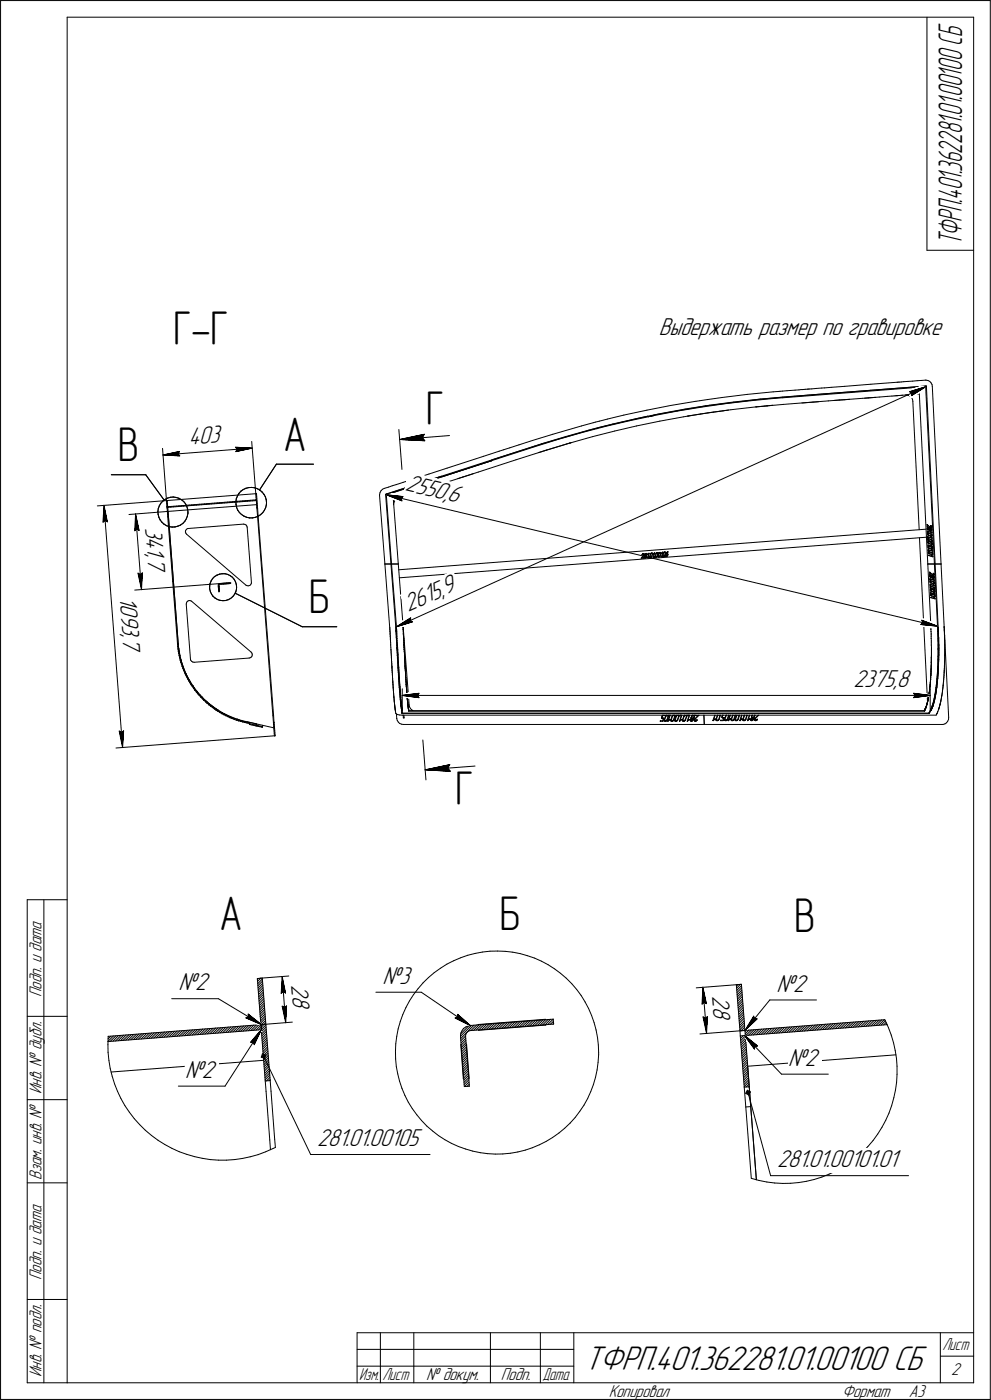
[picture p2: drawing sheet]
<svg xmlns="http://www.w3.org/2000/svg" width="297mm" height="420mm" viewBox="0 0 297 420" stroke-linecap="round" stroke-linejoin="round" font-family="sans-serif">
<defs><g id="words">
<g font-size="14.6">
<text x="51.9" y="103.7">Г-Г</text>
<text x="127.8" y="127.7">Г</text>
<text x="84.9" y="135.3">А</text>
<text x="35.4" y="138.5">В</text>
<text x="92.7" y="184.1">Б</text>
<text x="136.6" y="241.8">Г</text>
<text x="65.7" y="279.4">А</text>
<text x="149.9" y="279.3">Б</text>
<text x="238.3" y="279.8">В</text>
</g>
<text font-size="10.9" x="175.4" y="411.2">ТФРП.401.362281.01.00100 СБ</text>
<text font-size="10.5" x="288.7" y="73.7" transform="rotate(-90 288.7 73.7)">ТФРП.401.362281.01.00100 СБ</text>
<g font-size="7.8">
<text x="197.7" y="100.4">Выдержать размер по гравировке</text>
<text x="56.6" y="133.5" transform="rotate(-4 56.6 133.5)">403</text>
<text x="121.3" y="147.3" transform="rotate(13 121.3 147.3)">2550,</text>
<text x="134" y="150.3" transform="rotate(13 134 150.3)">6</text>
<text x="43.6" y="158.4" transform="rotate(86 43.6 158.4)">341,</text>
<text x="44.3" y="167.5" transform="rotate(86 44.3 167.5)">7</text>
<text x="35.9" y="179.3" transform="rotate(86 35.9 179.3)">1093,</text>
<text x="133.7" y="178.7" transform="rotate(-24 133.7 178.7)">9</text>
<text x="122.4" y="183.8" transform="rotate(-24 122.4 183.8)">2615,</text>
<text x="36.8" y="191.5" transform="rotate(86 36.8 191.5)">7</text>
<text x="256.1" y="206.3">2375,8</text>
<text x="53.5" y="297.3">№2</text>
<text x="87.4" y="295.9" transform="rotate(86 87.4 295.9)">28</text>
<text x="114.8" y="295.4">№3</text>
<text x="213.7" y="299.1" transform="rotate(86 213.7 299.1)">28</text>
<text x="233" y="297.7">№2</text>
<text x="55.5" y="323.5">№2</text>
<text x="236.5" y="320">№2</text>
<text x="95.2" y="344.1">281.01.00105</text>
<text x="233.2" y="350.4">281.01.00101.01</text>
</g>
<g font-size="5.5">
<text x="12.4" y="299.4" transform="rotate(-90 12.4 299.4)">Подп. и дата</text>
<text x="12.4" y="328.5" transform="rotate(-90 12.4 328.5)">Инв. № дубл.</text>
<text x="12.4" y="354.2" transform="rotate(-90 12.4 354.2)">Взам. инв. №</text>
<text x="12.4" y="384.4" transform="rotate(-90 12.4 384.4)">Подп. и дата</text>
<text x="12.4" y="413.5" transform="rotate(-90 12.4 413.5)">Инв. № подл.</text>
<text x="285.4" y="412.9">2</text>
<text x="127.8" y="414.4">№ докум.</text>
<text x="150.3" y="414.4">Подп.</text>
<text x="182.6" y="419.4">Копировал</text>
<text x="252.6" y="419.4">Формат</text>
<text x="272.7" y="419.4">A3</text>
</g>
<g font-size="5.4">
<text x="282.8" y="405.4">Лист</text>
<text x="107.8" y="414.4">Изм.</text>
<text x="114.8" y="414.4">Лист</text>
<text x="162.8" y="414.4">Дата</text>
</g>
</g></defs>
<g fill="none" stroke="#000" stroke-width=".3">
<path d="M.2 .2v420zM.2 .2h296.9zM20.2 5.2v410zM20.2 5.2h271.9zM278.1 5.2v69.9zM292.1 5.2v410zM297.1 .2v420zM278.1 75.1h14zM212.2 120l4.5-.7zM216.7 119.3l7.5-.9zM224.2 118.4l7.8-.8zM227.5 119.9l7.4-.7z"/>
<path d="M228.1 119.8h.1M228.1 119.8l16.5-1.4zM232 117.6l1.7-.1zM232.6 119.6l2.3-.2zM233.7 117.5h.4zM234.1 117.5l.6-.1zM234.7 117.4l1.4-.1zM234.9 119.2l43.1-3.3zM234.9 119.4l42.8-3.3zM236.1 117.3l2.4-.2zM238.5 117.1h1.2zM239.7 117.1l.7-.1z"/>
<path d="M240.4 117h.3zM240.7 117l.6-.1zM241.3 116.9h.3zM241.6 116.9l.6-.1zM242.2 116.8h.2zM242.4 116.8h.2zM242.6 116.8h.4zM243 116.8h.6zM243.6 116.8l1.3-.2zM244.6 118.4l16.6-1.2zM244.9 116.6l1.6-.1zM246.5 116.5h.9z"/>
<path d="M247.4 116.5l2-.2zM249.4 116.3l4-.3zM253.4 116l7.9-.6zM258.8 119.6l5-.4zM259.4 119.5h1.2zM260.6 119.5l1.1-.1zM261.2 117.2l16.5-1.3zM261.3 115.4l7.9-.6zM261.7 119.4l1.1-.1zM263.8 119.2l2.6-.2zM266.4 119l1.2-.1zM267.6 118.9h.7z"/>
<path d="M268.3 118.9l.3-.1zM268.6 118.8h.2zM268.9 118.8h.1M269 118.8h.1M269.1 118.8h.1M269.2 118.8h.1M269.2 114.8h.1M269.2 114.8h.2zM269.3 118.8h.1M269.4 118.8h.1M269.4 114.8l.2-.1zM269.5 118.7h.1"/>
<path d="M269.6 118.7h.1M269.6 114.7h.3zM269.7 118.7h.1M269.7 118.7h.6zM269.9 114.7h.5zM270.3 118.7h.2zM270.4 114.7l.8-.1zM270.6 118.7h.1M270.7 118.7h.1M270.7 118.7l.9-.1zM271.2 114.6l1.3-.1zM271.6 118.6l.7-.1z"/>
<path d="M271.7 118.6h.3zM272 118.6l.6 .1zM272.3 118.5h.4zM272.5 114.5l1.4-.1zM272.6 118.7l.5 .3zM272.7 118.5h.2zM273 118.5h.1M272.9 117.6l.7 .4zM272.9 117.6l4.8-1.5zM273 118.5l.4-.1zM273.1 119l.4 .4zM273.4 118.4h1.2z"/>
<path d="M273.5 118.8l4.2-2.7zM273.5 119.4l.3 .5zM273.6 118l-.1 .8zM273.8 119.9l.1 .6zM273.9 114.4l1.3-.1zM274.6 118.4l1.2-.1zM275.2 114.3l1.4-.1zM275.8 118.3l2.6 51zM276.6 114.2l1-.1zM277.6 114.1h.3zM277.7 116.1l2.7 53.2zM277.7 115.9h.3z"/>
<path d="M277.7 115.9v.2zM277.7 116.1h.3zM277.9 114.1l.6 .2zM278 115.9l2.6 53.4zM278.5 114.3l.5 .2zM279 114.5l.4 .4zM279.4 114.9l.3 .5zM279.7 115.4v.6zM279.7 116l2.7 53.3zM48.8 134.6l1.2 15.7zM48.9 136.6l4.9-1zM48.9 136.6l5 .3z"/>
<path d="M48.9 136.6l26.8-2.1zM53.4 136.3l.5 .6zM53.8 135.6l-.4 .7zM70.7 134.3l.5 .6zM70.7 134.3l5 .2zM70.7 135.6l5-1.1zM71.2 134.9l-.5 .7zM75.5 132.5l1.3 15.8zM82.9 139.4l-5 7.7zM82.9 139.4h11.2zM119.7 128.9l.9 12zM119.9 132l7.4-1.6z"/>
<path d="M119.9 132l7.6 .3zM119.9 132l15-1.2zM126.7 131.4l.8 .9zM127.3 130.4l-.6 1zM145.1 137l4.7-1.5zM147.6 138.3h.1M147.4 138.3h.1M147.5 138.1l15.7-5zM149.8 135.5l1.3-.5zM151.1 135l1.9-.5zM153 134.5l2.7-.9zM154.8 138l8.8-2.7z"/>
<path d="M155.7 133.6l4.1-1.4zM159.8 132.2l6.1-1.8zM160.4 133.9l2.2-.7zM160.4 134.1l7.1-2.2zM161.5 135.9l1.1-.3zM162.6 133.2l7-2.1zM162.6 135.6l.7-.3zM163.2 133.1l15.8-4.6zM163.3 135.3l.4-.1zM163.6 135.3l7.4-2.3zM163.7 135.2h.2zM164 135.1h.1"/>
<path d="M164 135.1l2.4-.7zM165.9 130.4l8.6-2.5zM166.4 134.4l2.4-.7zM167.5 131.9l7.1-2zM168.8 133.7l1.2-.4zM169.6 131.1l7.1-2zM170 133.3l.6-.2zM170.6 133.1h.3zM170.9 133.1l.1-.1zM171 133l6.8-1.9zM171.1 133h.1M171.1 133l.3-.1z"/>
<path d="M174.5 127.9l3.5-1zM174.6 129.9l7.1-1.9zM176.7 129.1l7.2-1.8zM177.8 131.1l6.6-1.7zM178 126.9l.6-.2zM178.6 126.7l1.2-.3zM179.2 128.7h.1M179.1 128.7h.1M179.3 128.7h.1M179.3 128.4l15.1-3.5zM179.8 126.4l2.5-.6zM181.7 128l7.2-1.7z"/>
<path d="M182.3 125.8l4.9-1.2zM183.9 127.3l7.2-1.7zM184.4 129.4l6.6-1.5zM187.2 124.6l6.9-1.5zM188.9 126.3l7.2-1.5zM191 127.9l7-1.5zM191.1 125.6l7.2-1.4zM194.1 123.1l7.1-1.3zM194.5 125.1l.8-.2zM194.5 125.1l.9-.2zM195.3 124.9h.1M195.4 124.9l.8-.1z"/>
<path d="M196.1 124.8l7.2-1.4zM196.1 124.6l15.5-2.7zM198 126.4l7.1-1.3zM198.3 124.2l7.3-1.4zM201.2 121.8l7.1-1.2zM203.3 123.4l7.3-1.2zM205.1 125.1l7.3-1.1zM205.6 122.8l7.3-1.1zM206.2 124.9h.2zM206.4 124.9h.2zM206.6 124.9l.2-.1zM206.7 122.7h.1"/>
<path d="M206.7 122.6h.1M206.8 124.8l3.4-.5zM208.3 120.6l.5-.1zM208.8 120.5l1.2-.2zM210 120.3l2.2-.3zM210.2 124.3l3.8-.6zM210.6 122.2l7.3-1zM211.6 121.9h.1M211.7 121.9l16.4-2.1zM212.4 124l6.9-1zM212.9 121.7l7.3-1zM214 123.7l2-.2z"/>
<path d="M216 123.5l.9-.1zM216.9 123.4l.5-.1zM217.4 123.3l.2-.1zM217.8 123.2h.1M217.8 123.2l.8-.1zM217.9 121.2l7.4-.9zM219.3 123l7.8-.9zM220.2 120.7l7.3-.8zM225.3 120.3l7.3-.7zM226.7 122.2h.2zM226.9 122.2l1.7-.2zM227.1 122.1l8-.7z"/>
<path d="M228.6 122l.9-.1zM229.5 121.9h.4zM229.9 121.9l.3-.1zM230.3 121.8h.1M230.3 121.8l1.6-.1zM235.1 121.4l13.5-1zM240.6 121l1.7-.1zM242.3 120.9l1.7-.2zM244 120.7l1.6-.1zM248.6 120.4l10.2-.8zM250.3 120.2l1.5-.1zM251.8 120.1l1.6-.1z"/>
<path d="M253.4 120l1.5-.1zM273.9 120.5l1.9 38.5zM29.2 151.9l47.8-3.7zM30.9 156.8l.6-.6zM31.2 151.7l1 5zM31.2 151.7l-.3 5.1zM31.2 151.7l5.6 72.8zM31.5 156.2l.7 .5zM33.4 142.5h10.3zM38.7 154.5l11.7-1zM40.4 159.3l.6-.5zM40.7 154.3l1 5z"/>
<path d="M40.7 154.3l-.3 5zM40.7 154.3l1.8 22.7zM41 158.8l.7 .5zM43.7 142.5l5.5 7.6zM47.4 153.6l.1 .8zM47.5 154.4l.2 .9zM47.5 152.7l-.1 .9zM47.7 155.3l.3 .8zM47.8 151.9l-.3 .8zM48 156.1l.6 .7zM48.2 151.1l-.4 .8zM48.6 156.8l.6 .6z"/>
<path d="M48.8 150.5l.7-.6zM48.8 150.5l-.6 .6zM49.2 157.4l.8 .4zM49.5 149.9l.7-.3zM50 150.3h.2zM50 150.3l.1 1.8zM50 157.8l.8 .3zM50 151.3l.2-.2zM50.1 152.1h.2zM50.1 152.1v.3zM50.1 152l.2-.2zM50.1 152.4l.2-.1z"/>
<path d="M50.1 152.4l.2 2zM50.1 152.6l.2-.2zM50.2 150.3l.1 1.8zM50.2 150.5l-.2 .2zM50.2 153.9l.2-.1zM50.2 149.6l.9-.3zM50.3 154.4h.2zM50.3 154.4v.8zM50.3 152.1l26.6-2zM50.3 152.1v.2zM50.3 152.3l.2 2.1zM50.3 155.2h.2z"/>
<path d="M50.3 155.2l1.5 19.3zM50.3 152.3l26.6-2zM50.4 153.1l-.2 .2zM50.4 153.5l3.1 39.7zM50.4 153.5l26.6-2zM50.4 152.3l.3-.2zM50.5 154.4v.8zM50.5 155.2l1.5 19.3zM50.8 158.1l.8 .1zM51.1 149.3l.9-.1zM51.4 152l-.2 .3zM51.6 158.2h.9z"/>
<path d="M52 152.2l.2-.2zM52 149.2l.8 .2zM52.5 158.2l.8-.2zM52.7 152.1l.3-.2zM52.8 149.4l.9 .2zM53.3 158l.8-.4zM53.7 149.6l.7 .4zM53.7 151.8l-.2 .3zM54.1 157.6l.8-.5zM54.3 152l.2-.2zM54.4 150l.7 .6zM55 152l.2-.2z"/>
<path d="M55.1 150.6l.6 .7zM55.5 156.5l-.6 .6zM55.6 159.7l.2 .4zM55.7 151.3l.3 .8zM55.7 159.3l-.1 .4zM55.8 151.9l.2-.2zM55.9 158.9l-.2 .4zM55.9 158.9l.4-.2zM55.9 155.7l-.4 .8zM56 152.1l.3 .8zM56.2 154.9l-.3 .8zM56.3 158.7h.3z"/>
<path d="M56.3 152.9l.1 .9zM56.4 154.1l-.2 .8zM56.4 153.8v.3zM56.6 158.7l16.5-1.3zM56.6 151.8l.2-.2zM57.6 151.6l-.3 .2zM58.1 151.7l.2-.2zM58.9 151.7l.2-.2zM59.9 151.4l-.3 .2zM60.4 151.6l.2-.3zM61.4 151.3l-.2 .2zM62.1 151.2l-.2 .2z"/>
<path d="M62.7 151.4l.2-.2zM63.5 151.3l.2-.2zM64.4 151l-.2 .3zM65 151.2l.2-.2zM65.7 151.1l.3-.2zM66.5 151.1l.3-.2zM67.3 151l.2-.2zM68.3 150.7l-.2 .3zM69 150.7l-.2 .2zM69.6 150.8l.2-.2zM70.6 150.6l-.2 .2zM70.8 150.6v.9z"/>
<path d="M70.8 151.5l.2 .9zM70.9 149.7l-.1 .9zM71 152.4l.3 .8zM71.2 148.9l-.3 .8zM71.3 150.5l-.2 .2zM71.3 153.2l.5 .7zM71.7 148.2l-.5 .7zM71.8 153.9l.7 .6zM71.9 150.7l.2-.2zM72.3 147.5l.7-.5zM72.3 147.5l-.6 .7zM72.5 154.5l.7 .5z"/>
<path d="M72.6 150.6l.3-.2zM73 147l.8-.4zM73.1 157.4h.4zM73.2 155l.8 .3zM73.4 150.5l.3-.2zM73.5 157.4l.4 .2zM73.8 146.6l.8-.2zM73.9 157.6l.2 .4zM74 155.3l.9 .2zM74.1 158l.1 .3zM74.2 158.3l1.2 16.5zM74.2 150.5l.2-.2z"/>
<path d="M74.6 146.4l.9-.1zM74.9 155.5h.9zM75.2 150.2l-.2 .3zM75.5 146.3l.9 .1zM75.7 150.4l.2-.2zM75.8 155.5l.8-.2zM76.4 146.4l.8 .3zM76.6 155.3l.9-.3zM76.7 150.1l-.2 .2zM76.8 148.3l.1 1.8zM76.8 148.3l.2-.1zM76.8 149.3l.2-.2z"/>
<path d="M76.9 150.1h.1M76.9 150.1v.2zM76.9 150.3l.1 2zM76.9 150.6l.2-.2zM77 148.2l.3 4.1zM77 148.4l-.2 .2zM77 152.3h.3zM77 152.3l.1 .4zM77 151.9l.2-.2zM77 149.7l-.1 .2zM77.1 152.7l.2 2zM77.2 151l-.2 .3z"/>
<path d="M77.2 146.7l.8 .5zM77.3 152.3v.4zM77.3 154.7l4.6 60.1zM77.3 152.7l.1 2zM77.4 154.7l4.7 60.1zM77.5 155l.7-.5zM78 147.2l.7 .5zM78.2 154.5l.6-.6zM78.7 147.7l.5 .7zM79.2 148.4l.4 .8zM79.3 153.2l-.5 .7zM79.6 149.2l.3 .8z"/>
<path d="M79.7 152.4l-.4 .8zM79.9 150l.1 .9zM79.9 151.6l-.2 .8zM80 150.9l-.1 .7zM113.9 148.7l1.6 20.6zM113.9 148.4v.3zM114 147.8l-.1 .6zM114.3 147.3l-.3 .5zM114.8 146.9l.5-.3zM114.8 146.9l-.5 .4zM115.3 146.6l1.2-.3zM115.7 148.4l1.6 20.9z"/>
<path d="M115.7 148.4l44.7-14.5zM115.8 148.4l.2-.1zM115.8 148.4l.1 .2zM115.9 148.5h.1M115.9 148.5h.2zM115.9 148.5l1.6 20.8zM115.9 148.5l44.5-14.4zM115.9 148.5l5 .6zM115.9 148.5l4.7 1.9zM115.9 148.5l165.4 39.5zM116 148.3l15.6-5zM116 148.3l.1 .2z"/>
<path d="M116.1 148.5l31.3-10.2zM116.5 146.3l1.2-.5zM117.7 145.8l1.2-.3zM118 150l.4-.2zM118 150l1.5 19.3zM118.1 151.2v.4zM118.3 150.7l-.2 .5zM118.4 149.8l.3-.1zM118.6 150.2l-.3 .5zM118.8 149.7h.1M118.9 149.7h.1M118.9 145.5l1-.3z"/>
<path d="M119 149.7h.1M119 149.7l.8-.3zM119 149.7l.5-.2zM119 149.7l-.4 .5zM119.8 149.4l.6-.2zM119.9 145.2l1-.4zM120.3 149.6l.6-.5zM120.3 149.6l.3 .8zM120.4 149.2l.3-.1zM120.9 149.1h.1M120.9 149h.1M120.9 144.8l1.1-.3z"/>
<path d="M121 149h.1M121 149l.8-.2zM121.8 148.8l.4-.2zM122 144.5l.7-.3zM122.2 148.6l.2-.1zM122.5 148.5h.1M122.6 148.5h.1M122.6 148.5l.4-.2zM122.7 144.2l.3-.1zM123 144.1h.2zM123 148.3h.3zM123.2 144.1h.1"/>
<path d="M123.3 144.1h.1M123.3 148.3l.2-.1zM123.4 144h.1zM123.6 148.2h.1M123.5 144l.4-.2zM123.6 148.2l.4-.2zM123.9 143.8l.7-.2zM124 148h.2zM124.4 147.9h.1M124.5 147.9h.1M124.6 143.6l1.3-.4zM124.6 147.8h.2z"/>
<path d="M124.6 147.8h.1M124.9 147.7h.1M124.9 147.7h.2zM125.1 147.7l.2-.1zM125.4 147.6h.1M125.5 147.5h.1M125.6 147.5h.1M125.6 147.5l.2-.1zM125.8 147.4l.4-.1zM125.9 143.2l2.8-.9zM126.2 147.3l17.3-5.6zM127.6 146.9l1.8-.6z"/>
<path d="M128.7 142.3l5.5-1.8zM129.4 146.3l1.8-.6zM131.2 145.7l1.9-.6zM131.6 143.3l.9-.3zM132.5 143.2l14.9-4.9zM134.2 140.5l10.9-3.5zM137.3 143.7l1.6-.5zM138.9 143.2l1.6-.5zM140.5 142.7l1.6-.5zM143.5 141.7l11.3-3.7zM278.2 157.5h.1M278.2 157.5v.6z"/>
<path d="M278.2 158.7h.1M278.2 158.6h.1M278.3 157.5h.1M278.2 158.5h.1M278.2 158.1h.1M278.2 158.2h.1M278.3 158.8h.1M278.3 158.9h.1M278.3 159.7h.1M278.3 157.5l.8 .8zM278.3 158.5h.1M278.3 159.5h.1"/>
<path d="M278.3 159.6h.1M278.3 158.2h.1M278.3 159.8h.1M278.3 159.5l1.1 .3zM278.3 159.6l1.3 .3zM278.3 159.9h.1M278.3 157.6l.7 .7zM278.3 157.6v.5zM278.3 158.7h.1M278.4 158.4h.1M278.3 158.4h.1M278.4 158.5h.1"/>
<path d="M278.3 158.6h.1M278.4 159.7h.1M278.4 158.9h.1M278.4 159.8h.1M278.4 159.9h.1M278.4 159h.1M278.5 158.4h.1M278.5 158.5h.1M278.5 159h.1M278.5 158.4l.2 .1zM278.5 158.5l.2 .1zM278.5 159h.2z"/>
<path d="M278.5 159.1h.2zM278.8 158.6h.1M278.7 158.5h.1M278.7 159.1h.1M278.8 158.5h.1M278.7 159h.1M278.8 159.1h.1M278.8 159h.1M278.8 158.7h.1M278.9 158.7h.1M278.9 158.6h.1M278.9 158.9h.1"/>
<path d="M278.9 159.1h.1M278.9 159h.1M278.9 158.8h.1M279 158.8h.1M279 159h.1M279 158.7h.1M279 158.9h.1M279 159.1h.1M279.1 158.7h.1M279 158.3h.1M279.1 159h.1M279.1 159.2h.1"/>
<path d="M279.1 158.4h.1M279.1 158.3h.1M279.1 159.1h.1M279.1 158.6h.1M279.2 158.7h.1M279.2 158.3h.1M279.2 158.5h.1M279.2 159.1h.1M279.2 158.4h.1M279.3 158.8h.1M279.3 158.7h.1M279.2 159.2h.1"/>
<path d="M279.2 159.5h.1M279.2 159.6l.2 .2zM279.2 157.9h.1M279.2 157.8h.1M279.3 158.4h.1M279.3 159.5h.1M279.3 157.8h.1M279.3 159.2h.1M279.4 158.7h.1M279.3 157.9h.1M279.3 159.5l.3 .4zM279.4 157.9h.1"/>
<path d="M279.3 158.5h.1M279.4 158.8h.1M279.3 159.3h.1M279.4 159.2h.1M279.4 158h.1M279.4 158.3h.1M279.4 158.9h.1M279.4 159.3h.1M279.5 158.8h.1M279.4 158.1h.1M279.4 158.5h.1M279.4 158.2h.1"/>
<path d="M279.5 158h.1M279.5 159h.1M279.4 159.1h.1M279.5 158.1h.1M279.5 158.9h.1M279.5 159.3h.1M279.4 158.4h.1M279.5 158.3h.1M279.5 159.1h.1M279.5 158.2h.1M279.6 159h.1M279.5 159.2h.1"/>
<path d="M279.6 159.9h.1M279.6 159.1h.1M40.4 177.2l25.5-2zM41.4 172.1l1.1 4.9zM41.4 172.1l.7 .5zM42.1 172.6l.6-.6zM42.7 172l-.2 5zM51.8 174.5h.2zM51.8 174.5l1.5 18.7zM52 174.5l1.5 18.7zM55.8 160.1l.2 .3zM56 160.4l17.8 15.3z"/>
<path d="M62.9 176v.8zM62.9 176.8l.2 .8zM63 175.2l-.1 .8zM63.1 177.6l.4 .8zM63.4 174.4l-.4 .8zM63.5 178.4l.4 .6zM63.8 173.7l-.4 .7zM63.9 179l.7 .6zM64.4 173.1l.7-.4zM64.4 173.1l-.6 .6zM64.6 179.6l.7 .4zM65.1 172.7l.8-.3z"/>
<path d="M65.5 176l.1 1.3zM65.5 175.7l.2 2zM65.5 175.6h.1M65.6 176.8l.1-.2zM65.6 175.3l.3-.1zM65.6 175.3l-.1 .3zM65.7 177.7l.1-.1zM65.7 176h.1M65.7 175.6l.1 2zM65.7 175.9l-.2 .2zM65.7 176l.1 1.3zM65.7 175.5v.1z"/>
<path d="M65.7 175.5h.1M65.8 177.2l-.2 .3zM65.9 175.2l3.3-.2zM65.9 175.4l3.3-.2zM65.9 172.4l.8-.1zM66.2 175.2h.1M66.2 175.2l2.7-.2zM66.2 175.4l2.7-.2zM66.3 175.4l.2-.2zM66.7 172.3h.8zM67 175.3l.3-.2zM67.5 172.3l.8 .2z"/>
<path d="M68 175l-.2 .3zM68.3 172.5l.8 .3zM68.6 175.2l.2-.2zM68.9 175.2h.1M69.1 172.8l.6 .5zM69.2 175v.2zM69.2 179.7l.6-.6zM69.7 173.3l.6 .6zM70.3 173.9l.4 .8zM70.4 178.5l-.6 .6zM70.6 178.1l20.1 10.1zM70.7 174.7l.2 .8z"/>
<path d="M70.7 177.7l-.3 .8zM70.9 175.5l.1 .8zM71 176.9l-.3 .8zM71 176.3v.6zM73.8 175.7l.2 .1zM74 175.8l.5 .1zM74.5 175.9l.3-.1zM74.8 175.8l.4-.2zM75.4 175.2l-.2 .4zM75.4 174.8v.4zM115.5 169.3h1.8zM115.5 169.3l1.4 19z"/>
<path d="M117.3 169.3l1.4 18.9zM117.5 169.3h2zM117.5 169.3l1.5 18.9zM119.5 169.3l1.4 18.7zM119.6 171.1l158.3-12.2zM119.8 173.5l158.2-12.2zM192.4 167.6h.1M192.4 167.6h.6zM192.5 167.5h.5zM192.7 166.5h.1M192.7 166.4h.1M192.8 166.5h.1"/>
<path d="M192.8 166.3h.1M192.8 166.4h.1M192.9 166.2h.1M192.9 166.4h.1M193 166.2h.1M193 166.3h.1M193 167.6h.1M193 167.5h.1M193.1 166.2h.1M193.1 166.3h.1M193.1 166.7h.1M193.1 166.7l-.7 .9z"/>
<path d="M193.1 166.4h.1M193.2 166.2h.1M193.2 166.7h.1M193.2 166.4h.1M193.2 166.8l-.7 .7zM193.2 166.8h.1M193.2 166.5h.1M193.2 166.6h.1M193.3 166.3h.1M193.3 166.6h.1M193.3 166.7h.1M193.3 166.4h.1"/>
<path d="M193.3 167.3h.1M193.3 167.4h.1M193.3 166.5h.1M193.3 167v.3zM193.3 167.5h.1M193.4 167h.1M193.4 167.3h.1M193.4 167.5h.1M193.4 166.9h.1M193.4 167.4h.1M193.4 167v.3zM193.5 167.4h.1"/>
<path d="M193.5 166.8h.1M193.5 166.9h.1M193.5 167h.1M193.5 166.6h.1M193.5 166.7h.1M193.6 167.4h.1M193.6 167.5h.1M193.6 166.9h.1M193.5 166.4h.1M193.6 166.6h.1M193.6 166.7h.1M193.7 166.2h.1"/>
<path d="M193.6 166.3h.1M193.6 166.4h.1M193.7 166.8h.1M193.7 166.4h.1M193.7 166.7h.1M193.7 167.5h.1M193.7 167.4h.1M193.7 166.3h.1M193.8 166.8h.1M193.8 166.3h.1M193.8 166.2h.1M193.8 167.5h.1"/>
<path d="M193.8 167.3h.1M193.8 166.9h.1M193.9 166.2h.1M193.8 167.4h.1M193.8 166.7h.1M193.9 166.9h.1M193.9 167l-.1 .2zM193.9 167h.1M194 166.2h.1M193.9 167.3h.1M194 166.3h.1M193.9 166.7h.1"/>
<path d="M193.9 166.6h.1M193.9 166.8h.1M194 166.8h.1M194 166.6h.1M194 166.7h.1M194 166.9h.1M194 166.5h.1M194 167v.2zM194.1 166.2h.1M194 167h.1M194 166.4h.1M194.1 166.6h.1"/>
<path d="M194.1 166.3h.1M194.1 166.4h.1M194.3 166.5h.1M194.4 166.5h.1M194.4 166.4h.1M194.4 167.4h.1M194.4 166.4l.3-.3zM194.4 166.5l.2-.2zM194.4 167.5h.1M194.6 167.4h.1M194.6 167.3h.1M194.6 166.3l-.2 1.1z"/>
<path d="M194.7 167.3h.1M194.7 166.1h.1M194.7 167.4h.1M194.8 166.1h.1M194.8 166.2l-.4 1.2zM194.8 166.2h.1M194.9 167.1h.1M194.9 167.2h.1M194.9 167.3h.1M195 167.3h.1M195 167.4h.1M195 167.1h.1"/>
<path d="M195 167.2h.1M195.1 167.4h.1M195.1 167.3h.1M195.2 166.3h.1M195.2 167.4h.1M195.2 166.4l-.3 .7zM195.3 166.2h.1M195.2 166.2h.1M195.3 167.3h.1M195.2 166.3l-.2 .8zM195.3 167.4h.1M195.4 167.3h.1"/>
<path d="M195.4 166.1h.1M195.4 166.2h.1M195.5 166h.1M195.5 166.2h.1M195.4 167.2h.1M195.5 167.2h.1M195.5 167.3h.1M195.5 167.1h.1M195.6 166.1h.1M195.7 166h.1M195.7 166.2h.1M195.6 167.2h.1"/>
<path d="M195.7 166.1h.1M195.7 166.3l-.2 .8zM195.8 166.1h.1M195.7 166.3h.1M195.8 166.3l-.2 .8zM195.8 166.3h.1M195.8 166.2h.1M196 166.3h.1M196 166.4h.1M196 166.3l.3-.3zM196 167.3h.1M196 166.4l.3-.2z"/>
<path d="M196.1 167.3h.1M196.3 167.3h.1M196.3 167.2h.1M196.3 166.2l-.3 1.1zM196.4 167.2h.1M196.4 166h.1M196.4 167.3h.1M196.4 166l-.3 1.3zM196.6 167h.1M196.6 167.1h.1M196.6 167.2h.1M196.7 167h.1"/>
<path d="M196.7 167.1h.1M196.7 167.3h.1M196.8 167.2h.1M196.9 167.3h.1M196.8 166.2l-.2 .8zM196.8 166.2h.1M196.9 167.2h.1M196.9 166h.1M196.8 166.1h.1M196.9 166.2l-.2 .8zM196.9 166.2h.1M196.9 166.1h.1"/>
<path d="M197 167.3h.1M197 166h.1M197 167.2h.1M197 166.1h.1M197.1 166h.1M197.1 165.9h.1M197 165.9h.1M197.1 167.2h.1M197 167.1h.1M197.1 167.1h.1M197.1 167h.1M197.2 167.1h.1"/>
<path d="M197.3 166h.1M197.3 165.9h.1M197.2 167h.1M197.4 166h.1M197.4 165.9h.1M197.4 166.2h.1M197.4 166.1h.1M197.4 166.2l-.3 .8zM197.4 166.2l-.1 .8zM197.4 166.9h.1M197.4 167h.1M197.4 167.1h.1"/>
<path d="M197.5 166.1h.1M197.5 167.1h.1M197.5 167.2h.1M197.5 166.9h.1M197.5 167h.1M197.6 167.2h.1M197.6 167h.1M197.6 167.1h.1M197.7 166.2l-.3 .7zM197.7 166.1h.1M197.7 167.2h.1M197.7 166h.1"/>
<path d="M197.8 167.1h.1M197.7 166.2l-.2 .7zM197.9 165.9h.1M197.8 165.9h.1M197.8 166.1h.1M197.8 167.2h.1M197.8 166h.1M197.9 166h.1M197.9 167.1h.1M198 165.9h.1M197.9 167h.1M198 167.1h.1"/>
<path d="M198 167h.1M198.1 165.9h.1M198.2 165.9h.1M198.1 167h.1M198.2 166h.1M198.3 165.9h.1M198.2 166.1l-.2 .8zM198.2 166.1h.1M198.3 166h.1M198.3 166.1l-.2 .8zM198.3 166.1h.1M198.5 166.1h.1"/>
<path d="M198.5 166.2h.1M198.5 166.1l.3-.3zM198.5 167.1h.1M198.5 166.2l.3-.3zM198.6 167.1h.1M198.8 165.9l-.3 1.2zM198.8 166.8h.1M198.8 166.9h.1M198.8 167h.1M198.9 165.8h.1M198.9 167h.1M198.9 167.1h.1"/>
<path d="M198.9 165.8l-.3 1.3zM198.9 166.8h.1M198.9 166.9h.1M199 167h.1M199 167.1h.1M199.1 167.1h.1M199.1 166l-.3 .8zM199.1 167h.1M199.1 166h.1M199.2 167h.1M199.1 166l-.2 .8zM199.1 165.9h.1"/>
<path d="M199.2 165.9h.1M199.2 166h.1M199.2 167.1h.1M199.3 165.9h.1M199.3 165.7h.1M199.3 165.8h.1M199.3 167h.1M199.3 166.9h.1M199.4 165.7h.1M199.4 165.8h.1M199.4 166.8h.1M199.4 167h.1"/>
<path d="M199.4 166.9h.1M199.5 165.8h.1M199.5 166.8h.1M199.6 165.9h.1M199.6 165.7h.1M199.6 165.8h.1M199.6 166h.1M199.6 166l-.2 .8zM199.7 165.8h.1M199.7 165.9h.1M199.7 166.8h.1M199.7 166.9h.1"/>
<path d="M199.7 167h.1M199.7 166h.1M199.7 166l-.2 .8zM199.8 167h.1M199.8 166.8h.1M199.8 166.3l-.1 .5zM199.8 166.9h.1M199.9 166.9h.1M199.9 166.2h.1M199.9 166.3l.3-.1zM199.9 166.4l.3-.1zM199.9 166.3h.1"/>
<path d="M199.9 166.4l-.1 .4zM200 167h.1M199.9 166.1h.1M200 166.9h.1M200 166.1h.1M200 165.9l-.1 .2zM200.1 166h.1M200.1 167h.1M200.1 166.9h.1M200 166h.1M200.1 165.9h.1M200.1 165.8l.1-.1z"/>
<path d="M200.1 165.8l-.1 .1zM200.2 165.9h.1M200.2 167h.1M200.2 166.9h.1M200.2 166.4h.1M200.3 166.2h.1M200.2 165.7h.2zM200.2 166.8h.1M200.3 166.4h.1M200.2 165.8h.1M200.3 166.3h.1M200.3 165.8h.1"/>
<path d="M200.3 166.5h.1M200.3 166.9h.1M200.4 166.3h.1M200.4 165.8h.1M200.3 166.5v.2zM200.3 166.8h.1M200.4 166.4h.1M200.4 165.7h.1M200.4 166.5v.2zM200.4 166.5h.1M275.9 161.5l2.4 49.2zM278.3 160.2h.1"/>
<path d="M278.3 160.4h.1M278.3 160.3h.1M278.4 160.1h.1M278.3 160.1h.1M278.3 160.5h.1M278.4 161.1h.1M278.3 161.1h.1M278.3 161.4h.1M278.3 161.5h.1M278.4 161.4h.1M278.3 161.2h.1M278.4 169.3h2z"/>
<path d="M278.4 160.6h.1M278.4 161.5h.1M278.4 162.8h.1M278.4 161.9h.1M278.4 161.2l1.2 .4zM278.4 160.4h.1M278.4 160.2h.1M278.4 161.8h.1M278.4 161.1l1.1 .4zM278.4 160.3h.1M278.4 162h.1M278.4 162.1h.1"/>
<path d="M278.4 169.3l.9 19zM278.5 160.1h.1M278.5 161.4h.1M278.4 162.9h.1M278.4 163.7h.1M278.4 160.5h.1M278.4 162.6h.1M278.4 162.7h.1M278.5 161.7h.1M278.4 162.2h.1M278.5 160.7h.1M278.5 163h.1"/>
<path d="M278.5 162h.1M278.5 162.3h.1M278.5 161.5h.1M278.5 162.1h.1M278.5 160.5h.1M278.5 164.2h.1M278.5 163.7h.1M278.5 162.6h.1M278.5 164.3h.1M278.5 163.6h.1M278.6 162.6h.1M278.5 161.9h.1"/>
<path d="M278.5 163.6l1.1 .4zM278.5 164.1h.1M278.6 160.1h.1M278.6 165.3h.1M278.5 162.2h.1M278.6 165.1h.1M278.5 165.3h.1M278.5 165.4h.1M278.5 165.1h.1M278.5 162.9h.1M278.5 160.6h.1M278.5 162.8h.1"/>
<path d="M278.5 162.7h.1M278.5 164.4h.1M278.5 163.7l1.2 .4zM278.5 163.1h.1M278.5 161.8h.1M278.5 164h.1M278.6 161.7h.1M278.6 162.2h.1M278.6 166.7h.1M278.6 165.1l1.2 .4zM278.6 165.4h.1M278.6 160.1l.8 .2z"/>
<path d="M278.6 160.6h.1M278.6 164.2h.1M278.6 164.3h.1M278.6 166.8h.1M278.6 162.7h.1M278.6 161.8h.1M278.6 165.9h.1M278.6 166h.1M278.6 165.8h.1M278.6 165.7h.1M278.6 163h.1M278.6 165.1l1.1 .3z"/>
<path d="M278.6 163.2h.1M278.6 164.5h.1M278.6 164h.1M278.7 165.7h.1M278.6 160.7l.8 .3zM278.6 162.3h.1M278.6 160.1l.8 .3zM278.7 164h.1M278.6 164.1h.1M278.6 164.4h.1M278.6 166.1h.1M278.6 163.1h.1"/>
<path d="M278.6 160.7l.8 .2zM278.7 162.6h.1M278.6 166.7l1.1 .3zM278.7 164.1h.1M278.6 166.2h.1M278.6 161.8l.8 .3zM278.6 161.7l.8 .3zM278.6 166.8l1.3 .4zM278.7 166.1h.1M278.7 162.3l.7 .2zM278.7 164.5h.1M278.7 162.4l.7 .2z"/>
<path d="M278.7 166.2h.1M278.7 162.6l.7 .3zM278.7 162.6l.7 .2zM278.7 164.6h.1M278.8 165.7h.1M278.7 165.6h.1M278.7 164.1l.8 .2zM278.7 164l.8 .2zM278.7 163.2l.8 .2zM278.8 166.2h.1M278.8 166.3h.1M278.8 164.5l.7 .3z"/>
<path d="M278.8 164.6l.7 .3zM278.8 165.7l.8 .2zM278.8 166.3l.8 .2zM278.8 166.2l.8 .2zM278.9 171.8h.1M278.9 171.8l.1 .6zM279 171.8h.1M279 173h.1M279 173.1h.1M279 172.9h.1M279 172.8h.1M279 172.4h.1"/>
<path d="M279 172.5h.1M279 173.2h.1M279.1 174h.1M279 174h.1M279 171.8l.8 .8zM279 172l.8 .6zM279 172l.1 .4zM279.1 173.8h.1M279 173.9h.1M279 173.8h.1M279 174.1h.1M279.1 173.1h.1"/>
<path d="M279.1 174.5h.1M279.1 174.7h.1M279.1 174.8h.1M279.1 173.8l1.1 .3zM279.1 173.9l1.2 .3zM279.1 174.1h.1M279.1 174.2h.1M279.1 172.8h.1M279.1 172.9h.1M279.1 174.6h.1M279.1 172.5h.1M279.1 173.2h.1"/>
<path d="M279.1 176.2h.1M279.1 175.4h.1M279.2 172.7h.1M279.1 172.7h.1M279.1 175.7h.1M279.1 175.8h.1M279.1 175.5h.1M279.1 174.9h.1M279.1 177.1h.1M279.1 177.2h.1M279.1 174.4h.1M279.1 175.5l1.3 .4z"/>
<path d="M279.1 177h.1M279.1 176.1h.1M279.1 175.4l1.2 .4zM279.2 175.7h.1M279.2 174.1h.1M279.1 176.3h.1M279.1 176.4h.1M279.1 173.3h.1M279.2 174.4h.1M279.2 177.2h.1M279.2 177.3h.1M279.2 178h.1"/>
<path d="M279.2 174.8h.1M279.2 174.5h.1M279.3 172.7h.1M279.2 177h.1M279.2 172.8h.1M279.2 176.1h.1M279.2 177.9h.1M279.2 175.8h.1M279.2 173.2h.1M279.3 176h.1M279.2 176.5h.1M279.2 173.4h.1"/>
<path d="M279.3 174.4h.1M279.2 175h.1M279.3 174.5h.1M279.2 176.3h.1M279.2 176.6h.1M279.2 176.4h.1M279.2 178.5h.1M279.2 176.9h.1M279.3 172.8h.1M279.2 178.6h.1M279.2 173.3h.1M279.2 178l1.3 .4z"/>
<path d="M279.2 176.2h.1M279.2 177.9l1.2 .4zM279.2 178.4h.1M279.3 161.1h.1M279.3 161.2h.1M279.3 175h.1M279.3 176.5h.1M279.3 176.6h.1M279.3 172.7l.1 .1zM279.3 179.4h.1M279.4 178.3h.1M279.3 179.5h.1"/>
<path d="M279.3 177.2h.1M279.3 177.3h.1M279.3 172.8l.1 .1zM279.3 174.9h.1M279.3 173.3l.2 .1zM279.3 173.4h.2zM279.3 177.1h.1M279.3 177h.1M279.3 178.7h.1M279.3 177.4h.1M279.4 176.9h.1M279.3 176.9h.1"/>
<path d="M279.3 176.1h.1M279.3 178.3h.1M279.4 161.1h.1M279.3 161.2l.2 .3zM279.3 179.5l1.2 .3zM279.3 174.5l.8 .2zM279.3 174.4l.8 .2zM279.3 178.4h.1M279.3 178.5h.1M279.3 178.6h.1M279.4 176.1h.1M279.3 179.4l1.1 .3z"/>
<path d="M279.3 177.5h.1M279.3 178.8h.1M279.4 176h.1M279.4 161.2l.3 .3zM279.4 161.2h.1M279.4 160.3h.1M279.4 161h.1M279.4 160.9h.1M279.4 160.4h.1M279.4 175l.7 .3zM279.4 176.6h.1M279.4 176.7h.1"/>
<path d="M279.4 178.8h.1M279.4 178.4h.1M279.4 177h.1M279.4 178.7h.1M279.4 177.4h.1M279.4 175l.7 .2zM279.4 178.9h.1M279.5 160.4h.1M279.5 162h.1M279.4 163.6h.1M279.4 163.7l.2 .3zM279.4 163.7h.1"/>
<path d="M279.5 162.1h.1M279.5 178.3h.1M279.4 176.1l.8 .3zM279.4 176l.8 .3zM279.4 177.5h.1M279.5 162.9h.1M279.4 165.1h.1M279.4 162.5h.1M279.5 165.1h.1M279.5 160.5h.1M279.4 162.6h.1M279.5 162.8h.1"/>
<path d="M279.5 163.7h.1M279.5 172.9h.1M279.4 176.6l.8 .2zM279.5 178.4h.1M279.4 176.7l.8 .2zM279.4 177.5l.8 .2zM279.4 177l.8 .2zM279.5 172.8h.1M279.4 177.5l.8 .3zM279.4 176.9l.8 .2zM279.5 165.1l.2 .3zM279.5 163.4h.1"/>
<path d="M279.5 160.8h.1M279.6 162h.1M279.5 162.5h.1M279.5 163.7l.3 .3zM279.6 172.9h.1M279.5 178.4l.7 .2zM279.5 178.3l.7 .2zM279.5 178.8h.1M279.5 173.4h.1M279.6 163h.1M279.6 164.3h.1M279.5 166.8l.2 .2z"/>
<path d="M279.5 164.9h.1M279.5 161h.1M279.5 160.7h.1M279.5 160.6h.1M279.5 164.8h.1M279.6 160.5h.1M279.5 165.1l.3 .3zM279.5 162.6h.1M279.6 162.9h.1M279.6 166.7h.1M279.5 166.7h.1M279.6 162.1h.1"/>
<path d="M279.6 172.8h.1M279.5 178.9l.8 .2zM279.5 178.9l.8 .3zM279.6 166h.1M279.6 163.4h.1M279.6 162.2h.1M279.7 164.3h.1M279.6 164.8h.1M279.6 162.6h.1M279.7 162.9h.1M279.7 165.9h.1M279.6 162.5h.1"/>
<path d="M279.6 173h.1M279.6 173.4h.1M279.6 166.5h.1M279.6 161h.1M279.6 160.9h.1M279.7 164.4h.1M279.7 166h.1M279.6 164.9h.1M279.6 162.3h.1M279.7 163.1h.1M279.6 166.4h.1M279.6 162.4h.1"/>
<path d="M279.7 162.2h.1M279.6 161.6h.1M279.7 160.7h.1M279.6 160.6h.1M279.6 166.7l.3 .4zM279.6 163.5h.1M279.6 173.3h.1M279.7 173.1h.1M279.7 172.9h.1M279.7 160.8h.1M279.7 163.3h.1M279.7 161.5h.1"/>
<path d="M279.7 163h.1M279.7 163.2h.1M279.7 164.8h.1M279.7 166.5h.1M279.7 162.6h.1M279.7 161.6h.1M279.7 163.4h.1M279.7 173.2h.1M279.7 173.4h.1M279.7 173.3h.1M279.7 164.9h.1M279.7 164.7h.1"/>
<path d="M279.7 166.4h.1M279.7 164.5h.1M279.7 162.4h.1M279.7 162.5h.1M279.7 162.3h.1M279.7 164.6h.1M279.8 164.4h.1M279.7 173h.1M279.7 164.1h.1M279.8 166.2h.1M279.7 166.1h.1M279.8 166h.1"/>
<path d="M279.8 173h.1M279.8 165.5h.1M279.8 166.3h.1M279.8 164h.1M279.8 166.1h.1M279.8 164.1h.1M279.8 166.4h.1M279.8 164.6h.1M279.8 164.5h.1M279.8 173.1h.1M279.8 173.4h.1M279.8 172.6h.1"/>
<path d="M279.8 173.3h.1M279.8 164.7h.1M279.8 164.8h.1M279.9 166.2h.1M279.9 173.1h.1M279.8 173.5h.1M279.8 172.7h.1M279.9 172.6h.1M279.8 166.5h.1M279.9 166.5h.1M279.9 166.4h.1M279.9 166.3h.1"/>
<path d="M279.9 167.2h.1M279.9 173.4h.1M279.9 172.7h.1M280 173.1h.1M279.9 173.5h.1M280 173h.1M279.9 172.9h.1M279.9 167.1h.1M280 172.6h.1M280 173.8h.1M280 172.8h.1M280 173.4h.1"/>
<path d="M280 172.7h.1M280 173.5h.1M280 173.9l.2 .2zM280 172.2h.1M280 172.1h.1M280.1 175.4h.1M280 175.5l.3 .3zM280.1 172.2h.1M280.1 173h.1M280 175.4h.1M280.1 172.7h.1M280 173.6h.1"/>
<path d="M280 175.5h.1M280 173.8l.3 .4zM280.1 173.1h.1M280.2 174.6h.1M280.1 172.3h.1M280.1 172.8h.1M280.1 173.6h.1M280.1 173.5h.1M280.1 175.5l.3 .3zM280.1 175.5h.1M280.1 175.3h.1M280.2 172.3h.1"/>
<path d="M280.2 173.1h.1M280.1 175.2h.1M280.2 174.7h.1M280.1 172.6h.1M280.2 173.2h.1M280.2 173.5h.1M280.2 172.6h.1M280.2 176.3h.1M280.2 177.9h.1M280.2 178l.2 .3zM280.2 175.2h.1M280.2 174.8h.1"/>
<path d="M280.2 172.4h.1M280.2 173.6h.1M280.2 178h.1M280.2 176.4h.1M280.2 173.4h.1M280.2 177.2h.1M280.2 179.4l.2 .3zM280.2 175.3h.1M280.2 179.4h.1M280.2 176.8h.1M280.2 172.5h.1M280.2 173.3h.1"/>
<path d="M280.2 176.9h.1M280.3 177.1h.1M280.2 178l.3 .3zM280.3 179.4h.1M280.3 177.2h.1M280.3 178.6h.1M280.3 172.4h.1M280.2 177.7h.1M280.3 173.2h.1M280.2 175.1h.1M280.3 174.8h.1M280.3 176.3h.1"/>
<path d="M280.2 172.7h.1M280.2 177.8h.1M280.3 176.4h.1M280.3 177.3h.1M280.3 172.5h.1M280.3 177.7h.1M280.3 179.2h.1M280.3 175.1h.1M280.3 176.5h.1M280.4 176.4h.1M280.3 173.3h.1M280.3 175h.1"/>
<path d="M280.3 176.8h.1M280.3 174.9h.1M280.3 172.6h.1M280.3 179.1h.1M280.3 179.4l.3 .3zM280.3 177h.1M280.3 177.8h.1M280.4 178.6h.1M280.4 176.5h.1M280.4 177.3h.1M280.4 174.2h.1M280.3 173.5h.1"/>
<path d="M280.3 173.4h.1M280.4 174.9h.1M280.3 176.9h.1M280.4 177.2h.1M280.3 174.2h.1M280.4 169.3l.9 18.7zM280.3 175.3h.1M280.4 175.2h.1M280.4 177.7h.1M280.4 177.6h.1M280.4 178.7h.1M280.4 179.2h.1"/>
<path d="M280.4 176.6h.1M280.4 177.4h.1M280.4 176.7h.1M280.4 179.1h.1M280.4 175.9h.1M280.4 175h.1M280.4 176.8h.1M280.4 177.8h.1M280.4 175.1h.1M280.5 177.3h.1M280.4 177.5h.1M280.5 178.6h.1"/>
<path d="M280.5 178.7h.1M280.4 176.9h.1M280.5 176.5h.1M280.5 177.4h.1M280.5 179h.1M280.5 178.9h.1M280.5 178.8h.1M280.5 176.7h.1M280.5 176.9h.1M280.5 176.8h.1M280.5 176.6h.1M280.5 178.4h.1"/>
<path d="M280.5 179.2h.1M280.5 177.5h.1M280.5 177.7h.1M280.5 177.6h.1M280.6 179h.1M280.5 179.1h.1M280.5 179.8h.1M280.6 169.3h1.8zM280.6 169.3l.9 18.7zM280.6 179.8h.1M282.4 169.3l.9 18.9zM53.3 193.2v.3z"/>
<path d="M53.3 193.2h.2zM53.3 193.5h.2zM53.3 193.5v.6zM53.3 194.2l.3-.1zM53.3 194.2l.1 .6zM53.3 194.1h.3zM53.3 194.1h.1M53.4 194.9l.1 .6zM53.4 194.9l.2-.1zM53.4 194.8h.2zM53.4 194.8h.1M53.5 193.3l.1 1.3z"/>
<path d="M53.5 193.2v.3zM53.5 193.5l.1 .6zM53.5 193.5h.1M53.5 195.5h.2zM53.5 195.5l.1 .7zM53.5 195.5h.1M53.6 194.1v.7zM53.6 194.6h.1M53.6 194.7h.1M53.6 194.9l.1 .2zM53.6 196.2l.2 .6zM53.6 196.2l.2-.1z"/>
<path d="M53.6 196.2h.2zM53.6 194.8l.1 .7zM53.7 195.1l.1 .4zM53.7 195.5l.1 .6zM53.7 195.5h.1M53.8 195.5l.1 .8zM53.8 196.8l.1 .7zM53.8 196.8h.2zM53.8 196.2l.2 .6zM53.8 196.2h.1M53.9 196.3h.1M53.9 196.4h.1"/>
<path d="M53.9 197.5l.2-.1zM53.9 197.5h.1M53.9 196.6l.1 .2zM53.9 197.5h.2zM53.9 197.5l.2 .7zM54 196.8l.1 .7zM54 196.8l.1 .6zM54.1 198.2l.2-.1zM54.1 198.2l.2 .6zM54.1 197.5l.2 .6zM54.1 197.5h.1M54.1 197.5l.3 .9z"/>
<path d="M54.3 198.8h.1zM54.3 198.1l.1 .7zM54.3 198.8l.1 .6zM54.3 198.1h.1M54.3 198.8h.1M54.4 198.4h.1M54.4 198.5v.2zM54.4 198.7l.2 .3zM54.4 198.8l.3 .6zM54.4 199.5l.3-.1zM54.4 199.5l.3 .6zM54.4 199.4h.3z"/>
<path d="M54.4 199.4h.1M54.6 199l.2 .6zM54.7 199.4l.2 .6zM54.8 199.6l.2 .7zM55.9 181.4l1.2 16.5zM56 181l-.1 .4zM56.2 180.6l-.2 .4zM56.2 180.6l.3-.2zM56.5 180.4l.4-.1zM56.9 180.3l.4 .1zM57.1 197.9l.1 .3zM57.2 198.2l.3 .3z"/>
<path d="M57.3 180.4l.2 .2zM57.5 198.5l.3 .3zM57.5 180.6l17.9 15.2zM57.8 198.8h.5zM58.3 198.8l16.5-1.2zM65.3 180l.7 .3zM66 180.3h.9zM66.9 180.3h.8zM67.7 180.3l.8-.3zM68.5 180l.7-.3zM74.8 197.6l.3-.1zM75.1 197.5l.3-.2z"/>
<path d="M75.4 195.8l.2 .3zM75.6 196.1l.1 .4zM75.6 196.9l-.2 .4zM75.7 196.5l-.1 .4zM90.7 188.2h10.3zM117 188.4h.1M117 189h.1M117 188.8v.1zM117 188.6v.2zM117 188.4v.2zM117 189v.2zM117 189.7l.1 .2z"/>
<path d="M117 189.7h.1M117 189.4v.2zM117 189.2v.2zM117.1 190.1v.2zM117.1 189.9v.2zM117.1 190.5v.3zM117.1 190.3v.2zM117.1 190.3h.1M117.1 191h.1M117.1 190.8v.2zM117.1 191.2v.2zM117.1 191v.2z"/>
<path d="M117.1 192.1l.1 .2zM117.1 191.9v.2zM117.1 191.7v.2zM117.1 191.4v.2zM117.1 191.7h.1M117.2 192.7v.3zM117.2 192.5v.2zM117.2 192.3v.2zM117.2 193v.6zM117.2 193.7h.1M117.2 193.7l.1 .6zM117.3 194.3v.6z"/>
<path d="M117.3 195.2v.2zM117.3 195v.2zM117.3 195h.1M117.3 195.4v.2zM117.3 196l.1 .3zM117.3 195.8v.2zM117.3 195.6v.2zM117.4 196.7v.2zM117.4 196.5v.2zM117.4 196.3v.2zM117.4 197.3v.2zM117.4 197.1v.2z"/>
<path d="M117.4 196.9v.2zM117.4 197.5l.1 .2zM117.5 198.4v.2zM117.5 198.2v.2zM117.5 198v.2zM117.5 197.7v.3zM117.5 199l.1 .2zM117.5 198.8v.2zM117.5 198.6v.2zM117.5 198.8h.1M117.6 199.2v.2zM117.6 199.8v.2z"/>
<path d="M117.6 199.6v.2zM117.6 199.4v.2zM117.6 200h.1M118.7 188.3h.3zM118.7 188.3v.3zM118.7 188.6l.1 .2zM118.7 188.2h.3zM118.8 189v.2zM118.8 189.2h.1M118.8 189.3h.1M118.8 189.4h.1M118.8 188.9h.1"/>
<path d="M118.8 188.8v.1zM118.8 189.7v.1zM118.8 189.8v.2zM118.8 190l.1 .3zM118.8 189.5h.1M118.8 189.6h.1M118.9 190.3v.2zM118.9 190.5v.2zM118.9 190.7v.3zM118.9 190.3h.1M118.9 191h.1M118.9 191v.2z"/>
<path d="M118.9 191.2h.1M118.9 191.3h.1M118.9 191.4h.1M118.9 191.5h.1M119 192.3v.2zM119 191.7v.2zM119 191.9v.2zM119 192.1v.2zM119 188.8v.1zM119 188.6v.2zM119 188.3v.3zM119 191.6h.1"/>
<path d="M119 188.2l4.2-2.7zM119 188.2l4.8-1.5zM119 188.2l158.7-72.1zM119 193v.2zM119 192.5v.2zM119 192.7v.3zM119 189.6h.1M119 189.5h.1M119 189.4h.1M119 189.3h.1M119 189.2h.1M119 189v.1z"/>
<path d="M119 189h.1M119 193.6h.1M119 193.7v.2zM119 193.9l.1 .2zM119.1 190.3h.1M119 193.2v.2zM119 193.4v.2zM119 190v.3zM119 189.8v.2zM119 189.7v.1zM119 189.7h.1M119.1 194.3h.1"/>
<path d="M119.1 194.4h.1M119.1 194.5h.1M119.1 194.6h.1M119.1 191h.1M119.1 194.1v.2zM119.1 190.3v.7zM119.1 191v.6zM119.1 194.9h.1M119.1 194.7h.1M119.1 191.7h.1M119.1 195v.2zM119.1 195.2v.2z"/>
<path d="M119.1 195.4l.1 .2zM119.1 191.7l.1 .6zM119.2 192.3v.7zM119.2 195.6v.2zM119.2 195.8v.2zM119.2 196v.3zM119.2 196.9l.1 .2zM119.2 193l.1 .6zM119.2 196.3v.2zM119.2 196.5v.2zM119.2 196.7h.1M119.2 196.8h.1"/>
<path d="M119.3 197.1v.2zM119.3 197.3v.2zM119.3 197.5v.2zM119.3 197.7v.3zM119.3 193.7v.6zM119.3 193.7h.1M119.3 198v.2zM119.3 194.3v.6zM119.3 198.2v.2zM119.3 198.4v.2zM119.3 195.6l.1 .2zM119.3 195.4v.2z"/>
<path d="M119.3 195.2v.2zM119.3 195v.2zM119.3 195h.1M119.3 198.8h.1M119.3 198.6v.2zM119.3 198.8v.2zM119.3 199v.2zM119.3 199.2l.1 .2zM119.4 196v.3zM119.4 195.8v.2zM119.4 199.4v.2zM119.4 199.6v.2z"/>
<path d="M119.4 199.8v.2zM119.4 200h.1M119.4 196.3v.2zM119.4 196.3h.1M119.4 197.1l.1 .2zM119.4 196.9v.2zM119.4 196.7v.2zM119.4 196.7h.1M119.4 196.6h.1M119.5 198v.2zM119.5 197.7v.3zM119.5 197.5v.2z"/>
<path d="M119.5 197.3v.2zM119.5 198.6v.2zM119.5 198.4v.2zM119.5 198.2v.2zM119.5 199.2v.2zM119.5 199v.2zM119.5 198.8v.2zM119.5 199.4l.1 .2zM119.5 198.8h.1M119.6 200h.1M119.6 199.8v.2zM119.6 199.6v.2z"/>
<path d="M120.9 188l1.9 23.7zM120.9 188.3l.1 .6zM120.9 188v.3zM121 188.9h.1M121 189v.6zM121 189h.1M121 189.6h.1M121 190.3h.1M121 190.3l.1 .7zM121 189.7v.6zM121 189.7h.1M121.1 191h.1"/>
<path d="M121.1 191v.6zM121.1 191.7l.1 .6zM121.1 191.6h.1M121.1 191.6l.1 .7zM121.1 191.7h.1M121.2 192.3h.1M121.2 192.3v.7zM121.2 193.7h.1M121.2 193v.6zM121.2 193h.1M121.2 193.6h.1M121.2 193.6v.7z"/>
<path d="M121.2 193.7v.6zM121.2 194.3h.1M121.2 194.3l.1 .6zM121.3 194.9v.6zM121.3 195v.6zM121.3 194.9h.1M121.3 195h.1M121.3 195.6l.1 .6zM121.3 195.6h.1M121.3 195.5h.1M121.3 195.6l.1 .7zM121.4 196.3v.6z"/>
<path d="M121.4 196.2h.1M121.4 196.8v.6zM121.4 196.8h.1M121.4 196.3h.1M121.4 196.9v.6zM121.4 196.9h.1M121.4 196.2v.6zM121.4 197.5h.1M121.4 197.4h.1M121.4 197.5l.1 .7zM121.4 197.5l.1 .6zM121.5 198.1h.1"/>
<path d="M121.5 198.2v.6zM121.5 198.2h.1M121.5 198.1v.6zM121.5 198.8h.1M121.5 198.8v.6zM121.5 198.7h.1M121.5 198.7v.6zM121.5 200h.1M121.5 199.9h.1M121.5 199.9l.1 .6zM121.5 199.3v.6zM121.5 199.4v.6z"/>
<path d="M121.5 199.3h.1M121.5 199.4h.1M123 186.3l.8 .4zM123.2 185.5l-.2 .8zM276.3 187.5l5 .5zM276.3 187.5l.6-.5zM276.6 186.2l.3 .8zM276.6 186.2l4.7 1.8zM279.3 189h.1M279.3 188.4h.1M279.3 189l.1 .6zM279.3 188.4v.5z"/>
<path d="M279.4 189.7h.1M279.4 189.7v.6zM279.4 191.7h.1M279.4 191.7v.6zM279.4 190.3v.2zM279.4 190.5v.5zM279.4 191h.1M279.4 200h.1M279.4 199.9v.6zM279.4 199.9h.1M279.4 191v.6zM279.4 190.3h.1"/>
<path d="M279.4 199.3v.6zM279.4 197.4h.1M279.4 198.8h.1M279.4 198.2v.6zM279.4 198.1v.6zM279.4 198.9v.5zM279.4 192.7v.3zM279.4 198.7h.1M279.4 193v.6zM279.4 198.9h.1M279.4 192.3v.4zM279.4 193.7l.1 .6z"/>
<path d="M279.4 193.7h.1M279.4 197.5v.7zM279.4 197.5v.6zM279.4 198.8v.5zM279.4 199.4v.6zM279.5 196.2h.1M279.5 195.6v.6zM279.5 195h.1M279.5 194.9v.6zM279.5 196.8h.1M279.5 196.2v.6zM279.5 196.9l-.1 .6z"/>
<path d="M279.5 195v.6zM279.5 194.8v.1zM279.5 196.9h.1M279.5 194.8h.1M279.5 195.6v.7zM279.5 195.5h.1M279.5 196.3v.5zM279.5 196.8l-.1 .6zM279.5 194.3v.5zM281.3 188.3h.2zM281.3 188.3v.2zM281.3 188.5v.2z"/>
<path d="M281.3 188h.2zM281.3 189.7l.1 .2zM281.3 189v.2zM281.3 189.2v.2zM281.3 189.4v.2zM281.3 189.6h.1M281.3 188.7v.2zM281.3 188.9h.1M281.4 189.9v.2zM281.4 190.1v.2zM281.4 199.4v.2zM281.4 199.6v.2z"/>
<path d="M281.4 199.8v.2zM281.4 200h.1M281.4 199.2v.2zM281.4 190.3v.2zM281.4 190.5v.3zM281.4 190.8v.2zM281.4 190.3h.1M281.4 191.6h.1M281.4 198.2v.2zM281.4 198.4v.2zM281.4 198.6v.2zM281.4 191.7v.2z"/>
<path d="M281.4 191.9v.2zM281.4 192.1v.2zM281.4 198.8h.1M281.4 198.8v.2zM281.4 199v.2zM281.4 197.5v.2zM281.4 197.7v.3zM281.4 198h.1M281.4 198.1h.1M281.4 191v.2zM281.4 191.2v.2zM281.4 191.4v.2z"/>
<path d="M281.4 191h.1M281.4 192.3v.2zM281.4 192.5l.1 .2zM281.5 193.6h.1M281.5 195v.2zM281.5 195.2v.2zM281.5 195.4v.2zM281.5 194.3v.2zM281.5 194.5v.2zM281.5 194.7h.1M281.5 194.8h.1M281.5 194.9h.1"/>
<path d="M281.5 196.9h.1M281.5 197h.1M281.5 197.1h.1M281.5 197.2v.2zM281.5 197.4h.1M281.5 195.6v.2zM281.5 195.8v.2zM281.5 196v.3zM281.5 193v.2zM281.5 193.2v.2zM281.5 193.4v.2zM281.5 193.7v.2z"/>
<path d="M281.5 193.9v.2zM281.5 194.1v.2zM281.5 196.3v.2zM281.5 196.5v.2zM281.5 196.7v.2zM281.5 192.7v.3zM281.5 188.7v.2zM281.5 188.5v.2zM281.5 188.3v.2zM281.6 189h.1M281.5 189h.1M281.5 188.4h.1"/>
<path d="M281.5 188.4l.1 1.3zM281.6 200h.1M281.6 189.9v.2zM281.6 189.7v.2zM281.6 189.7h.1M281.6 189.4v.2zM281.6 189.2v.2zM281.6 189v.2zM281.6 189.7v1.4zM281.6 191h.1M281.6 191.1v.2zM281.6 191.1h.1"/>
<path d="M281.6 190.8v.2zM281.6 190.5v.3zM281.6 190.3v.2zM281.6 199.2v.2zM281.6 199v.2zM281.6 198.8v.2zM281.6 199.8v.2zM281.6 199.6v.2zM281.6 199.4v.2zM281.6 190.1v.2zM281.6 190.3h.1M281.6 198.8h.1"/>
<path d="M281.6 199.5l-.1 1.3zM281.6 199.5h.1M281.6 191.1v1.3zM281.6 192.7v.3zM281.6 192.5v.2zM281.6 192.3v.2zM281.6 193.2l.1 .2zM281.6 193v.2zM281.6 191.6h.1M281.6 191.5h.1M281.6 197.3v.2zM281.6 197.1v.2z"/>
<path d="M281.6 197.1h.1M281.6 197h.1M281.6 196.9h.1M281.6 191.7h.1M281.6 198.2h.1M281.6 198.1h.1M281.6 198h.1M281.6 197.7v.2zM281.6 197.7h.1M281.6 198.6v.2zM281.6 198.4v.2zM281.6 198.2v.2z"/>
<path d="M281.6 192.1v.2zM281.6 191.9v.2zM281.6 191.7v.2zM281.6 198.1v1.3zM281.6 192.4l.1 1.4zM281.7 193.7h.1M281.7 193.4v.2zM281.7 195h.1M281.7 195.4v.2zM281.7 195.2v.2zM281.7 195v.2zM281.7 196v.3z"/>
<path d="M281.7 195.8v.2zM281.7 195.6v.2zM281.7 196.7l-.1 .2zM281.7 196.5v.2zM281.7 196.3v.2zM281.7 194.1v.2zM281.7 193.9v.2zM281.7 193.7v.2zM281.7 194.8v.1zM281.7 194.8h.1M281.7 194.7h.1M281.7 194.6h.1"/>
<path d="M281.7 194.4v.2zM281.7 194.4h.1M281.7 195.2v1.4zM281.7 196.7l-.1 1.3zM281.7 196.7h.1M281.7 193.8v1.4zM283.3 188.2l1.3 27.2zM283.3 188.3v.2zM283.3 188.2h.1M283.3 188.3h.1M283.3 188.5v.2zM283.3 188.7v.2z"/>
<path d="M283.3 188.9h.1M283.3 189v.2zM283.3 189.2v.2zM283.3 189.4l.1 .2zM283.4 199.8v.2zM283.4 190.3h.1M283.4 189.6h.1M283.4 200h.1M283.4 190.3v.2zM283.4 190.5v.3zM283.4 189.7v.2zM283.4 189.9v.2z"/>
<path d="M283.4 190.1v.2zM283.4 199.4v.2zM283.4 199.6v.2zM283.4 198.4v.2zM283.4 198.6v.2zM283.4 191h.1M283.4 198.8h.1M283.4 191.6h.1M283.4 191.7v.2zM283.4 191.9v.2zM283.4 192.1h.1M283.4 192.2h.1"/>
<path d="M283.4 190.8h.1M283.4 190.9h.1M283.4 191v.2zM283.4 191.2v.2zM283.4 191.4v.2zM283.4 198.8v.2zM283.4 199v.2zM283.4 199.2v.2zM283.5 196.9v.2zM283.5 197.1v.2zM283.5 197.3v.2zM283.5 194.9h.1"/>
<path d="M283.5 196.3v.2zM283.5 196.5v.1zM283.5 196.6h.1M283.5 196.7h.1M283.5 196.8h.1M283.5 193v.2zM283.5 193.2v.2zM283.5 193.4v.2zM283.5 193.6h.1M283.5 197.5v.2zM283.5 197.7v.3zM283.5 198v.2z"/>
<path d="M283.5 198.2l-.1 .2zM283.5 193.7v.2zM283.5 193.9v.2zM283.5 194.1v.2zM283.5 195.6v.2zM283.5 195.8v.2zM283.5 196v.3zM283.5 192.2h.1M283.5 195v.2zM283.5 195.2v.2zM283.5 195.4v.2zM283.5 192.3v.2z"/>
<path d="M283.5 192.5v.2zM283.5 192.7v.3zM283.5 194.3v.2zM283.5 194.5v.2zM283.5 194.7v.2zM35.8 219.5l1 5zM35.8 219.5l.6 .5zM36.4 220l.7-.6zM37.1 219.4l-.3 5.1zM54.7 200.1l.2-.1zM54.7 200.1h.1M54.7 200.1l.2 .6z"/>
<path d="M54.9 200l.2 .7zM54.9 200.7h.2zM54.9 200.7l.3 .6zM54.9 200.7h.1M55 200.3h.1M55 200.4h.1M55.1 200.4v.2zM55.1 200.7l.2 .6zM55.1 200.6l.1 .3zM55.2 201.4l.2 .6zM55.2 201.4l.1-.1zM55.2 201.3h.1z"/>
<path d="M55.2 201.3h.1M55.2 200.9l.3 .6zM55.3 201.3l.3 .6zM55.4 202l.2-.1zM55.4 202l.3 .6zM55.4 202h.1M55.5 201.5l.3 .8zM55.6 201.9l.3 .6zM55.6 201.9h.1M55.7 202.6l.2-.1zM55.7 202.6h.1M55.7 202.6l.3 .6z"/>
<path d="M55.8 202.3h.1M55.9 202.4v.1zM55.9 202.5l.3 .6zM55.9 202.5l.2 .3zM56 203.2l.2-.1zM56 203.2h.1M56 203.2l.3 .6zM56.1 202.8l.3 .6zM56.2 203.1l.3 .6zM56.3 203.8l.3 .6zM56.3 203.8l.2-.1zM56.3 203.8h.1"/>
<path d="M56.4 203.4l.4 .7zM56.5 203.7l.3 .6zM56.6 204.4l.4 .6zM56.6 204.4l.2-.1zM56.6 204.4h.1M56.8 204.1h.1M56.8 204.2h.1M56.8 204.3l.3 .6zM56.9 204.2v.2zM56.9 204.4l.2 .3zM57 205l.3 .5zM57 205l.1-.1z"/>
<path d="M57.1 204.7l.3 .5zM57.1 204.9l.4 .5zM57.1 204.9h.1M57.3 205.6l.4 .5zM57.3 205.6l.2-.2zM57.3 205.5l.2-.1zM57.3 205.5h.1M57.4 205.2l.5 .7zM57.5 205.4l.4 .6zM57.7 206.1l.4 .6zM57.7 206.1l.2-.1zM57.9 205.9h.1"/>
<path d="M57.9 206l.4 .5zM58 206v.1zM58 206.1l.3 .3zM58.1 206.7l.4 .5zM58.1 206.7l.2-.2zM58.3 206.4l.3 .6zM58.3 206.5l.3 .6zM58.5 207.2l.1-.1zM58.5 207.2h.1M58.5 207.2l.4 .5zM58.6 207l.5 .6zM58.6 207.1l.5 .5z"/>
<path d="M58.9 207.7l.2-.1zM58.9 207.7h.1M58.9 207.8l.4 .5zM58.9 207.8l.2-.2zM59.1 207.6l.4 .6zM59.1 207.6h.1M59.2 207.7l.1 .1zM59.3 207.8l.2 .3zM59.3 208.3l.2-.1zM59.3 208.3h.1M59.4 208.3l.1-.1zM59.4 208.3l.4 .5z"/>
<path d="M59.5 208.2l.4 .5zM59.5 208.1l.5 .5zM59.8 208.8l.1-.1zM59.8 208.8l.4 .5zM59.9 208.7l-.1 .1zM59.9 208.7h.1M59.9 208.7l.5 .4zM60 208.6l.5 .6zM60.2 209.3l.2-.1zM60.2 209.3l.5 .5zM60.4 209.2l.4 .4zM60.4 209.1l-.2 .2z"/>
<path d="M60.4 209.2h.1M60.5 209.2h.1M60.6 209.3l.1 .1zM60.7 209.4l.3 .2zM60.7 209.8l.5 .4zM60.7 209.8h.1M60.8 209.6l-.1 .2zM60.8 209.6l.5 .5zM61 209.6l.4 .5zM61.2 210.3l.1-.2zM61.2 210.3l.5 .4zM61.2 210.2h.1"/>
<path d="M61.3 210.1l-.1 .1zM61.3 210.1h.1M61.3 210.1l.5 .5zM61.4 210.1l.6 .5zM61.7 210.7l.4 .5zM61.7 210.7h.1M61.8 210.6l.5 .4zM61.8 210.6l-.1 .1zM61.8 210.4h.1M62 210.6h.1M62.1 210.7h.1M62.1 210.7l.1 .1z"/>
<path d="M62.1 211.2h.1M62.2 211.2l.1-.2zM62.2 211.2l.5 .4zM62.2 210.8l.3 .2zM62.3 210.9h.1M62.3 211l.5 .5zM62.3 211l-.2 .2zM62.3 211h.1M62.5 211l.5 .5zM62.7 211.6l.5 .4zM62.7 211.6l.1-.1zM62.7 211.6h.1"/>
<path d="M62.8 211.3h.1M62.8 211.5l-.1 .1zM62.8 211.5l.5 .4zM63 211.5l.7 .5zM63.2 212h.1M63.2 212l.6 .4zM63.3 211.7h.1M63.3 211.9l.6 .4zM63.3 211.9l-.1 .1zM63.7 212h.1M63.8 212l.1 .1zM63.8 212.4l.5 .4z"/>
<path d="M63.8 212.1h.1M63.9 212.1l.3 .2zM63.9 212.3l.5 .4zM63.9 212.3l-.1 .1zM63.9 212.1h.1M64.2 212.3l.5 .4zM64.3 212.9l.6 .3zM64.3 212.8h.1M64.3 212.5h.1M64.4 212.5h.1M64.4 212.7l-.1 .1zM64.4 212.7l-.1 .2z"/>
<path d="M64.4 212.7l.6 .3zM64.7 212.7l.7 .4zM64.9 213.2l.5 .4zM64.9 213.2h.1M64.9 212.9h.1M65 213l-.1 .2zM65 213.1l.5 .3zM65 213.1l-.1 .1zM65 213.1h.1M65 212.9h.1M65.4 213.1h.1M65.4 213.2h.1"/>
<path d="M65.4 213.6h.1M65.4 213.2l.2 .1zM65.4 213.6l.6 .3zM65.5 213.2h.1M65.5 213.4l-.1 .2zM65.5 213.4l.6 .3zM65.5 213.3h.1M65.6 213.3l.3 .2zM65.9 213.5l.6 .3zM66 214l.6 .2zM66 213.9h.1M66 213.6h.1"/>
<path d="M66.1 213.7l-.1 .2zM66.1 213.8h.1M66.1 213.6h.1M66.1 213.8l.6 .3zM66.1 213.8l-.1 .2zM66.5 213.8l.6 .4zM66.6 214.3l.6 .3zM66.6 214.2h.1M66.6 213.9h.1M66.7 214.1l-.1 .1zM66.7 214.1h.1M66.7 214h.1"/>
<path d="M66.7 214.1l-.1 .2zM66.7 214.1l.6 .3zM67.1 214.2h.1M67.2 214.2h.1M67.2 214.6l.6 .3zM67.3 214.2l.1 .1zM67.3 214.4l-.1 .2zM67.3 214.4h.1M67.3 214.4l.6 .3zM67.4 214.3l.3 .2zM67.7 214.5l.6 .3zM67.8 214.9h.1"/>
<path d="M67.8 214.9l.6 .3zM67.9 214.7l-.1 .2zM67.9 214.7h.1M67.9 214.7l.6 .3zM68.3 214.8l.7 .3zM68.4 215.2l.6 .3zM68.5 215l-.1 .2zM68.5 215l.6 .3zM69 215.1h.1M69 215.5h.1M69 215.5l.6 .2zM69.1 215.1h.1"/>
<path d="M69.1 215.3l-.1 .2zM69.1 215.3l.6 .2zM69.2 215.2l.4 .1zM69.6 215.3l.6 .3zM69.6 215.7l.7 .2zM69.7 215.5l.7 .3zM69.7 215.5l-.1 .2zM70.2 215.6l.9 .3zM70.3 216l.6 .2zM70.3 215.9h.1M70.4 215.8l.6 .2zM70.4 215.8l-.1 .2z"/>
<path d="M70.4 215.8l-.1 .1zM70.9 216.2l.6 .2zM71 216l-.1 .2zM71 216h.1M71 216l.6 .2zM71.1 215.9h.1M71.2 215.9h.1M71.2 215.9l.2 .1zM71.4 216l.4 .1zM71.5 216.4h.1M71.6 216.4l.6 .2zM71.6 216.2v.2z"/>
<path d="M71.6 216.2l.7 .2zM71.6 216.2l-.1 .2zM71.8 216.1l.8 .2zM72.2 216.6h.1M72.2 216.6l.7 .1zM72.3 216.4l-.1 .2zM72.3 216.4l.6 .2zM72.6 216.3l.9 .3zM72.9 216.7l.4 .2zM72.9 216.6l.5 .1zM72.9 216.6v.1zM73.3 216.9h.2z"/>
<path d="M73.4 216.7h.2zM73.4 216.7l-.1 .2zM73.5 216.9h.1M73.5 216.6l8.7 1.9zM73.5 216.9l.5 .1zM73.6 216.7l-.1 .2zM73.6 216.7l.4 .1zM74 217l.4 .1zM74 216.8l.4 .1zM74.1 216.7l2.7 .6zM74.4 217.1l.4 .1zM74.4 216.9l.5 .1z"/>
<path d="M74.8 217.5l2 .4zM74.8 217.2v.3zM74.9 217.3l1.9 .4zM74.9 217.3l-.1 .2zM74.9 217l-.1 .2zM74.9 217v.3zM75 217.6l.2-.2zM75.6 217.7l.2-.2zM76.2 217.8l.2-.2zM76.8 217.9h.1M76.8 217.3v.4zM76.8 217.7v.2z"/>
<path d="M76.8 217.5h.1M77 217.6v.4zM77 218l1.7 .4zM77 217.3v.3zM77 217.4v.4zM77 217.8l1.8 .4zM77 217.8v.2zM77.3 218.1l.2-.2zM77.9 218.2l.2-.2zM78.5 218.3l.2-.2zM78.8 218.2l-.1 .2zM78.8 217.8v.4z"/>
<path d="M81.9 214.8l.1 2zM82 216.9l.3 4zM82 216.9h.3zM82 216.9h.1M82.1 214.8l.1 2zM82.1 217.6l.2-.2zM82.1 218.2l.2-.2zM82.2 218.9l.2-.2zM82.3 216.9h.1M82.3 216.9l.2 4zM82.3 219.5l.1-.2zM117.6 200.6v.2z"/>
<path d="M117.6 200.4v.2zM117.6 200.4h.1M117.6 200.3h.1M117.6 200.2h.1M117.6 200.6h.1M117.6 201.2h.1M117.6 201.4l.1 .2zM117.6 201.2v.2zM117.6 201v.2zM117.6 200.8v.2zM117.7 201.8h.1M117.7 201.6v.2z"/>
<path d="M117.7 202v.1zM117.7 201.8v.2zM117.7 202.7l.1 .2zM117.7 202.5v.2zM117.7 202.4v.1zM117.7 202.1v.3zM117.8 203.5v.2zM117.8 203.3v.2zM117.8 203.1v.2zM117.8 202.9v.2zM117.8 204.2l.1 .1zM117.8 204v.2z"/>
<path d="M117.8 203.8v.2zM117.8 203.7v.1zM117.9 204.9v.2zM117.9 204.9h.1M117.9 204.8h.1M117.9 204.7h.1M117.9 204.3v.2zM117.9 204.6h.1M117.9 205.4v.2zM117.9 205.2v.2zM117.9 205.1v.1zM117.9 205.6h.1"/>
<path d="M117.9 206.1l.1 .1zM117.9 205.9v.2zM117.9 205.7v.2zM117.9 205.6v.1zM118 206.5h.1M118 206.4h.1M118 206.3h.1M118 206.7v.2zM118 206.7h.1M118 206.6h.1M118.1 207.5h.1M118 207.2v.1z"/>
<path d="M118 207.2h.1M118 207h.1M118 207.1h.1M118.1 207.9v.2zM118.1 207.8v.1zM118.1 207.8h.1M118.1 207.6h.1M118.1 208.4h.1M118.1 208.2h.1M118.2 208.7h.1M118.1 208.4v.1zM118.2 209.2h.1"/>
<path d="M118.2 209.1h.1M118.2 208.8v.2zM118.2 208.8h.1M118.2 209.6h.1M118.2 209.5h.1M118.2 209.3h.1M118.3 210.1h.1M118.2 210h.1M118.2 209.8h.1M118.2 209.7h.1M118.3 210.6h.1M118.3 210.5h.1"/>
<path d="M118.3 210.4h.1M118.3 210.2h.1M118.3 210.7h.1M118.4 211h.1M118.3 210.9h.1M118.3 210.8h.1M118.4 211.4h.1M118.4 211.5h.1M118.4 211.3h.1M118.4 211.2h.1M118.4 211.7h.1M118.4 211.6h.1"/>
<path d="M118.4 211.8h.1M118.4 211.9h.1M118.4 212h.1M118.5 212.2h.1M118.4 212.1h.1M118.5 212.5h.1M118.5 212.4h.1M118.5 212.3h.1M118.5 212.6h.1M118.6 212.9h.1M118.5 212.8h.1M118.5 212.7h.1"/>
<path d="M118.6 213.1h.1M118.6 213h.1M118.7 213.4h.1M118.6 213.4h.1M118.6 213.1v.2zM118.7 213.6v.2zM118.7 213.6h.1M118.7 213.5h.1M118.7 213.8v.4zM118.8 214.2h.1M118.8 214.2l.2 .2zM119 214.4v1.3z"/>
<path d="M119 214.4l.3 .1zM119 215.7l.2 .6zM119 215.7h.1M119.2 216.3l.3 .5zM119.3 214.5l.6 .2zM119.4 200.6h.1M119.4 200v.2zM119.4 200.2v.2zM119.4 200.4h.1M119.4 200.5h.1M119.4 200.6l.1 .2zM119.5 201.2v.2z"/>
<path d="M119.5 201.4v.2zM119.5 201.2h.1M119.5 200.8v.2zM119.5 201v.2zM119.5 216.8l.4 .4zM119.5 201.8h.1M119.5 201.6v.2zM119.5 201.8v.2zM119.5 202v.1zM119.5 202.4v.1zM119.5 202.5v.2zM119.5 202.7l.1 .2z"/>
<path d="M119.5 202.1v.3zM119.6 203.5v.1zM119.6 202.9v.2zM119.6 203.1v.2zM119.6 203.3h.1M119.6 203.4h.1M119.6 200.1v.2zM119.6 200.1h.1M119.6 204v.2zM119.6 204.2l.1 .1zM119.6 200.8l.1 .2zM119.6 200.6v.2z"/>
<path d="M119.6 200.6h.1M119.6 203.6h.1M119.6 203.7h.1M119.6 203.8h.1M119.6 203.9h.1M119.6 200.4h.1M119.7 201.2h.1M119.7 201.6v.2zM119.7 201.4v.2zM119.7 201.2v.2zM119.7 204.3v.2zM119.7 201v.2z"/>
<path d="M119.7 204.6v.1zM119.7 204.7v.2zM119.7 204.5h.1M119.7 201.8h.1M119.7 202.1v.3zM119.7 202v.1zM119.7 201.8v.2zM119.7 204.9v.2zM119.7 205.1v.1zM119.7 205.2v.2zM119.7 205.4l.1 .2zM119.8 202.4h.1"/>
<path d="M119.8 205.6v.1zM119.8 205.7v.2zM119.8 205.9v.2zM119.8 203h.1M119.8 202.7v.2zM119.8 202.5v.2zM119.8 202.4v.1zM119.8 203.8h.1M119.8 203.7h.1M119.8 203.6h.1M119.8 203.5h.1M119.8 203.4h.1"/>
<path d="M119.8 203.3h.1M119.8 203v.2zM119.8 206.1v.1zM119.8 206.2h.1M119.8 206.3h.1M119.8 206.4h.1M119.8 206.5h.1M119.8 207.1h.1M119.8 204h.1M119.8 203.9h.1M119.8 207h.1M119.8 206.6h.1"/>
<path d="M119.8 206.7v.2zM119.8 206.9h.1M119.8 204.2l.1 .1zM119.8 204v.2zM119.9 207.5h.1M119.9 207.2v.1zM119.9 207.3h.1M119.9 207.4h.1M119.9 204.6h.1M119.9 204.9v.2zM119.9 204.7v.2zM119.9 204.6v.1z"/>
<path d="M119.9 204.3v.2zM119.9 207.6h.1M119.9 217.2l.6 .2zM119.9 205.4l.1 .2zM119.9 205.2v.2zM119.9 205.1v.1zM119.9 207.7h.1M119.9 207.9h.1M119.9 207.9l.1 .2zM119.9 214.7h.9zM120 205.9v.2zM120 205.7v.2z"/>
<path d="M120 205.6v.1zM120 206.1h.1M120 208.4v.1zM120 208.5h.1M120 208.1h.1M120 208.2h.1M120.1 206.7h.1M120 208.8v.2zM120 209h.1M120 209.1h.1M120 206.6h.1M120 206.4v.1z"/>
<path d="M120 206.4h.1M120 206.3h.1M120 206.2h.1M120 208.7h.1M120.1 207h.1M120.1 206.7v.2zM120.1 209.2h.1M120.1 209.3h.1M120.1 209.5h.1M120.1 207.1h.1M120.1 207.2h.1M120.1 209.6h.1"/>
<path d="M120.1 209.7h.1M120.1 209.8h.1M120.1 209.9h.1M120.1 210h.1M120.1 207.8h.1M120.1 207.6h.1M120.1 207.5h.1M120.1 207.4h.1M120.1 207.3h.1M120.1 210.1h.1M120.1 210.2h.1M120.2 208.2h.1"/>
<path d="M120.1 207.9v.2zM120.1 210.4h.1M120.1 210.5h.1M120.1 207.8v.1zM120.2 208.4h.1M120.2 210.6h.1M120.2 210.7h.1M120.2 210.8h.1M120.2 210.9h.1M120.2 211h.1M120.2 208.8h.1M120.2 208.7h.1"/>
<path d="M120.2 208.4v.1zM120.2 211.3h.1M120.2 209.2h.1M120.2 209.1h.1M120.2 208.8v.2zM120.3 209.2h.1M120.2 211.1h.1M120.2 211.2h.1M120.2 211.4h.1M120.3 209.6h.1M120.3 209.5h.1M120.3 209.3h.1"/>
<path d="M120.3 211.7h.1M120.3 211.8h.1M120.3 211.5h.1M120.3 209.6v.4zM120.4 210.2h.1M120.3 210.1h.1M120.3 211.9h.1M120.3 212h.1M120.4 210.4h.1M120.4 210.7h.1M120.4 210.6h.1M120.4 210.5h.1"/>
<path d="M120.4 212.2h.1M120.4 212.3h.1M120.4 212.1h.1M120.4 212.5h.1M120.4 212.6h.1M120.4 211h.1M120.4 210.9h.1M120.4 210.8h.1M120.4 211.2h.1M120.4 211.1h.1M120.4 212.4h.1M120.4 211.4h.1"/>
<path d="M120.4 212.7h.1M120.4 211.3h.1M120.5 211.6h.1M120.4 211.5h.1M120.4 212.8h.1M120.4 212.9h.1M120.5 217.4l.5 .1zM120.5 211.8h.1M120.5 211.7h.1M120.5 213.1h.1M120.5 212.9h.1M120.5 213h.1"/>
<path d="M120.5 211.9h.1M120.5 212h.1M120.6 212.2h.1M120.5 212.1h.1M120.5 213.3h.2zM120.5 213.3l.1 .9zM120.5 213.3l.1 .7zM120.6 212.5h.1M120.6 212.4h.1M120.6 212.3h.1M120.6 213.1h.1M120.6 214v.2z"/>
<path d="M120.6 214.2h158.2zM120.6 214h.1zM120.6 212.7h.1M120.6 212.6h.1M120.7 213h.1M120.6 212.9h.1M120.6 212.8h.1M120.7 213.1h.1M120.7 213.3v.8zM120.7 206.8v6.5zM120.7 208.8l5-.6zM120.7 208.8l5 .7z"/>
<path d="M120.7 208.8h158.4zM120.7 214.1h158zM120.8 214.7h160.1zM121 214.7v.8zM121 215.5h.2zM121 217.5h90.3zM121.2 214.7v.8zM121.5 200l.1 .6zM121.6 200.5h.1M121.6 200.6v.6zM121.6 200.6h.1M121.6 200.5v.6z"/>
<path d="M121.6 201.2h.1M121.6 201.2l.1 .6zM121.6 201.1l.1 .6zM121.6 201.1h.1M121.7 201.8v.6zM121.7 201.7h.1M121.7 201.8h.1M121.7 201.7v.5zM121.7 202.8h.1M121.7 202.4v.5zM121.7 202.3v.5zM121.7 202.9l.1 .6z"/>
<path d="M121.7 202.3h.1M121.7 202.9h.1M121.7 202.4h.1M121.7 202.2h.1M121.7 202.8l.1 .5zM121.8 203.5h.1M121.8 203.4h.1M121.8 203.5v.5zM121.8 203.3h.1M121.8 203.4v.5zM121.8 203.9v.5zM121.8 204h.1"/>
<path d="M121.8 203.9h.1M121.8 204v.5zM121.8 204.4l.1 .5zM121.8 204.6h.1M121.8 204.6l.1 .5zM121.8 204.4h.1M121.8 204.5h.1M121.9 205.6h.1M121.9 205.1v.5zM121.9 204.9h.1M121.9 205.4h.1M121.9 204.9v.5z"/>
<path d="M121.9 205.4v.5zM121.9 205.6v.5zM121.9 205.1h.1M121.9 206l.1 .4zM121.9 205.9v.2zM121.9 206h.1M121.9 206.1l.1 .4zM121.9 206.1h.1M122 206.4v.2zM122 206.4v.5zM122 206.6v.4zM122 206.4h.1"/>
<path d="M122 206.5h.1M122 207.1v.4zM122 207h.1M122 206.9v.2zM122 206.9h.1M122 206.9v.4zM122 207.3v.5zM122 207.5v.4zM122 207.9l.1 .5zM122 207.8l.1 .4zM122 207.9h.1M122 207.8h.1"/>
<path d="M122 207.3h.1M122 207.8v.1zM122 207.5h.1M122 207.3v.2zM122.1 208.2h.1M122.1 208.4v.4zM122.1 208.4h.1M122.1 208.2v.4zM122.1 208.8l.1 .4zM122.1 208.6v.2zM122.1 208.7h.1M122.1 208.7l.1 .3z"/>
<path d="M122.1 208.8h.1M122.2 209.2v.4zM122.2 209v.2zM122.2 209v.4zM122.2 209.4v.2zM122.2 209.6h.1M122.2 209.4h.1M122.2 210l.1 .4zM122.2 209.4v.4zM122.2 209.8v.2zM122.2 209.6v.4zM122.2 209.8l.1 .4z"/>
<path d="M122.3 210.2v.3zM122.3 210.4v.3zM122.3 210.2v.2zM122.3 210.5v.2zM122.3 210.5v.4zM122.3 210.7v.3zM122.3 211.3h.1M122.3 210.9v.1zM122.3 210.9v.3zM122.3 211.2v.2zM122.3 211.2l.1 .3zM122.3 211.2v.1z"/>
<path d="M122.3 211.4l.1 .3zM122.3 211v.3zM122.4 211.5v.3zM122.4 211.5v.2zM122.4 211.5h.1M122.4 211.7v.2zM122.4 211.9h.1M122.4 211.8l.1 .2zM122.4 211.8v.2zM122.4 211.8v.1zM122.4 212l.1 .2zM122.5 212v.2z"/>
<path d="M122.5 212v.3zM122.5 212.2v.3zM122.5 212.3v.2zM122.5 212.5v.2zM122.5 212.7l.1 .2zM122.5 212.5l.1 .2zM122.6 212.9h.1M122.6 212.9v.2zM122.6 212.7v.2zM122.6 212.8h.1M122.6 212.8v.1zM122.6 213.1h.1"/>
<path d="M122.6 213.3h.1M122.6 213.1v.1zM122.6 213.4h.1M122.6 213.4v.1zM122.6 213.2h.1M122.6 213.5h154.8zM122.6 213.4h154.8zM122.8 211.7l.1 .6zM122.9 212.3l.3 .5zM123.2 212.8l.4 .3zM123.6 213.1l.3 .3zM125.2 208.8l.5 .7z"/>
<path d="M125.7 208.2l-.5 .6zM198.1 216.5h.1M198.2 216.5h.1M198.2 216.5h.6zM198.2 216.4h.1M198.2 216.4h.6zM198.5 215.3h.1M198.5 215.4h.1M198.5 215.6h.1M198.6 215.7h.1M198.6 215.1l-.1 .2zM198.7 215.5h.1"/>
<path d="M198.6 215.5h.1M198.6 215.4h.1M198.7 215l-.1 .1zM198.7 215.7h.1M198.7 215.6h.1M198.7 214.9h.1M198.8 215.6h.1M198.8 215.1h.1M198.8 215h.1M198.8 215.7h.3zM198.8 215.1l-.2 .2zM198.8 214.8h.1"/>
<path d="M198.9 214.8h.1M198.8 215.6h.3zM198.8 216.5h.1M198.9 216.5h.1M198.9 214.9h.1M199 214.7h.1M198.9 214.7h.1M199 214.8h.1M199.1 215.7l-.3 .7zM199.1 214.8h.3zM199.2 215.6h.1M199.2 215.7l-.3 .8z"/>
<path d="M199.2 215.7h.1M199.3 216.2h.1M199.3 216.3h.1M199.3 216.4h.1M199.4 216.5h.1M199.4 216.3h.1M199.4 216.2h.1M199.4 214.8h.1M199.5 216.4h.1M199.5 216.5h.1M199.5 214.8h.1M199.7 216.5h.1"/>
<path d="M199.7 216.4h.1M199.6 215.1l-.3 1.1zM199.7 215h.1M199.8 215.1l-.4 1.1zM199.8 214.9h.1M199.8 216.4h.1M199.8 216.5h.1M199.8 215h.1M199.9 215h.1M199.9 214.8h.1M199.9 216.5l.1-.1zM199.9 216.4h.1"/>
<path d="M199.9 216.3h.1M199.9 214.9h.1M200.1 214.8h.1M200 214.8h.1M200 214.7h.1M200.2 214.8h.1M200 216.3h.1M200.1 216.2h.1M200 216.4h.1M200.1 216.3h.1M200.2 216.2h.1M200.3 214.8h.1"/>
<path d="M200.4 214.8h.1M200.4 216.5h.1M200.4 214.9h.1M200.4 216.5l.6-.4zM200.4 215.1l-.3 1.1zM200.5 214.7h.1M200.4 215.1h.1M200.4 215h.1M200.5 214.8h.1M200.6 214.8h.1M200.6 215.1l-.4 1.1zM200.6 214.9h.1"/>
<path d="M200.6 216.3l.4-.3zM200.6 215.1h.1M200.6 215h.1M201 216h.1M201 214.7h.1M201 214.8l-.6 1.7zM201 216.1h.1M201.1 214.8l-.5 1.5zM201.1 214.8h.1M201.3 216.2h.1M201.3 216.3h.1M201.3 216.4h.1"/>
<path d="M201.3 216.5h.1M201.4 216.2h.1M201.4 216.3h.1M201.4 216.5h.1M201.5 216.4h.1M201.7 216.5h.1M201.7 216.4h.1M201.6 215.1l-.3 1.1zM201.7 215h.1M201.8 214.9h.1M201.8 215.1l-.4 1.1zM201.8 216.5h.1"/>
<path d="M201.8 215h.1M201.8 216.4h.1M201.8 214.8h.1M202 214.7h.1M201.9 214.8h.1M201.9 214.9h.1M201.9 216.5h.1M202 214.8h.1M201.9 216.3h.1M202.1 214.8h.1M202 216.4l.1-.1zM202 216.3h.1"/>
<path d="M202 216.2h.1M202.1 214.8h.2zM202.1 216.3h.1M202.1 216.2h.1M202.3 214.8h.1M202.4 214.8h.1M202.4 214.9h.1M202.4 215h.1M202.4 216.2h.1M202.4 216.3h.1M202.4 215.1l-.3 1.1zM202.4 215.1h.1"/>
<path d="M202.5 214.7h.1M202.5 214.8h.1M202.5 216.4h.1M202.6 214.9h.1M202.5 216.5h.1M202.6 216.2h.1M202.6 216.3h.1M202.6 215.1l-.4 1.1zM202.6 215.1h.1M202.6 215h.1M202.6 216.5h.1M202.6 216.4h.1"/>
<path d="M202.7 216.4h.1M202.9 216.5h.1M202.9 216.4h.1M202.8 215.1l-.4 1.1zM202.9 215h.1M202.9 214.9h.1M202.9 215.1l-.3 1.1zM203 216.4h.1M203 215h.1M203 214.8h.1M203.1 216.5h.1M203.1 214.9h.1"/>
<path d="M203.2 214.8h.1M203.2 214.7h.1M203.1 214.8h.1M203.1 216.3h.1M203.2 216.4l.1-.1zM203.2 216.3h.1M203.2 216.2h.1M203.3 214.8h.1M203.3 214.8h.2zM203.3 216.3h.1M203.3 216.2h.1M203.5 214.8h.1"/>
<path d="M203.6 214.9h.1M203.6 215h.1M203.6 215.1l-.4 1.1zM203.6 215.1h.1M203.7 214.7h.1M203.7 214.8h.1M203.8 214.9h.1M203.8 215.1h.1M203.8 215h.1M203.8 215.1l-.4 1.1zM203.9 216.5h.1M204 216.5l.5-.4z"/>
<path d="M204 214.8h.1M204 216.3l.4-.3zM204.1 214.8h.1M204.1 214.9h.1M204.1 214.7h.1M204.2 214.9h.1M204.2 214.8h.1M204.3 214.8h.1M204.5 216h.1M204.5 214.7h.1M204.5 214.8l-.6 1.7zM204.6 216h.1"/>
<path d="M204.5 216.1h.1M204.6 216.1h.1M204.6 214.8h.1M204.6 214.8l-.6 1.5zM204.8 216.2h.1M204.8 216.3h.1M204.8 216.4h.1M204.9 216.5h.1M204.9 216.2h.1M204.9 216.3h.1M205 216.4h.1M205 216.5h.2z"/>
<path d="M205.2 216.4h.1M205.1 215.1l-.3 1.1zM205.2 215h.1M205.2 216.5h.1M205.3 216.4h.1M205.3 215.1l-.4 1.1zM205.3 214.9h.1M205.3 216.5h.1M205.3 215h.1M205.4 216.4h.1M205.4 215h.1M205.4 214.8h.1"/>
<path d="M205.4 214.9h.1M205.5 214.8h.1M205.4 216.5h.1M205.5 214.7h.1M205.4 214.7h.1M205.4 216.3h.1M205.5 216.4h.1M205.6 214.8h.1M205.5 216.3h.1M205.5 216.2h.1M205.6 216.3h.1M205.7 216.2h.1"/>
<path d="M205.8 214.8h.1M205.9 214.8h.1M205.9 214.9h.1M206 215h.1M206 214.8h.1M206 215.1h.1M206 215.1l-.4 1.1zM206.1 214.9h.1M206.1 215.1h.1M206.1 215h.1M206.1 215.1l-.4 1.1zM206.2 216.5h.1"/>
<path d="M206.3 216.5l.5-.4zM206.4 216.3l.4-.3zM206.4 214.8h.1M206.4 214.7h.1M206.4 214.9h.1M206.5 214.7h.1M206.5 214.9h.1M206.5 214.8h.1M206.6 214.8h.1M206.8 216h.1M206.8 214.8l-.6 1.7zM206.8 214.7h.1"/>
<path d="M206.8 216.1h.1M206.9 216h.1M206.9 216.1h.1M206.9 214.8h.1M206.9 214.8l-.5 1.5zM207.1 216.3h.1M207.1 216.4h.1M207.1 216.2h.1M207.2 216.4h.1M207.2 216.2h.1M207.2 215.9h.1M207.3 216.5h.1"/>
<path d="M207.3 216.2h.1M207.3 215.9h.1M207.3 216.3h.1M207.3 216.4h.1M207.3 215.4h.1M207.3 215.5h.1M207.3 215.6h.1M207.3 215.8h.1M207.4 216.4h.1M207.4 215.3h.1M207.4 215.9h.1M207.4 215.6h.1"/>
<path d="M207.5 215.7h.1M207.4 215.7h.1M207.5 215.8h.1M207.5 216.5h.1M207.5 216.4h.1M207.5 215.1l-.1 .2zM207.5 215.4h.1M207.5 215.5h.1M207.6 215.8h.1M207.6 216.5h.1M207.5 215.3h.1M207.5 215h.1"/>
<path d="M207.6 216.4h.1M207.6 215.6h.1M207.6 214.9l.1-.1zM207.6 214.9h.1M207.6 215.1l-.1 .2zM207.6 215h.1M207.7 215h.1M207.8 215.8h.1M207.8 215.6h.1M207.7 215.7h.1M207.7 216.3h.1M207.7 216.5h.1"/>
<path d="M207.7 214.9h.1M207.8 214.8h.1M207.7 214.8h.1M207.7 216.4l.2-.1zM207.9 214.7h.1M207.8 214.7h.1M207.9 215.8h.1M207.9 214.8h.1M207.8 216.2h.1M207.9 215.9h.1M207.9 216h.1M207.9 216.3h.1"/>
<path d="M207.9 215.6h.1M207.9 216.2h.1M208 215.8h.1M208 215.7h.1M208 216l-.1 .2zM208 216h.1M208 215.9h.1M208 215.5h.1M208 215.6h.1M208.2 214.8h.1M208.1 215.5h.1M208.1 215.6h.1"/>
<path d="M208.2 215.4h.1M208.2 214.9h.1M208.2 215.6h.1M208.2 215.5h.1M208.3 215h.1M208.2 215.1v.2zM208.3 214.7h.1M208.3 215.4h.1M208.3 216.1h.1M208.3 216.2h.1M208.3 216.3h.1M208.2 215.1h.1"/>
<path d="M208.3 214.8h.1M208.3 216.4h.1M208.3 216h.1M208.4 214.8h.1M208.4 214.9h.1M208.4 215.9h.1M208.4 216.3h.1M208.4 216.2h.1M208.4 216.5h.1M208.5 215.8h.1M208.4 215.1h.1M208.4 215h.1"/>
<path d="M208.4 215.1l-.1 .2zM208.5 216.3h.1M208.4 216.1h.1M208.4 216h.1M208.5 216.4h.1M208.5 216.5h.1M208.6 215.9h.1M208.6 216.4h.1M208.5 215.9h.1M208.6 216.5h.1M208.7 216.4h.1M208.7 216.5h.1"/>
<path d="M208.7 214.8h.1M208.8 214.8h.1M208.8 214.8h.7zM208.9 216.4h.1M208.8 216.4h.1M208.8 214.7h.1M208.8 216.5h.1M208.9 216.5h.1M208.9 216.3h.1M209 216.4h.1M209 216.2h.1M209.1 216.2h.1"/>
<path d="M209.1 216.3h.1M209.2 216.2h.1M209.5 214.8l-1 1zM209.7 214.8h.1M209.7 214.8l-1.1 1.1zM211.2 214.7l.1 2.8zM211.3 217.5h71.4zM213.9 216.3h.1M214 216.3h.1M214 216.4h.1M214 216.3l.5-.4zM214.1 216.2l.4-.3z"/>
<path d="M214.5 214.7l-.6 1.6zM214.5 215.8h.1M214.5 215.9h.1M214.6 215.9h.1M214.6 214.7l-.5 1.5zM214.8 216.1h.1M214.8 216.2h.1M214.8 216h.1M214.9 216h.1M214.9 216.3h.1M215 216h.1M215 216.1h.1"/>
<path d="M215 216.2h.1M215 216.4h.1M215.1 216.2h.1M215.2 216.4h.1M215.3 216.2h.1M215.2 214.9l-.4 1.1zM215.2 214.8h.1M215.3 214.8h.1M215.3 214.7h.1M215.3 214.9l-.3 1.1zM215.3 216.4h.1M215.5 214.7h.1"/>
<path d="M215.4 214.8h.1M215.4 216.3l.2-.1zM215.5 216.2h.1M215.4 216.2h.1M215.6 216.2h.1M215.6 216.1h.1M215.6 216h.1M215.7 216.1h.1M216 214.9l-.4 1.1zM216 214.9h.1M216 214.8h.1M216.1 214.9h.1"/>
<path d="M216.1 214.9l-.3 1.1zM216.2 214.8h.1M216.2 216.3h.1M216.2 216.4h.1M216.3 216.2h.1M216.3 216.4h.7zM216.3 216.2h.6zM216.6 215.3h.1M216.6 215.2h.1M216.6 215.4h.1M216.7 215.5h.1M216.7 214.9l-.1 .3z"/>
<path d="M216.7 214.8h.1M216.8 215.4h.1M216.7 215.3h.1M216.7 215.2h.1M216.8 214.7h.1M216.8 214.8h.1M216.8 215.6h.1M216.9 215.4h.1M216.8 214.9h.1M216.8 214.9l-.1 .3zM216.9 215.6h.2zM216.9 214.8h.1"/>
<path d="M216.9 215.4h.4zM217 216.4h.1M217 216.3h.1M217.1 215.6l-.2 .6zM217.3 215.4h.1M217.3 215.5l-.3 .8zM217.3 215.5h.1M217.4 216h.1M217.4 216.1h.1M217.4 216.2h.1M217.5 216.3h.1M217.5 216h.1"/>
<path d="M217.5 216.1h.1M217.6 216.2h.1M217.6 216.4h.1M217.8 216.4h.1M217.8 216.2h.1M217.8 214.9l-.4 1.1zM217.9 214.7h.1M217.8 214.8h.1M217.9 216.4h.1M217.9 214.9l-.4 1.1zM217.9 216.2h.1M217.9 214.8h.1"/>
<path d="M218 216.2h.1M218 214.8h.1M218.1 214.7h.1M218 216.3h.1M218 214.7h.1M218.1 216.2h.1M218.1 216.2h.1zM218.1 216.1h.1M218.1 216h.1M218.2 216.2h.1M218.3 216.1h.1M218.5 216.3h.1"/>
<path d="M218.5 216.4h.1M218.6 214.8h.1M218.6 216.4h.1M218.6 216.3l.5-.4zM218.6 214.9l-.4 1.1zM218.6 214.9h.1M218.7 216.2l.3-.3zM218.7 214.9l-.4 1.1zM218.7 214.9h.1M218.7 214.8h.1M219.1 215.9h.1M219 214.7l-.5 1.6z"/>
<path d="M219.1 215.8h.1M219.2 215.9h.1M219.2 214.7l-.5 1.5zM219.3 216.1h.1M219.4 216h.1M219.4 216.2h.1M219.5 216.3h.1M219.5 216h.1M219.5 216.1h.1M219.5 216.2h.1M219.5 216.4h.1M219.6 216.2h.1"/>
<path d="M219.8 216.4h.1M219.8 216.2h.1M219.8 214.8h.1M219.8 214.9l-.4 1.1zM219.8 214.7h.1M219.9 214.8h.1M219.9 214.9l-.4 1.1zM219.9 216.4h.1M219.9 216.2h.1M220 214.7h.1M220 214.8h.1M220 216.2h.1"/>
<path d="M220 216.3h.1M220.1 216.2h.1M220.1 216.1h.1M220.1 216h.1M220.2 216.2h.1M220.3 216.1h.1M220.5 216.1h.1M220.5 214.9l-.3 1.1zM220.5 214.9h.1M220.6 214.8h.1M220.6 216h.1M220.6 216.2h.1"/>
<path d="M220.6 216.3h.1M220.7 216h.1M220.7 216.1h.1M220.7 214.9l-.4 1.1zM220.7 214.9h.1M220.7 214.8h.1M220.7 216.2h.1M220.7 216.4h.1M220.8 216.2h.1M220.9 216.4h.1M221 216.2h.1M220.9 214.8h.1"/>
<path d="M220.9 214.9l-.3 1.1zM221 214.8h.1M221 214.7h.1M221.1 216.2h.1M221.1 214.9l-.4 1.1zM221.1 216.4h.1M221.1 214.8h.1M221.2 216.3h.1M221.2 214.7h.1M221.2 216.2h.1M221.3 216.2h.1M221.3 216.1h.1"/>
<path d="M221.3 216h.1M221.4 216.2h.1M221.4 216.1h.1M221.7 214.9l-.3 1.1zM221.7 214.9h.1M221.7 214.8h.1M221.9 214.9h.1M221.9 214.8h.1M221.9 214.9l-.4 1.1zM222 216.3h.1M222 216.4h.1M222.1 216.4h.1"/>
<path d="M222.1 216.3l.5-.4zM222.2 216.2l.3-.3zM222.5 214.7l-.5 1.6zM222.6 215.8h.1M222.6 215.9h.1M222.6 214.7l-.4 1.5zM222.8 216.1h.1M222.8 216.2h.1M222.9 216h.1M222.9 216.2h.1M223 216.3h.1M223 216.2h.1"/>
<path d="M223 216h.1M223 216.1h.1M223.1 216.2h.1M223.1 216.4h.1M223.3 216.4h.1M223.3 216.2h.1M223.2 214.9l-.3 1.1zM223.3 214.8h.1M223.4 214.7h.1M223.4 216.2h.1M223.4 214.8h.1M223.4 214.9l-.4 1.1z"/>
<path d="M223.4 216.4h.1M223.5 214.7h.1M223.5 216.2h.1M223.5 216.3l.1-.1zM223.6 216.2h.1M223.6 216.1h.1M223.6 216h.1M223.7 216.2h.1M223.8 216.1h.1M224 214.9h.1M224.1 214.8h.1M224 214.8h.1"/>
<path d="M224 214.9l-.3 1.1zM224.2 214.9h.1M224.2 214.9l-.4 1.1zM224.2 214.8h.1M224.3 216.3h.1M224.3 216.4h.1M224.4 216.4h.1M224.4 216.3l.5-.4zM224.5 216.2l.4-.3zM224.8 214.7l-.5 1.6zM224.9 215.9h.1M224.9 215.8h.1"/>
<path d="M225 215.9h.1M225 214.7l-.5 1.5zM225.3 216.1h.1M225.3 216.2h.1M225.3 216h.1M225.3 215.8v.2zM225.3 216.3h.1M225.3 215.8h.1M225.4 216h.1M225.4 216.1h.1M225.4 215.7h.1M225.4 216.2h.1"/>
<path d="M225.4 216.4h.1M225.4 215.6h.1M225.4 215.8v.2zM225.5 216.2h.1M225.5 215.2h.1M225.5 215.3h.1M225.5 215.8h.1M225.5 215.4h.1M225.5 215.6h.1M225.6 215.6h.1M225.5 215.7h.1M225.5 215.5h.1"/>
<path d="M225.6 216.4h.1M225.6 214.9l-.1 .3zM225.6 215.5h.1M225.6 214.8h.1M225.6 216.2h.1M225.6 215.2h.1M225.6 215.3h.1M225.7 215.6h.1M225.6 215.4h.1M225.7 216.3h.1M225.7 214.8h.1M225.7 214.9l-.1 .3z"/>
<path d="M225.7 214.7h.1M225.7 216.2h.1M225.8 215.6h.1M225.7 215.4h.1M225.8 214.7h.1M225.8 214.8h.1M225.8 215.4h.1zM225.8 216.3h.1M225.8 216.2h.1M225.9 215.6h.1M225.8 216.1h.1M225.9 216h.1"/>
<path d="M226 215.6h.1M225.9 216.2h.1M225.9 215.4h.1M226 215.8h.1M226 215.7h.1M226 215.4h.1M226 215.8l-.1 .2zM226 216.1h.1M226.1 215.4h.1M226.1 215.6h.1M226.1 215.5h.1M226.1 215.8v.2z"/>
<path d="M226.1 215.8h.1M226.1 215.7h.1M226.1 215.3h.1M226.2 215.3h.1M226.2 215.2h.1M226.3 215.3h.1M226.2 215.4h.1M226.4 215.2h.1M226.4 216h.1M226.4 214.9h.1M226.4 214.8h.1M226.4 214.9l-.1 .3z"/>
<path d="M226.4 215.9h.1M226.4 216.2h.1M226.4 215.8h.1M226.5 215.7h.1M226.5 214.9h.1M226.5 214.9l-.1 .3zM226.6 216.2h.1M226.5 216.1h.1M226.5 216h.1M226.5 216.3h.1M226.5 214.8h.1M226.5 215.9h.1"/>
<path d="M226.6 215.6l.9-.9zM226.6 215.6h.1M226.6 215.9h.1M226.6 216.4h.1M226.7 216.2h.1M226.6 215.8h.1M226.7 215.7h.1M226.7 216.4h.1M226.8 216.2h.1M226.8 216.4h.1M226.9 216.2h.1M226.9 216.3h.1"/>
<path d="M227 216.2h.1M227 216.3h.1M227.1 216.2h.1zM227.1 216.1h.1M227.2 216h.1M227.2 215.9h.1M227.3 216h.1M227.2 216.2h.1M227.7 214.7l-1 1zM274.1 209.5l5-.7zM274.1 208.2l.5 .6zM274.1 208.2l5 .6z"/>
<path d="M274.6 208.8l-.5 .7zM277.2 213.4l.3-.2zM277.4 213.4v.1zM277.4 213.5h.1M277.4 213.4h.1M277.5 213.4h.1M277.5 213.2h.1M277.5 213.3h.1M277.5 212.9h.1M277.5 213.1h.1M277.5 212.9v.2zM277.5 213h.1"/>
<path d="M277.6 212.9h.1M277.6 213.1h.1M277.6 213h.1M277.6 212.8v.1zM277.6 212.8v.2zM277.6 212.7h.1M277.6 212.7v.2zM277.6 212.8h.1M277.7 212.7l-.1 .2zM277.7 212.5l-.1 .2zM277.7 212.5v.2zM277.8 212.5l-.1 .2z"/>
<path d="M277.8 212.3v.2zM277.8 212.3l-.1 .2zM277.9 212h.1M277.9 212v.2zM277.9 212.2l-.1 .3zM277.9 212l-.1 .3zM278 211.8v.1zM278 211.8l-.1 .2zM278 212h.1M278 212l-.1 .2zM278 211.8v.2zM278.1 211.7l-.1 .2z"/>
<path d="M278.1 211.5v.2zM278.1 211.5l-.1 .3zM278.1 211.5h.1M278.2 211.2v.2zM278.2 211.2l-.1 .3zM278.2 211.4h.1M278.2 211.2v.1zM278.2 211.4l-.1 .3zM278.2 211.3h.1M278.2 211.1h.1M278.2 211.1v.2zM278.3 210.9v.1z"/>
<path d="M278.3 210.9l-.1 .2zM278.3 211l-.1 .3zM278.3 210.5v.2zM278.3 210.7v.3zM278.3 210.5v.4zM278.4 210.2v.2zM278.4 210.4l-.1 .3zM278.4 210.2l-.1 .3zM278.5 210v.2zM278.5 210.2l-.1 .2zM278.5 210l-.1 .2zM278.5 209.8v.2z"/>
<path d="M278.6 209.4v.2zM278.6 209.4l-.1 .4zM278.6 209.6l-.1 .4zM278.6 209v.4zM278.6 209v.2zM278.6 209.2v.4zM278.7 208.8l-.1 .2zM278.7 209l-.1 .2zM278.7 208.8v.2zM278.7 208.6h.1M278.7 208.6v.2zM278.7 208.7h.1"/>
<path d="M278.8 214h.1M278.8 208.4l-.1 .4zM278.8 208.4h.1M278.8 208.2h.1M278.8 208.2l-.1 .4zM278.8 207.8v.4zM278.8 207.8h.1M278.8 207.9h.1M278.8 207.9v.5zM278.8 207.8v.1zM278.8 214v.2zM278.9 207.5h.1"/>
<path d="M278.9 207.6l-.1 .3zM278.9 207.4l-.1 .4zM278.9 207.4h.1M278.9 207.3h.1M278.9 207.6h.1M278.9 207.3v.2zM278.9 207.1v.4zM278.9 206.9v.2zM278.9 207h.1M278.9 206.9v.4zM278.9 207.1h.1M279 206.4l-.1 .5z"/>
<path d="M279 206.6h.1M279 206.6l-.1 .4zM279 206.4v.2zM279 206.5h.1M279.1 206l-.1 .4zM279.1 205.9h.1M279.1 205.9v.2zM279.1 206.1l-.1 .4zM279.1 206.1h.1M279.1 206h.1M279.1 205.4h.1M279.1 205.6v.4z"/>
<path d="M279.1 205.6h.1M279.1 205.4v.5zM279.1 213.3l-.4 .8zM279.1 213.3h.2zM279.1 206.8v6.5zM279.1 204.9v.5zM279.1 205.1h.1M279.1 204.9h.1M279.1 205.1v.5zM279.2 204.5h.1M279.2 204.6l-.1 .5zM279.2 204.3h.1"/>
<path d="M279.2 204.6h.1M279.2 204.4l-.1 .5zM279.2 204.4h.1M279.2 213.1h.1M279.2 213.2l.2 .1zM279.2 213.3l-.4 .7zM279.2 203.4v.5zM279.2 203.9h.1M279.2 203.4h.1M279.2 203.5v.5zM279.2 203.9v.4zM279.2 203.3h.1"/>
<path d="M279.2 203.5h.1M279.2 204h.1M279.2 204v.4zM279.3 202.8l-.1 .5zM279.3 202.9l-.1 .6zM279.3 202.9h.1M279.3 202.8h.1M279.3 213h.1M279.3 202.6v.3zM279.3 202.2h.1M279.3 202.3v.3zM279.3 202.4v.2z"/>
<path d="M279.3 202.6v.2zM279.3 202.4h.1M279.3 202.6h.1M279.3 202.3h.1M279.3 212.9h.1M279.3 213.3l-.5 .9zM279.4 201.1v.6zM279.4 201.2h.1M279.4 201.7l-.1 .5zM279.4 201.8h.1M279.4 201.2v.6zM279.4 201.8l-.1 .6z"/>
<path d="M279.4 201.7h.1M279.4 201.1h.1M279.4 212.8h.1M279.4 212.9h.1M279.4 213.3h.1M279.4 213.2h.1M279.4 200.5v.2zM279.4 200.6v.2zM279.4 200.6h.1M279.4 200.7h.1M279.4 200.8v.4zM279.4 200.7v.4z"/>
<path d="M279.4 200.5h.1M279.4 200v.6zM279.4 213.1h.1M279.4 212.7h.1M279.4 212.6h.1M279.5 212.6h.1M279.5 212.9l-.1 .3zM279.5 212.4h.1M279.5 213h.1M279.5 212.5h.1M279.6 212.3h.1M279.5 212.9h.1"/>
<path d="M279.6 212.9h.1M279.6 212.2h.1M279.6 212.7h.1M279.6 212.8h.1M279.7 212.7h.1M279.7 212.1h.1M279.7 212.6h.1M279.7 212h.1M279.7 211.9h.1M279.7 211.8h.1M279.7 212.5h.1M279.8 211.8h.1"/>
<path d="M279.7 212.4h.1M279.8 211.7h.1M279.8 211.5h.1M279.8 212.3h.1M279.9 211.5h.1M279.8 212.2h.1M279.9 212.1h.1M279.9 212h.1M279.9 211.4h.1M279.9 211.3h.1M279.9 212l-.4 .9zM279.9 211.9h.1"/>
<path d="M280 211.2h.1M280 211.8h.1M280 211.7h.1M280 211h.1M280 210.8h.1M280 210.9h.1M280.1 210.7h.1M280 211.5h.1M280.1 211.4h.1M280.1 211.3h.1M280.1 211.5h.1M280.1 210.5h.1"/>
<path d="M280.1 210.6h.1M280.1 211.2h.1M280.2 210.4h.1M280.2 211.2h.1M280.2 210.2h.1M280.2 210h.1M280.2 210.1h.1M280.2 211h.1M280.2 210.9h.1M280.3 209.7h.1M280.3 209.8h.1M280.2 210.8h.1"/>
<path d="M280.3 210.7h.1M280.3 210.6h.1M280.3 210.5h.1M280.3 209.6h.1M280.3 210.6l-.3 1.3zM280.4 209.3h.1M280.4 209.5h.1M280.4 210.4h.1M280.4 209.2h.1M280.4 210.2h.1M280.5 209h.1M280.5 209.1h.1"/>
<path d="M280.4 210.1h.1M280.5 208.8v.2zM280.5 208.7h.1M280.5 210h.1M280.5 209.8h.1M280.5 208.5h.1M280.5 208.6h.1M280.5 209.7h.1M280.5 209.6h.1M280.6 209.5h.1M280.6 208.2h.1M280.6 208.4l-.1 .1z"/>
<path d="M280.6 209.3h.1M280.6 207.9v.2zM280.6 208.1h.1M280.6 209.2h.1M280.6 209.2l-.3 1.4zM280.7 207.6h.1M280.7 207.8l-.1 .1zM280.6 209.1h.1M280.7 208.8h.1M280.7 207.5h.1M280.7 208.8v.2zM280.8 207.2v.1z"/>
<path d="M280.8 207.3h.1M280.7 208.7h.1M280.8 208.6h.1M280.8 208.5h.1M280.8 208.4h.1M280.8 207h.1M280.8 207.1h.1M280.8 206.9h.1M280.8 206.5h.1M280.8 208.2h.1M280.8 207.9v.2zM280.8 206.6h.1"/>
<path d="M280.8 206.7v.2zM280.9 207.8l-.1 .1zM280.9 207.8h.1M280.9 206.2h.1M280.9 206.3h.1M280.9 206.4h.1M280.9 207.8l-.3 1.4zM280.9 207.6h.1M280.9 206.1v.1zM280.9 207.5h.1M280.9 205.7v.2zM280.9 205.9v.2z"/>
<path d="M281 214.6l-.1 .1zM281 205.4v.2zM281 207.1h.1M281 207.2l-.1 .1zM281 207.2h.1M281 205.6l-.1 .1zM281 214.5h.1M281 207h.1M281 206.7v.2zM281 205.1v.1zM281 205.2v.2zM281 206.7h.1"/>
<path d="M281.1 204.6v.1zM281.1 204.7v.2zM281.1 204.9l-.1 .2zM281.1 206.6h.1M281.1 204.5h.1M281.1 206.4v.1zM281.1 206.4l-.2 1.4zM281.1 214.3l-.1 .2zM281.1 206.4h.1M281.1 206.3h.1M281.1 206.2h.1M281.1 204.2v.1z"/>
<path d="M281.1 204.3v.2zM281.2 214.2h.1M281.1 214.2h.1M281.1 205.9v.2zM281.1 205.7v.2zM281.1 204v.2zM281.1 203.7h.1M281.1 203.8h.1M281.1 203.9h.1M281.1 204h.1M281.2 205.4v.2zM281.2 203.1v.2z"/>
<path d="M281.2 203.3v.2zM281.2 205.6l-.1 .1zM281.2 203.5l-.1 .2zM281.2 214v.2zM281.2 205.2v.2zM281.2 205.1v.1zM281.2 202.5v.2zM281.2 202.7v.2zM281.2 202.9v.2zM281.2 204.9v.2zM281.2 205l-.1 1.4zM281.3 202v.1z"/>
<path d="M281.3 202.1v.3zM281.3 202.4l-.1 .1zM281.3 204.7l-.1 .2zM281.3 204.6v.1zM281.3 204.6h.1M281.3 213.9l-.1 .1zM281.3 204.3v.2zM281.3 204.2v.1zM281.3 204v.2zM281.3 201.8v.2zM281.3 201.8h.1M281.3 201.2h.1"/>
<path d="M281.3 201.1h.1M281.3 201.2v.2zM281.3 201.4v.2zM281.3 201.6v.2zM281.3 213.7h.1M281.3 213.8h.1M281.3 203.8v.2zM281.3 203.8h.1M281.3 203.7h.1M281.3 203.5v.1zM281.3 200.2v.2zM281.3 200.4v.2z"/>
<path d="M281.3 200.6h.1M281.3 200.6v.2zM281.3 200.8v.2zM281.3 201h.1M281.3 203.6l-.1 1.4zM281.4 213.7h.1M281.4 203.3l-.1 .2zM281.4 203.1v.2zM281.4 202.9v.2zM281.4 200l-.1 .2zM281.4 202.7v.2zM281.4 202.5v.2z"/>
<path d="M281.4 202.4v.1zM281.5 202.1l-.1 .3zM281.5 202v.1zM281.5 201.8v.2zM281.5 201.8h.1M281.5 202.3h.1M281.5 202.3l-.2 1.3zM281.5 201v.2zM281.5 201h.1M281.5 201.6v.2zM281.5 201.4v.2zM281.5 201.2v.2z"/>
<path d="M281.5 201.2h.1M281.5 200.9h.1M281.5 200.9v1.3zM281.6 213.1l-.2 .6zM281.6 200.6h.1M281.6 200.4v.2zM281.6 200.2v.2zM281.6 200v.2zM281.6 200.7v.1zM281.6 200.7h.1M281.6 213.1h.1M281.6 212.9h.1"/>
<path d="M281.6 213h.1M281.7 212.8h.1M281.7 212.9h.1M281.7 212.6h.1M281.7 212.7h.1M281.8 212.6h.1M281.8 212.5h.1M281.8 212.4h.1M281.9 212.2h.1M281.9 212.3h.1M281.9 212h.1M281.9 212.1h.1"/>
<path d="M281.9 211.9h.1M282 211.8h.1M282 211.7h.1M282 211.6h.1M282.1 211.5h.1M282.1 211.2h.1M282.1 211.3h.1M282.1 211.4h.1M282.2 211h.1M282.2 211.2h.1M282.2 210.9h.1M282.2 210.7h.1"/>
<path d="M282.2 210.8h.1M282.3 210.4h.1M282.3 210.5h.1M282.3 210.6h.1M282.3 210.2h.1M282.4 210.1h.1M282.4 210h.1M282.4 209.8h.1M282.4 209.6h.1M282.4 209.7h.1M282.5 209.3h.1M282.5 209.5h.1"/>
<path d="M282.5 209.1h.1M282.5 209.2h.1M282.6 208.8v.2zM282.6 209h.1M282.6 208.8h.1M282.6 208.7h.1M282.7 217.5h.3zM282.7 208.4v.1zM282.7 208.5h.1M282.7 208.1h.1M282.7 208.2h.1M282.7 207.9v.2z"/>
<path d="M282.7 207.8v.1zM282.8 207.3h.1M282.8 207.5h.1M282.8 207.6h.1M282.8 207.1h.1M282.8 207.2v.1zM282.8 207h.1M282.9 206.7v.2zM282.9 206.9h.1M282.9 206.6h.1M282.9 206.5h.1M282.9 206.4v.1z"/>
<path d="M283 217.5l.5-.2zM283 206.1v.1zM283 206.2h.1M283 205.9v.2zM283 205.6v.1zM283 205.7h.1M283 205.8h.1M283 205.1v.1zM283 205.2v.2zM283 205.4v.2zM283.1 204.7v.2zM283.1 204.9l-.1 .2z"/>
<path d="M283.1 204.2v.1zM283.1 204.3v.2zM283.1 204.6v.1zM283.1 204.5h.1M283.2 204l-.1 .2zM283.2 203.7v.1zM283.2 203.8v.2zM283.2 203.1v.2zM283.2 203.3v.2zM283.2 203.5v.2zM283.3 202.9l-.1 .2zM283.3 202.4v.1z"/>
<path d="M283.3 202.5v.2zM283.3 202.7v.2zM283.3 201.8h.1M283.3 201.7h.1M283.3 201.8v.2zM283.3 202v.1zM283.3 202.1v.3zM283.3 201.2h.1M283.3 201.3h.1M283.3 201.4h.1M283.3 201.5v.2zM283.3 200.8v.2z"/>
<path d="M283.3 201v.2zM283.4 200.6h.1M283.4 200v.2zM283.4 200.2v.2zM283.4 200.4v.2zM283.4 200.6l-.1 .2zM283.5 217.3l.5-.3zM284.4 216.5l-.4 .5zM284.6 216l-.2 .5zM284.6 215.4v.6zM34.8 224.6l47.7-3.7zM82.3 220.2l.2-.2z"/>
<path d="M82.3 220.9h.2zM82.3 220.8l.2-.2zM126.9 222.2l.9 11.9zM127.6 231.1l7.4-1.5zM127.6 231.1l7.5 .5zM127.6 231.1l14.9-1.1zM134.3 230.6l.8 1zM135 229.6l-.7 1zM8.2 270.1v145.1zM8.2 270.1h12zM13.2 270.1v145.1zM51.5 299.8h14z"/>
<path d="M65.5 299.8l12.9 7.8zM77.2 293.8l1.1 13.8zM77.2 293.8l1.5-.1zM77.2 294l.3-.2zM77.3 294.6l.9-.9zM77.3 295.3l1.4-1.4zM77.4 296l1.4-1.4zM77.4 296.6l1.4-1.4zM77.5 297.3l1.4-1.4zM77.5 297.9l1.4-1.4zM77.6 298.6l1.4-1.4zM77.6 299.3l1.4-1.4z"/>
<path d="M77.7 299.9l1.4-1.4zM77.9 293.7l8.8-.7zM78.7 293.7l2.4 30.7zM79.2 299.8l-1.4 1.4zM84.4 298.2l.6-.5zM84.7 293.2l1 5zM84.7 293.2l-.3 5zM84.7 293.2l1 13.8zM85 297.7l.7 .5zM112.8 297.9h13.6zM124.1 298.6l-1.2 1.9zM125.5 296.8l-1.4 1.8z"/>
<path d="M126.4 297.9l14.7 10zM127 295.1l1.6-1.6zM127 295.1l-1.5 1.7zM128.6 293.5l1.7-1.5zM130.3 292l1.9-1.3zM132.2 290.7l1.9-1.2zM134.1 289.5l2-1zM136.1 288.5l2.1-.9zM138.2 287.6l2.1-.8zM140.3 286.8l2.2-.5zM142.5 286.3l2.3-.5zM144.8 285.8l2.2-.2z"/>
<path d="M147 285.6l2.3-.1zM149.3 285.5l2.3 .1zM151.6 285.6l2.2 .3zM153.8 285.9l2.2 .4zM156 286.3l2.2 .6zM158.2 286.9l2.2 .8zM160.4 287.7l2.1 .9zM162.5 288.6l2 1zM164.5 289.6l1.9 1.3zM166.4 290.9l1.8 1.3zM168.2 292.2l1.7 1.5zM169.9 293.7l1.6 1.6z"/>
<path d="M171.5 295.3l1.5 1.8zM173 297.1l1.4 1.8zM174.4 298.9l1.2 1.9zM208.9 296.6l13.6-1.1zM210.9 296.4l1.1 4.9zM210.9 296.4l-.2 5.1zM210.9 296.4l1.1 13.9zM220.9 295.7l1.6-.2zM220.9 295.7l1.1 13.8zM221 296l.4-.4zM221 296.7l1.2-1.2zM221.1 297.3l1.4-1.3z"/>
<path d="M221.1 298l1.4-1.4zM221.2 298.7l1.4-1.4zM221.2 299.3l1.4-1.4zM221.3 300l1.4-1.4zM222.5 295.5l1 13.9zM8.2 305.1h12zM32.4 312.7l46-3.5zM32.4 313.6v2.4zM32.4 311.9l.9-.8zM32.4 316l.3 2.4zM32.5 311.1l45.8-3.5zM32.5 311.1h.1"/>
<path d="M32.5 311.1l-.1 2.5zM32.7 318.4l.4 2.4zM33.1 312.6l1.7-1.6zM34 311l-1.6 1.7zM35.4 312.5l1.7-1.7zM35.6 310.9l-1.7 1.7zM36.3 310.9l-1.6 1.6zM37 312.3l1.7-1.6zM37.7 312.3l1.7-1.7zM37.8 310.7l-1.6 1.7zM38.5 312.3l1.7-1.7zM39.2 312.2l1.7-1.7z"/>
<path d="M40.8 312l1.7-1.6zM41.5 312l1.7-1.7zM41.7 310.4l-1.7 1.7zM43.1 311.9l1.6-1.7zM44 310.3l-1.7 1.7zM44.6 311.7l1.7-1.6zM45.4 311.7l1.7-1.7zM45.5 310.1l-1.6 1.7zM46.1 311.7l1.7-1.7zM46.9 311.6l1.7-1.7zM47.7 311.5l1.7-1.7zM48.4 311.4l1.7-1.6z"/>
<path d="M50.8 311.3l1.6-1.7zM50.9 309.7l-1.7 1.7zM51.6 309.7l-1.6 1.7zM52.3 311.1l1.6-1.6zM53.2 309.5l-1.7 1.7zM53.8 311.1l1.7-1.7zM54.6 311l1.7-1.7zM54.7 309.4l-1.7 1.7zM55.3 310.9l1.7-1.7zM56.1 310.9l1.7-1.7zM56.9 310.8l1.6-1.6zM58.4 310.7l1.7-1.7z"/>
<path d="M59.3 309.1l-1.6 1.7zM60.7 310.5l1.7-1.6zM60.8 308.9l-1.6 1.7zM61.6 308.9l-1.7 1.7zM62.2 310.4l1.7-1.7zM63 310.3l1.7-1.6zM63.2 308.8l-1.7 1.7zM63.8 310.3l1.6-1.7zM64.5 310.2l1.7-1.6zM66.1 310.1l1.6-1.7zM67 308.5l-1.7 1.7zM68.4 309.9l1.7-1.6z"/>
<path d="M68.5 308.4l-1.7 1.6zM69.3 308.3l-1.7 1.7zM69.9 309.8l1.7-1.7zM70.7 309.8l1.6-1.7zM70.8 308.2l-1.7 1.7zM71.4 309.7l1.7-1.7zM72.2 309.6l1.7-1.6zM73.8 305.6l4.6 2zM73.8 305.6l.7-.3zM74.5 304.5v.8zM74.5 304.5l3.9 3.1zM74.6 307.9l-1.7 1.7z"/>
<path d="M75.2 312.9h.8zM75.4 307.8l-1.7 1.7zM76 309.3l1.7-1.6zM76 312.9l.3 .7zM76.2 307.8l-1.7 1.7zM76.8 309.3l1.5-1.5zM76.9 307.7l-1.6 1.7zM77.6 309.2l.7-.8zM77.7 300.6l1.4-1.4zM77.9 301.9l1.3-1.4zM77.9 302.6l1.4-1.4zM77.9 303.2l1.4-1.4z"/>
<path d="M78 303.9l1.4-1.4zM78.1 305.2l1.4-1.4zM78.1 305.8l1.4-1.4zM78.2 306.5l1.4-1.4zM78.2 307.1l1.4-1.4zM78.4 307.6h.1M78.3 307.6l.1 1.6zM78.3 307.6l9.4-.7zM78.3 309.2h.1M78.4 309.2l1.2 15.3zM78.4 309.2h.1M78.4 307.6l.1 1.6z"/>
<path d="M78.4 317.4l1 .4zM78.4 309.8l1.4-1.4zM78.4 307.6l1.3-1.2zM78.4 309.1l-2.1 4.5zM78.4 309.1l-3.2 3.8zM78.4 309.1l-10.9 17zM78.5 310.4l1.4-1.4zM78.5 311.1l1.4-1.4zM78.5 308.9l1.3-1.2zM78.6 317.3l.7 .2zM78.7 316.4l1.1 .4zM78.7 316.4l-.3 1z"/>
<path d="M78.8 314.4l1.4-1.4zM78.8 315l1.4-1.4zM78.9 317.2l.3 .1zM78.9 316.7l.6 .2zM78.9 316.7l-.3 .6zM78.9 315.7l1.4-1.4zM79 316.3l1.3-1.4zM79 317l1.4-1.4zM79 316.9l.3 .1zM79 316.9l-.1 .3zM79 317.6l1.4-1.4zM79.1 318.3l1.4-1.4z"/>
<path d="M79.1 317.1l14.1 29.5zM79.2 318.9l1.4-1.4zM79.2 319.6l1.4-1.4zM79.2 317.3l.1 .2zM79.3 317l-.1 .3zM79.3 317.5l.1 .3zM79.4 303.1l-1.4 1.4zM79.5 316.9l-.2 .6zM79.7 307l-1.2 1.3zM79.8 316.8l-.4 1zM80 310.3l-1.4 1.4zM80.1 311l-1.4 1.4z"/>
<path d="M80.1 311.7l-1.4 1.4zM80.1 312.3l-1.4 1.4zM80.7 319.5l-1.4 1.4zM84.7 302.1l1 4.9zM84.7 302.1l.7 .5zM85.4 302.6l.6-.6zM86 302l-.3 5zM118.7 315.7v2.2zM118.7 317.9l.2 2.3zM118.7 313.4v2.3zM119 311.1l-.3 2.3zM119.5 308.9l-.5 2.2z"/>
<path d="M120.1 306.7l-.6 2.2zM120.9 304.6l-.8 2.1zM121.8 302.5l-.9 2.1zM122.9 300.5l-1.1 2zM136.6 305.6l4.5 2.3zM136.6 305.6l.8-.2zM137.3 304.5l.1 .9zM137.3 304.5l3.8 3.4zM138.2 311.3l1.1 14.9zM138.2 310.7v.6zM138.2 311.1l2.9-2.9zM138.2 311.8l.6-.6z"/>
<path d="M138.4 313.6h.1M138.3 313.6l.7 10.3zM138.3 312.5l1.3-1.3zM138.3 310.4l2.4-2.4zM138.3 310l-.1 .7zM138.3 313.1l1.4-1.4zM138.4 313.8l1.4-1.4zM138.4 314.5l1.4-1.4zM138.5 315.1l1.4-1.4zM138.5 315.8l1.4-1.4zM138.6 316.4l1.4-1.4zM138.6 317.1l1.4-1.4z"/>
<path d="M138.7 309.3l-.4 .7zM138.7 317.7l1.4-1.4zM138.8 319l1.4-1.4zM138.8 319.7l1.4-1.4zM138.8 311.2l1.3-1.3zM139.1 308.8l.6-.4zM139.1 308.8l-.4 .5zM139.1 308.7l-.1 .2zM139.7 311.1l-.1 .1zM139.7 311.1l1.1 15zM139.7 308.4l.7-.4zM139.7 310.6v.5z"/>
<path d="M140 313.5h.1M139.9 310.2l-.2 .4zM140 313.5l.8 10.2zM140.1 317l-1.4 1.4zM140.3 309.8l-.4 .4zM140.3 309.8l.4-.3zM140.4 308l.7-.1zM140.7 309.5l.5-.1zM141.1 307.9l24.9-1.9zM141.1 308.9l1.1-1.1zM141.1 308.9l-.9 .9zM141.2 309.4l24.9-1.9z"/>
<path d="M141.4 309.4l1.6-1.6zM141.4 307.9l-.3 .3zM142.1 309.3l1.7-1.6zM142.9 309.2l1.6-1.6zM143.4 307.6h.1M143.4 307.6l20.2-1.6zM143.6 309.2h.1M143.6 309.3l20.1-1.5zM143.6 309.2l1.7-1.6zM145.2 309.1l1.6-1.6zM146 307.5l-1.6 1.7zM146.7 308.9l1.6-1.6z"/>
<path d="M147.5 308.9l1.6-1.6zM147.6 307.4l-1.6 1.6zM149 308.8l1.7-1.6zM149.8 308.7l1.6-1.6zM149.9 307.2l-1.6 1.7zM150.5 308.7l1.7-1.7zM151.3 308.6l1.7-1.6zM152.9 308.5l1.6-1.6zM153.7 306.9l-1.6 1.7zM155.2 308.3l1.6-1.6zM155.2 306.8l-1.6 1.6zM156 306.7l-1.6 1.7z"/>
<path d="M156.7 308.2l1.6-1.6zM157.4 308.1l1.7-1.6zM157.6 306.6l-1.7 1.7zM158.2 308.1l1.7-1.6zM159 308l1.6-1.6zM160.5 307.9l1.6-1.6zM161.4 306.3l-1.6 1.7zM162.8 307.7l1.6-1.6zM162.9 306.2l-1.6 1.6zM163.7 306.2h.1M163.7 306.2l-1.6 1.6zM163.7 307.8h.1"/>
<path d="M164.3 307.6l1.7-1.6zM165.1 307.6l1-1zM165.2 306l-1.6 1.7zM165.9 307.5l.2-.2zM166 306l.1 1.5zM175.6 300.8l1 2zM176.6 302.8l.9 2.1zM177.5 304.9l.8 2.1zM178.3 307l.6 2.2zM178.9 309.2l.4 2.3zM179.3 311.5l.2 2.2zM179.5 318.9l-.3 2.3z"/>
<path d="M179.5 313.7l.1 2.3zM179.6 316.7l-.1 2.2zM179.6 316v.7zM210 310.4l13.5-1zM210.7 301.5l.6-.6zM210.9 305.3l1.1 5zM210.9 305.3l.7 .5zM211.3 300.9l.7 .4zM211.6 305.8l.7-.6zM212.3 305.2l-.3 5.1zM221.3 300.6l1.4-1.4zM221.4 301.3l1.4-1.4z"/>
<path d="M221.4 301.9l1.4-1.4zM221.5 302.6l1.4-1.4zM221.5 303.2l1.4-1.4zM221.6 303.9l1.4-1.4zM221.7 304.5l1.4-1.4zM221.7 305.2l1.4-1.4zM221.7 305.9l1.4-1.4zM221.8 306.5l1.4-1.4zM221.8 307.2l1.4-1.4zM221.9 307.8l1.4-1.3zM222 308.5l1.4-1.4zM222 309.2l1.4-1.4z"/>
<path d="M222 309.5l1.5-.1zM222 309.5l.1 1.5zM222.1 311l1.5-.1zM222.1 311l1.2 15.4zM222.2 312.4l1.4-1.4zM222.2 311.1h.1M222.3 313.1l1.4-1.4zM222.3 313.7l1.4-1.4zM222.4 314.4l1.4-1.4zM222.4 309.5l1-1.1zM222.5 315l1.4-1.4zM222.5 315.7l1.4-1.4z"/>
<path d="M222.5 316.4l1.4-1.4zM222.6 317l1.4-1.4zM222.6 317.7l1.4-1.4zM222.7 318.3l1.4-1.4zM222.8 319l1.4-1.4zM222.8 319.7l1.4-1.4zM223 310.9l-.8 .9zM223.4 310.9l3.9 3.1zM223.4 310.9l3 4.1zM223.4 310.9l11.1 11.6zM223.5 309.1l-.3 .3zM223.5 309.4l42-3.2z"/>
<path d="M223.5 309.4l.1 1.5zM223.5 309.4l3.7-3.5zM223.6 309.7l.3-.4zM223.6 310.4l1.1-1.1zM223.6 310.9l1.2 15.4zM223.6 310.9l42.6-3.3zM223.8 310.9l1.7-1.7zM224.3 319.6l-1.4 1.4zM224.5 310.9l1.7-1.7zM225.3 310.8l1.7-1.7zM226.1 310.7l1.7-1.7zM226.1 305.1l-2.6 4.3z"/>
<path d="M226.1 305.1l.3 .8zM226.4 305.9h.8zM226.5 314.1l.8-.1zM226.5 314.1l-.1 .9zM227.6 310.6l1.7-1.7zM228.5 309l-1.6 1.7zM229.9 310.4l1.7-1.7zM230 308.9l-1.6 1.7zM230.7 310.4l1.7-1.7zM230.8 308.8l-1.6 1.7zM231 300.2l-7.5 9.2zM231 300.2h14z"/>
<path d="M231.4 310.3l1.7-1.6zM232.2 310.3l1.7-1.7zM233 310.2l1.7-1.7zM235.3 310l1.6-1.6zM235.4 308.4l-1.7 1.7zM236.2 308.4l-1.7 1.7zM236.8 309.9l1.7-1.7zM237.6 309.8l1.7-1.7zM237.7 308.3l-1.6 1.7zM238.3 309.8l1.7-1.7zM239.1 309.7l1.7-1.6zM239.9 309.7l1.7-1.7z"/>
<path d="M240.6 309.6l1.7-1.7zM243 309.4l1.6-1.6zM243.1 307.8l-1.7 1.7zM243.8 307.8l-1.6 1.7zM244.5 309.3l1.6-1.7zM245.4 307.7l-1.7 1.7zM246 309.2l1.7-1.7zM246.8 309.1l1.7-1.6zM246.9 307.6l-1.7 1.6zM247.5 309.1l1.7-1.7zM248.3 309l1.7-1.7zM249 308.9l1.7-1.6z"/>
<path d="M249.8 308.9l1.7-1.7zM250.6 308.8l1.7-1.6zM252.9 308.7l1.7-1.7zM253 307.1l-1.6 1.7zM253.7 308.6l1.7-1.7zM253.8 307l-1.7 1.7zM254.4 308.5l1.7-1.6zM255.2 308.5l1.7-1.7zM255.9 308.4l1.7-1.7zM256.7 308.4l1.7-1.7zM257.5 308.3l1.7-1.7zM258.3 308.2l1.6-1.6z"/>
<path d="M260.6 308.1l1.6-1.7zM260.7 306.5l-1.7 1.7zM261.3 308l1.7-1.7zM261.5 306.5l-1.7 1.6zM262.1 307.9l1.7-1.6zM262.8 307.9l1.7-1.7zM263.6 307.8l1.7-1.6zM264.4 307.8l1.2-1.3zM265.1 307.7l.8-.7zM265.5 306.2l.1 .2zM265.6 306.4l1 2.1zM265.9 307.6l.2-.1z"/>
<path d="M266.6 308.5l.8 2.3zM267.4 310.8l.7 2.3zM268.1 313.1l.5 2.3zM268.6 315.4l.4 2.4zM269 317.8l.2 2.3zM8.2 330.2h12zM33.1 320.8l.6 2.3zM33.3 321.9l45.8-3.6zM33.7 323.1l.7 2.3zM34.4 325.4l.9 2.3zM35.3 327.7l1 2.1zM36.3 329.8l1.2 2.1z"/>
<path d="M37.5 331.9l1.3 2zM38.8 333.9l1.5 2zM40.3 335.9l1.6 1.8zM41.9 337.7l1.7 1.6zM43.6 339.3l1.9 1.6zM53.5 326.1h14zM79.2 320.3l1.4-1.4zM79.5 323.6l1.4-1.4zM79.6 324.5l1.5-.1zM79.6 324.5l.2 3.2zM79.8 327.7l1.1 14.6zM80.7 324.4l.4-.3z"/>
<path d="M80.7 320.2l-1.4 1.4zM80.8 320.8l-1.4 1.4zM80.9 321.5l-1.4 1.4zM80.9 322.8l-1.4 1.4zM81 323.5l-1 1zM81.1 324.4l.2 3.2zM81.3 327.6l1.1 14.5zM118.9 320.2l.4 2.2zM119.3 322.4l.6 2.2zM119.9 324.6l.7 2.2zM120.6 326.8l.9 2.1zM121.5 328.9l1 2z"/>
<path d="M122.5 330.9l1.2 1.9zM123.7 332.8l1.4 1.9zM125.1 334.7l1.4 1.7zM126.5 336.4l1.6 1.7zM128.1 338.1l1.7 1.5zM129.8 339.6l1.8 1.4zM138.9 320.3l1.4-1.4zM138.9 321l1.4-1.4zM139 321.6l1.4-1.3zM139 323.9h.1M139 322.3l1.4-1.4zM139.1 323l1.4-1.4z"/>
<path d="M139.1 323.6l1.4-1.4zM139.2 324.3l1.4-1.4zM139.2 325l1.4-1.4zM139.3 325.6l1.4-1.4zM139.3 326.2l1.5-.1zM139.4 326.2l1.3-1.3zM140.1 326.2l.7-.7zM140.6 323.8h.1M169.4 338.8l1.7-1.6zM172.6 335.5l-1.5 1.7zM173.9 333.7l-1.3 1.8zM175.2 331.8l-1.3 1.9z"/>
<path d="M176.3 329.8l-1.1 2zM177.2 327.7l-.9 2.1zM178.1 325.6l-.9 2.1zM178.7 323.4l-.6 2.2zM179.2 321.2l-.5 2.2zM222.8 320.3l1.4-1.4zM223 321.6l1.4-1.3zM223.1 323l1.4-1.4zM223.1 323.6l1.4-1.4zM223.1 324.3l1.4-1.4zM223.2 324.9l1.4-1.4zM223.3 325.6l1.4-1.4z"/>
<path d="M223.3 326.4l1.5-.1zM223.3 326.4l.5 6zM223.3 326.2l1.4-1.4zM223.7 328.3l1 .5zM223.8 332.4l1.5-.2zM223.8 332.4l1.6 21.4zM223.9 326.3l.8-.8zM224 328.2l.6 .3zM224.2 328.1l.3 .2zM224.2 327.3l1 .5zM224.2 327.3l-.5 1zM224.3 320.1l2.6 34.1z"/>
<path d="M224.3 320.1l44.5-3.4zM224.3 327.6l.7 .3zM224.3 327.6l-.3 .6zM224.4 320.9l-1.4 1.4zM224.4 327.8l.3 .2zM224.4 327.8l-.2 .3zM224.5 328l6.7 25zM224.5 328.3l.1 .2zM224.6 328.5l.1 .3zM224.6 326.3l.2-.2zM224.7 328l-.2 .3zM224.8 326.3l.5 5.9z"/>
<path d="M225 327.9l-.4 .6zM225.2 327.8l-.5 1zM225.3 332.2l1.6 22zM234.5 322.5h14zM264.6 338.5l-1.2 2zM265.8 336.3l-1.2 2.2zM266.7 334.2l-.9 2.1zM267.5 331.9l-.8 2.3zM268.2 329.6l-.7 2.3zM268.7 327.3l-.5 2.3zM269 324.9l-.3 2.4zM269.2 322.5l-.2 2.4z"/>
<path d="M269.2 320.1v2.4zM8.2 355.1h12zM45.5 340.9l1.9 1.4zM47.4 342.3l2 1.3zM49.4 343.6l2.2 1.2zM51.6 344.8l2.2 1zM53.8 345.8l2.2 .8zM56 346.6l2.4 .7zM58.4 347.3l2.3 .5zM60.7 347.8l2.4 .3zM63.1 348.1l2.4 .2zM65.5 348.3h2.4z"/>
<path d="M67.9 348.3l2.5-.2zM70.4 348.1l2.3-.3zM72.7 347.8l2.4-.5zM75.1 347.3l2.3-.6zM77.4 346.7l2.3-.9zM79.7 345.8l2.2-1zM80.9 342.3l.3 2.9zM81.9 344.8l.7-.3zM82.4 342.1l.2 2.4zM93.2 346.6h35.8zM131.6 341l1.9 1.2zM133.5 342.2l2 1.1z"/>
<path d="M135.5 343.3l2 .9zM137.5 344.2l2.2 .8zM139.7 345l2.2 .6zM141.9 345.6l2.2 .5zM144.1 346.1l2.2 .3zM146.3 346.4l2.3 .1zM148.6 346.5h2.3zM150.9 346.5l2.3-.3zM153.2 346.2l2.2-.3zM155.4 345.9l2.2-.6zM157.6 345.3l2.1-.7zM159.7 344.6l2.1-.9z"/>
<path d="M161.8 343.7l2.1-1zM163.9 342.7l1.9-1.2zM165.8 341.5l1.9-1.3zM167.7 340.2l1.7-1.4zM225.4 353.8l2.4 .6zM227.8 354.4l2.3 .5zM230.1 354.9l2.4 .3zM231.2 353h41.4zM232.5 355.2l2.4 .1zM234.9 355.3h2.3zM237.2 355.3l2.4-.3zM239.6 355l2.4-.3z"/>
<path d="M242 354.7l2.3-.6zM244.3 354.1l2.3-.7zM246.6 353.4l2.2-.9zM248.8 352.5l2.2-1zM251 351.5l2.1-1.2zM253.1 350.3l2-1.3zM255.1 349l1.9-1.4zM257 347.6l1.7-1.7zM260.4 344.3l-1.7 1.6zM262 342.4l-1.6 1.9zM263.4 340.5l-1.4 1.9zM8.2 390.1h12z"/>
<path d="M8.2 415.2h12zM20.2 415.2h271.9zM107.1 400.1h185zM107.1 400.1v15.1zM107.1 405.1h65.1zM107.1 410.2h7zM114.1 400.1v15.1zM114.1 410.2h10.1zM124.2 400.1v15.1zM124.2 410.2h23zM147.2 400.1v15.1zM147.2 410.2h14.9z"/>
<path d="M162.1 400.1v15.1zM162.1 410.2h10.1zM172.2 400.1v15.1zM282.2 400.1v15.1zM282.2 407.2h9.9zM.2 420.2h296.9z"/>
</g>
<g fill="#fff" stroke="#fff" stroke-width=".3">
<path d="M127.8 116.5h5.5zM127.8 116.5h5.5zM127.8 116.5h5.5zM127.8 116.6h5.5zM127.8 116.6h5.5zM127.8 116.7h5.5zM127.8 116.7h5.5zM127.8 116.8h5.5zM127.8 116.8h5.5zM127.8 116.8h5.5zM127.8 116.9h5.5zM127.8 116.9h5.5zM127.8 117h5.5zM127.8 117h5.5zM127.8 117.1h5.5zM127.8 117.1h5.5zM127.8 117.1h5.5zM127.8 117.2h5.5zM127.8 117.2h5.5zM127.8 117.3h5.5zM127.8 117.3h5.5zM127.8 117.3h5.5zM127.8 117.4h5.5zM127.8 117.4h5.5zM127.8 117.5h5.5zM127.8 117.5h5.5zM127.8 117.6h5.5zM127.8 117.6h5.5zM127.8 117.6h5.5zM127.8 117.7h5.5zM127.8 117.7h5.5zM127.8 117.8h5.5zM127.8 117.8h5.5zM127.8 117.9h5.5zM127.8 117.9h5.5zM127.8 117.9h5.5zM127.8 118h5.5zM127.8 118h5.5zM127.8 118.1h5.5zM127.8 118.1h5.5zM127.8 118.2h5.5zM127.8 118.2h5.5zM127.8 118.2h5.5zM127.8 118.3h5.5zM127.8 118.3h5.5zM127.8 118.4h5.5zM127.8 118.4h5.5zM127.8 118.4h5.5zM127.8 118.5h5.5zM127.8 118.5h5.5zM127.8 118.6h5.5zM127.8 118.6h5.5zM127.8 118.7h5.5zM127.8 118.7h5.5zM127.8 118.7h5.5zM127.8 118.8h5.5zM127.8 118.8h5.5zM127.8 118.9h5.5zM127.8 118.9h5.5zM127.8 119h5.5zM127.8 119h5.5zM127.8 119h5.5zM127.8 119.1h5.5zM127.8 119.1h5.5zM127.8 119.2h5.5zM127.8 119.2h5.5zM127.8 119.3h5.5zM127.8 119.3h5.5zM127.8 119.3h5.5zM127.8 119.4h5.5zM127.8 119.4h5.5zM127.8 119.5h5.5zM127.8 119.5h5.5zM127.8 119.5h5.5zM127.8 119.6h5.5zM127.8 119.6h5.5zM127.8 119.7h5.5zM127.8 119.7h5.5zM127.8 119.8h5.5zM127.8 119.8h5.5zM127.8 119.8h5.5zM127.8 119.9h5.5zM127.8 119.9h5.5zM127.8 120h5.5zM127.8 120h5.5zM127.8 120.1h5.5zM127.8 120.1h5.5zM127.8 120.1h5.5zM127.8 120.2h5.5zM127.8 120.2h5.5zM127.8 120.3h5.5zM127.8 120.3h5.5zM127.8 120.4h5.5zM127.8 120.4h5.5zM127.8 120.4h5.5zM127.8 120.5h5.5zM127.8 120.5h5.5zM127.8 120.6h5.5zM127.8 120.6h5.5zM127.8 120.6h5.5zM127.8 120.7h5.5zM127.8 120.7h5.5zM127.8 120.8h5.5zM127.8 120.8h5.5zM127.8 120.9h5.5zM127.8 120.9h5.5zM127.8 120.9h5.5zM127.8 121h5.5zM127.8 121h5.5zM127.8 121.1h5.5zM127.8 121.1h5.5zM127.8 121.2h5.5zM127.8 121.2h5.5zM127.8 121.2h5.5zM127.8 121.3h5.5zM127.8 121.3h5.5zM127.8 121.4h5.5zM127.8 121.4h5.5zM127.8 121.5h5.5zM127.8 121.5h5.5zM127.8 121.5h5.5zM127.8 121.6h5.5zM127.8 121.6h5.5zM127.8 121.7h5.5zM127.8 121.7h5.5zM127.8 121.8h5.5zM127.8 121.8h5.5zM127.8 121.8h5.5zM127.8 121.9h5.5zM127.8 121.9h5.5zM127.8 122h5.5zM127.8 122h5.5zM127.8 122h5.5zM127.8 122.1h5.5zM127.8 122.1h5.5zM127.8 122.2h5.5zM127.8 122.2h5.5zM127.8 122.3h5.5zM127.8 122.3h5.5zM127.8 122.3h5.5zM127.8 122.4h5.5zM127.8 122.4h5.5zM127.8 122.5h5.5zM127.8 122.5h5.5zM127.8 122.6h5.5zM127.8 122.6h5.5zM127.8 122.6h5.5zM127.8 122.7h5.5zM127.8 122.7h5.5zM127.8 122.8h5.5zM127.8 122.8h5.5zM127.8 122.9h5.5zM127.8 122.9h5.5zM127.8 122.9h5.5zM127.8 123h5.5zM127.8 123h5.5zM127.8 123.1h5.5zM127.8 123.1h5.5zM127.8 123.1h5.5zM127.8 123.2h5.5zM127.8 123.2h5.5zM127.8 123.3h5.5zM127.8 123.3h5.5zM127.8 123.4h5.5zM127.8 123.4h5.5zM127.8 123.4h5.5zM127.8 123.5h5.5zM127.8 123.5h5.5zM127.8 123.6h5.5zM127.8 123.6h5.5zM127.8 123.7h5.5zM127.8 123.7h5.5zM127.8 123.7h5.5zM127.8 123.8h5.5zM127.8 123.8h5.5zM127.8 123.9h5.5zM127.8 123.9h5.5zM127.8 124h5.5zM127.8 124h5.5zM127.8 124h5.5zM127.8 124.1h5.5zM127.8 124.1h5.5zM127.8 124.2h5.5zM127.8 124.2h5.5zM127.8 124.2h5.5zM127.8 124.3h5.5zM127.8 124.3h5.5zM127.8 124.4h5.5zM127.8 124.4h5.5zM127.8 124.5h5.5zM127.8 124.5h5.5zM127.8 124.5h5.5zM127.8 124.6h5.5zM127.8 124.6h5.5zM127.8 124.7h5.5zM127.8 124.7h5.5zM127.8 124.8h5.5zM127.8 124.8h5.5zM127.8 124.8h5.5zM127.8 124.9h5.5zM127.8 124.9h5.5zM127.8 125h5.5zM127.8 125h5.5zM127.8 125.1h5.5zM127.8 125.1h5.5zM127.8 125.1h5.5zM127.8 125.2h5.5zM127.8 125.2h5.5zM127.8 125.3h5.5zM127.8 125.3h5.5zM127.8 125.3h5.5zM127.8 125.4h5.5zM127.8 125.4h5.5zM127.8 125.5h5.5zM127.8 125.5h5.5zM127.8 125.6h5.5zM127.8 125.6h5.5zM127.8 125.6h5.5zM127.8 125.7h5.5zM127.8 125.7h5.5zM127.8 125.8h5.5zM127.8 125.8h5.5zM127.8 125.9h5.5zM127.8 125.9h5.5zM127.8 125.9h5.5zM127.8 126h5.5zM127.8 126h5.5zM127.8 126.1h5.5zM127.8 126.1h5.5zM127.8 126.2h5.5zM127.8 126.2h5.5zM127.8 126.2h5.5zM127.8 126.3h5.5zM127.8 126.3h5.5zM127.8 126.4h5.5zM127.8 126.4h5.5zM127.8 126.4h5.5zM127.8 126.5h5.5zM127.8 126.5h5.5zM127.8 126.6h5.5zM127.8 126.6h5.5zM127.8 126.7h5.5zM127.8 126.7h5.5zM127.8 126.7h5.5zM127.8 126.8h5.5zM127.8 126.8h5.5zM127.8 126.9h5.5zM127.8 126.9h5.5zM127.8 127h5.5zM127.8 127h5.5zM127.8 127h5.5zM127.8 127.1h5.5zM127.8 127.1h5.5zM127.8 127.2h5.5zM127.8 127.2h5.5zM127.8 127.3h5.5zM127.8 127.3h5.5zM127.8 127.3h5.5zM127.8 127.4h5.5zM127.8 127.4h5.5zM127.8 127.5h5.5zM127.8 127.5h5.5zM127.8 127.6h5.5zM127.8 127.6h5.5zM127.8 127.6h5.5zM127.8 127.7h5.5zM127.8 127.7h5.5zM127.8 127.8h5.5zM127.8 127.8h5.5zM127.8 127.8h5.5zM127.8 127.9h5.5zM127.8 127.9h5.5zM127.8 128h5.5zM127.8 128h5.5zM127.8 128.1h5.5zM127.8 128.1h5.5zM127.8 128.1h5.5zM127.8 128.2h5.5zM127.8 128.2h5.5zM127.8 128.3h5.5zM127.8 128.3h5.5zM127.8 128.4h5.5zM127.8 128.4h5.5zM127.8 128.4h5.5zM127.8 128.5h5.5zM127.8 128.5h5.5zM127.8 128.6h5.5zM127.8 128.6h5.5zM127.8 128.7h5.5zM127.8 128.7h5.5zM127.8 128.7h5.5zM127.8 128.8h5.5zM127.8 128.8h5.5zM127.8 128.9h5.5zM127.8 128.9h5.5zM127.8 128.9h5.5zM127.8 129h5.5zM127.8 129h5.5zM127.8 129.1h5.5zM127.8 129.1h5.5zM127.8 129.2h5.5zM127.8 129.2h5.5zM127.8 129.2h5.5zM127.8 129.3h5.5zM127.8 129.3h5.5zM127.8 129.4h5.5zM127.8 129.4h5.5zM127.8 129.5h5.5zM127.8 129.5h5.5zM127.8 129.5h5.5zM127.8 129.6h5.5zM127.8 129.6h5.5zM127.8 129.7h5.5zM127.8 129.7h5.5zM127.8 129.8h5.5zM127.8 129.8h5.5zM127.8 129.8h5.5zM127.8 129.9h5.5zM127.8 129.9h5.5zM127.8 130h5.5zM127.8 130h5.5zM127.8 130h5.5zM127.8 130.1h5.5zM127.8 130.1h5.5zM127.8 130.2h5.5zM127.8 130.2h5.5zM127.8 130.3h5.5zM127.8 130.3h5.5zM127.8 130.3h5.5zM127.8 130.4h5.5zM127.8 130.4h5.5zM127.8 130.5h5.5zM127.8 130.5h5.5zM127.8 130.6h5.5zM127.8 130.6h5.5zM127.8 130.6h5.5zM127.8 130.7h5.5zM127.8 130.7h5.5z"/>
<path d="M136.6 230.6h5.6zM136.6 230.6h5.6zM136.6 230.7h5.6zM136.6 230.7h5.6zM136.6 230.8h5.6zM136.6 230.8h5.6zM136.6 230.8h5.6zM136.6 230.9h5.6zM136.6 230.9h5.6zM136.6 231h5.6zM136.6 231h5.6zM136.6 231.1h5.6zM136.6 231.1h5.6zM136.6 231.1h5.6zM136.6 231.2h5.6zM136.6 231.2h5.6zM136.6 231.3h5.6zM136.6 231.3h5.6zM136.6 231.4h5.6zM136.6 231.4h5.6zM136.6 231.4h5.6zM136.6 231.5h5.6zM136.6 231.5h5.6zM136.6 231.6h5.6zM136.6 231.6h5.6zM136.6 231.6h5.6zM136.6 231.7h5.6zM136.6 231.7h5.6zM136.6 231.8h5.6zM136.6 231.8h5.6zM136.6 231.9h5.6zM136.6 231.9h5.6zM136.6 231.9h5.6zM136.6 232h5.6zM136.6 232h5.6zM136.6 232.1h5.6zM136.6 232.1h5.6zM136.6 232.2h5.6zM136.6 232.2h5.6zM136.6 232.2h5.6zM136.6 232.3h5.6zM136.6 232.3h5.6zM136.6 232.4h5.6zM136.6 232.4h5.6zM136.6 232.5h5.6zM136.6 232.5h5.6zM136.6 232.5h5.6zM136.6 232.6h5.6zM136.6 232.6h5.6zM136.6 232.7h5.6zM136.6 232.7h5.6zM136.6 232.7h5.6zM136.6 232.8h5.6zM136.6 232.8h5.6zM136.6 232.9h5.6zM136.6 232.9h5.6zM136.6 233h5.6zM136.6 233h5.6zM136.6 233h5.6zM136.6 233.1h5.6zM136.6 233.1h5.6zM136.6 233.2h5.6zM136.6 233.2h5.6zM136.6 233.3h5.6zM136.6 233.3h5.6zM136.6 233.3h5.6zM136.6 233.4h5.6zM136.6 233.4h5.6zM136.6 233.5h5.6zM136.6 233.5h5.6zM136.6 233.6h5.6zM136.6 233.6h5.6zM136.6 233.6h5.6zM136.6 233.7h5.6zM136.6 233.7h5.6zM136.6 233.8h5.6zM136.6 233.8h5.6zM136.6 233.8h5.6zM136.6 233.9h5.6zM136.6 233.9h5.6zM136.6 234h5.6zM136.6 234h5.6zM136.6 234.1h5.6zM136.6 234.1h5.6zM136.6 234.1h5.6zM136.6 234.2h5.6zM136.6 234.2h5.6zM136.6 234.3h5.6zM136.6 234.3h5.6zM136.6 234.4h5.6zM136.6 234.4h5.6zM136.6 234.4h5.6zM136.6 234.5h5.6zM136.6 234.5h5.6zM136.6 234.6h5.6zM136.6 234.6h5.6zM136.6 234.7h5.6zM136.6 234.7h5.6zM136.6 234.7h5.6zM136.6 234.8h5.6zM136.6 234.8h5.6zM136.6 234.9h5.6zM136.6 234.9h5.6zM136.6 234.9h5.6zM136.6 235h5.6zM136.6 235h5.6zM136.6 235.1h5.6zM136.6 235.1h5.6zM136.6 235.2h5.6zM136.6 235.2h5.6zM136.6 235.2h5.6zM136.6 235.3h5.6zM136.6 235.3h5.6zM136.6 235.4h5.6zM136.6 235.4h5.6zM136.6 235.5h5.6zM136.6 235.5h5.6zM136.6 235.5h5.6zM136.6 235.6h5.6zM136.6 235.6h5.6zM136.6 235.7h5.6zM136.6 235.7h5.6zM136.6 235.8h5.6zM136.6 235.8h5.6zM136.6 235.8h5.6zM136.6 235.9h5.6zM136.6 235.9h5.6zM136.6 236h5.6zM136.6 236h5.6zM136.6 236.1h5.6zM136.6 236.1h5.6zM136.6 236.1h5.6zM136.6 236.2h5.6zM136.6 236.2h5.6zM136.6 236.3h5.6zM136.6 236.3h5.6zM136.6 236.3h5.6zM136.6 236.4h5.6zM136.6 236.4h5.6zM136.6 236.5h5.6zM136.6 236.5h5.6zM136.6 236.6h5.6zM136.6 236.6h5.6zM136.6 236.6h5.6zM136.6 236.7h5.6zM136.6 236.7h5.6zM136.6 236.8h5.6zM136.6 236.8h5.6zM136.6 236.9h5.6zM136.6 236.9h5.6zM136.6 236.9h5.6zM136.6 237h5.6zM136.6 237h5.6zM136.6 237.1h5.6zM136.6 237.1h5.6zM136.6 237.2h5.6zM136.6 237.2h5.6zM136.6 237.2h5.6zM136.6 237.3h5.6zM136.6 237.3h5.6zM136.6 237.4h5.6zM136.6 237.4h5.6zM136.6 237.4h5.6zM136.6 237.5h5.6zM136.6 237.5h5.6zM136.6 237.6h5.6zM136.6 237.6h5.6zM136.6 237.7h5.6zM136.6 237.7h5.6zM136.6 237.7h5.6zM136.6 237.8h5.6zM136.6 237.8h5.6zM136.6 237.9h5.6zM136.6 237.9h5.6zM136.6 238h5.6zM136.6 238h5.6zM136.6 238h5.6zM136.6 238.1h5.6zM136.6 238.1h5.6zM136.6 238.2h5.6zM136.6 238.2h5.6zM136.6 238.3h5.6zM136.6 238.3h5.6zM136.6 238.3h5.6zM136.6 238.4h5.6zM136.6 238.4h5.6zM136.6 238.5h5.6zM136.6 238.5h5.6zM136.6 238.5h5.6zM136.6 238.6h5.6zM136.6 238.6h5.6zM136.6 238.7h5.6zM136.6 238.7h5.6zM136.6 238.8h5.6zM136.6 238.8h5.6zM136.6 238.8h5.6zM136.6 238.9h5.6zM136.6 238.9h5.6zM136.6 239h5.6zM136.6 239h5.6zM136.6 239.1h5.6zM136.6 239.1h5.6zM136.6 239.1h5.6zM136.6 239.2h5.6zM136.6 239.2h5.6zM136.6 239.3h5.6zM136.6 239.3h5.6zM136.6 239.4h5.6zM136.6 239.4h5.6zM136.6 239.4h5.6zM136.6 239.5h5.6zM136.6 239.5h5.6zM136.6 239.6h5.6zM136.6 239.6h5.6zM136.6 239.6h5.6zM136.6 239.7h5.6zM136.6 239.7h5.6zM136.6 239.8h5.6zM136.6 239.8h5.6zM136.6 239.9h5.6zM136.6 239.9h5.6zM136.6 239.9h5.6zM136.6 240h5.6zM136.6 240h5.6zM136.6 240.1h5.6zM136.6 240.1h5.6zM136.6 240.2h5.6zM136.6 240.2h5.6zM136.6 240.2h5.6zM136.6 240.3h5.6zM136.6 240.3h5.6zM136.6 240.4h5.6zM136.6 240.4h5.6zM136.6 240.5h5.6zM136.6 240.5h5.6zM136.6 240.5h5.6zM136.6 240.6h5.6zM136.6 240.6h5.6zM136.6 240.7h5.6zM136.6 240.7h5.6zM136.6 240.7h5.6zM136.6 240.8h5.6zM136.6 240.8h5.6zM136.6 240.9h5.6zM136.6 240.9h5.6zM136.6 241h5.6zM136.6 241h5.6zM136.6 241h5.6zM136.6 241.1h5.6zM136.6 241.1h5.6zM136.6 241.2h5.6zM136.6 241.2h5.6zM136.6 241.3h5.6zM136.6 241.3h5.6zM136.6 241.3h5.6zM136.6 241.4h5.6zM136.6 241.4h5.6zM136.6 241.5h5.6zM136.6 241.5h5.6zM136.6 241.6h5.6zM136.6 241.6h5.6zM136.6 241.6h5.6zM136.6 241.7h5.6zM136.6 241.7h5.6zM136.6 241.8h5.6zM136.6 241.8h5.6zM136.6 241.9h5.6zM136.6 241.9h5.6zM136.6 241.9h5.6zM136.6 242h5.6zM136.6 242h5.6zM136.6 242.1h5.6zM136.6 242.1h5.6zM136.6 242.1h5.6zM136.6 242.2h5.6zM136.6 242.2h5.6zM136.6 242.3h5.6zM136.6 242.3h5.6zM136.6 242.4h5.6zM136.6 242.4h5.6zM136.6 242.4h5.6zM136.6 242.5h5.6zM136.6 242.5h5.6zM136.6 242.6h5.6zM136.6 242.6h5.6zM136.6 242.7h5.6zM136.6 242.7h5.6zM136.6 242.7h5.6zM136.6 242.8h5.6zM136.6 242.8h5.6zM136.6 242.9h5.6zM136.6 242.9h5.6zM136.6 243h5.6zM136.6 243h5.6zM136.6 243h5.6zM136.6 243.1h5.6zM136.6 243.1h5.6zM136.6 243.2h5.6zM136.6 243.2h5.6zM136.6 243.2h5.6zM136.6 243.3h5.6zM136.6 243.3h5.6zM136.6 243.4h5.6zM136.6 243.4h5.6zM136.6 243.5h5.6zM136.6 243.5h5.6zM136.6 243.5h5.6zM136.6 243.6h5.6zM136.6 243.6h5.6zM136.6 243.7h5.6zM136.6 243.7h5.6zM136.6 243.8h5.6zM136.6 243.8h5.6zM136.6 243.8h5.6zM136.6 243.9h5.6zM136.6 243.9h5.6zM136.6 244h5.6zM136.6 244h5.6zM136.6 244.1h5.6zM136.6 244.1h5.6zM136.6 244.1h5.6zM136.6 244.2h5.6zM136.6 244.2h5.6zM136.6 244.3h5.6zM136.6 244.3h5.6zM136.6 244.3h5.6zM136.6 244.4h5.6zM136.6 244.4h5.6zM136.6 244.5h5.6zM136.6 244.5h5.6zM136.6 244.6h5.6zM136.6 244.6h5.6zM136.6 244.6h5.6zM136.6 244.7h5.6zM136.6 244.7h5.6zM136.6 244.8h5.6zM136.6 244.8h5.6zM136.6 244.9h5.6z"/>
<path d="M127.6 129.8h.2zM127.4 129.8h.4zM127.2 129.9h.6zM127 129.9h.8zM126.8 130h1zM126.6 130h1.2zM126.4 130h1.4zM126.2 130.1h1.6zM126 130.1h1.8zM125.8 130.2h2zM125.6 130.2h2.2zM125.4 130.3h2.4zM125.2 130.3h2.6zM125 130.3h2.8zM124.8 130.4h3zM124.6 130.4h3.2zM124.5 130.5h3.3zM124.2 130.5h3.6zM124 130.6h3.8zM123.9 130.6h3.9zM123.7 130.6h4.1zM123.4 130.7h4.4zM123.3 130.7h4.5zM123.1 130.8h4.7zM122.9 130.8h5zM122.7 130.9h5.2zM122.5 130.9h5.4zM122.3 130.9h5.6zM122.1 131h5.8zM121.9 131h6zM121.7 131.1h6.2zM121.6 131.1h6.3zM121.5 131.1h6.4zM121.5 131.2h6.4zM121.4 131.2h6.5zM121.3 131.3h6.6zM121.2 131.3h6.7zM121.1 131.4h6.8zM121 131.4h6.9zM120.9 131.4h7zM120.9 131.5h7zM120.8 131.5h7.1zM120.7 131.6h7.2zM120.6 131.6h7.3zM120.5 131.7h7.4zM120.4 131.7h7.5zM120.4 131.7h7.5zM120.3 131.8h7.6zM120.2 131.8h7.7zM120.1 131.9h7.9zM120 131.9h8zM119.9 132h8.1zM120.1 132h7.9zM120.2 132h7.8zM120.4 132.1h7.6zM120.5 132.1h7.5zM120.6 132.2h7.4zM120.7 132.2h7.3zM120.9 132.2h7.1zM121 132.3h7zM121.1 132.3h6.9zM121.2 132.4h6.8zM121.4 132.4h6.6zM121.5 132.5h6.5zM121.6 132.5h6.4zM121.8 132.5h6.2zM122.6 132.6h5.4zM123.3 132.6h4.7zM124.1 132.7h3.9zM124.9 132.7h3.1zM125.7 132.8h2.3zM126.4 132.8h1.6zM127.3 132.8h.7z"/>
<path d="M135.3 229h.2zM135 229.1h.5zM134.8 229.1h.7zM134.7 229.2h.8zM134.5 229.2h1zM134.2 229.2h1.3zM134.1 229.3h1.4zM133.9 229.3h1.6zM133.6 229.4h1.9zM133.5 229.4h2zM133.3 229.4h2.2zM133.1 229.5h2.4zM132.9 229.5h2.6zM132.7 229.6h2.8zM132.5 229.6h3zM132.3 229.7h3.2zM132.1 229.7h3.4zM131.9 229.7h3.6zM131.7 229.8h3.8zM131.5 229.8h4zM131.3 229.9h4.2zM131.1 229.9h4.4zM130.9 230h4.6zM130.7 230h4.8zM130.5 230h5.1zM130.3 230.1h5.3zM130.1 230.1h5.5zM129.9 230.2h5.7zM129.7 230.2h5.9zM129.5 230.3h6.1zM129.3 230.3h6.3zM129.2 230.3h6.4zM129.1 230.4h6.5zM129 230.4h6.6zM128.9 230.5h6.7zM128.9 230.5h6.7zM128.8 230.5h6.8zM128.7 230.6h6.9zM128.6 230.6h7zM128.5 230.7h7.1zM128.4 230.7h7.2zM128.4 230.8h7.2zM128.3 230.8h7.3zM128.2 230.8h7.4zM128.1 230.9h7.5zM128 230.9h7.6zM127.9 231h7.7zM127.8 231h7.8zM127.8 231.1h7.8zM127.7 231.1h7.9zM127.6 231.1h8zM127.7 231.2h7.9zM127.8 231.2h7.8zM128 231.3h7.6zM128.1 231.3h7.5zM128.2 231.4h7.4zM128.4 231.4h7.2zM128.5 231.4h7.1zM128.7 231.5h6.9zM128.8 231.5h6.8zM128.9 231.6h6.7zM129 231.6h6.7zM129.2 231.6h6.5zM129.3 231.7h6.4zM129.4 231.7h6.3zM130.2 231.8h5.5zM131 231.8h4.7zM131.8 231.9h3.9zM132.5 231.9h3.2zM133.3 231.9h2.4zM134.1 232h1.6zM134.9 232h.8z"/>
<path d="M197.7 94.8h86.2zM197.7 94.9h86.2zM197.7 94.9h86.2zM197.7 95h86.2zM197.7 95h86.2zM197.7 95h86.2zM197.7 95.1h86.2zM197.7 95.1h86.2zM197.7 95.2h86.2zM197.7 95.2h86.2zM197.7 95.2h86.2zM197.7 95.3h86.2zM197.7 95.3h86.2zM197.7 95.4h86.2zM197.7 95.4h86.2zM197.7 95.5h86.2zM197.7 95.5h86.2zM197.7 95.5h86.2zM197.7 95.6h86.2zM197.7 95.6h86.2zM197.7 95.7h86.2zM197.7 95.7h86.2zM197.7 95.8h86.2zM197.7 95.8h86.2zM197.7 95.8h86.2zM197.7 95.9h86.2zM197.7 95.9h86.2zM197.7 96h86.2zM197.7 96h86.2zM197.7 96.1h86.2zM197.7 96.1h86.2zM197.7 96.1h86.2zM197.7 96.2h86.2zM197.7 96.2h86.2zM197.7 96.3h86.2zM197.7 96.3h86.2zM197.7 96.4h86.2zM197.7 96.4h86.2zM197.7 96.4h86.2zM197.7 96.5h86.2zM197.7 96.5h86.2zM197.7 96.6h86.2zM197.7 96.6h86.2zM197.7 96.6h86.2zM197.7 96.7h86.2zM197.7 96.7h86.2zM197.7 96.8h86.2zM197.7 96.8h86.2zM197.7 96.9h86.2zM197.7 96.9h86.2zM197.7 96.9h86.2zM197.7 97h86.2zM197.7 97h86.2zM197.7 97.1h86.2zM197.7 97.1h86.2zM197.7 97.2h86.2zM197.7 97.2h86.2zM197.7 97.2h86.2zM197.7 97.3h86.2zM197.7 97.3h86.2zM197.7 97.4h86.2zM197.7 97.4h86.2zM197.7 97.5h86.2zM197.7 97.5h86.2zM197.7 97.5h86.2zM197.7 97.6h86.2zM197.7 97.6h86.2zM197.7 97.7h86.2zM197.7 97.7h86.2zM197.7 97.7h86.2zM197.7 97.8h86.2zM197.7 97.8h86.2zM197.7 97.9h86.2zM197.7 97.9h86.2zM197.7 98h86.2zM197.7 98h86.2zM197.7 98h86.2zM197.7 98.1h86.2zM197.7 98.1h86.2zM197.7 98.2h86.2zM197.7 98.2h86.2zM197.7 98.3h86.2zM197.7 98.3h86.2zM197.7 98.3h86.2zM197.7 98.4h86.2zM197.7 98.4h86.2zM197.7 98.5h86.2zM197.7 98.5h86.2zM197.7 98.6h86.2zM197.7 98.6h86.2zM197.7 98.6h86.2zM197.7 98.7h86.2zM197.7 98.7h86.2zM197.7 98.8h86.2zM197.7 98.8h86.2zM197.7 98.8h86.2zM197.7 98.9h86.2zM197.7 98.9h86.2zM197.7 99h86.2zM197.7 99h86.2zM197.7 99.1h86.2zM197.7 99.1h86.2zM197.7 99.1h86.2zM197.7 99.2h86.2zM197.7 99.2h86.2zM197.7 99.3h86.2zM197.7 99.3h86.2zM197.7 99.4h86.2zM197.7 99.4h86.2zM197.7 99.4h86.2zM197.7 99.5h86.2zM197.7 99.5h86.2zM197.7 99.6h86.2zM197.7 99.6h86.2zM197.7 99.7h86.2zM197.7 99.7h86.2zM197.7 99.7h86.2zM197.7 99.8h86.2zM197.7 99.8h86.2zM197.7 99.9h86.2zM197.7 99.9h86.2zM197.7 99.9h86.2zM197.7 100h86.2zM197.7 100h86.2zM197.7 100.1h86.2zM197.7 100.1h86.2zM197.7 100.2h86.2zM197.7 100.2h86.2zM197.7 100.2h86.2zM197.7 100.3h86.2zM197.7 100.3h86.2zM197.7 100.4h86.2zM197.7 100.4h86.2zM197.7 100.5h86.2zM197.7 100.5h86.2zM197.7 100.5h86.2zM197.7 100.6h86.2zM197.7 100.6h86.2zM197.7 100.7h86.2zM197.7 100.7h86.2zM197.7 100.8h86.2zM197.7 100.8h86.2zM197.7 100.8h86.2zM197.7 100.9h86.2zM197.7 100.9h86.2zM197.7 101h86.2zM197.7 101h86.2zM197.7 101h86.2zM197.7 101.1h86.2zM197.7 101.1h86.2zM197.7 101.2h86.2zM197.7 101.2h86.2zM197.7 101.3h86.2zM197.7 101.3h86.2zM197.7 101.3h86.2zM197.7 101.4h86.2zM197.7 101.4h86.2zM197.7 101.5h86.2zM197.7 101.5h86.2zM197.7 101.6h86.2zM197.7 101.6h86.2zM197.7 101.6h86.2zM197.7 101.7h86.2zM197.7 101.7h86.2zM197.7 101.8h86.2zM197.7 101.8h86.2zM197.7 101.9h86.2zM197.7 101.9h86.2zM197.7 101.9h86.2z"/>
<path d="M122.6 141.9h.3zM122.6 141.9h.4zM122.6 141.9h.6zM122.6 142h.8zM122.6 142h1zM122.6 142.1h1.1zM122.6 142.1h1.3zM122.6 142.2h1.5zM122.6 142.2h1.6zM122.6 142.2h1.9zM122.6 142.3h2zM122.6 142.3h2.2zM122.5 142.4h2.5zM122.5 142.4h2.6zM122.5 142.5h2.8zM122.5 142.5h3zM122.5 142.5h3.2zM122.5 142.6h3.4zM122.5 142.6h3.6zM122.5 142.7h3.7zM122.5 142.7h3.9zM122.4 142.7h4.2zM122.4 142.8h4.3zM122.4 142.8h4.6zM122.4 142.9h4.7zM122.4 142.9h4.9zM122.4 143h5.1zM122.4 143h5.2zM122.4 143h5.4zM122.3 143.1h5.7zM122.3 143.1h5.9zM122.3 143.2h6.1zM122.3 143.2h6.3zM122.3 143.3h6.4zM122.3 143.3h6.6zM122.3 143.3h6.8zM122.3 143.4h6.9zM122.3 143.4h7.2zM122.3 143.5h7.3zM122.3 143.5h7.5zM122.3 143.6h7.7zM122.3 143.6h7.8zM122.2 143.6h8.1zM122.2 143.7h8.3zM122.2 143.7h8.5zM122.2 143.8h8.7zM122.2 143.8h8.9zM122.2 143.8h9zM122.2 143.9h9.2zM122.2 143.9h9.4zM122.1 144h9.6zM122.1 144h9.9zM122.1 144.1h10zM122.1 144.1h10.2zM122.1 144.1h10.4zM122.1 144.2h10.5zM122.1 144.2h10.7zM122.1 144.3h10.9zM122 144.3h11.2zM122 144.4h11.3zM122 144.4h11.6zM122 144.4h11.7zM122 144.5h11.9zM122 144.5h12.1zM122 144.6h12.2zM122 144.6h12.5zM122 144.7h12.6zM122 144.7h12.8zM122 144.7h13zM122 144.8h13.1zM122 144.8h13.3zM121.9 144.9h13.6zM121.9 144.9h13.8zM121.9 144.9h13.9zM121.9 145h14.2zM121.9 145h14.3zM121.9 145.1h14.5zM121.9 145.1h14.7zM121.9 145.2h14.8zM121.8 145.2h15.1zM121.8 145.2h15.3zM121.8 145.3h15.5zM121.8 145.3h15.7zM121.8 145.4h15.8zM121.8 145.4h16zM121.8 145.5h16.2zM121.8 145.5h16.4zM121.8 145.5h16.5zM121.8 145.6h16.8zM121.8 145.6h16.9zM121.8 145.7h17.1zM121.8 145.7h17.3zM121.7 145.8h17.5zM121.7 145.8h17.7zM121.7 145.8h17.9zM121.7 145.9h18.1zM121.7 145.9h18.3zM121.7 146h18.4zM121.7 146h18.4zM121.7 146h18.4zM121.6 146.1h18.5zM121.6 146.1h18.5zM121.6 146.2h18.5zM121.6 146.2h18.5zM121.6 146.3h18.5zM121.6 146.3h18.5zM121.6 146.3h18.4zM121.6 146.4h18.4zM121.6 146.4h18.4zM121.5 146.5h18.5zM121.5 146.5h18.5zM121.5 146.6h18.5zM121.5 146.6h18.5zM121.5 146.6h18.5zM121.5 146.7h18.5zM121.5 146.7h18.5zM121.5 146.8h18.5zM121.5 146.8h18.5zM121.5 146.9h18.5zM121.5 146.9h18.4zM121.5 146.9h18.4zM121.4 147h18.5zM121.4 147h18.5zM121.4 147.1h18.5zM121.4 147.1h18.5zM121.4 147.2h18.5zM121.4 147.2h18.5zM121.4 147.2h18.4zM121.4 147.3h18.4zM121.4 147.3h18.4zM121.3 147.4h18.5zM121.3 147.4h18.5zM121.3 147.4h18.5zM121.3 147.5h18.5zM121.3 147.5h18.5zM121.3 147.6h18.4zM121.3 147.6h18.4zM121.3 147.7h18.4zM121.2 147.7h18.5zM121.2 147.7h18.5zM121.2 147.8h18.5zM121.2 147.8h18.5zM121.2 147.9h18.5zM121.2 147.9h18.5zM121.2 148h18.5zM121.2 148h18.5zM121.2 148h18.5zM121.2 148.1h18.5zM121.2 148.1h18.4zM121.2 148.2h18.4zM121.2 148.2h18.4zM121.1 148.3h18.5zM121.1 148.3h18.5zM121.1 148.3h18.5zM121.1 148.4h18.5zM121.1 148.4h18.5zM121.1 148.5h18.4zM121.1 148.5h18.4zM121.1 148.5h18.4zM121 148.6h18.5zM121 148.6h18.5zM121 148.7h18.5zM121 148.7h18.5zM121 148.8h18.5zM121.2 148.8h18.3zM121.4 148.8h18zM121.5 148.9h17.9zM121.7 148.9h17.7zM121.9 149h17.5zM122.1 149h17.3zM122.3 149.1h17.1zM122.4 149.1h17zM122.6 149.1h16.8zM122.8 149.2h16.6zM123 149.2h16.4zM123.1 149.3h16.3zM123.3 149.3h16.1zM123.5 149.4h15.8zM123.7 149.4h15.6zM123.9 149.4h15.4zM124 149.5h15.3zM124.2 149.5h15.1zM124.4 149.6h14.9zM124.6 149.6h14.7zM124.8 149.6h14.5zM124.9 149.7h14.4zM125.1 149.7h14.1zM125.3 149.8h13.9zM125.5 149.8h13.7zM125.6 149.9h13.6zM125.8 149.9h13.4zM126 149.9h13.2zM126.2 150h13zM126.4 150h12.8zM126.5 150.1h12.6zM126.7 150.1h12.4zM126.9 150.2h12.2zM127.1 150.2h12zM127.3 150.2h11.8zM127.4 150.3h11.7zM127.6 150.3h11.5zM127.8 150.4h11.3zM128 150.4h11.1zM128.1 150.5h11zM128.3 150.5h10.8zM128.5 150.5h10.6zM128.7 150.6h10.4zM128.9 150.6h10.1zM129 150.7h10zM129.2 150.7h9.8zM129.4 150.7h9.6zM129.6 150.8h9.4zM129.8 150.8h9.2zM129.9 150.9h9.1zM130.1 150.9h8.9zM130.3 151h8.6zM130.5 151h8.4zM130.6 151h8.3zM130.8 151.1h8.1zM131 151.1h7.9zM131.2 151.2h7.7zM131.4 151.2h7.5zM131.5 151.3h7.4zM131.7 151.3h7.2zM131.9 151.3h7zM132.1 151.4h6.8zM132.2 151.4h6.7zM132.4 151.5h6.5zM132.6 151.5h6.2zM132.8 151.6h6zM133 151.6h5.8zM133.1 151.6h5.7zM133.3 151.7h5.5zM133.5 151.7h5.3zM133.7 151.8h5.1zM133.9 151.8h4.9zM134 151.8h4.7zM134.2 151.9h4.5zM134.4 151.9h4.3zM134.6 152h4.1zM134.7 152h4zM134.9 152.1h3.8zM135.1 152.1h3.6zM135.3 152.1h3.4zM135.5 152.2h3.2zM135.6 152.2h3zM135.8 152.3h2.8zM136 152.3h2.6zM136.2 152.4h2.4zM136.4 152.4h2.2zM136.5 152.4h2.1zM136.7 152.5h1.9zM136.9 152.5h1.7zM137.1 152.6h1.5zM137.2 152.6h1.4zM137.4 152.7h1.2zM137.6 152.7h1zM137.8 152.7h.7zM138 152.8h.5zM138.1 152.8h.4zM138.3 152.9h.2z"/>
<path d="M276.2 185.6h.3zM276.2 185.7h.4zM276.2 185.7h.5zM276.2 185.8h.6zM276.2 185.8h.7zM276.2 185.8h.8zM276.1 185.9h1.1zM276.1 185.9h1.2zM276.1 186h1.3zM276.1 186h1.4zM276.1 186.1h1.5zM276.1 186.1h1.6zM276.1 186.1h1.7zM276.1 186.2h1.9zM276.1 186.2h1.9zM276.1 186.3h2.1zM276.1 186.3h2.2zM276.1 186.4h2.3zM276 186.4h2.5zM276 186.4h2.6zM276 186.5h2.7zM276 186.5h2.8zM276 186.6h3zM276 186.6h3.1zM276 186.6h3.2zM276 186.7h3.3zM275.9 186.7h3.5zM275.9 186.8h3.6zM275.9 186.8h3.8zM275.9 186.9h3.8zM275.9 186.9h3.9zM275.9 186.9h4zM275.9 187h4.1zM275.9 187h4.1zM275.9 187.1h4.1zM275.9 187.1h4.2zM275.8 187.2h4.4zM275.8 187.2h4.4zM275.8 187.2h4.5zM275.8 187.3h4.5zM275.8 187.3h4.6zM275.8 187.4h4.7zM275.8 187.4h4.7zM275.8 187.5h4.8zM275.8 187.5h4.8zM275.8 187.5h4.9zM275.8 187.6h5zM275.8 187.6h5zM275.8 187.7h5.1zM275.8 187.7h5.1zM275.7 187.7h5.3zM275.7 187.8h5.4zM275.7 187.8h5.4zM275.7 187.9h5.4zM275.7 187.9h5.5zM276.1 188h5.2zM276.5 188h4.8zM276.9 188h4.2zM277.4 188.1h3.4zM277.7 188.1h2.8zM278.2 188.2h2zM278.6 188.2h1.4zM279 188.3h.7z"/>
<path d="M117.6 148.3h.6zM117.3 148.3h1.4zM117 148.4h2.1zM116.8 148.4h2.7zM116.5 148.5h3.4zM116.2 148.5h4.1zM115.9 148.5h4.8zM116 148.6h5.2zM116 148.6h5.5zM116.1 148.7h5.4zM116.2 148.7h5.3zM116.2 148.8h5.3zM116.3 148.8h5.2zM116.3 148.8h5.2zM116.4 148.9h5.1zM116.5 148.9h5zM116.5 149h5zM116.6 149h4.9zM116.6 149.1h4.9zM116.7 149.1h4.8zM116.8 149.1h4.6zM116.8 149.2h4.6zM116.8 149.2h4.6zM116.9 149.3h4.5zM117 149.3h4.4zM117.1 149.4h4.3zM117.1 149.4h4.3zM117.1 149.4h4.3zM117.2 149.5h4.1zM117.3 149.5h4zM117.3 149.6h4zM117.4 149.6h3.9zM117.4 149.6h3.9zM117.5 149.7h3.8zM117.6 149.7h3.7zM117.7 149.8h3.6zM117.8 149.8h3.4zM117.9 149.9h3.3zM118 149.9h3.2zM118.2 149.9h3zM118.2 150h3zM118.4 150h2.8zM118.5 150.1h2.7zM118.6 150.1h2.6zM118.7 150.2h2.5zM118.8 150.2h2.4zM118.9 150.2h2.3zM119 150.3h2.2zM119.1 150.3h2.1zM119.2 150.4h1.9zM119.3 150.4h1.8zM119.5 150.5h1.6zM119.5 150.5h1.6zM119.7 150.5h1.4zM119.8 150.6h1.3zM119.9 150.6h1.2zM120 150.7h1.1zM120.1 150.7h.9zM120.2 150.7h.8zM120.3 150.8h.7zM120.4 150.8h.6zM120.5 150.9h.5zM120.6 150.9h.4zM120.7 151h.3z"/>
<path d="M135.7 171.6h.2zM135.6 171.7h.4zM135.6 171.7h.4zM135.4 171.7h.6zM135.3 171.8h.7zM135.3 171.8h.8zM135.2 171.9h.9zM135.1 171.9h1zM135 172h1.1zM134.9 172h1.2zM134.8 172h1.3zM134.7 172.1h1.4zM134.6 172.1h1.6zM134.5 172.2h1.7zM134.4 172.2h1.8zM134.3 172.3h1.9zM134.2 172.3h2.1zM134.2 172.3h2.1zM134 172.4h2.3zM133.9 172.4h2.4zM133.9 172.5h2.4zM133.8 172.5h2.6zM133.7 172.6h2.7zM133.6 172.6h2.8zM133.5 172.6h2.9zM133.4 172.7h3zM133.3 172.7h3.1zM133.2 172.8h3.3zM133.1 172.8h3.4zM133 172.8h3.5zM132.9 172.9h3.6zM132.8 172.9h3.7zM132.8 173h3.8zM132.6 173h4zM132.5 173.1h4.1zM132.5 173.1h4.1zM132.4 173.1h4.3zM132.3 173.2h4.4zM132.2 173.2h4.5zM132.1 173.3h4.6zM132 173.3h4.7zM131.9 173.4h4.8zM131.8 173.4h4.9zM131.7 173.4h5.1zM131.6 173.5h5.2zM131.5 173.5h5.3zM131.4 173.6h5.4zM131.4 173.6h5.5zM131.2 173.7h5.7zM131.1 173.7h5.8zM131.1 173.7h5.8zM131 173.8h5.9zM130.9 173.8h6zM130.8 173.9h6.1zM130.7 173.9h6.3zM130.6 173.9h6.4zM130.5 174h6.5zM130.4 174h6.6zM130.3 174.1h6.8zM130.2 174.1h6.9zM130.1 174.2h7zM130 174.2h7.1zM130 174.2h7.2zM129.8 174.3h7.4zM129.8 174.3h7.4zM129.7 174.4h7.5zM129.6 174.4h7.6zM129.5 174.5h7.7zM129.4 174.5h7.8zM129.3 174.5h8zM129.2 174.6h8.1zM129.1 174.6h8.2zM129 174.7h8.3zM128.9 174.7h8.5zM128.8 174.8h8.6zM128.7 174.8h8.7zM128.7 174.8h8.7zM128.6 174.9h8.8zM128.4 174.9h9.1zM128.4 175h9.1zM128.3 175h9.2zM128.2 175h9.3zM128.1 175.1h9.4zM128 175.1h9.5zM127.9 175.2h9.7zM127.8 175.2h9.8zM127.7 175.3h9.9zM127.6 175.3h10zM127.5 175.3h10.1zM127.4 175.4h10.3zM127.3 175.4h10.4zM127.3 175.5h10.4zM127.2 175.5h10.5zM127 175.6h10.8zM127 175.6h10.8zM126.9 175.6h10.9zM126.8 175.7h11zM126.7 175.7h11.1zM126.6 175.8h11.2zM126.5 175.8h11.3zM126.4 175.9h11.5zM126.3 175.9h11.6zM126.2 175.9h11.7zM126.1 176h11.8zM126 176h12zM125.9 176.1h12.1zM125.9 176.1h12.1zM125.8 176.1h12.2zM125.6 176.2h12.4zM125.6 176.2h12.4zM125.5 176.3h12.5zM125.4 176.3h12.7zM125.3 176.4h12.8zM125.2 176.4h12.9zM125.1 176.4h13zM125 176.5h13.2zM124.9 176.5h13.3zM124.8 176.6h13.4zM124.7 176.6h13.5zM124.6 176.7h13.6zM124.5 176.7h13.8zM124.5 176.7h13.8zM124.4 176.8h13.9zM124.2 176.8h14.1zM124.2 176.9h14.1zM124.1 176.9h14.2zM124 177h14.4zM123.9 177h14.5zM123.8 177h14.6zM123.7 177.1h14.7zM123.6 177.1h14.8zM123.5 177.2h15zM123.4 177.2h15.1zM123.3 177.2h15.2zM123.2 177.3h15.3zM123.1 177.3h15.5zM123.1 177.4h15.5zM123 177.4h15.6zM122.9 177.5h15.7zM122.8 177.5h15.8zM122.7 177.5h15.9zM122.6 177.6h16zM122.5 177.6h16.2zM122.4 177.7h16.3zM122.3 177.7h16.4zM122.2 177.8h16.5zM122.1 177.8h16.7zM122 177.8h16.8zM121.9 177.9h16.9zM121.8 177.9h17zM121.8 178h17.1zM121.7 178h17.2zM121.6 178.1h17.3zM121.5 178.1h17.3zM121.4 178.1h17.3zM121.3 178.2h17.3zM121.2 178.2h17.3zM121.1 178.3h17.3zM121 178.3h17.3zM120.9 178.4h17.3zM120.8 178.4h17.3zM120.7 178.4h17.3zM120.6 178.5h17.3zM120.5 178.5h17.3zM120.4 178.6h17.4zM120.4 178.6h17.3zM120.3 178.6h17.3zM120.1 178.7h17.4zM120.2 178.7h17.2zM120.2 178.8h17.1zM120.2 178.8h17zM120.2 178.9h16.9zM120.3 178.9h16.7zM120.3 178.9h16.6zM120.3 179h16.5zM120.3 179h16.4zM120.4 179.1h16.3zM120.4 179.1h16.1zM120.4 179.2h16zM120.4 179.2h16zM120.4 179.2h15.9zM120.4 179.3h15.7zM120.4 179.3h15.7zM120.5 179.4h15.5zM120.5 179.4h15.4zM120.5 179.5h15.3zM120.5 179.5h15.2zM120.5 179.5h15.1zM120.6 179.6h14.9zM120.6 179.6h14.8zM120.6 179.7h14.7zM120.6 179.7h14.6zM120.6 179.7h14.5zM120.6 179.8h14.4zM120.7 179.8h14.3zM120.7 179.9h14.2zM120.7 179.9h14zM120.7 180h14zM120.7 180h13.9zM120.8 180h13.7zM120.8 180.1h13.6zM120.8 180.1h13.5zM120.8 180.2h13.4zM120.9 180.2h13.2zM120.9 180.3h13.1zM120.9 180.3h13zM120.9 180.3h12.9zM120.9 180.4h12.8zM120.9 180.4h12.7zM120.9 180.5h12.7zM121 180.5h12.4zM121 180.6h12.3zM121 180.6h12.3zM121 180.6h12.2zM121.1 180.7h12zM121.1 180.7h11.9zM121.1 180.8h11.8zM121.1 180.8h11.7zM121.1 180.8h11.6zM121.2 180.9h11.4zM121.2 180.9h11.3zM121.2 181h11.2zM121.2 181h11.1zM121.2 181.1h11zM121.2 181.1h11zM121.2 181.1h10.8zM121.3 181.2h10.7zM121.3 181.2h10.6zM121.3 181.3h10.5zM121.3 181.3h10.4zM121.4 181.4h10.2zM121.4 181.4h10.1zM121.4 181.4h10zM121.4 181.5h9.9zM121.5 181.5h9.7zM121.5 181.6h9.6zM121.5 181.6h9.5zM121.5 181.7h9.4zM121.5 181.7h9.4zM121.5 181.7h9.2zM121.5 181.8h9.1zM121.6 181.8h9zM121.6 181.9h8.9zM121.6 181.9h8.8zM121.6 181.9h8.7zM121.6 182h8.6zM121.7 182h8.4zM121.7 182.1h8.3zM121.7 182.1h8.2zM121.7 182.2h8.1zM121.8 182.2h7.9zM121.8 182.2h7.8zM121.8 182.3h7.7zM121.8 182.3h7.7zM121.8 182.4h7.5zM121.8 182.4h7.4zM121.8 182.5h7.4zM121.9 182.5h7.2zM121.9 182.5h7.1zM121.9 182.6h7zM121.9 182.6h6.9zM122 182.7h6.7zM122 182.7h6.6zM122 182.8h6.5zM122 182.8h6.4zM122 182.8h6.3zM122 182.9h6.2zM122 182.9h6.1zM122.1 183h5.9zM122.1 183h5.8zM122.1 183h5.7zM122.1 183.1h5.7zM122.2 183.1h5.5zM122.2 183.2h5.4zM122.2 183.2h5.3zM122.2 183.3h5.2zM122.2 183.3h5.1zM122.3 183.3h4.9zM122.3 183.4h4.8zM122.3 183.4h4.7zM122.3 183.5h4.6zM122.3 183.5h4.5zM122.3 183.6h4.4zM122.3 183.6h4.3zM122.4 183.6h4.1zM122.4 183.7h4zM122.4 183.7h4zM122.4 183.8h3.9zM122.5 183.8h3.7zM122.5 183.9h3.6zM122.5 183.9h3.5zM122.5 183.9h3.4zM122.6 184h3.2zM122.6 184h3.1zM122.6 184.1h3zM122.6 184.1h2.9zM122.6 184.1h2.8zM122.6 184.2h2.7zM122.6 184.2h2.6zM122.7 184.3h2.4zM122.7 184.3h2.4zM122.7 184.4h2.3zM122.7 184.4h2.1zM122.7 184.4h2.1zM122.8 184.5h1.9zM122.8 184.5h1.8zM122.8 184.6h1.7zM122.8 184.6h1.6zM122.9 184.7h1.4zM122.9 184.7h1.3zM122.9 184.7h1.2zM122.9 184.8h1.1zM122.9 184.8h1zM122.9 184.9h.9zM122.9 184.9h.8zM123 185h.7zM123 185h.6zM123 185h.4zM123 185.1h.4zM123.1 185.1h.2z"/>
<path d="M275.8 116.2h1.9zM275.7 116.2h2zM275.6 116.2h2.1zM275.5 116.3h2.1zM275.3 116.3h2.3zM275.2 116.4h2.3zM275 116.4h2.5zM274.9 116.5h2.6zM274.7 116.5h2.7zM274.6 116.5h2.8zM274.5 116.6h2.8zM274.4 116.6h2.9zM274.2 116.7h3zM274.1 116.7h3.1zM273.9 116.8h3.3zM273.8 116.8h3.3zM273.6 116.8h3.5zM273.5 116.9h3.6zM273.4 116.9h3.6zM273.2 117h3.8zM273.1 117h3.8zM273 117.1h3.9zM272.8 117.1h4.1zM272.7 117.1h4.1zM272.5 117.2h4.3zM272.4 117.2h4.3zM272.2 117.3h4.5zM272.3 117.3h4.3zM272.3 117.3h4.3zM272.3 117.4h4.3zM272.3 117.4h4.2zM272.4 117.5h4.1zM272.4 117.5h4zM272.4 117.6h4zM272.4 117.6h3.9zM272.4 117.6h3.9zM272.5 117.7h3.7zM272.5 117.7h3.6zM272.5 117.8h3.6zM272.5 117.8h3.5zM272.5 117.9h3.4zM272.5 117.9h3.3zM272.6 117.9h3.2zM272.6 118h3.1zM272.6 118h3zM272.6 118.1h3zM272.6 118.1h2.9zM272.7 118.2h2.8zM272.7 118.2h2.7zM272.7 118.2h2.6zM272.7 118.3h2.6zM272.8 118.3h2.4zM272.8 118.4h2.3zM272.8 118.4h2.2zM272.8 118.4h2.2zM272.8 118.5h2.1zM272.8 118.5h2zM272.8 118.6h2zM272.9 118.6h1.8zM272.9 118.7h1.7zM272.9 118.7h1.7zM272.9 118.7h1.6zM273 118.8h1.4zM273 118.8h1.4zM273 118.9h1.3zM273 118.9h1.2zM273 119h1.2zM273 119h1.1zM273 119h1zM273.1 119.1h.8zM273.1 119.1h.8zM273.1 119.2h.7zM273.1 119.2h.7zM273.2 119.3h.5zM273.2 119.3h.4zM273.2 119.3h.4zM273.2 119.4h.3zM273.3 119.4h.1z"/>
<path d="M123.3 184.9h.2zM123.3 184.9h.2zM123.2 185h.3zM123.1 185h.5zM123.1 185h.5zM123 185.1h.6zM122.9 185.1h.7zM122.9 185.2h.8zM122.8 185.2h.9zM122.7 185.3h1zM122.6 185.3h1.1zM122.6 185.3h1.1zM122.5 185.4h1.2zM122.5 185.4h1.2zM122.4 185.5h1.4zM122.3 185.5h1.5zM122.3 185.5h1.5zM122.2 185.6h1.6zM122.1 185.6h1.8zM122 185.7h1.9zM122 185.7h1.9zM121.9 185.8h2zM121.8 185.8h2.2zM121.8 185.8h2.2zM121.7 185.9h2.3zM121.6 185.9h2.4zM121.6 186h2.4zM121.5 186h2.5zM121.5 186.1h2.5zM121.4 186.1h2.7zM121.3 186.1h2.8zM121.2 186.2h2.9zM121.2 186.2h2.9zM121.1 186.3h3zM121 186.3h3.2zM120.9 186.4h3.3zM120.9 186.4h3.3zM120.8 186.4h3.4zM120.8 186.5h3.4zM120.7 186.5h3.5zM120.6 186.6h3.7zM120.6 186.6h3.7zM120.5 186.6h3.8zM120.4 186.7h3.9zM120.4 186.7h3.9zM120.3 186.8h4.1zM120.3 186.8h4.1zM120.2 186.9h4.2zM120.2 186.9h4.2zM120.1 186.9h4.4zM120.1 187h4.4zM120.1 187h4.4zM120 187.1h4.3zM120 187.1h4.2zM119.9 187.2h4.1zM119.9 187.2h4zM119.8 187.2h3.9zM119.8 187.3h3.8zM119.8 187.3h3.7zM119.7 187.4h3.6zM119.7 187.4h3.5zM119.6 187.5h3.4zM119.6 187.5h3.3zM119.6 187.5h3.2zM119.5 187.6h3.1zM119.5 187.6h3zM119.5 187.7h2.8zM119.4 187.7h2.8zM119.4 187.7h2.6zM119.3 187.8h2.6zM119.3 187.8h2.5zM119.3 187.9h2.3zM119.2 187.9h2.3zM119.2 188h2.1zM119.1 188h2.1zM119.1 188h1.9zM119 188.1h1.9zM119 188.1h.9z"/>
<path d="M256.2 200.7h17.9zM256.2 200.7h17.9zM256.2 200.7h17.9zM256.2 200.8h17.9zM256.2 200.8h17.9zM256.2 200.9h17.9zM256.2 200.9h17.9zM256.2 201h17.9zM256.2 201h17.9zM256.2 201h17.9zM256.2 201.1h17.9zM256.2 201.1h17.9zM256.2 201.2h17.9zM256.2 201.2h17.9zM256.2 201.3h17.9zM256.2 201.3h17.9zM256.2 201.3h17.9zM256.2 201.4h17.9zM256.2 201.4h17.9zM256.2 201.5h17.9zM256.2 201.5h17.9zM256.2 201.5h17.9zM256.2 201.6h17.9zM256.2 201.6h17.9zM256.2 201.7h17.9zM256.2 201.7h17.9zM256.2 201.8h17.9zM256.2 201.8h17.9zM256.2 201.8h17.9zM256.2 201.9h17.9zM256.2 201.9h17.9zM256.2 202h17.9zM256.2 202h17.9zM256.2 202.1h17.9zM256.2 202.1h17.9zM256.2 202.1h17.9zM256.2 202.2h17.9zM256.2 202.2h17.9zM256.2 202.3h17.9zM256.2 202.3h17.9zM256.2 202.4h17.9zM256.2 202.4h17.9zM256.2 202.4h17.9zM256.2 202.5h17.9zM256.2 202.5h17.9zM256.2 202.6h17.9zM256.2 202.6h17.9zM256.2 202.6h17.9zM256.2 202.7h17.9zM256.2 202.7h17.9zM256.2 202.8h17.9zM256.2 202.8h17.9zM256.2 202.9h17.9zM256.2 202.9h17.9zM256.2 202.9h17.9zM256.2 203h17.9zM256.2 203h17.9zM256.2 203.1h17.9zM256.2 203.1h17.9zM256.2 203.2h17.9zM256.2 203.2h17.9zM256.2 203.2h17.9zM256.2 203.3h17.9zM256.2 203.3h17.9zM256.2 203.4h17.9zM256.2 203.4h17.9zM256.2 203.5h17.9zM256.2 203.5h17.9zM256.2 203.5h17.9zM256.2 203.6h17.9zM256.2 203.6h17.9zM256.2 203.7h17.9zM256.2 203.7h17.9zM256.2 203.8h17.9zM256.2 203.8h17.9zM256.2 203.8h17.9zM256.2 203.9h17.9zM256.2 203.9h17.9zM256.2 204h17.9zM256.2 204h17.9zM256.2 204h17.9zM256.2 204.1h17.9zM256.2 204.1h17.9zM256.2 204.2h17.9zM256.2 204.2h17.9zM256.2 204.3h17.9zM256.2 204.3h17.9zM256.2 204.3h17.9zM256.2 204.4h17.9zM256.2 204.4h17.9zM256.2 204.5h17.9zM256.2 204.5h17.9zM256.2 204.6h17.9zM256.2 204.6h17.9zM256.2 204.6h17.9zM256.2 204.7h17.9zM256.2 204.7h17.9zM256.2 204.8h17.9zM256.2 204.8h17.9zM256.2 204.9h17.9zM256.2 204.9h17.9zM256.2 204.9h17.9zM256.2 205h17.9zM256.2 205h17.9zM256.2 205.1h17.9zM256.2 205.1h17.9zM256.2 205.1h17.9zM256.2 205.2h17.9zM256.2 205.2h17.9zM256.2 205.3h17.9zM256.2 205.3h17.9zM256.2 205.4h17.9zM256.2 205.4h17.9zM256.2 205.4h17.9zM256.2 205.5h17.9zM256.2 205.5h17.9zM256.2 205.6h17.9zM256.2 205.6h17.9zM256.2 205.7h17.9zM256.2 205.7h17.9zM256.2 205.7h17.9zM256.2 205.8h17.9zM256.2 205.8h17.9zM256.2 205.9h17.9zM256.2 205.9h17.9zM256.2 206h17.9zM256.2 206h17.9zM256.2 206h17.9zM256.2 206.1h17.9zM256.2 206.1h17.9zM256.2 206.2h17.9zM256.2 206.2h17.9zM256.2 206.2h17.9zM256.2 206.3h17.9zM256.2 206.3h17.9zM256.2 206.4h17.9zM256.2 206.4h17.9zM256.2 206.5h17.9zM256.2 206.5h17.9zM256.2 206.5h17.9zM256.2 206.6h17.9zM256.2 206.6h17.9zM256.2 206.7h17.9zM256.2 206.7h17.9zM256.2 206.8h17.9zM256.2 206.8h17.9zM256.2 206.8h17.9zM256.2 206.9h17.9zM256.2 206.9h17.9zM256.2 207h17.9zM256.2 207h17.9zM256.2 207.1h17.9zM256.2 207.1h17.9zM256.2 207.1h17.9zM256.2 207.2h17.9zM256.2 207.2h17.9zM256.2 207.3h17.9zM256.2 207.3h17.9zM256.2 207.3h17.9zM256.2 207.4h17.9zM256.2 207.4h17.9zM256.2 207.5h17.9zM256.2 207.5h17.9zM256.2 207.6h17.9zM256.2 207.6h17.9zM256.2 207.6h17.9zM256.2 207.7h17.9zM256.2 207.7h17.9zM256.2 207.8h17.9z"/>
<path d="M125.9 207.6h.3zM125.6 207.6h.6zM125.3 207.7h.9zM125 207.7h1.2zM124.7 207.8h1.5zM124.4 207.8h1.8zM124.1 207.9h2.1zM123.7 207.9h2.5zM123.4 207.9h2.8zM123.1 208h3.1zM122.9 208h3.3zM122.5 208.1h3.7zM122.4 208.1h3.8zM122.3 208.2h3.9zM122.2 208.2h4zM122.1 208.2h4.1zM122 208.3h4.2zM121.9 208.3h4.3zM121.8 208.4h4.4zM121.7 208.4h4.5zM121.6 208.4h4.6zM121.5 208.5h4.7zM121.4 208.5h4.8zM121.2 208.6h5zM121.2 208.6h5zM121 208.7h5.2zM120.9 208.7h5.3zM120.8 208.7h5.4zM120.7 208.8h5.5zM120.8 208.8h5.4zM120.9 208.9h5.3zM121 208.9h5.2zM121.1 209h5.1zM121.2 209h5zM121.3 209h4.9zM121.4 209.1h4.8zM121.5 209.1h4.7zM121.6 209.2h4.6zM121.7 209.2h4.5zM121.8 209.3h4.4zM121.9 209.3h4.3zM122 209.3h4.2zM122.1 209.4h4.1zM122.2 209.4h4zM122.3 209.5h3.9zM122.4 209.5h3.8zM122.5 209.5h3.7zM122.9 209.6h3.3zM123.2 209.6h3zM123.5 209.7h2.7zM123.9 209.7h2.3zM124.2 209.8h2zM124.5 209.8h1.7zM124.9 209.8h1.3zM125.2 209.9h1zM125.6 209.9h.6zM125.9 210h.3z"/>
<path d="M273.6 207.6h.3zM273.6 207.6h.6zM273.6 207.7h.9zM273.6 207.7h1.3zM273.6 207.8h1.6zM273.6 207.8h1.9zM273.6 207.9h2.2zM273.6 207.9h2.5zM273.6 207.9h2.8zM273.6 208h3.1zM273.6 208h3.4zM273.6 208.1h3.7zM273.6 208.1h3.9zM273.6 208.2h3.9zM273.6 208.2h4.1zM273.6 208.2h4.1zM273.6 208.3h4.3zM273.6 208.3h4.4zM273.6 208.4h4.5zM273.6 208.4h4.6zM273.6 208.4h4.7zM273.6 208.5h4.8zM273.6 208.5h4.9zM273.6 208.6h5zM273.6 208.6h5.1zM273.6 208.7h5.2zM273.6 208.7h5.3zM273.6 208.7h5.4zM273.6 208.8h5.5zM273.6 208.8h5.4zM273.6 208.9h5.3zM273.6 208.9h5.2zM273.6 209h5.1zM273.6 209h5zM273.6 209h4.9zM273.6 209.1h4.8zM273.6 209.1h4.7zM273.6 209.2h4.6zM273.6 209.2h4.5zM273.6 209.3h4.4zM273.6 209.3h4.3zM273.6 209.3h4.2zM273.6 209.4h4.1zM273.6 209.4h4zM273.6 209.5h3.9zM273.6 209.5h3.9zM273.6 209.5h3.7zM273.6 209.6h3.4zM273.6 209.6h3zM273.6 209.7h2.7zM273.6 209.7h2.4zM273.6 209.8h2zM273.6 209.8h1.7zM273.6 209.8h1.4zM273.6 209.9h1zM273.6 209.9h.7zM273.6 210h.3z"/>
<path d="M51.9 92.5h16.7zM51.9 92.5h16.7zM51.9 92.6h16.7zM51.9 92.6h16.7zM51.9 92.7h16.7zM51.9 92.7h16.7zM51.9 92.8h16.7zM51.9 92.8h16.7zM51.9 92.8h16.7zM51.9 92.9h16.7zM51.9 92.9h16.7zM51.9 93h16.7zM51.9 93h16.7zM51.9 93h16.7zM51.9 93.1h16.7zM51.9 93.1h16.7zM51.9 93.2h16.7zM51.9 93.2h16.7zM51.9 93.3h16.7zM51.9 93.3h16.7zM51.9 93.3h16.7zM51.9 93.4h16.7zM51.9 93.4h16.7zM51.9 93.5h16.7zM51.9 93.5h16.7zM51.9 93.6h16.7zM51.9 93.6h16.7zM51.9 93.6h16.7zM51.9 93.7h16.7zM51.9 93.7h16.7zM51.9 93.8h16.7zM51.9 93.8h16.7zM51.9 93.9h16.7zM51.9 93.9h16.7zM51.9 93.9h16.7zM51.9 94h16.7zM51.9 94h16.7zM51.9 94.1h16.7zM51.9 94.1h16.7zM51.9 94.1h16.7zM51.9 94.2h16.7zM51.9 94.2h16.7zM51.9 94.3h16.7zM51.9 94.3h16.7zM51.9 94.4h16.7zM51.9 94.4h16.7zM51.9 94.4h16.7zM51.9 94.5h16.7zM51.9 94.5h16.7zM51.9 94.6h16.7zM51.9 94.6h16.7zM51.9 94.7h16.7zM51.9 94.7h16.7zM51.9 94.7h16.7zM51.9 94.8h16.7zM51.9 94.8h16.7zM51.9 94.9h16.7zM51.9 94.9h16.7zM51.9 95h16.7zM51.9 95h16.7zM51.9 95h16.7zM51.9 95.1h16.7zM51.9 95.1h16.7zM51.9 95.2h16.7zM51.9 95.2h16.7zM51.9 95.2h16.7zM51.9 95.3h16.7zM51.9 95.3h16.7zM51.9 95.4h16.7zM51.9 95.4h16.7zM51.9 95.5h16.7zM51.9 95.5h16.7zM51.9 95.5h16.7zM51.9 95.6h16.7zM51.9 95.6h16.7zM51.9 95.7h16.7zM51.9 95.7h16.7zM51.9 95.8h16.7zM51.9 95.8h16.7zM51.9 95.8h16.7zM51.9 95.9h16.7zM51.9 95.9h16.7zM51.9 96h16.7zM51.9 96h16.7zM51.9 96.1h16.7zM51.9 96.1h16.7zM51.9 96.1h16.7zM51.9 96.2h16.7zM51.9 96.2h16.7zM51.9 96.3h16.7zM51.9 96.3h16.7zM51.9 96.4h16.7zM51.9 96.4h16.7zM51.9 96.4h16.7zM51.9 96.5h16.7zM51.9 96.5h16.7zM51.9 96.6h16.7zM51.9 96.6h16.7zM51.9 96.6h16.7zM51.9 96.7h16.7zM51.9 96.7h16.7zM51.9 96.8h16.7zM51.9 96.8h16.7zM51.9 96.9h16.7zM51.9 96.9h16.7zM51.9 96.9h16.7zM51.9 97h16.7zM51.9 97h16.7zM51.9 97.1h16.7zM51.9 97.1h16.7zM51.9 97.2h16.7zM51.9 97.2h16.7zM51.9 97.2h16.7zM51.9 97.3h16.7zM51.9 97.3h16.7zM51.9 97.4h16.7zM51.9 97.4h16.7zM51.9 97.5h16.7zM51.9 97.5h16.7zM51.9 97.5h16.7zM51.9 97.6h16.7zM51.9 97.6h16.7zM51.9 97.7h16.7zM51.9 97.7h16.7zM51.9 97.7h16.7zM51.9 97.8h16.7zM51.9 97.8h16.7zM51.9 97.9h16.7zM51.9 97.9h16.7zM51.9 98h16.7zM51.9 98h16.7zM51.9 98h16.7zM51.9 98.1h16.7zM51.9 98.1h16.7zM51.9 98.2h16.7zM51.9 98.2h16.7zM51.9 98.3h16.7zM51.9 98.3h16.7zM51.9 98.3h16.7zM51.9 98.4h16.7zM51.9 98.4h16.7zM51.9 98.5h16.7zM51.9 98.5h16.7zM51.9 98.6h16.7zM51.9 98.6h16.7zM51.9 98.6h16.7zM51.9 98.7h16.7zM51.9 98.7h16.7zM51.9 98.8h16.7zM51.9 98.8h16.7zM51.9 98.8h16.7zM51.9 98.9h16.7zM51.9 98.9h16.7zM51.9 99h16.7zM51.9 99h16.7zM51.9 99.1h16.7zM51.9 99.1h16.7zM51.9 99.1h16.7zM51.9 99.2h16.7zM51.9 99.2h16.7zM51.9 99.3h16.7zM51.9 99.3h16.7zM51.9 99.4h16.7zM51.9 99.4h16.7zM51.9 99.4h16.7zM51.9 99.5h16.7zM51.9 99.5h16.7zM51.9 99.6h16.7zM51.9 99.6h16.7zM51.9 99.7h16.7zM51.9 99.7h16.7zM51.9 99.7h16.7zM51.9 99.8h16.7zM51.9 99.8h16.7zM51.9 99.9h16.7zM51.9 99.9h16.7zM51.9 99.9h16.7zM51.9 100h16.7zM51.9 100h16.7zM51.9 100.1h16.7zM51.9 100.1h16.7zM51.9 100.2h16.7zM51.9 100.2h16.7zM51.9 100.2h16.7zM51.9 100.3h16.7zM51.9 100.3h16.7zM51.9 100.4h16.7zM51.9 100.4h16.7zM51.9 100.5h16.7zM51.9 100.5h16.7zM51.9 100.5h16.7zM51.9 100.6h16.7zM51.9 100.6h16.7zM51.9 100.7h16.7zM51.9 100.7h16.7zM51.9 100.8h16.7zM51.9 100.8h16.7zM51.9 100.8h16.7zM51.9 100.9h16.7zM51.9 100.9h16.7zM51.9 101h16.7zM51.9 101h16.7zM51.9 101h16.7zM51.9 101.1h16.7zM51.9 101.1h16.7zM51.9 101.2h16.7zM51.9 101.2h16.7zM51.9 101.3h16.7zM51.9 101.3h16.7zM51.9 101.3h16.7zM51.9 101.4h16.7zM51.9 101.4h16.7zM51.9 101.5h16.7zM51.9 101.5h16.7zM51.9 101.6h16.7zM51.9 101.6h16.7zM51.9 101.6h16.7zM51.9 101.7h16.7zM51.9 101.7h16.7zM51.9 101.8h16.7zM51.9 101.8h16.7zM51.9 101.9h16.7zM51.9 101.9h16.7zM51.9 101.9h16.7zM51.9 102h16.7zM51.9 102h16.7zM51.9 102.1h16.7zM51.9 102.1h16.7zM51.9 102.2h16.7zM51.9 102.2h16.7zM51.9 102.2h16.7zM51.9 102.3h16.7zM51.9 102.3h16.7zM51.9 102.4h16.7zM51.9 102.4h16.7zM51.9 102.4h16.7zM51.9 102.5h16.7zM51.9 102.5h16.7zM51.9 102.6h16.7zM51.9 102.6h16.7zM51.9 102.7h16.7zM51.9 102.7h16.7zM51.9 102.7h16.7zM51.9 102.8h16.7zM51.9 102.8h16.7zM51.9 102.9h16.7zM51.9 102.9h16.7zM51.9 103h16.7zM51.9 103h16.7zM51.9 103h16.7zM51.9 103.1h16.7zM51.9 103.1h16.7zM51.9 103.2h16.7zM51.9 103.2h16.7zM51.9 103.3h16.7zM51.9 103.3h16.7zM51.9 103.3h16.7zM51.9 103.4h16.7zM51.9 103.4h16.7zM51.9 103.5h16.7zM51.9 103.5h16.7zM51.9 103.5h16.7zM51.9 103.6h16.7zM51.9 103.6h16.7zM51.9 103.7h16.7zM51.9 103.7h16.7zM51.9 103.8h16.7zM51.9 103.8h16.7zM51.9 103.8h16.7zM51.9 103.9h16.7zM51.9 103.9h16.7zM51.9 104h16.7zM51.9 104h16.7zM51.9 104.1h16.7zM51.9 104.1h16.7zM51.9 104.1h16.7zM51.9 104.2h16.7zM51.9 104.2h16.7zM51.9 104.3h16.7zM51.9 104.3h16.7zM51.9 104.4h16.7zM51.9 104.4h16.7zM51.9 104.4h16.7zM51.9 104.5h16.7zM51.9 104.5h16.7zM51.9 104.6h16.7zM51.9 104.6h16.7zM51.9 104.6h16.7zM51.9 104.7h16.7zM51.9 104.7h16.7zM51.9 104.8h16.7zM51.9 104.8h16.7zM51.9 104.9h16.7zM51.9 104.9h16.7zM51.9 104.9h16.7zM51.9 105h16.7zM51.9 105h16.7zM51.9 105.1h16.7zM51.9 105.1h16.7zM51.9 105.2h16.7zM51.9 105.2h16.7zM51.9 105.2h16.7zM51.9 105.3h16.7zM51.9 105.3h16.7zM51.9 105.4h16.7zM51.9 105.4h16.7zM51.9 105.5h16.7zM51.9 105.5h16.7zM51.9 105.5h16.7zM51.9 105.6h16.7zM51.9 105.6h16.7zM51.9 105.7h16.7zM51.9 105.7h16.7zM51.9 105.7h16.7zM51.9 105.8h16.7zM51.9 105.8h16.7zM51.9 105.9h16.7zM51.9 105.9h16.7zM51.9 106h16.7zM51.9 106h16.7zM51.9 106h16.7zM51.9 106.1h16.7zM51.9 106.1h16.7zM51.9 106.2h16.7zM51.9 106.2h16.7zM51.9 106.3h16.7zM51.9 106.3h16.7zM51.9 106.3h16.7zM51.9 106.4h16.7zM51.9 106.4h16.7zM51.9 106.5h16.7zM51.9 106.5h16.7zM51.9 106.6h16.7zM51.9 106.6h16.7zM51.9 106.6h16.7zM51.9 106.7h16.7zM51.9 106.7h16.7z"/>
<path d="M84.9 124.1h7.2zM84.9 124.2h7.2zM84.9 124.2h7.2zM84.9 124.2h7.2zM84.9 124.3h7.2zM84.9 124.3h7.2zM84.9 124.4h7.2zM84.9 124.4h7.2zM84.9 124.5h7.2zM84.9 124.5h7.2zM84.9 124.5h7.2zM84.9 124.6h7.2zM84.9 124.6h7.2zM84.9 124.7h7.2zM84.9 124.7h7.2zM84.9 124.8h7.2zM84.9 124.8h7.2zM84.9 124.8h7.2zM84.9 124.9h7.2zM84.9 124.9h7.2zM84.9 125h7.2zM84.9 125h7.2zM84.9 125.1h7.2zM84.9 125.1h7.2zM84.9 125.1h7.2zM84.9 125.2h7.2zM84.9 125.2h7.2zM84.9 125.3h7.2zM84.9 125.3h7.2zM84.9 125.3h7.2zM84.9 125.4h7.2zM84.9 125.4h7.2zM84.9 125.5h7.2zM84.9 125.5h7.2zM84.9 125.6h7.2zM84.9 125.6h7.2zM84.9 125.6h7.2zM84.9 125.7h7.2zM84.9 125.7h7.2zM84.9 125.8h7.2zM84.9 125.8h7.2zM84.9 125.9h7.2zM84.9 125.9h7.2zM84.9 125.9h7.2zM84.9 126h7.2zM84.9 126h7.2zM84.9 126.1h7.2zM84.9 126.1h7.2zM84.9 126.2h7.2zM84.9 126.2h7.2zM84.9 126.2h7.2zM84.9 126.3h7.2zM84.9 126.3h7.2zM84.9 126.4h7.2zM84.9 126.4h7.2zM84.9 126.4h7.2zM84.9 126.5h7.2zM84.9 126.5h7.2zM84.9 126.6h7.2zM84.9 126.6h7.2zM84.9 126.7h7.2zM84.9 126.7h7.2zM84.9 126.7h7.2zM84.9 126.8h7.2zM84.9 126.8h7.2zM84.9 126.9h7.2zM84.9 126.9h7.2zM84.9 127h7.2zM84.9 127h7.2zM84.9 127h7.2zM84.9 127.1h7.2zM84.9 127.1h7.2zM84.9 127.2h7.2zM84.9 127.2h7.2zM84.9 127.3h7.2zM84.9 127.3h7.2zM84.9 127.3h7.2zM84.9 127.4h7.2zM84.9 127.4h7.2zM84.9 127.5h7.2zM84.9 127.5h7.2zM84.9 127.6h7.2zM84.9 127.6h7.2zM84.9 127.6h7.2zM84.9 127.7h7.2zM84.9 127.7h7.2zM84.9 127.8h7.2zM84.9 127.8h7.2zM84.9 127.8h7.2zM84.9 127.9h7.2zM84.9 127.9h7.2zM84.9 128h7.2zM84.9 128h7.2zM84.9 128.1h7.2zM84.9 128.1h7.2zM84.9 128.1h7.2zM84.9 128.2h7.2zM84.9 128.2h7.2zM84.9 128.3h7.2zM84.9 128.3h7.2zM84.9 128.4h7.2zM84.9 128.4h7.2zM84.9 128.4h7.2zM84.9 128.5h7.2zM84.9 128.5h7.2zM84.9 128.6h7.2zM84.9 128.6h7.2zM84.9 128.7h7.2zM84.9 128.7h7.2zM84.9 128.7h7.2zM84.9 128.8h7.2zM84.9 128.8h7.2zM84.9 128.9h7.2zM84.9 128.9h7.2zM84.9 128.9h7.2zM84.9 129h7.2zM84.9 129h7.2zM84.9 129.1h7.2zM84.9 129.1h7.2zM84.9 129.2h7.2zM84.9 129.2h7.2zM84.9 129.2h7.2zM84.9 129.3h7.2zM84.9 129.3h7.2zM84.9 129.4h7.2zM84.9 129.4h7.2zM84.9 129.5h7.2zM84.9 129.5h7.2zM84.9 129.5h7.2zM84.9 129.6h7.2zM84.9 129.6h7.2zM84.9 129.7h7.2zM84.9 129.7h7.2zM84.9 129.8h7.2zM84.9 129.8h7.2zM84.9 129.8h7.2zM84.9 129.9h7.2zM84.9 129.9h7.2zM84.9 130h7.2zM84.9 130h7.2zM84.9 130h7.2zM84.9 130.1h7.2zM84.9 130.1h7.2zM84.9 130.2h7.2zM84.9 130.2h7.2zM84.9 130.3h7.2zM84.9 130.3h7.2zM84.9 130.3h7.2zM84.9 130.4h7.2zM84.9 130.4h7.2zM84.9 130.5h7.2zM84.9 130.5h7.2zM84.9 130.6h7.2zM84.9 130.6h7.2zM84.9 130.6h7.2zM84.9 130.7h7.2zM84.9 130.7h7.2zM84.9 130.8h7.2zM84.9 130.8h7.2zM84.9 130.9h7.2zM84.9 130.9h7.2zM84.9 130.9h7.2zM84.9 131h7.2zM84.9 131h7.2zM84.9 131.1h7.2zM84.9 131.1h7.2zM84.9 131.1h7.2zM84.9 131.2h7.2zM84.9 131.2h7.2zM84.9 131.3h7.2zM84.9 131.3h7.2zM84.9 131.4h7.2zM84.9 131.4h7.2zM84.9 131.4h7.2zM84.9 131.5h7.2zM84.9 131.5h7.2zM84.9 131.6h7.2zM84.9 131.6h7.2zM84.9 131.7h7.2zM84.9 131.7h7.2zM84.9 131.7h7.2zM84.9 131.8h7.2zM84.9 131.8h7.2zM84.9 131.9h7.2zM84.9 131.9h7.2zM84.9 132h7.2zM84.9 132h7.2zM84.9 132h7.2zM84.9 132.1h7.2zM84.9 132.1h7.2zM84.9 132.2h7.2zM84.9 132.2h7.2zM84.9 132.2h7.2zM84.9 132.3h7.2zM84.9 132.3h7.2zM84.9 132.4h7.2zM84.9 132.4h7.2zM84.9 132.5h7.2zM84.9 132.5h7.2zM84.9 132.5h7.2zM84.9 132.6h7.2zM84.9 132.6h7.2zM84.9 132.7h7.2zM84.9 132.7h7.2zM84.9 132.8h7.2zM84.9 132.8h7.2zM84.9 132.8h7.2zM84.9 132.9h7.2zM84.9 132.9h7.2zM84.9 133h7.2zM84.9 133h7.2zM84.9 133.1h7.2zM84.9 133.1h7.2zM84.9 133.1h7.2zM84.9 133.2h7.2zM84.9 133.2h7.2zM84.9 133.3h7.2zM84.9 133.3h7.2zM84.9 133.3h7.2zM84.9 133.4h7.2zM84.9 133.4h7.2zM84.9 133.5h7.2zM84.9 133.5h7.2zM84.9 133.6h7.2zM84.9 133.6h7.2zM84.9 133.6h7.2zM84.9 133.7h7.2zM84.9 133.7h7.2zM84.9 133.8h7.2zM84.9 133.8h7.2zM84.9 133.9h7.2zM84.9 133.9h7.2zM84.9 133.9h7.2zM84.9 134h7.2zM84.9 134h7.2zM84.9 134.1h7.2zM84.9 134.1h7.2zM84.9 134.2h7.2zM84.9 134.2h7.2zM84.9 134.2h7.2zM84.9 134.3h7.2zM84.9 134.3h7.2zM84.9 134.4h7.2zM84.9 134.4h7.2zM84.9 134.5h7.2zM84.9 134.5h7.2zM84.9 134.5h7.2zM84.9 134.6h7.2zM84.9 134.6h7.2zM84.9 134.7h7.2zM84.9 134.7h7.2zM84.9 134.7h7.2zM84.9 134.8h7.2zM84.9 134.8h7.2zM84.9 134.9h7.2zM84.9 134.9h7.2zM84.9 135h7.2zM84.9 135h7.2zM84.9 135h7.2zM84.9 135.1h7.2zM84.9 135.1h7.2zM84.9 135.2h7.2zM84.9 135.2h7.2zM84.9 135.3h7.2zM84.9 135.3h7.2zM84.9 135.3h7.2zM84.9 135.4h7.2zM84.9 135.4h7.2zM84.9 135.5h7.2zM84.9 135.5h7.2zM84.9 135.6h7.2zM84.9 135.6h7.2zM84.9 135.6h7.2zM84.9 135.7h7.2zM84.9 135.7h7.2zM84.9 135.8h7.2zM84.9 135.8h7.2zM84.9 135.8h7.2zM84.9 135.9h7.2zM84.9 135.9h7.2zM84.9 136h7.2zM84.9 136h7.2zM84.9 136.1h7.2zM84.9 136.1h7.2zM84.9 136.1h7.2zM84.9 136.2h7.2zM84.9 136.2h7.2zM84.9 136.3h7.2zM84.9 136.3h7.2zM84.9 136.4h7.2zM84.9 136.4h7.2zM84.9 136.4h7.2zM84.9 136.5h7.2zM84.9 136.5h7.2zM84.9 136.6h7.2zM84.9 136.6h7.2zM84.9 136.7h7.2zM84.9 136.7h7.2zM84.9 136.7h7.2zM84.9 136.8h7.2zM84.9 136.8h7.2zM84.9 136.9h7.2zM84.9 136.9h7.2zM84.9 136.9h7.2zM84.9 137h7.2zM84.9 137h7.2zM84.9 137.1h7.2zM84.9 137.1h7.2zM84.9 137.2h7.2zM84.9 137.2h7.2zM84.9 137.2h7.2zM84.9 137.3h7.2zM84.9 137.3h7.2zM84.9 137.4h7.2zM84.9 137.4h7.2zM84.9 137.5h7.2zM84.9 137.5h7.2zM84.9 137.5h7.2zM84.9 137.6h7.2zM84.9 137.6h7.2zM84.9 137.7h7.2zM84.9 137.7h7.2zM84.9 137.8h7.2zM84.9 137.8h7.2zM84.9 137.8h7.2zM84.9 137.9h7.2zM84.9 137.9h7.2zM84.9 138h7.2zM84.9 138h7.2zM84.9 138h7.2zM84.9 138.1h7.2zM84.9 138.1h7.2zM84.9 138.2h7.2zM84.9 138.2h7.2zM84.9 138.3h7.2zM84.9 138.3h7.2zM84.9 138.3h7.2z"/>
<path d="M92.7 172.9h6.3zM92.7 172.9h6.3zM92.7 173h6.3zM92.7 173h6.3zM92.7 173.1h6.3zM92.7 173.1h6.3zM92.7 173.1h6.3zM92.7 173.2h6.3zM92.7 173.2h6.3zM92.7 173.3h6.3zM92.7 173.3h6.3zM92.7 173.4h6.3zM92.7 173.4h6.3zM92.7 173.4h6.3zM92.7 173.5h6.3zM92.7 173.5h6.3zM92.7 173.6h6.3zM92.7 173.6h6.3zM92.7 173.7h6.3zM92.7 173.7h6.3zM92.7 173.7h6.3zM92.7 173.8h6.3zM92.7 173.8h6.3zM92.7 173.9h6.3zM92.7 173.9h6.3zM92.7 173.9h6.3zM92.7 174h6.3zM92.7 174h6.3zM92.7 174.1h6.3zM92.7 174.1h6.3zM92.7 174.2h6.3zM92.7 174.2h6.3zM92.7 174.2h6.3zM92.7 174.3h6.3zM92.7 174.3h6.3zM92.7 174.4h6.3zM92.7 174.4h6.3zM92.7 174.5h6.3zM92.7 174.5h6.3zM92.7 174.5h6.3zM92.7 174.6h6.3zM92.7 174.6h6.3zM92.7 174.7h6.3zM92.7 174.7h6.3zM92.7 174.8h6.3zM92.7 174.8h6.3zM92.7 174.8h6.3zM92.7 174.9h6.3zM92.7 174.9h6.3zM92.7 175h6.3zM92.7 175h6.3zM92.7 175h6.3zM92.7 175.1h6.3zM92.7 175.1h6.3zM92.7 175.2h6.3zM92.7 175.2h6.3zM92.7 175.3h6.3zM92.7 175.3h6.3zM92.7 175.3h6.3zM92.7 175.4h6.3zM92.7 175.4h6.3zM92.7 175.5h6.3zM92.7 175.5h6.3zM92.7 175.6h6.3zM92.7 175.6h6.3zM92.7 175.6h6.3zM92.7 175.7h6.3zM92.7 175.7h6.3zM92.7 175.8h6.3zM92.7 175.8h6.3zM92.7 175.9h6.3zM92.7 175.9h6.3zM92.7 175.9h6.3zM92.7 176h6.3zM92.7 176h6.3zM92.7 176.1h6.3zM92.7 176.1h6.3zM92.7 176.1h6.3zM92.7 176.2h6.3zM92.7 176.2h6.3zM92.7 176.3h6.3zM92.7 176.3h6.3zM92.7 176.4h6.3zM92.7 176.4h6.3zM92.7 176.4h6.3zM92.7 176.5h6.3zM92.7 176.5h6.3zM92.7 176.6h6.3zM92.7 176.6h6.3zM92.7 176.7h6.3zM92.7 176.7h6.3zM92.7 176.7h6.3zM92.7 176.8h6.3zM92.7 176.8h6.3zM92.7 176.9h6.3zM92.7 176.9h6.3zM92.7 177h6.3zM92.7 177h6.3zM92.7 177h6.3zM92.7 177.1h6.3zM92.7 177.1h6.3zM92.7 177.2h6.3zM92.7 177.2h6.3zM92.7 177.2h6.3zM92.7 177.3h6.3zM92.7 177.3h6.3zM92.7 177.4h6.3zM92.7 177.4h6.3zM92.7 177.5h6.3zM92.7 177.5h6.3zM92.7 177.5h6.3zM92.7 177.6h6.3zM92.7 177.6h6.3zM92.7 177.7h6.3zM92.7 177.7h6.3zM92.7 177.8h6.3zM92.7 177.8h6.3zM92.7 177.8h6.3zM92.7 177.9h6.3zM92.7 177.9h6.3zM92.7 178h6.3zM92.7 178h6.3zM92.7 178.1h6.3zM92.7 178.1h6.3zM92.7 178.1h6.3zM92.7 178.2h6.3zM92.7 178.2h6.3zM92.7 178.3h6.3zM92.7 178.3h6.3zM92.7 178.4h6.3zM92.7 178.4h6.3zM92.7 178.4h6.3zM92.7 178.5h6.3zM92.7 178.5h6.3zM92.7 178.6h6.3zM92.7 178.6h6.3zM92.7 178.6h6.3zM92.7 178.7h6.3zM92.7 178.7h6.3zM92.7 178.8h6.3zM92.7 178.8h6.3zM92.7 178.9h6.3zM92.7 178.9h6.3zM92.7 178.9h6.3zM92.7 179h6.3zM92.7 179h6.3zM92.7 179.1h6.3zM92.7 179.1h6.3zM92.7 179.2h6.3zM92.7 179.2h6.3zM92.7 179.2h6.3zM92.7 179.3h6.3zM92.7 179.3h6.3zM92.7 179.4h6.3zM92.7 179.4h6.3zM92.7 179.5h6.3zM92.7 179.5h6.3zM92.7 179.5h6.3zM92.7 179.6h6.3zM92.7 179.6h6.3zM92.7 179.7h6.3zM92.7 179.7h6.3zM92.7 179.7h6.3zM92.7 179.8h6.3zM92.7 179.8h6.3zM92.7 179.9h6.3zM92.7 179.9h6.3zM92.7 180h6.3zM92.7 180h6.3zM92.7 180h6.3zM92.7 180.1h6.3zM92.7 180.1h6.3zM92.7 180.2h6.3zM92.7 180.2h6.3zM92.7 180.3h6.3zM92.7 180.3h6.3zM92.7 180.3h6.3zM92.7 180.4h6.3zM92.7 180.4h6.3zM92.7 180.5h6.3zM92.7 180.5h6.3zM92.7 180.6h6.3zM92.7 180.6h6.3zM92.7 180.6h6.3zM92.7 180.7h6.3zM92.7 180.7h6.3zM92.7 180.8h6.3zM92.7 180.8h6.3zM92.7 180.8h6.3zM92.7 180.9h6.3zM92.7 180.9h6.3zM92.7 181h6.3zM92.7 181h6.3zM92.7 181.1h6.3zM92.7 181.1h6.3zM92.7 181.1h6.3zM92.7 181.2h6.3zM92.7 181.2h6.3zM92.7 181.3h6.3zM92.7 181.3h6.3zM92.7 181.4h6.3zM92.7 181.4h6.3zM92.7 181.4h6.3zM92.7 181.5h6.3zM92.7 181.5h6.3zM92.7 181.6h6.3zM92.7 181.6h6.3zM92.7 181.7h6.3zM92.7 181.7h6.3zM92.7 181.7h6.3zM92.7 181.8h6.3zM92.7 181.8h6.3zM92.7 181.9h6.3zM92.7 181.9h6.3zM92.7 181.9h6.3zM92.7 182h6.3zM92.7 182h6.3zM92.7 182.1h6.3zM92.7 182.1h6.3zM92.7 182.2h6.3zM92.7 182.2h6.3zM92.7 182.2h6.3zM92.7 182.3h6.3zM92.7 182.3h6.3zM92.7 182.4h6.3zM92.7 182.4h6.3zM92.7 182.5h6.3zM92.7 182.5h6.3zM92.7 182.5h6.3zM92.7 182.6h6.3zM92.7 182.6h6.3zM92.7 182.7h6.3zM92.7 182.7h6.3zM92.7 182.8h6.3zM92.7 182.8h6.3zM92.7 182.8h6.3zM92.7 182.9h6.3zM92.7 182.9h6.3zM92.7 183h6.3zM92.7 183h6.3zM92.7 183h6.3zM92.7 183.1h6.3zM92.7 183.1h6.3zM92.7 183.2h6.3zM92.7 183.2h6.3zM92.7 183.3h6.3zM92.7 183.3h6.3zM92.7 183.3h6.3zM92.7 183.4h6.3zM92.7 183.4h6.3zM92.7 183.5h6.3zM92.7 183.5h6.3zM92.7 183.6h6.3zM92.7 183.6h6.3zM92.7 183.6h6.3zM92.7 183.7h6.3zM92.7 183.7h6.3zM92.7 183.8h6.3zM92.7 183.8h6.3zM92.7 183.9h6.3zM92.7 183.9h6.3zM92.7 183.9h6.3zM92.7 184h6.3zM92.7 184h6.3zM92.7 184.1h6.3zM92.7 184.1h6.3zM92.7 184.1h6.3zM92.7 184.2h6.3zM92.7 184.2h6.3zM92.7 184.3h6.3zM92.7 184.3h6.3zM92.7 184.4h6.3zM92.7 184.4h6.3zM92.7 184.4h6.3zM92.7 184.5h6.3zM92.7 184.5h6.3zM92.7 184.6h6.3zM92.7 184.6h6.3zM92.7 184.7h6.3zM92.7 184.7h6.3zM92.7 184.7h6.3zM92.7 184.8h6.3zM92.7 184.8h6.3zM92.7 184.9h6.3zM92.7 184.9h6.3zM92.7 185h6.3zM92.7 185h6.3zM92.7 185h6.3zM92.7 185.1h6.3zM92.7 185.1h6.3zM92.7 185.2h6.3zM92.7 185.2h6.3zM92.7 185.3h6.3zM92.7 185.3h6.3zM92.7 185.3h6.3zM92.7 185.4h6.3zM92.7 185.4h6.3zM92.7 185.5h6.3zM92.7 185.5h6.3zM92.7 185.5h6.3zM92.7 185.6h6.3zM92.7 185.6h6.3zM92.7 185.7h6.3zM92.7 185.7h6.3zM92.7 185.8h6.3zM92.7 185.8h6.3zM92.7 185.8h6.3zM92.7 185.9h6.3zM92.7 185.9h6.3zM92.7 186h6.3zM92.7 186h6.3zM92.7 186.1h6.3zM92.7 186.1h6.3zM92.7 186.1h6.3zM92.7 186.2h6.3zM92.7 186.2h6.3zM92.7 186.3h6.3zM92.7 186.3h6.3zM92.7 186.4h6.3zM92.7 186.4h6.3zM92.7 186.4h6.3zM92.7 186.5h6.3zM92.7 186.5h6.3zM92.7 186.6h6.3zM92.7 186.6h6.3zM92.7 186.6h6.3zM92.7 186.7h6.3zM92.7 186.7h6.3zM92.7 186.8h6.3zM92.7 186.8h6.3zM92.7 186.9h6.3zM92.7 186.9h6.3zM92.7 186.9h6.3zM92.7 187h6.3zM92.7 187h6.3zM92.7 187.1h6.3zM92.7 187.1h6.3z"/>
<path d="M35.4 127.3h6.3zM35.4 127.3h6.3zM35.4 127.3h6.3zM35.4 127.4h6.3zM35.4 127.4h6.3zM35.4 127.5h6.3zM35.4 127.5h6.3zM35.4 127.6h6.3zM35.4 127.6h6.3zM35.4 127.6h6.3zM35.4 127.7h6.3zM35.4 127.7h6.3zM35.4 127.8h6.3zM35.4 127.8h6.3zM35.4 127.8h6.3zM35.4 127.9h6.3zM35.4 127.9h6.3zM35.4 128h6.3zM35.4 128h6.3zM35.4 128.1h6.3zM35.4 128.1h6.3zM35.4 128.1h6.3zM35.4 128.2h6.3zM35.4 128.2h6.3zM35.4 128.3h6.3zM35.4 128.3h6.3zM35.4 128.4h6.3zM35.4 128.4h6.3zM35.4 128.4h6.3zM35.4 128.5h6.3zM35.4 128.5h6.3zM35.4 128.6h6.3zM35.4 128.6h6.3zM35.4 128.7h6.3zM35.4 128.7h6.3zM35.4 128.7h6.3zM35.4 128.8h6.3zM35.4 128.8h6.3zM35.4 128.9h6.3zM35.4 128.9h6.3zM35.4 128.9h6.3zM35.4 129h6.3zM35.4 129h6.3zM35.4 129.1h6.3zM35.4 129.1h6.3zM35.4 129.2h6.3zM35.4 129.2h6.3zM35.4 129.2h6.3zM35.4 129.3h6.3zM35.4 129.3h6.3zM35.4 129.4h6.3zM35.4 129.4h6.3zM35.4 129.5h6.3zM35.4 129.5h6.3zM35.4 129.5h6.3zM35.4 129.6h6.3zM35.4 129.6h6.3zM35.4 129.7h6.3zM35.4 129.7h6.3zM35.4 129.8h6.3zM35.4 129.8h6.3zM35.4 129.8h6.3zM35.4 129.9h6.3zM35.4 129.9h6.3zM35.4 130h6.3zM35.4 130h6.3zM35.4 130h6.3zM35.4 130.1h6.3zM35.4 130.1h6.3zM35.4 130.2h6.3zM35.4 130.2h6.3zM35.4 130.3h6.3zM35.4 130.3h6.3zM35.4 130.3h6.3zM35.4 130.4h6.3zM35.4 130.4h6.3zM35.4 130.5h6.3zM35.4 130.5h6.3zM35.4 130.6h6.3zM35.4 130.6h6.3zM35.4 130.6h6.3zM35.4 130.7h6.3zM35.4 130.7h6.3zM35.4 130.8h6.3zM35.4 130.8h6.3zM35.4 130.9h6.3zM35.4 130.9h6.3zM35.4 130.9h6.3zM35.4 131h6.3zM35.4 131h6.3zM35.4 131.1h6.3zM35.4 131.1h6.3zM35.4 131.1h6.3zM35.4 131.2h6.3zM35.4 131.2h6.3zM35.4 131.3h6.3zM35.4 131.3h6.3zM35.4 131.4h6.3zM35.4 131.4h6.3zM35.4 131.4h6.3zM35.4 131.5h6.3zM35.4 131.5h6.3zM35.4 131.6h6.3zM35.4 131.6h6.3zM35.4 131.7h6.3zM35.4 131.7h6.3zM35.4 131.7h6.3zM35.4 131.8h6.3zM35.4 131.8h6.3zM35.4 131.9h6.3zM35.4 131.9h6.3zM35.4 132h6.3zM35.4 132h6.3zM35.4 132h6.3zM35.4 132.1h6.3zM35.4 132.1h6.3zM35.4 132.2h6.3zM35.4 132.2h6.3zM35.4 132.2h6.3zM35.4 132.3h6.3zM35.4 132.3h6.3zM35.4 132.4h6.3zM35.4 132.4h6.3zM35.4 132.5h6.3zM35.4 132.5h6.3zM35.4 132.5h6.3zM35.4 132.6h6.3zM35.4 132.6h6.3zM35.4 132.7h6.3zM35.4 132.7h6.3zM35.4 132.8h6.3zM35.4 132.8h6.3zM35.4 132.8h6.3zM35.4 132.9h6.3zM35.4 132.9h6.3zM35.4 133h6.3zM35.4 133h6.3zM35.4 133.1h6.3zM35.4 133.1h6.3zM35.4 133.1h6.3zM35.4 133.2h6.3zM35.4 133.2h6.3zM35.4 133.3h6.3zM35.4 133.3h6.3zM35.4 133.3h6.3zM35.4 133.4h6.3zM35.4 133.4h6.3zM35.4 133.5h6.3zM35.4 133.5h6.3zM35.4 133.6h6.3zM35.4 133.6h6.3zM35.4 133.6h6.3zM35.4 133.7h6.3zM35.4 133.7h6.3zM35.4 133.8h6.3zM35.4 133.8h6.3zM35.4 133.9h6.3zM35.4 133.9h6.3zM35.4 133.9h6.3zM35.4 134h6.3zM35.4 134h6.3zM35.4 134.1h6.3zM35.4 134.1h6.3zM35.4 134.2h6.3zM35.4 134.2h6.3zM35.4 134.2h6.3zM35.4 134.3h6.3zM35.4 134.3h6.3zM35.4 134.4h6.3zM35.4 134.4h6.3zM35.4 134.5h6.3zM35.4 134.5h6.3zM35.4 134.5h6.3zM35.4 134.6h6.3zM35.4 134.6h6.3zM35.4 134.7h6.3zM35.4 134.7h6.3zM35.4 134.7h6.3zM35.4 134.8h6.3zM35.4 134.8h6.3zM35.4 134.9h6.3zM35.4 134.9h6.3zM35.4 135h6.3zM35.4 135h6.3zM35.4 135h6.3zM35.4 135.1h6.3zM35.4 135.1h6.3zM35.4 135.2h6.3zM35.4 135.2h6.3zM35.4 135.3h6.3zM35.4 135.3h6.3zM35.4 135.3h6.3zM35.4 135.4h6.3zM35.4 135.4h6.3zM35.4 135.5h6.3zM35.4 135.5h6.3zM35.4 135.6h6.3zM35.4 135.6h6.3zM35.4 135.6h6.3zM35.4 135.7h6.3zM35.4 135.7h6.3zM35.4 135.8h6.3zM35.4 135.8h6.3zM35.4 135.8h6.3zM35.4 135.9h6.3zM35.4 135.9h6.3zM35.4 136h6.3zM35.4 136h6.3zM35.4 136.1h6.3zM35.4 136.1h6.3zM35.4 136.1h6.3zM35.4 136.2h6.3zM35.4 136.2h6.3zM35.4 136.3h6.3zM35.4 136.3h6.3zM35.4 136.4h6.3zM35.4 136.4h6.3zM35.4 136.4h6.3zM35.4 136.5h6.3zM35.4 136.5h6.3zM35.4 136.6h6.3zM35.4 136.6h6.3zM35.4 136.7h6.3zM35.4 136.7h6.3zM35.4 136.7h6.3zM35.4 136.8h6.3zM35.4 136.8h6.3zM35.4 136.9h6.3zM35.4 136.9h6.3zM35.4 136.9h6.3zM35.4 137h6.3zM35.4 137h6.3zM35.4 137.1h6.3zM35.4 137.1h6.3zM35.4 137.2h6.3zM35.4 137.2h6.3zM35.4 137.2h6.3zM35.4 137.3h6.3zM35.4 137.3h6.3zM35.4 137.4h6.3zM35.4 137.4h6.3zM35.4 137.5h6.3zM35.4 137.5h6.3zM35.4 137.5h6.3zM35.4 137.6h6.3zM35.4 137.6h6.3zM35.4 137.7h6.3zM35.4 137.7h6.3zM35.4 137.8h6.3zM35.4 137.8h6.3zM35.4 137.8h6.3zM35.4 137.9h6.3zM35.4 137.9h6.3zM35.4 138h6.3zM35.4 138h6.3zM35.4 138h6.3zM35.4 138.1h6.3zM35.4 138.1h6.3zM35.4 138.2h6.3zM35.4 138.2h6.3zM35.4 138.3h6.3zM35.4 138.3h6.3zM35.4 138.3h6.3zM35.4 138.4h6.3zM35.4 138.4h6.3zM35.4 138.5h6.3zM35.4 138.5h6.3zM35.4 138.6h6.3zM35.4 138.6h6.3zM35.4 138.6h6.3zM35.4 138.7h6.3zM35.4 138.7h6.3zM35.4 138.8h6.3zM35.4 138.8h6.3zM35.4 138.9h6.3zM35.4 138.9h6.3zM35.4 138.9h6.3zM35.4 139h6.3zM35.4 139h6.3zM35.4 139.1h6.3zM35.4 139.1h6.3zM35.4 139.1h6.3zM35.4 139.2h6.3zM35.4 139.2h6.3zM35.4 139.3h6.3zM35.4 139.3h6.3zM35.4 139.4h6.3zM35.4 139.4h6.3zM35.4 139.4h6.3zM35.4 139.5h6.3zM35.4 139.5h6.3zM35.4 139.6h6.3zM35.4 139.6h6.3zM35.4 139.7h6.3zM35.4 139.7h6.3zM35.4 139.7h6.3zM35.4 139.8h6.3zM35.4 139.8h6.3zM35.4 139.9h6.3zM35.4 139.9h6.3zM35.4 140h6.3zM35.4 140h6.3zM35.4 140h6.3zM35.4 140.1h6.3zM35.4 140.1h6.3zM35.4 140.2h6.3zM35.4 140.2h6.3zM35.4 140.3h6.3zM35.4 140.3h6.3zM35.4 140.3h6.3zM35.4 140.4h6.3zM35.4 140.4h6.3zM35.4 140.5h6.3zM35.4 140.5h6.3zM35.4 140.5h6.3zM35.4 140.6h6.3zM35.4 140.6h6.3zM35.4 140.7h6.3zM35.4 140.7h6.3zM35.4 140.8h6.3zM35.4 140.8h6.3zM35.4 140.8h6.3zM35.4 140.9h6.3zM35.4 140.9h6.3zM35.4 141h6.3zM35.4 141h6.3zM35.4 141.1h6.3zM35.4 141.1h6.3zM35.4 141.1h6.3zM35.4 141.2h6.3zM35.4 141.2h6.3zM35.4 141.3h6.3zM35.4 141.3h6.3zM35.4 141.4h6.3zM35.4 141.4h6.3zM35.4 141.4h6.3zM35.4 141.5h6.3z"/>
<path d="M40.9 178.9h.6zM40.4 178.9h1.1zM39.8 179h1.7zM39.3 179h2.2zM38.7 179.1h2.8zM38.2 179.1h3.3zM37.6 179.2h3.9zM37.1 179.2h4.4zM36.5 179.2h5zM36 179.3h5.5zM35.4 179.3h6.1zM34.9 179.4h6.6zM34.3 179.4h7.2zM34.4 179.5h7.1zM34.4 179.5h7.1zM34.4 179.5h7.1zM34.4 179.6h7.1zM34.4 179.6h7.1zM34.4 179.7h7.1zM34.4 179.7h7.1zM34.4 179.7h7.1zM34.4 179.8h7.1zM34.4 179.8h7.1zM34.4 179.9h7.1zM34.4 179.9h7.1zM34.4 180h7.1zM34.4 180h7.2zM34.4 180h7.2zM34.4 180.1h7.2zM34.4 180.1h7.2zM34.4 180.2h7.2zM34.4 180.2h7.2zM34.4 180.3h7.2zM34.4 180.3h7.2zM34.4 180.3h7.2zM34.4 180.4h7.2zM34.4 180.4h7.2zM34.4 180.5h7.2zM34.4 180.5h7.2zM34.5 180.6h7.1zM34.5 180.6h7.1zM34.5 180.6h7.1zM34.5 180.7h7.1zM34.5 180.7h7.1zM34.5 180.8h7.1zM34.5 180.8h7.1zM34.5 180.8h7.1zM34.5 180.9h7.1zM34.5 180.9h7.1zM34.5 181h7.1zM34.5 181h7.1zM34.5 181.1h7.1zM34.5 181.1h7.2zM34.5 181.1h7.2zM34.5 181.2h7.2zM34.5 181.2h7.2zM34.5 181.3h7.2zM34.5 181.3h7.2zM34.5 181.4h7.2zM34.5 181.4h7.2zM34.5 181.4h7.2zM34.5 181.5h7.2zM34.5 181.5h7.2zM34.5 181.6h7.2zM34.5 181.6h7.2zM34.5 181.7h7.2zM34.5 181.7h7.2zM34.5 181.7h7.2zM34.5 181.8h7.2zM34.5 181.8h7.2zM34.5 181.9h7.2zM34.5 181.9h7.2zM34.5 181.9h7.2zM34.5 182h7.2zM34.5 182h7.2zM34.5 182.1h7.2zM34.5 182.1h7.2zM34.5 182.2h7.2zM34.6 182.2h7.1zM34.6 182.2h7.1zM34.6 182.3h7.1zM34.6 182.3h7.1zM34.6 182.4h7.1zM34.6 182.4h7.1zM34.6 182.5h7.1zM34.6 182.5h7.1zM34.6 182.5h7.1zM34.6 182.6h7.1zM34.6 182.6h7.1zM34.6 182.7h7.1zM34.6 182.7h7.1zM34.6 182.8h7.2zM34.6 182.8h7.2zM34.6 182.8h7.2zM34.6 182.9h7.2zM34.6 182.9h7.2zM34.6 183h7.2zM34.6 183h7.2zM34.6 183h7.2zM34.6 183.1h7.2zM34.6 183.1h7.2zM34.6 183.2h7.2zM34.6 183.2h7.2zM34.6 183.3h7.2zM34.7 183.3h7.1zM34.7 183.3h7.1zM34.7 183.4h7.1zM34.7 183.4h7.1zM34.7 183.5h7.1zM34.7 183.5h7.1zM34.7 183.6h7.1zM34.7 183.6h7.1zM34.7 183.6h7.1zM34.7 183.7h7.1zM34.7 183.7h7.1zM34.7 183.8h7.1zM34.7 183.8h7.1zM34.7 183.9h7.1zM34.7 183.9h7.2zM34.7 183.9h7.2zM34.7 184h7.2zM34.7 184h7.2zM34.7 184.1h7.2zM34.7 184.1h7.2zM34.7 184.1h7.2zM34.7 184.2h7.2zM34.7 184.2h7.2zM34.7 184.3h7.2zM34.7 184.3h7.2zM34.7 184.4h7.2zM34.7 184.4h7.2zM34.8 184.4h7.1zM34.8 184.5h7.1zM34.8 184.5h7.1zM34.8 184.6h7.1zM34.8 184.6h7.1zM34.8 184.7h7.1zM34.8 184.7h7.1zM34.8 184.7h7.1zM34.8 184.8h7.1zM34.8 184.8h7.1zM34.8 184.9h7.1zM34.8 184.9h7.1zM34.8 185h7.1zM34.8 185h7.2zM34.8 185h7.2zM34.8 185.1h7.2zM34.8 185.1h7.2zM34.8 185.2h7.2zM34.8 185.2h7.2zM34.8 185.3h7.2zM34.8 185.3h7.2zM34.8 185.3h7.2zM34.8 185.4h7.2zM34.8 185.4h7.2zM34.8 185.5h7.2zM34.8 185.5h7.2zM34.8 185.5h7.2zM34.8 185.6h7.2zM34.8 185.6h7.2zM34.8 185.7h7.2zM34.8 185.7h7.2zM34.8 185.8h7.2zM34.8 185.8h7.2zM34.8 185.8h7.2zM34.8 185.9h7.2zM34.8 185.9h7.2zM34.8 186h7.2zM34.8 186h7.2zM34.8 186.1h7.2zM34.9 186.1h7.1zM34.9 186.1h7.1zM34.9 186.2h7.1zM34.9 186.2h7.1zM34.9 186.3h7.1zM34.9 186.3h7.1zM34.9 186.4h7.1zM34.9 186.4h7.1zM34.9 186.4h7.1zM34.9 186.5h7.1zM34.9 186.5h7.1zM34.9 186.6h7.1zM34.9 186.6h7.1zM34.9 186.6h7.2zM34.9 186.7h7.2zM34.9 186.7h7.2zM34.9 186.8h7.2zM34.9 186.8h7.2zM34.9 186.9h7.2zM34.9 186.9h7.2zM34.9 186.9h7.2zM34.9 187h7.2zM34.9 187h7.2zM34.9 187.1h7.2zM34.9 187.1h7.2zM34.9 187.2h7.2zM35 187.2h7.1zM35 187.2h7.1zM35 187.3h7.1zM35 187.3h7.1zM35 187.4h7.1zM35 187.4h7.1zM35 187.5h7.1zM35 187.5h7.1zM35 187.5h7.1zM35 187.6h7.1zM35 187.6h7.1zM35 187.7h7.1zM35 187.7h7.1zM35 187.7h7.1zM35 187.8h7.2zM35 187.8h7.2zM35 187.9h7.2zM35 187.9h7.2zM35 188h7.2zM35 188h7.2zM35 188h7.2zM35 188.1h7.2zM35 188.1h7.2zM35 188.2h7.2zM35 188.2h7.2zM35 188.3h7.2zM35 188.3h7.2zM35.1 188.3h7.1zM35.1 188.4h7.1zM35.1 188.4h7.1zM35.1 188.5h7.1zM35.1 188.5h7.1zM35.1 188.6h7.1zM35.1 188.6h7.1zM35.1 188.6h7.1zM35.1 188.7h7.1zM35.1 188.7h7.1zM35.1 188.8h7.1zM35.1 188.8h7.1zM35.1 188.8h7.1zM35.1 188.9h7.1zM35.1 188.9h7.1zM35.1 189h7.1zM35.1 189h7.1zM35.1 189.1h7.1zM35.1 189.1h7.1zM35.1 189.1h7.1zM35.1 189.2h7.1zM35.1 189.2h7.1zM35.1 189.3h7.1zM35.1 189.3h7.1zM35.1 189.4h7.1zM35.1 189.4h7.1zM35.1 189.4h7.2zM35.1 189.5h7.2zM35.1 189.5h7.2zM35.1 189.6h7.2zM35.1 189.6h7.2zM35.1 189.7h7.2zM35.1 189.7h7.2zM35.1 189.7h7.2zM35.1 189.8h7.2zM35.1 189.8h7.2zM35.1 189.9h7.2zM35.1 189.9h7.2zM35.1 189.9h7.2zM35.2 190h7.1zM35.2 190h7.1zM35.2 190.1h7.1zM35.2 190.1h7.1zM35.2 190.2h7.1zM35.2 190.2h7.1zM35.2 190.2h7.1zM35.2 190.3h7.1zM35.2 190.3h7.1zM35.2 190.4h7.1zM35.2 190.4h7.1zM35.2 190.5h7.1zM35.2 190.5h7.1zM35.2 190.5h7.2zM35.2 190.6h7.2zM35.2 190.6h7.2zM35.2 190.7h7.2zM35.2 190.7h7.2zM35.2 190.8h7.2zM35.2 190.8h7.2zM35.2 190.8h7.2zM35.2 190.9h7.2zM35.2 190.9h7.2zM35.2 191h7.2zM35.2 191h7.2zM35.2 191.1h7.2zM35.3 191.1h7.1zM35.3 191.1h7.1zM35.3 191.2h7.1zM35.3 191.2h7.1zM35.3 191.3h7.1zM35.3 191.3h7.1zM35.3 191.3h7.1zM35.3 191.4h7.1zM35.3 191.4h7.1zM35.3 191.5h7.1zM35.3 191.5h7.1zM35.3 191.6h7.1zM35.3 191.6h7.1zM35.3 191.6h7.2zM35.3 191.7h7.2zM35.3 191.7h7.2zM35.3 191.8h7.2zM35.3 191.8h7.2zM35.3 191.9h7.2zM35.3 191.9h7.2zM35.3 191.9h7.2zM35.3 192h7.2zM35.3 192h7.2zM35.3 192.1h7.2zM35.3 192.1h7.2zM35.3 192.2h7.2zM35.3 192.2h7.2zM35.3 192.2h7.2zM35.3 192.3h7.2zM35.3 192.3h7.2zM35.3 192.4h7.2zM35.3 192.4h7.2zM35.3 192.4h7.2zM35.3 192.5h7.2zM35.3 192.5h7.2zM35.3 192.6h7.2zM35.3 192.6h7.2zM35.3 192.7h7.2zM35.3 192.7h7.2zM35.3 192.7h7.2zM35.4 192.8h7.1zM35.4 192.8h7.1zM35.4 192.9h7.1zM35.4 192.9h7.1zM35.4 193h7.1zM35.4 193h7.1zM35.4 193h7.1zM35.4 193.1h7.1zM35.4 193.1h7.1zM35.4 193.2h7.1zM35.4 193.2h7.1zM35.4 193.3h7.1zM35.4 193.3h7.1zM35.4 193.3h7.2zM35.4 193.4h7.2zM35.4 193.4h7.2zM35.4 193.5h7.2zM35.4 193.5h7.2zM35.4 193.5h7.2zM35.4 193.6h7.2zM35.4 193.6h7.2zM35.4 193.7h7.2zM35.4 193.7h7.2zM35.4 193.8h7.2zM35.4 193.8h7.2zM35.4 193.8h7.2zM35.5 193.9h7.1zM35.5 193.9h7.1zM35.5 194h7.1zM35.5 194h7.1zM35.5 194.1h7.1zM35.5 194.1h7.1zM35.5 194.1h7.1zM35.5 194.2h7.1zM35.5 194.2h7.1zM35.5 194.3h7.1zM35.5 194.3h7.1zM35.5 194.4h7.1zM35.5 194.4h7.1zM35.5 194.4h7.2zM35.5 194.5h7.2zM35.5 194.5h7.2zM35.5 194.6h7.2zM35.5 194.6h7.2zM35.5 194.6h7.2zM35.5 194.7h7.2zM35.5 194.7h7.2zM35.5 194.8h7.2zM35.5 194.8h7.2zM35.5 194.9h7.2zM35.5 194.9h7.2zM35.5 194.9h7.2zM35.6 195h7.1zM35.6 195h7.1zM35.6 195.1h7.1zM35.6 195.1h7.1zM35.6 195.2h7.1zM35.6 195.2h7.1zM35.6 195.2h7.1zM35.6 195.3h7.1zM35.6 195.3h7.1zM35.6 195.4h7.1zM35.6 195.4h7.1zM35.6 195.5h7.1zM35.6 195.5h7.1zM35.6 195.5h7.2zM35.6 195.6h7.2zM35.6 195.6h7.2zM35.6 195.7h7.2zM35.6 195.7h7.2zM35.6 195.7h7.2zM35.6 195.8h7.2zM35.6 195.8h7.2zM35.6 195.9h7.2zM35.6 195.9h7.2zM35.6 196h7.2zM35.6 196h7.2zM35.6 196h7.2zM35.6 196.1h7.2zM35.6 196.1h6.6zM35.6 196.2h6.1zM35.6 196.2h5.5zM35.6 196.3h5zM35.6 196.3h4.4zM35.6 196.3h3.9zM35.6 196.4h3.3zM35.6 196.4h2.8zM35.6 196.5h2.2zM35.6 196.5h1.7zM35.6 196.6h1.1zM35.6 196.6h.6z"/>
<path d="M31.2 151.9h.1zM31.2 151.9h.1zM31.2 152h.2zM31.1 152h.3zM31.1 152.1h.3zM31.1 152.1h.3zM31.1 152.1h.4zM31.1 152.2h.4zM31.1 152.2h.4zM31 152.3h.5zM31 152.3h.5zM31 152.4h.5zM31 152.4h.6zM31 152.4h.6zM31 152.5h.6zM30.9 152.5h.7zM30.9 152.6h.8zM30.9 152.6h.8zM30.9 152.7h.8zM30.9 152.7h.8zM30.9 152.7h.8zM30.9 152.8h.8zM30.9 152.8h.9zM30.9 152.9h.9zM30.9 152.9h.9zM30.8 153h1zM30.8 153h1.1zM30.8 153h1.1zM30.8 153.1h1.1zM30.8 153.1h1.1zM30.8 153.2h1.2zM30.7 153.2h1.3zM30.7 153.2h1.3zM30.7 153.3h1.3zM30.7 153.3h1.3zM30.7 153.4h1.3zM30.7 153.4h1.4zM30.6 153.5h1.5zM30.6 153.5h1.5zM30.6 153.5h1.5zM30.6 153.6h1.5zM30.6 153.6h1.5zM30.6 153.7h1.6zM30.6 153.7h1.6zM30.6 153.8h1.6zM30.6 153.8h1.6zM30.6 153.8h1.6zM30.6 153.9h1.6zM30.6 153.9h1.6zM30.6 154h1.6zM30.6 154h1.6zM30.6 154.1h1.6zM30.6 154.1h1.7zM30.6 154.1h1.7zM30.6 154.2h1.7zM30.6 154.2h1.7zM30.6 154.3h1.7zM30.6 154.3h1.7zM30.6 154.3h1.7zM30.6 154.4h1.7zM30.6 154.4h1.7zM30.6 154.5h1.7zM30.6 154.5h1.7zM30.6 154.6h1.7zM30.6 154.6h1.7zM30.6 154.6h1.7zM30.6 154.7h1.7zM30.6 154.7h1.8zM30.6 154.8h1.8zM30.6 154.8h1.8zM30.6 154.9h1.8zM30.6 154.9h1.8zM30.6 154.9h1.8zM30.6 155h1.8zM30.6 155h1.8zM30.6 155.1h1.8zM30.5 155.1h2zM30.5 155.2h2zM30.5 155.2h2zM30.5 155.2h2zM30.5 155.3h2zM30.5 155.3h2zM30.5 155.4h2zM30.5 155.4h2zM30.5 155.4h2zM30.5 155.5h2zM30.5 155.5h2.1zM30.5 155.6h2.1zM30.5 155.6h2.1zM30.5 155.7h2.1zM30.5 155.7h2.1zM30.5 155.7h2.1zM30.5 155.8h2.1zM30.5 155.8h2.1zM30.5 155.9h2.1zM30.5 155.9h2.1zM30.5 156h2.1zM30.5 156h2.1zM30.5 156h2.1zM30.5 156.1h2.1zM30.5 156.1h2.2zM30.5 156.2h2.2zM30.5 156.2h2.2zM30.5 156.3h2.2zM30.5 156.3h2.2zM30.5 156.3h2.2zM30.5 156.4h2.2zM30.5 156.4h2.2zM30.5 156.5h2.2zM30.5 156.5h2.2zM30.5 156.5h2.3zM30.4 156.6h2.4zM30.4 156.6h2.4zM30.4 156.7h2.4zM30.4 156.7h2.4zM30.4 156.8h2.4zM30.4 156.8h2.4zM30.4 156.8h2.4zM30.4 156.9h2.4zM30.4 156.9h2.4zM30.4 157h2.5zM30.4 157h2.5zM30.4 157.1h2.5zM30.4 157.1h2.5zM30.4 157.1h2.5zM30.4 157.2h1.9zM30.4 157.2h1.2zM30.4 157.3h.6z"/>
<path d="M37 218.9h.6zM36.4 218.9h1.2zM35.8 219h1.8zM35.1 219h2.5zM35.2 219.1h2.4zM35.2 219.1h2.4zM35.2 219.2h2.4zM35.2 219.2h2.4zM35.2 219.2h2.4zM35.2 219.3h2.4zM35.2 219.3h2.4zM35.2 219.4h2.4zM35.2 219.4h2.4zM35.3 219.5h2.3zM35.3 219.5h2.3zM35.3 219.5h2.3zM35.3 219.6h2.3zM35.3 219.6h2.2zM35.3 219.7h2.2zM35.3 219.7h2.2zM35.3 219.8h2.2zM35.3 219.8h2.2zM35.3 219.8h2.2zM35.3 219.9h2.2zM35.3 219.9h2.2zM35.3 220h2.2zM35.4 220h2.1zM35.4 220h2.1zM35.4 220.1h2.1zM35.4 220.1h2.1zM35.4 220.2h2.1zM35.4 220.2h2.1zM35.4 220.3h2.1zM35.4 220.3h2.1zM35.4 220.3h2.1zM35.4 220.4h2.1zM35.5 220.4h2zM35.5 220.5h2zM35.5 220.5h2zM35.5 220.6h2zM35.5 220.6h2zM35.5 220.6h2zM35.5 220.7h2zM35.5 220.7h2zM35.5 220.8h2zM35.6 220.8h1.9zM35.6 220.9h1.9zM35.6 220.9h1.9zM35.6 220.9h1.9zM35.6 221h1.9zM35.6 221h1.9zM35.6 221.1h1.9zM35.6 221.1h1.9zM35.6 221.1h1.9zM35.6 221.2h1.9zM35.6 221.2h1.9zM35.6 221.3h1.9zM35.6 221.3h1.9zM35.7 221.4h1.8zM35.7 221.4h1.8zM35.7 221.4h1.8zM35.7 221.5h1.8zM35.7 221.5h1.8zM35.7 221.6h1.8zM35.7 221.6h1.8zM35.7 221.7h1.8zM35.7 221.7h1.8zM35.7 221.7h1.8zM35.8 221.8h1.7zM35.8 221.8h1.7zM35.8 221.9h1.6zM35.8 221.9h1.6zM35.8 222h1.6zM35.8 222h1.6zM35.8 222h1.6zM35.8 222.1h1.6zM35.8 222.1h1.6zM35.9 222.2h1.5zM35.9 222.2h1.5zM35.9 222.2h1.5zM35.9 222.3h1.5zM35.9 222.3h1.5zM35.9 222.4h1.5zM35.9 222.4h1.5zM35.9 222.5h1.5zM35.9 222.5h1.5zM35.9 222.5h1.5zM35.9 222.6h1.5zM35.9 222.6h1.5zM35.9 222.7h1.5zM35.9 222.7h1.5zM36 222.8h1.3zM36 222.8h1.3zM36 222.8h1.3zM36 222.9h1.3zM36.1 222.9h1.2zM36.1 223h1.2zM36.1 223h1.2zM36.1 223.1h1.2zM36.2 223.1h1.1zM36.2 223.1h1zM36.2 223.2h1zM36.2 223.2h1zM36.2 223.3h1zM36.2 223.3h1zM36.3 223.4h.9zM36.3 223.4h.8zM36.3 223.4h.8zM36.3 223.5h.8zM36.4 223.5h.7zM36.4 223.6h.7zM36.4 223.6h.7zM36.4 223.6h.7zM36.4 223.7h.6zM36.4 223.7h.6zM36.5 223.8h.5zM36.5 223.8h.5zM36.5 223.9h.5zM36.5 223.9h.5zM36.6 223.9h.4zM36.6 224h.4zM36.6 224h.4zM36.6 224.1h.3zM36.7 224.1h.2zM36.7 224.2h.2zM36.7 224.2h.2zM36.7 224.2h.2z"/>
<path d="M48.6 158h.6zM48.1 158.1h1.1zM47.5 158.1h1.7zM47 158.2h2.2zM46.4 158.2h2.8zM45.9 158.2h3.3zM45.3 158.3h3.9zM44.8 158.3h4.4zM44.2 158.4h5zM43.7 158.4h5.5zM43.1 158.5h6.1zM42.6 158.5h6.6zM42 158.5h7.2zM42.1 158.6h7.1zM42.1 158.6h7.1zM42.1 158.7h7.1zM42.1 158.7h7.1zM42.1 158.7h7.1zM42.1 158.8h7.1zM42.1 158.8h7.1zM42.1 158.9h7.1zM42.1 158.9h7.1zM42.1 159h7.1zM42.1 159h7.1zM42.1 159h7.1zM42.1 159.1h7.1zM42.1 159.1h7.2zM42.1 159.2h7.2zM42.1 159.2h7.2zM42.1 159.3h7.2zM42.1 159.3h7.2zM42.1 159.3h7.2zM42.1 159.4h7.2zM42.1 159.4h7.2zM42.1 159.5h7.2zM42.1 159.5h7.2zM42.1 159.6h7.2zM42.1 159.6h7.2zM42.1 159.6h7.2zM42.2 159.7h7.1zM42.2 159.7h7.1zM42.2 159.8h7.1zM42.2 159.8h7.1zM42.2 159.9h7.1zM42.2 159.9h7.1zM42.2 159.9h7.1zM42.2 160h7.1zM42.2 160h7.1zM42.2 160.1h7.1zM42.2 160.1h7.1zM42.2 160.1h7.1zM42.2 160.2h7.1zM42.2 160.2h7.1zM42.2 160.3h7.2zM42.2 160.3h7.2zM42.2 160.4h7.2zM42.2 160.4h7.2zM42.2 160.4h7.2zM42.2 160.5h7.2zM42.2 160.5h7.2zM42.2 160.6h7.2zM42.2 160.6h7.2zM42.2 160.7h7.2zM42.2 160.7h7.2zM42.2 160.7h7.2zM42.2 160.8h7.2zM42.2 160.8h7.2zM42.2 160.9h7.2zM42.2 160.9h7.2zM42.2 161h7.2zM42.2 161h7.2zM42.2 161h7.2zM42.2 161.1h7.2zM42.2 161.1h7.2zM42.2 161.2h7.2zM42.2 161.2h7.2zM42.2 161.2h7.2zM42.2 161.3h7.2zM42.2 161.3h7.2zM42.3 161.4h7.1zM42.3 161.4h7.1zM42.3 161.5h7.1zM42.3 161.5h7.1zM42.3 161.5h7.1zM42.3 161.6h7.1zM42.3 161.6h7.1zM42.3 161.7h7.1zM42.3 161.7h7.1zM42.3 161.8h7.1zM42.3 161.8h7.1zM42.3 161.8h7.1zM42.3 161.9h7.1zM42.3 161.9h7.1zM42.3 162h7.2zM42.3 162h7.2zM42.3 162.1h7.2zM42.3 162.1h7.2zM42.3 162.1h7.2zM42.3 162.2h7.2zM42.3 162.2h7.2zM42.3 162.3h7.2zM42.3 162.3h7.2zM42.3 162.3h7.2zM42.3 162.4h7.2zM42.3 162.4h7.2zM42.3 162.5h7.2zM42.4 162.5h7.1zM42.4 162.6h7.1zM42.4 162.6h7.1zM42.4 162.6h7.1zM42.4 162.7h7.1zM42.4 162.7h7.1zM42.4 162.8h7.1zM42.4 162.8h7.1zM42.4 162.9h7.1zM42.4 162.9h7.1zM42.4 162.9h7.1zM42.4 163h7.1zM42.4 163h7.1zM42.4 163.1h7.2zM42.4 163.1h7.2zM42.4 163.2h7.2zM42.4 163.2h7.2zM42.4 163.2h7.2zM42.4 163.3h7.2zM42.4 163.3h7.2zM42.4 163.4h7.2zM42.4 163.4h7.2zM42.4 163.4h7.2zM42.4 163.5h7.2zM42.4 163.5h7.2zM42.4 163.6h7.2zM42.5 163.6h7.1zM42.5 163.7h7.1zM42.5 163.7h7.1zM42.5 163.7h7.1zM42.5 163.8h7.1zM42.5 163.8h7.1zM42.5 163.9h7.1zM42.5 163.9h7.1zM42.5 164h7.1zM42.5 164h7.1zM42.5 164h7.1zM42.5 164.1h7.1zM42.5 164.1h7.1zM42.5 164.2h7.1zM42.5 164.2h7.2zM42.5 164.3h7.2zM42.5 164.3h7.2zM42.5 164.3h7.2zM42.5 164.4h7.2zM42.5 164.4h7.2zM42.5 164.5h7.2zM42.5 164.5h7.2zM42.5 164.5h7.2zM42.5 164.6h7.2zM42.5 164.6h7.2zM42.5 164.7h7.2zM42.5 164.7h7.2zM42.5 164.8h7.2zM42.5 164.8h7.2zM42.5 164.8h7.2zM42.5 164.9h7.2zM42.5 164.9h7.2zM42.5 165h7.2zM42.5 165h7.2zM42.5 165.1h7.2zM42.5 165.1h7.2zM42.5 165.1h7.2zM42.5 165.2h7.2zM42.5 165.2h7.2zM42.5 165.3h7.2zM42.6 165.3h7.1zM42.6 165.4h7.1zM42.6 165.4h7.1zM42.6 165.4h7.1zM42.6 165.5h7.1zM42.6 165.5h7.1zM42.6 165.6h7.1zM42.6 165.6h7.1zM42.6 165.7h7.1zM42.6 165.7h7.1zM42.6 165.7h7.1zM42.6 165.8h7.1zM42.6 165.8h7.1zM42.6 165.9h7.1zM42.6 165.9h7.2zM42.6 165.9h7.2zM42.6 166h7.2zM42.6 166h7.2zM42.6 166.1h7.2zM42.6 166.1h7.2zM42.6 166.2h7.2zM42.6 166.2h7.2zM42.6 166.2h7.2zM42.6 166.3h7.2zM42.6 166.3h7.2zM42.6 166.4h7.2zM42.6 166.4h7.2zM42.7 166.5h7.1zM42.7 166.5h7.1zM42.7 166.5h7.1zM42.7 166.6h7.1zM42.7 166.6h7.1zM42.7 166.7h7.1zM42.7 166.7h7.1zM42.7 166.8h7.1zM42.7 166.8h7.1zM42.7 166.8h7.1zM42.7 166.9h7.1zM42.7 166.9h7.1zM42.7 167h7.1zM42.7 167h7.1zM42.7 167h7.2zM42.7 167.1h7.2zM42.7 167.1h7.2zM42.7 167.2h7.2zM42.7 167.2h7.2zM42.7 167.3h7.2zM42.7 167.3h7.2zM42.7 167.3h7.2zM42.7 167.4h7.2zM42.7 167.4h7.2zM42.7 167.5h7.2zM42.7 167.5h7.2zM42.7 167.6h7.2zM42.8 167.6h7.1zM42.8 167.6h7.1zM42.8 167.7h7.1zM42.8 167.7h7.1zM42.8 167.8h7.1zM42.8 167.8h7.1zM42.8 167.9h7.1zM42.8 167.9h7.1zM42.8 167.9h7.1zM42.8 168h7.1zM42.8 168h7.1zM42.8 168.1h7.1zM42.8 168.1h7.1zM42.8 168.1h7.2zM42.8 168.2h7.2zM42.8 168.2h7.2zM42.8 168.3h7.2zM42.8 168.3h7.2zM42.8 168.4h7.2zM42.8 168.4h7.2zM42.8 168.4h7.2zM42.8 168.5h7.2zM42.8 168.5h7.2zM42.8 168.6h7.2zM42.8 168.6h7.2zM42.8 168.7h7.2zM42.8 168.7h7.2zM42.8 168.7h7.2zM42.8 168.8h7.2zM42.8 168.8h7.2zM42.8 168.9h7.2zM42.8 168.9h7.2zM42.8 169h7.2zM42.8 169h7.2zM42.8 169h7.2zM42.8 169.1h7.2zM42.8 169.1h7.2zM42.8 169.2h7.2zM42.8 169.2h7.2zM42.8 169.2h7.2zM42.9 169.3h7.1zM42.9 169.3h7.1zM42.9 169.4h7.1zM42.9 169.4h7.1zM42.9 169.5h7.1zM42.9 169.5h7.1zM42.9 169.5h7.1zM42.9 169.6h7.1zM42.9 169.6h7.1zM42.9 169.7h7.1zM42.9 169.7h7.1zM42.9 169.8h7.1zM42.9 169.8h7.1zM42.9 169.8h7.2zM42.9 169.9h7.2zM42.9 169.9h7.2zM42.9 170h7.2zM42.9 170h7.2zM42.9 170.1h7.2zM42.9 170.1h7.2zM42.9 170.1h7.2zM42.9 170.2h7.2zM42.9 170.2h7.2zM42.9 170.3h7.2zM42.9 170.3h7.2zM42.9 170.3h7.2zM43 170.4h7.1zM43 170.4h7.1zM43 170.5h7.1zM43 170.5h7.1zM43 170.6h7.1zM43 170.6h7.1zM43 170.6h7.1zM43 170.7h7.1zM43 170.7h7.1zM43 170.8h7.1zM43 170.8h7.1zM43 170.9h7.1zM43 170.9h7.1zM43 170.9h7.1zM43 171h7.2zM43 171h7.2zM43 171.1h7.2zM43 171.1h7.2zM43 171.2h7.2zM43 171.2h7.2zM43 171.2h7.2zM43 171.3h7.2zM43 171.3h7.2zM43 171.4h7.2zM43 171.4h7.2zM43 171.4h7.2zM43 171.5h7.2zM43.1 171.5h7.1zM43.1 171.6h7.1zM43.1 171.6h7.1zM43.1 171.7h7.1zM43.1 171.7h7.1zM43.1 171.7h7.1zM43.1 171.8h7.1zM43.1 171.8h7.1zM43.1 171.9h7.1zM43.1 171.9h7.1zM43.1 172h7.1zM43.1 172h7.1zM43.1 172h7.1zM43.1 172.1h7.1zM43.1 172.1h6.6zM43.1 172.2h6zM43.1 172.2h5.5zM43.1 172.3h4.9zM43.1 172.3h4.4zM43.1 172.3h3.8zM43.1 172.4h3.3zM43.1 172.4h2.7zM43.1 172.5h2.2zM43.1 172.5h1.6zM43.1 172.6h1.1zM43.1 172.6h.5z"/>
<path d="M40.6 154.5h.2zM40.6 154.5h.2zM40.6 154.6h.3zM40.6 154.6h.3zM40.6 154.6h.3zM40.6 154.7h.3zM40.6 154.7h.3zM40.6 154.8h.3zM40.6 154.8h.4zM40.5 154.9h.5zM40.5 154.9h.5zM40.5 154.9h.5zM40.5 155h.6zM40.5 155h.6zM40.5 155.1h.6zM40.4 155.1h.7zM40.4 155.2h.7zM40.4 155.2h.7zM40.4 155.2h.8zM40.4 155.3h.8zM40.4 155.3h.8zM40.3 155.4h.9zM40.3 155.4h1zM40.3 155.4h1zM40.3 155.5h1zM40.3 155.5h1zM40.3 155.6h1.1zM40.3 155.6h1.1zM40.3 155.7h1.1zM40.3 155.7h1.1zM40.2 155.7h1.2zM40.2 155.8h1.2zM40.2 155.8h1.3zM40.2 155.9h1.3zM40.2 155.9h1.3zM40.2 156h1.3zM40.1 156h1.5zM40.1 156h1.5zM40.1 156.1h1.5zM40.1 156.1h1.5zM40.1 156.2h1.5zM40.1 156.2h1.5zM40.1 156.3h1.6zM40.1 156.3h1.6zM40.1 156.3h1.6zM40.1 156.4h1.6zM40.1 156.4h1.6zM40.1 156.5h1.6zM40.1 156.5h1.6zM40.1 156.5h1.6zM40.1 156.6h1.6zM40.1 156.6h1.6zM40.1 156.7h1.6zM40.1 156.7h1.6zM40.1 156.8h1.6zM40.1 156.8h1.6zM40.1 156.8h1.6zM40 156.9h1.8zM40 156.9h1.8zM40 157h1.8zM40 157h1.8zM40 157.1h1.8zM40 157.1h1.8zM40 157.1h1.8zM40 157.2h1.8zM40 157.2h1.8zM40 157.3h1.9zM40 157.3h1.9zM40 157.4h1.9zM40 157.4h1.9zM40 157.4h1.9zM40 157.5h1.9zM40 157.5h1.9zM40 157.6h1.9zM40 157.6h1.9zM40 157.6h1.9zM40 157.7h2zM40 157.7h2zM40 157.8h2zM40 157.8h2zM40 157.9h2zM40 157.9h2zM40 157.9h2zM40 158h2zM40 158h2zM40 158.1h2zM40 158.1h2zM40 158.2h2zM40 158.2h2zM40 158.2h2zM40 158.3h2.1zM40 158.3h2.1zM40 158.4h2.1zM40 158.4h2.1zM40 158.5h2.1zM40 158.5h2.1zM40 158.5h2.1zM40 158.6h2.1zM40 158.6h2.1zM40 158.7h2.1zM40 158.7h2.2zM40 158.7h2.2zM40 158.8h2.2zM40 158.8h2.2zM40 158.9h2.2zM40 158.9h2.2zM40 159h2.2zM40 159h2.2zM40 159h2.2zM40 159.1h2.2zM40 159.1h2.2zM39.9 159.2h2.3zM39.9 159.2h2.3zM39.9 159.3h2.3zM39.9 159.3h2.4zM39.9 159.3h2.4zM39.9 159.4h2.4zM39.9 159.4h2.4zM39.9 159.5h2.4zM39.9 159.5h2.4zM39.9 159.6h2.4zM39.9 159.6h2.4zM39.9 159.6h2.4zM39.9 159.7h2.4zM39.9 159.7h2.1zM39.9 159.8h1.6zM39.9 159.8h1.2zM39.9 159.9h.6z"/>
<path d="M42.6 171.5h.6zM42 171.5h1.2zM41.4 171.6h1.8zM40.8 171.6h2.4zM40.9 171.7h2.3zM40.9 171.7h2.3zM40.9 171.7h2.3zM40.9 171.8h2.3zM40.9 171.8h2.3zM40.9 171.9h2.3zM40.9 171.9h2.3zM40.9 172h2.3zM40.9 172h2.3zM40.9 172h2.3zM40.9 172.1h2.3zM40.9 172.1h2.3zM40.9 172.2h2.3zM40.9 172.2h2.3zM41 172.3h2.2zM41 172.3h2.2zM41 172.3h2.2zM41 172.4h2.2zM41 172.4h2.2zM41 172.5h2.2zM41 172.5h2.2zM41 172.6h2.2zM41 172.6h2.2zM41 172.6h2.2zM41.1 172.7h2.1zM41.1 172.7h2.1zM41.1 172.8h2.1zM41.1 172.8h2.1zM41.1 172.8h2.1zM41.1 172.9h2.1zM41.1 172.9h2.1zM41.1 173h2.1zM41.1 173h2.1zM41.1 173.1h2.1zM41.1 173.1h2.1zM41.1 173.1h2.1zM41.1 173.2h2.1zM41.1 173.2h2.1zM41.2 173.3h2zM41.2 173.3h1.9zM41.2 173.4h1.9zM41.2 173.4h1.9zM41.2 173.4h1.9zM41.2 173.5h1.9zM41.2 173.5h1.9zM41.2 173.6h1.9zM41.2 173.6h1.9zM41.2 173.7h1.9zM41.3 173.7h1.8zM41.3 173.7h1.8zM41.3 173.8h1.8zM41.3 173.8h1.8zM41.3 173.9h1.8zM41.3 173.9h1.8zM41.3 173.9h1.8zM41.3 174h1.8zM41.3 174h1.8zM41.3 174.1h1.8zM41.4 174.1h1.7zM41.4 174.2h1.7zM41.4 174.2h1.7zM41.4 174.2h1.7zM41.4 174.3h1.7zM41.4 174.3h1.7zM41.4 174.4h1.7zM41.4 174.4h1.7zM41.4 174.5h1.7zM41.4 174.5h1.7zM41.4 174.5h1.7zM41.4 174.6h1.7zM41.4 174.6h1.7zM41.4 174.7h1.7zM41.5 174.7h1.6zM41.5 174.8h1.6zM41.5 174.8h1.6zM41.5 174.8h1.6zM41.5 174.9h1.6zM41.5 174.9h1.6zM41.5 175h1.6zM41.5 175h1.6zM41.5 175h1.6zM41.5 175.1h1.6zM41.6 175.1h1.5zM41.6 175.2h1.5zM41.6 175.2h1.5zM41.6 175.3h1.5zM41.6 175.3h1.5zM41.6 175.3h1.4zM41.7 175.4h1.3zM41.7 175.4h1.3zM41.7 175.5h1.3zM41.7 175.5h1.3zM41.7 175.6h1.3zM41.7 175.6h1.2zM41.8 175.6h1.1zM41.8 175.7h1.1zM41.8 175.7h1.1zM41.8 175.8h1.1zM41.9 175.8h1zM41.9 175.9h.9zM41.9 175.9h.9zM41.9 175.9h.9zM42 176h.8zM42 176h.8zM42 176.1h.8zM42 176.1h.8zM42 176.1h.8zM42 176.2h.8zM42.1 176.2h.7zM42.1 176.3h.6zM42.1 176.3h.6zM42.1 176.4h.6zM42.2 176.4h.5zM42.2 176.4h.5zM42.2 176.5h.5zM42.2 176.5h.4zM42.2 176.6h.4zM42.2 176.6h.4zM42.3 176.7h.3zM42.3 176.7h.3zM42.3 176.7h.3zM42.3 176.8h.2zM42.4 176.8h.1zM42.4 176.9h.1z"/>
<path d="M66.6 127.1h.6zM66.1 127.1h1.1zM65.5 127.2h1.7zM65 127.2h2.2zM64.4 127.3h2.8zM63.9 127.3h3.3zM63.3 127.3h3.9zM62.8 127.4h4.4zM62.2 127.4h5zM61.7 127.5h5.5zM61.2 127.5h6zM60.6 127.6h6.6zM60.1 127.6h7.1zM59.5 127.6h7.7zM59 127.7h8.2zM58.4 127.7h8.8zM57.9 127.8h9.3zM57.3 127.8h9.9zM56.8 127.8h10.4zM56.2 127.9h11zM56.3 127.9h10.9zM56.3 128h10.9zM56.3 128h10.9zM56.3 128.1h10.9zM56.3 128.1h10.9zM56.3 128.1h11zM56.3 128.2h11zM56.3 128.2h11zM56.3 128.3h11zM56.3 128.3h11zM56.3 128.4h11zM56.3 128.4h11zM56.3 128.4h11zM56.3 128.5h11zM56.3 128.5h11zM56.3 128.6h11zM56.3 128.6h11zM56.3 128.7h11zM56.3 128.7h11zM56.3 128.7h11zM56.3 128.8h11zM56.3 128.8h11zM56.3 128.9h11zM56.3 128.9h11zM56.3 128.9h11zM56.3 129h11zM56.3 129h11zM56.3 129.1h11zM56.3 129.1h11zM56.3 129.2h11zM56.3 129.2h11zM56.3 129.2h11.1zM56.3 129.3h11.1zM56.3 129.3h11.1zM56.3 129.4h11.1zM56.3 129.4h11.1zM56.3 129.5h11.1zM56.3 129.5h11.1zM56.4 129.5h11zM56.4 129.6h11zM56.4 129.6h11zM56.4 129.7h11zM56.4 129.7h11zM56.4 129.8h11zM56.4 129.8h11zM56.4 129.8h11zM56.4 129.9h11zM56.4 129.9h11zM56.4 130h11zM56.4 130h11zM56.4 130h11zM56.4 130.1h11zM56.4 130.1h11zM56.4 130.2h11zM56.4 130.2h11zM56.4 130.3h11zM56.4 130.3h11zM56.4 130.3h11zM56.4 130.4h11zM56.4 130.4h11zM56.4 130.5h11zM56.4 130.5h11zM56.4 130.6h11zM56.4 130.6h11zM56.5 130.6h10.9zM56.5 130.7h10.9zM56.5 130.7h10.9zM56.5 130.8h10.9zM56.5 130.8h10.9zM56.5 130.9h10.9zM56.5 130.9h11zM56.5 130.9h11zM56.5 131h11zM56.5 131h11zM56.5 131.1h11zM56.5 131.1h11zM56.5 131.1h11zM56.5 131.2h11zM56.5 131.2h11zM56.5 131.3h11zM56.5 131.3h11zM56.5 131.4h11zM56.5 131.4h11zM56.5 131.4h11zM56.5 131.5h11zM56.5 131.5h11zM56.5 131.6h11zM56.5 131.6h11zM56.5 131.7h11zM56.5 131.7h11zM56.6 131.7h10.9zM56.6 131.8h10.9zM56.6 131.8h10.9zM56.6 131.9h10.9zM56.6 131.9h10.9zM56.6 132h10.9zM56.6 132h11zM56.6 132h11zM56.6 132.1h11zM56.6 132.1h11zM56.6 132.2h11zM56.6 132.2h11zM56.6 132.2h11zM56.6 132.3h11zM56.6 132.3h11zM56.6 132.4h11zM56.6 132.4h11zM56.6 132.5h11zM56.6 132.5h11zM56.6 132.5h11zM56.6 132.6h11zM56.6 132.6h11zM56.6 132.7h11zM56.6 132.7h11zM56.6 132.8h11zM56.6 132.8h11zM56.6 132.8h11zM56.6 132.9h11zM56.6 132.9h11zM56.6 133h11zM56.6 133h11zM56.6 133.1h11zM56.6 133.1h11zM56.6 133.1h11zM56.6 133.2h11zM56.6 133.2h11zM56.6 133.3h11zM56.6 133.3h11zM56.6 133.3h11zM56.7 133.4h10.9zM56.7 133.4h10.9zM56.7 133.5h10.9zM56.7 133.5h10.9zM56.7 133.6h10.9zM56.7 133.6h10.9zM56.7 133.6h11zM56.7 133.7h11zM56.7 133.7h11zM56.7 133.8h11zM56.7 133.8h11zM56.7 133.9h11zM56.7 133.9h11zM56.7 133.9h11zM56.7 134h11zM56.7 134h11zM56.7 134.1h11zM56.7 134.1h11zM56.7 134.2h11zM56.7 134.2h10.5zM56.7 134.2h9.9zM56.7 134.3h9.4zM56.7 134.3h8.8zM56.7 134.4h8.3zM56.7 134.4h7.7zM56.7 134.5h7.2zM56.8 134.5h6.5zM56.8 134.5h6zM56.8 134.6h5.4zM56.8 134.6h4.9zM56.8 134.7h4.4zM56.8 134.7h3.8zM56.8 134.7h3.3zM56.8 134.8h2.7zM56.8 134.8h2.2zM56.8 134.9h1.6zM56.8 134.9h1.1zM56.8 135h.5z"/>
<path d="M54.1 135h.2zM53.9 135h.4zM53.7 135.1h.6zM53.5 135.1h.8zM53.3 135.2h1zM53.1 135.2h1.2zM52.9 135.3h1.4zM52.7 135.3h1.6zM52.5 135.3h1.8zM52.3 135.4h2.1zM52.1 135.4h2.3zM51.9 135.5h2.5zM51.6 135.5h2.8zM51.5 135.6h2.9zM51.3 135.6h3.1zM51.1 135.6h3.3zM50.8 135.7h3.6zM50.6 135.7h3.8zM50.6 135.8h3.8zM50.5 135.8h3.9zM50.4 135.8h4zM50.3 135.9h4.1zM50.2 135.9h4.2zM50.2 136h4.2zM50.1 136h4.3zM50 136.1h4.4zM49.9 136.1h4.5zM49.8 136.1h4.6zM49.7 136.2h4.7zM49.7 136.2h4.7zM49.6 136.3h4.8zM49.5 136.3h4.9zM49.4 136.4h5zM49.3 136.4h5.1zM49.2 136.4h5.2zM49.1 136.5h5.3zM49.1 136.5h5.3zM49 136.6h5.4zM48.9 136.6h5.5zM49.1 136.7h5.3zM49.2 136.7h5.2zM49.3 136.7h5.1zM49.4 136.8h5zM49.6 136.8h4.9zM49.7 136.9h4.8zM49.8 136.9h4.7zM50 136.9h4.5zM50.1 137h4.4zM50.2 137h4.3zM50.4 137.1h4.1zM50.5 137.1h4zM50.6 137.2h3.9zM50.8 137.2h3.7zM51.5 137.2h3zM52.3 137.3h2.2zM53 137.3h1.5zM53.8 137.4h.7z"/>
<path d="M70.1 133.8h.8zM70.1 133.8h1.5zM70.1 133.9h2.3zM70.1 133.9h3.1zM70.1 133.9h3.8zM70.1 134h3.9zM70.1 134h4.1zM70.1 134.1h4.2zM70.1 134.1h4.3zM70.1 134.2h4.4zM70.1 134.2h4.6zM70.1 134.2h4.7zM70.1 134.3h4.8zM70.1 134.3h5zM70.2 134.4h5zM70.2 134.4h5.1zM70.2 134.5h5.2zM70.2 134.5h5.4zM70.2 134.5h5.5zM70.2 134.6h5.4zM70.2 134.6h5.4zM70.2 134.7h5.3zM70.2 134.7h5.2zM70.2 134.7h5.1zM70.2 134.8h5zM70.2 134.8h4.9zM70.2 134.9h4.9zM70.2 134.9h4.8zM70.2 135h4.7zM70.2 135h4.6zM70.2 135h4.5zM70.2 135.1h4.4zM70.2 135.1h4.3zM70.2 135.2h4.3zM70.2 135.2h4.2zM70.2 135.3h4.1zM70.2 135.3h4zM70.2 135.3h3.9zM70.3 135.4h3.7zM70.3 135.4h3.7zM70.3 135.5h3.5zM70.3 135.5h3.3zM70.3 135.6h3.1zM70.3 135.6h2.9zM70.3 135.6h2.7zM70.3 135.7h2.5zM70.3 135.7h2.3zM70.3 135.8h2zM70.3 135.8h1.8zM70.3 135.8h1.7zM70.3 135.9h1.5zM70.3 135.9h1.2zM70.3 136h1zM70.3 136h.9zM70.3 136.1h.7zM70.3 136.1h.4zM70.3 136.1h.2z"/>
<path d="M65.7 268.2h7.2zM65.7 268.2h7.2zM65.7 268.3h7.2zM65.7 268.3h7.2zM65.7 268.4h7.2zM65.7 268.4h7.2zM65.7 268.4h7.2zM65.7 268.5h7.2zM65.7 268.5h7.2zM65.7 268.6h7.2zM65.7 268.6h7.2zM65.7 268.6h7.2zM65.7 268.7h7.2zM65.7 268.7h7.2zM65.7 268.8h7.2zM65.7 268.8h7.2zM65.7 268.9h7.2zM65.7 268.9h7.2zM65.7 268.9h7.2zM65.7 269h7.2zM65.7 269h7.2zM65.7 269.1h7.2zM65.7 269.1h7.2zM65.7 269.2h7.2zM65.7 269.2h7.2zM65.7 269.2h7.2zM65.7 269.3h7.2zM65.7 269.3h7.2zM65.7 269.4h7.2zM65.7 269.4h7.2zM65.7 269.5h7.2zM65.7 269.5h7.2zM65.7 269.5h7.2zM65.7 269.6h7.2zM65.7 269.6h7.2zM65.7 269.7h7.2zM65.7 269.7h7.2zM65.7 269.7h7.2zM65.7 269.8h7.2zM65.7 269.8h7.2zM65.7 269.9h7.2zM65.7 269.9h7.2zM65.7 270h7.2zM65.7 270h7.2zM65.7 270h7.2zM65.7 270.1h7.2zM65.7 270.1h7.2zM65.7 270.2h7.2zM65.7 270.2h7.2zM65.7 270.3h7.2zM65.7 270.3h7.2zM65.7 270.3h7.2zM65.7 270.4h7.2zM65.7 270.4h7.2zM65.7 270.5h7.2zM65.7 270.5h7.2zM65.7 270.6h7.2zM65.7 270.6h7.2zM65.7 270.6h7.2zM65.7 270.7h7.2zM65.7 270.7h7.2zM65.7 270.8h7.2zM65.7 270.8h7.2zM65.7 270.8h7.2zM65.7 270.9h7.2zM65.7 270.9h7.2zM65.7 271h7.2zM65.7 271h7.2zM65.7 271.1h7.2zM65.7 271.1h7.2zM65.7 271.1h7.2zM65.7 271.2h7.2zM65.7 271.2h7.2zM65.7 271.3h7.2zM65.7 271.3h7.2zM65.7 271.4h7.2zM65.7 271.4h7.2zM65.7 271.4h7.2zM65.7 271.5h7.2zM65.7 271.5h7.2zM65.7 271.6h7.2zM65.7 271.6h7.2zM65.7 271.7h7.2zM65.7 271.7h7.2zM65.7 271.7h7.2zM65.7 271.8h7.2zM65.7 271.8h7.2zM65.7 271.9h7.2zM65.7 271.9h7.2zM65.7 271.9h7.2zM65.7 272h7.2zM65.7 272h7.2zM65.7 272.1h7.2zM65.7 272.1h7.2zM65.7 272.2h7.2zM65.7 272.2h7.2zM65.7 272.2h7.2zM65.7 272.3h7.2zM65.7 272.3h7.2zM65.7 272.4h7.2zM65.7 272.4h7.2zM65.7 272.5h7.2zM65.7 272.5h7.2zM65.7 272.5h7.2zM65.7 272.6h7.2zM65.7 272.6h7.2zM65.7 272.7h7.2zM65.7 272.7h7.2zM65.7 272.8h7.2zM65.7 272.8h7.2zM65.7 272.8h7.2zM65.7 272.9h7.2zM65.7 272.9h7.2zM65.7 273h7.2zM65.7 273h7.2zM65.7 273h7.2zM65.7 273.1h7.2zM65.7 273.1h7.2zM65.7 273.2h7.2zM65.7 273.2h7.2zM65.7 273.3h7.2zM65.7 273.3h7.2zM65.7 273.3h7.2zM65.7 273.4h7.2zM65.7 273.4h7.2zM65.7 273.5h7.2zM65.7 273.5h7.2zM65.7 273.6h7.2zM65.7 273.6h7.2zM65.7 273.6h7.2zM65.7 273.7h7.2zM65.7 273.7h7.2zM65.7 273.8h7.2zM65.7 273.8h7.2zM65.7 273.9h7.2zM65.7 273.9h7.2zM65.7 273.9h7.2zM65.7 274h7.2zM65.7 274h7.2zM65.7 274.1h7.2zM65.7 274.1h7.2zM65.7 274.2h7.2zM65.7 274.2h7.2zM65.7 274.2h7.2zM65.7 274.3h7.2zM65.7 274.3h7.2zM65.7 274.4h7.2zM65.7 274.4h7.2zM65.7 274.4h7.2zM65.7 274.5h7.2zM65.7 274.5h7.2zM65.7 274.6h7.2zM65.7 274.6h7.2zM65.7 274.7h7.2zM65.7 274.7h7.2zM65.7 274.7h7.2zM65.7 274.8h7.2zM65.7 274.8h7.2zM65.7 274.9h7.2zM65.7 274.9h7.2zM65.7 275h7.2zM65.7 275h7.2zM65.7 275h7.2zM65.7 275.1h7.2zM65.7 275.1h7.2zM65.7 275.2h7.2zM65.7 275.2h7.2zM65.7 275.3h7.2zM65.7 275.3h7.2zM65.7 275.3h7.2zM65.7 275.4h7.2zM65.7 275.4h7.2zM65.7 275.5h7.2zM65.7 275.5h7.2zM65.7 275.5h7.2zM65.7 275.6h7.2zM65.7 275.6h7.2zM65.7 275.7h7.2zM65.7 275.7h7.2zM65.7 275.8h7.2zM65.7 275.8h7.2zM65.7 275.8h7.2zM65.7 275.9h7.2zM65.7 275.9h7.2zM65.7 276h7.2zM65.7 276h7.2zM65.7 276.1h7.2zM65.7 276.1h7.2zM65.7 276.1h7.2zM65.7 276.2h7.2zM65.7 276.2h7.2zM65.7 276.3h7.2zM65.7 276.3h7.2zM65.7 276.4h7.2zM65.7 276.4h7.2zM65.7 276.4h7.2zM65.7 276.5h7.2zM65.7 276.5h7.2zM65.7 276.6h7.2zM65.7 276.6h7.2zM65.7 276.6h7.2zM65.7 276.7h7.2zM65.7 276.7h7.2zM65.7 276.8h7.2zM65.7 276.8h7.2zM65.7 276.9h7.2zM65.7 276.9h7.2zM65.7 276.9h7.2zM65.7 277h7.2zM65.7 277h7.2zM65.7 277.1h7.2zM65.7 277.1h7.2zM65.7 277.2h7.2zM65.7 277.2h7.2zM65.7 277.2h7.2zM65.7 277.3h7.2zM65.7 277.3h7.2zM65.7 277.4h7.2zM65.7 277.4h7.2zM65.7 277.5h7.2zM65.7 277.5h7.2zM65.7 277.5h7.2zM65.7 277.6h7.2zM65.7 277.6h7.2zM65.7 277.7h7.2zM65.7 277.7h7.2zM65.7 277.7h7.2zM65.7 277.8h7.2zM65.7 277.8h7.2zM65.7 277.9h7.2zM65.7 277.9h7.2zM65.7 278h7.2zM65.7 278h7.2zM65.7 278h7.2zM65.7 278.1h7.2zM65.7 278.1h7.2zM65.7 278.2h7.2zM65.7 278.2h7.2zM65.7 278.3h7.2zM65.7 278.3h7.2zM65.7 278.3h7.2zM65.7 278.4h7.2zM65.7 278.4h7.2zM65.7 278.5h7.2zM65.7 278.5h7.2zM65.7 278.6h7.2zM65.7 278.6h7.2zM65.7 278.6h7.2zM65.7 278.7h7.2zM65.7 278.7h7.2zM65.7 278.8h7.2zM65.7 278.8h7.2zM65.7 278.8h7.2zM65.7 278.9h7.2zM65.7 278.9h7.2zM65.7 279h7.2zM65.7 279h7.2zM65.7 279.1h7.2zM65.7 279.1h7.2zM65.7 279.1h7.2zM65.7 279.2h7.2zM65.7 279.2h7.2zM65.7 279.3h7.2zM65.7 279.3h7.2zM65.7 279.4h7.2zM65.7 279.4h7.2zM65.7 279.4h7.2zM65.7 279.5h7.2zM65.7 279.5h7.2zM65.7 279.6h7.2zM65.7 279.6h7.2zM65.7 279.7h7.2zM65.7 279.7h7.2zM65.7 279.7h7.2zM65.7 279.8h7.2zM65.7 279.8h7.2zM65.7 279.9h7.2zM65.7 279.9h7.2zM65.7 280h7.2zM65.7 280h7.2zM65.7 280h7.2zM65.7 280.1h7.2zM65.7 280.1h7.2zM65.7 280.2h7.2zM65.7 280.2h7.2zM65.7 280.2h7.2zM65.7 280.3h7.2zM65.7 280.3h7.2zM65.7 280.4h7.2zM65.7 280.4h7.2zM65.7 280.5h7.2zM65.7 280.5h7.2zM65.7 280.5h7.2zM65.7 280.6h7.2zM65.7 280.6h7.2zM65.7 280.7h7.2zM65.7 280.7h7.2zM65.7 280.8h7.2zM65.7 280.8h7.2zM65.7 280.8h7.2zM65.7 280.9h7.2zM65.7 280.9h7.2zM65.7 281h7.2zM65.7 281h7.2zM65.7 281.1h7.2zM65.7 281.1h7.2zM65.7 281.1h7.2zM65.7 281.2h7.2zM65.7 281.2h7.2zM65.7 281.3h7.2zM65.7 281.3h7.2zM65.7 281.3h7.2zM65.7 281.4h7.2zM65.7 281.4h7.2zM65.7 281.5h7.2zM65.7 281.5h7.2zM65.7 281.6h7.2zM65.7 281.6h7.2zM65.7 281.6h7.2zM65.7 281.7h7.2zM65.7 281.7h7.2zM65.7 281.8h7.2zM65.7 281.8h7.2zM65.7 281.9h7.2zM65.7 281.9h7.2zM65.7 281.9h7.2zM65.7 282h7.2zM65.7 282h7.2zM65.7 282.1h7.2zM65.7 282.1h7.2zM65.7 282.2h7.2zM65.7 282.2h7.2zM65.7 282.2h7.2zM65.7 282.3h7.2zM65.7 282.3h7.2zM65.7 282.4h7.2zM65.7 282.4h7.2z"/>
<path d="M55.5 317.9h10zM55.5 318h10zM55.5 318h10zM55.5 318.1h10zM55.5 318.1h10zM55.5 318.1h10zM55.5 318.2h10zM55.5 318.2h10zM55.5 318.3h10zM55.5 318.3h10zM55.5 318.3h10zM55.5 318.4h10zM55.5 318.4h10zM55.5 318.5h10zM55.5 318.5h10zM55.5 318.6h10zM55.5 318.6h10zM55.5 318.6h10zM55.5 318.7h10zM55.5 318.7h10zM55.5 318.8h10zM55.5 318.8h10zM55.5 318.9h10zM55.5 318.9h10zM55.5 318.9h10zM55.5 319h10zM55.5 319h10zM55.5 319.1h10zM55.5 319.1h10zM55.5 319.2h10zM55.5 319.2h10zM55.5 319.2h10zM55.5 319.3h10zM55.5 319.3h10zM55.5 319.4h10zM55.5 319.4h10zM55.5 319.4h10zM55.5 319.5h10zM55.5 319.5h10zM55.5 319.6h10zM55.5 319.6h10zM55.5 319.7h10zM55.5 319.7h10zM55.5 319.7h10zM55.5 319.8h10zM55.5 319.8h10zM55.5 319.9h10zM55.5 319.9h10zM55.5 320h10zM55.5 320h10zM55.5 320h10zM55.5 320.1h10zM55.5 320.1h10zM55.5 320.2h10zM55.5 320.2h10zM55.5 320.3h10zM55.5 320.3h10zM55.5 320.3h10zM55.5 320.4h10zM55.5 320.4h10zM55.5 320.5h10zM55.5 320.5h10zM55.5 320.5h10zM55.5 320.6h10zM55.5 320.6h10zM55.5 320.7h10zM55.5 320.7h10zM55.5 320.8h10zM55.5 320.8h10zM55.5 320.8h10zM55.5 320.9h10zM55.5 320.9h10zM55.5 321h10zM55.5 321h10zM55.5 321.1h10zM55.5 321.1h10zM55.5 321.1h10zM55.5 321.2h10zM55.5 321.2h10zM55.5 321.3h10zM55.5 321.3h10zM55.5 321.4h10zM55.5 321.4h10zM55.5 321.4h10zM55.5 321.5h10zM55.5 321.5h10zM55.5 321.6h10zM55.5 321.6h10zM55.5 321.6h10zM55.5 321.7h10zM55.5 321.7h10zM55.5 321.8h10zM55.5 321.8h10zM55.5 321.9h10zM55.5 321.9h10zM55.5 321.9h10zM55.5 322h10zM55.5 322h10zM55.5 322.1h10zM55.5 322.1h10zM55.5 322.2h10zM55.5 322.2h10zM55.5 322.2h10zM55.5 322.3h10zM55.5 322.3h10zM55.5 322.4h10zM55.5 322.4h10zM55.5 322.5h10zM55.5 322.5h10zM55.5 322.5h10zM55.5 322.6h10zM55.5 322.6h10zM55.5 322.7h10zM55.5 322.7h10zM55.5 322.7h10zM55.5 322.8h10zM55.5 322.8h10zM55.5 322.9h10zM55.5 322.9h10zM55.5 323h10zM55.5 323h10zM55.5 323h10zM55.5 323.1h10zM55.5 323.1h10zM55.5 323.2h10zM55.5 323.2h10zM55.5 323.3h10zM55.5 323.3h10zM55.5 323.3h10zM55.5 323.4h10zM55.5 323.4h10zM55.5 323.5h10zM55.5 323.5h10zM55.5 323.6h10zM55.5 323.6h10zM55.5 323.6h10zM55.5 323.7h10zM55.5 323.7h10zM55.5 323.8h10zM55.5 323.8h10zM55.5 323.8h10zM55.5 323.9h10zM55.5 323.9h10zM55.5 324h10zM55.5 324h10zM55.5 324.1h10zM55.5 324.1h10zM55.5 324.1h10zM55.5 324.2h10zM55.5 324.2h10zM55.5 324.3h10zM55.5 324.3h10zM55.5 324.4h10zM55.5 324.4h10zM55.5 324.4h10zM55.5 324.5h10zM55.5 324.5h10zM55.5 324.6h10zM55.5 324.6h10zM55.5 324.7h10zM55.5 324.7h10zM55.5 324.7h10zM55.5 324.8h10zM55.5 324.8h10zM55.5 324.9h10zM55.5 324.9h10zM55.5 325h10zM55.5 325h10zM55.5 325h10z"/>
<path d="M78.3 309.2h.1zM78.2 309.2h.2zM78.1 309.3h.3zM78.1 309.3h.3zM78.1 309.4h.3zM78 309.4h.4zM77.9 309.5h.5zM77.9 309.5h.5zM77.8 309.5h.6zM77.7 309.6h.7zM77.7 309.6h.7zM77.6 309.7h.8zM77.6 309.7h.8zM77.5 309.8h.9zM77.4 309.8h.9zM77.4 309.8h.9zM77.3 309.9h1zM77.3 309.9h1zM77.2 310h1.1zM77.1 310h1.2zM77.1 310h1.2zM77 310.1h1.3zM77 310.1h1.3zM76.9 310.2h1.4zM76.9 310.2h1.4zM76.8 310.3h1.5zM76.8 310.3h1.4zM76.8 310.3h1.4zM76.7 310.4h1.5zM76.7 310.4h1.5zM76.7 310.5h1.5zM76.6 310.5h1.6zM76.6 310.6h1.6zM76.5 310.6h1.7zM76.5 310.6h1.7zM76.5 310.7h1.7zM76.4 310.7h1.8zM76.4 310.8h1.7zM76.4 310.8h1.7zM76.3 310.9h1.8zM76.3 310.9h1.8zM76.2 310.9h1.9zM76.2 311h1.9zM76.2 311h1.9zM76.2 311.1h1.9zM76.1 311.1h2zM76.1 311.1h2zM76 311.2h2zM76 311.2h2zM75.9 311.3h2.1zM75.9 311.3h2.1zM75.9 311.4h2zM75.9 311.4h2zM75.8 311.4h2.1zM75.8 311.5h2.1zM75.7 311.5h2.2zM75.7 311.6h2.2zM75.6 311.6h2.2zM75.6 311.7h2.2zM75.6 311.7h2.2zM75.6 311.7h2.2zM75.5 311.8h2.2zM75.5 311.8h2.2zM75.4 311.9h2.3zM75.4 311.9h2.3zM75.4 312h2.3zM75.4 312h2.2zM75.3 312h2.3zM75.3 312.1h2.3zM75.2 312.1h2.4zM75.2 312.2h2.4zM75.2 312.2h2.4zM75.1 312.3h2.4zM75.1 312.3h2.4zM75.1 312.3h2.4zM75 312.4h2.5zM75 312.4h2.4zM74.9 312.5h2.5zM74.9 312.5h2.5zM74.9 312.5h2.5zM74.8 312.6h2.5zM74.8 312.6h2.5zM74.8 312.7h2.5zM74.7 312.7h2.6zM74.7 312.8h2.6zM74.7 312.8h2.6zM74.6 312.8h2.7zM74.6 312.9h2.6zM74.5 312.9h2.7zM74.5 313h2.7zM74.5 313h2.7zM74.4 313.1h2.7zM74.5 313.1h2.6zM74.6 313.1h2.5zM74.6 313.2h2.5zM74.7 313.2h2.3zM74.8 313.3h2.2zM74.8 313.3h2.2zM74.9 313.4h2.1zM75 313.4h2zM75.1 313.4h1.9zM75.1 313.5h1.8zM75.2 313.5h1.7zM75.2 313.6h1.7zM75.3 313.6h1.6zM75.4 313.6h1.5zM75.4 313.7h1.4zM75.5 313.7h1.3zM75.6 313.8h1.2zM75.6 313.8h1.2zM75.7 313.9h1.1zM75.8 313.9h1zM75.8 313.9h.9zM75.9 314h.8zM76 314h.7zM76 314.1h.7zM76.1 314.1h.5zM76.2 314.2h.4zM76.2 314.2h.4zM76.3 314.2h.3zM76.4 314.3h.1z"/>
<path d="M53.5 291.7h10zM53.5 291.8h10zM53.5 291.8h10zM53.5 291.8h10zM53.5 291.9h10zM53.5 291.9h10zM53.5 292h10zM53.5 292h10zM53.5 292.1h10zM53.5 292.1h10zM53.5 292.1h10zM53.5 292.2h10zM53.5 292.2h10zM53.5 292.3h10zM53.5 292.3h10zM53.5 292.4h10zM53.5 292.4h10zM53.5 292.4h10zM53.5 292.5h10zM53.5 292.5h10zM53.5 292.6h10zM53.5 292.6h10zM53.5 292.7h10zM53.5 292.7h10zM53.5 292.7h10zM53.5 292.8h10zM53.5 292.8h10zM53.5 292.9h10zM53.5 292.9h10zM53.5 292.9h10zM53.5 293h10zM53.5 293h10zM53.5 293.1h10zM53.5 293.1h10zM53.5 293.2h10zM53.5 293.2h10zM53.5 293.2h10zM53.5 293.3h10zM53.5 293.3h10zM53.5 293.4h10zM53.5 293.4h10zM53.5 293.5h10zM53.5 293.5h10zM53.5 293.5h10zM53.5 293.6h10zM53.5 293.6h10zM53.5 293.7h10zM53.5 293.7h10zM53.5 293.8h10zM53.5 293.8h10zM53.5 293.8h10zM53.5 293.9h10zM53.5 293.9h10zM53.5 294h10zM53.5 294h10zM53.5 294h10zM53.5 294.1h10zM53.5 294.1h10zM53.5 294.2h10zM53.5 294.2h10zM53.5 294.3h10zM53.5 294.3h10zM53.5 294.3h10zM53.5 294.4h10zM53.5 294.4h10zM53.5 294.5h10zM53.5 294.5h10zM53.5 294.6h10zM53.5 294.6h10zM53.5 294.6h10zM53.5 294.7h10zM53.5 294.7h10zM53.5 294.8h10zM53.5 294.8h10zM53.5 294.9h10zM53.5 294.9h10zM53.5 294.9h10zM53.5 295h10zM53.5 295h10zM53.5 295.1h10zM53.5 295.1h10zM53.5 295.1h10zM53.5 295.2h10zM53.5 295.2h10zM53.5 295.3h10zM53.5 295.3h10zM53.5 295.4h10zM53.5 295.4h10zM53.5 295.4h10zM53.5 295.5h10zM53.5 295.5h10zM53.5 295.6h10zM53.5 295.6h10zM53.5 295.7h10zM53.5 295.7h10zM53.5 295.7h10zM53.5 295.8h10zM53.5 295.8h10zM53.5 295.9h10zM53.5 295.9h10zM53.5 296h10zM53.5 296h10zM53.5 296h10zM53.5 296.1h10zM53.5 296.1h10zM53.5 296.2h10zM53.5 296.2h10zM53.5 296.2h10zM53.5 296.3h10zM53.5 296.3h10zM53.5 296.4h10zM53.5 296.4h10zM53.5 296.5h10zM53.5 296.5h10zM53.5 296.5h10zM53.5 296.6h10zM53.5 296.6h10zM53.5 296.7h10zM53.5 296.7h10zM53.5 296.8h10zM53.5 296.8h10zM53.5 296.8h10zM53.5 296.9h10zM53.5 296.9h10zM53.5 297h10zM53.5 297h10zM53.5 297.1h10zM53.5 297.1h10zM53.5 297.1h10zM53.5 297.2h10zM53.5 297.2h10zM53.5 297.3h10zM53.5 297.3h10zM53.5 297.3h10zM53.5 297.4h10zM53.5 297.4h10zM53.5 297.5h10zM53.5 297.5h10zM53.5 297.6h10zM53.5 297.6h10zM53.5 297.6h10zM53.5 297.7h10zM53.5 297.7h10zM53.5 297.8h10zM53.5 297.8h10zM53.5 297.9h10zM53.5 297.9h10zM53.5 297.9h10zM53.5 298h10zM53.5 298h10zM53.5 298.1h10zM53.5 298.1h10zM53.5 298.2h10zM53.5 298.2h10zM53.5 298.2h10zM53.5 298.3h10zM53.5 298.3h10zM53.5 298.4h10zM53.5 298.4h10zM53.5 298.4h10zM53.5 298.5h10zM53.5 298.5h10zM53.5 298.6h10zM53.5 298.6h10zM53.5 298.7h10zM53.5 298.7h10zM53.5 298.7h10zM53.5 298.8h10z"/>
<path d="M74.3 303.8h.2zM74.3 303.8h.2zM74.3 303.9h.2zM74.2 303.9h.4zM74.2 304h.5zM74.2 304h.5zM74.2 304h.6zM74.1 304.1h.7zM74.1 304.1h.8zM74.1 304.2h.8zM74 304.2h1zM74 304.2h1.1zM74 304.3h1.1zM74 304.3h1.1zM74 304.4h1.2zM73.9 304.4h1.3zM73.9 304.5h1.4zM73.9 304.5h1.5zM73.8 304.5h1.6zM73.8 304.6h1.6zM73.8 304.6h1.7zM73.8 304.7h1.8zM73.7 304.7h1.9zM73.7 304.8h1.9zM73.7 304.8h2zM73.7 304.8h2.1zM73.7 304.9h2.1zM73.6 304.9h2.3zM73.6 305h2.3zM73.6 305h2.4zM73.5 305.1h2.5zM73.5 305.1h2.6zM73.5 305.1h2.6zM73.4 305.2h2.8zM73.4 305.2h2.8zM73.4 305.3h2.9zM73.4 305.3h2.9zM73.4 305.4h3zM73.3 305.4h3.2zM73.3 305.4h3.2zM73.3 305.5h3.2zM73.3 305.5h3.3zM73.2 305.6h3.5zM73.2 305.6h3.5zM73.2 305.6h3.6zM73.2 305.7h3.6zM73.2 305.7h3.7zM73.1 305.8h3.8zM73.1 305.8h3.9zM73.2 305.9h3.8zM73.3 305.9h3.8zM73.4 305.9h3.7zM73.4 306h3.8zM73.6 306h3.6zM73.7 306.1h3.6zM73.7 306.1h3.6zM73.8 306.2h3.5zM74 306.2h3.4zM74 306.2h3.4zM74.1 306.3h3.3zM74.2 306.3h3.3zM74.3 306.4h3.2zM74.4 306.4h3.1zM74.5 306.5h3.1zM74.6 306.5h3zM74.7 306.5h2.9zM74.8 306.6h2.8zM74.9 306.6h2.8zM75 306.7h2.7zM75.1 306.7h2.7zM75.2 306.7h2.6zM75.3 306.8h2.5zM75.4 306.8h2.5zM75.5 306.9h2.4zM75.6 306.9h2.3zM75.6 307h2.3zM75.7 307h2.3zM75.9 307h2.1zM75.9 307.1h2.1zM76 307.1h2.1zM76.1 307.2h2zM76.2 307.2h1.9zM76.3 307.3h1.8zM76.4 307.3h1.8zM76.5 307.3h1.7zM76.8 307.4h1.5zM77.1 307.4h1.2zM77.5 307.5h.8zM77.8 307.5h.6zM78.1 307.6h.3z"/>
<path d="M95.2 338.5h31.8zM95.2 338.5h31.8zM95.2 338.6h31.8zM95.2 338.6h31.8zM95.2 338.7h31.8zM95.2 338.7h31.8zM95.2 338.8h31.8zM95.2 338.8h31.8zM95.2 338.8h31.8zM95.2 338.9h31.8zM95.2 338.9h31.8zM95.2 339h31.8zM95.2 339h31.8zM95.2 339h31.8zM95.2 339.1h31.8zM95.2 339.1h31.8zM95.2 339.2h31.8zM95.2 339.2h31.8zM95.2 339.3h31.8zM95.2 339.3h31.8zM95.2 339.3h31.8zM95.2 339.4h31.8zM95.2 339.4h31.8zM95.2 339.5h31.8zM95.2 339.5h31.8zM95.2 339.6h31.8zM95.2 339.6h31.8zM95.2 339.6h31.8zM95.2 339.7h31.8zM95.2 339.7h31.8zM95.2 339.8h31.8zM95.2 339.8h31.8zM95.2 339.9h31.8zM95.2 339.9h31.8zM95.2 339.9h31.8zM95.2 340h31.8zM95.2 340h31.8zM95.2 340.1h31.8zM95.2 340.1h31.8zM95.2 340.1h31.8zM95.2 340.2h31.8zM95.2 340.2h31.8zM95.2 340.3h31.8zM95.2 340.3h31.8zM95.2 340.4h31.8zM95.2 340.4h31.8zM95.2 340.4h31.8zM95.2 340.5h31.8zM95.2 340.5h31.8zM95.2 340.6h31.8zM95.2 340.6h31.8zM95.2 340.7h31.8zM95.2 340.7h31.8zM95.2 340.7h31.8zM95.2 340.8h31.8zM95.2 340.8h31.8zM95.2 340.9h31.8zM95.2 340.9h31.8zM95.2 341h31.8zM95.2 341h31.8zM95.2 341h31.8zM95.2 341.1h31.8zM95.2 341.1h31.8zM95.2 341.2h31.8zM95.2 341.2h31.8zM95.2 341.2h31.8zM95.2 341.3h31.8zM95.2 341.3h31.8zM95.2 341.4h31.8zM95.2 341.4h31.8zM95.2 341.5h31.8zM95.2 341.5h31.8zM95.2 341.5h31.8zM95.2 341.6h31.8zM95.2 341.6h31.8zM95.2 341.7h31.8zM95.2 341.7h31.8zM95.2 341.8h31.8zM95.2 341.8h31.8zM95.2 341.8h31.8zM95.2 341.9h31.8zM95.2 341.9h31.8zM95.2 342h31.8zM95.2 342h31.8zM95.2 342.1h31.8zM95.2 342.1h31.8zM95.2 342.1h31.8zM95.2 342.2h31.8zM95.2 342.2h31.8zM95.2 342.3h31.8zM95.2 342.3h31.8zM95.2 342.3h31.8zM95.2 342.4h31.8zM95.2 342.4h31.8zM95.2 342.5h31.8zM95.2 342.5h31.8zM95.2 342.6h31.8zM95.2 342.6h31.8zM95.2 342.6h31.8zM95.2 342.7h31.8zM95.2 342.7h31.8zM95.2 342.8h31.8zM95.2 342.8h31.8zM95.2 342.9h31.8zM95.2 342.9h31.8zM95.2 342.9h31.8zM95.2 343h31.8zM95.2 343h31.8zM95.2 343.1h31.8zM95.2 343.1h31.8zM95.2 343.2h31.8zM95.2 343.2h31.8zM95.2 343.2h31.8zM95.2 343.3h31.8zM95.2 343.3h31.8zM95.2 343.4h31.8zM95.2 343.4h31.8zM95.2 343.5h31.8zM95.2 343.5h31.8zM95.2 343.5h31.8zM95.2 343.6h31.8zM95.2 343.6h31.8zM95.2 343.7h31.8zM95.2 343.7h31.8zM95.2 343.7h31.8zM95.2 343.8h31.8zM95.2 343.8h31.8zM95.2 343.9h31.8zM95.2 343.9h31.8zM95.2 344h31.8zM95.2 344h31.8zM95.2 344h31.8zM95.2 344.1h31.8zM95.2 344.1h31.8zM95.2 344.2h31.8zM95.2 344.2h31.8zM95.2 344.3h31.8zM95.2 344.3h31.8zM95.2 344.3h31.8zM95.2 344.4h31.8zM95.2 344.4h31.8zM95.2 344.5h31.8zM95.2 344.5h31.8zM95.2 344.6h31.8zM95.2 344.6h31.8zM95.2 344.6h31.8zM95.2 344.7h31.8zM95.2 344.7h31.8zM95.2 344.8h31.8zM95.2 344.8h31.8zM95.2 344.8h31.8zM95.2 344.9h31.8zM95.2 344.9h31.8zM95.2 345h31.8zM95.2 345h31.8zM95.2 345.1h31.8zM95.2 345.1h31.8zM95.2 345.1h31.8zM95.2 345.2h31.8zM95.2 345.2h31.8zM95.2 345.3h31.8zM95.2 345.3h31.8zM95.2 345.4h31.8zM95.2 345.4h31.8zM95.2 345.4h31.8zM95.2 345.5h31.8zM95.2 345.5h31.8zM95.2 345.6h31.8z"/>
<path d="M92.4 295.5h.6zM91.8 295.5h1.2zM91.2 295.6h1.8zM90.6 295.6h2.4zM90 295.7h3zM89.5 295.7h3.5zM88.9 295.7h4.1zM88.3 295.8h4.7zM87.7 295.8h5.3zM87.1 295.9h5.9zM86.5 295.9h6.5zM85.9 296h7.1zM85.9 296h7.1zM85.9 296h7.2zM85.9 296.1h7.2zM85.9 296.1h7.2zM85.9 296.2h7.2zM85.9 296.2h7.2zM85.9 296.2h7.2zM85.9 296.3h7.2zM85.9 296.3h7.2zM85.9 296.4h7.2zM85.9 296.4h7.2zM85.9 296.5h7.2zM85.9 296.5h7.2zM86 296.5h7.1zM86 296.6h7.1zM86 296.6h7.1zM86 296.7h7.1zM86 296.7h7.1zM86 296.8h7.1zM86 296.8h7.1zM86 296.8h7.1zM86 296.9h7.1zM86 296.9h7.1zM86 297h7.1zM86 297h7.1zM86 297.1h7.1zM86 297.1h7.1zM86 297.1h7.1zM86 297.2h7.1zM86 297.2h7.2zM86 297.3h7.2zM86 297.3h7.2zM86 297.3h7.2zM86 297.4h7.2zM86 297.4h7.2zM86 297.5h7.2zM86 297.5h7.2zM86 297.6h7.2zM86 297.6h7.2zM86 297.6h7.2zM86 297.7h7.2zM86.1 297.7h7.1zM86.1 297.8h7.1zM86.1 297.8h7.1zM86.1 297.9h7.1zM86.1 297.9h7.1zM86.1 297.9h7.1zM86.1 298h7.1zM86.1 298h7.1zM86.1 298.1h7.1zM86.1 298.1h7.1zM86.1 298.2h7.1zM86.1 298.2h7.1zM86.1 298.2h7.1zM86.1 298.3h7.1zM86.1 298.3h7.1zM86.1 298.4h7.2zM86.1 298.4h7.2zM86.1 298.4h7.2zM86.1 298.5h7.2zM86.1 298.5h7.2zM86.1 298.6h7.2zM86.1 298.6h7.2zM86.1 298.7h7.2zM86.1 298.7h7.2zM86.1 298.7h7.2zM86.1 298.8h7.2zM86.1 298.8h7.2zM86.1 298.9h7.2zM86.1 298.9h7.2zM86.1 299h7.2zM86.1 299h7.2zM86.1 299h7.2zM86.1 299.1h7.2zM86.1 299.1h7.2zM86.1 299.2h7.2zM86.1 299.2h7.2zM86.1 299.3h7.2zM86.1 299.3h7.2zM86.1 299.3h7.2zM86.1 299.4h7.2zM86.1 299.4h7.2zM86.2 299.5h7.1zM86.2 299.5h7.1zM86.2 299.6h7.1zM86.2 299.6h7.1zM86.2 299.6h7.1zM86.2 299.7h7.1zM86.2 299.7h7.1zM86.2 299.8h7.1zM86.2 299.8h7.1zM86.2 299.8h7.1zM86.2 299.9h7.1zM86.2 299.9h7.1zM86.2 300h7.1zM86.2 300h7.1zM86.2 300.1h7.1zM86.2 300.1h7.2zM86.2 300.1h7.2zM86.2 300.2h7.2zM86.2 300.2h7.2zM86.2 300.3h7.2zM86.2 300.3h7.2zM86.2 300.4h7.2zM86.2 300.4h7.2zM86.2 300.4h7.2zM86.2 300.5h7.2zM86.2 300.5h7.2zM86.2 300.6h7.2zM86.2 300.6h7.2zM86.3 300.7h7.1zM86.3 300.7h7.1zM86.3 300.7h7.1zM86.3 300.8h7.1zM86.3 300.8h7.1zM86.3 300.9h7.1zM86.3 300.9h7.1zM86.3 300.9h7.1zM86.3 301h7.1zM86.3 301h7.1zM86.3 301.1h7.1zM86.3 301.1h7.1zM86.3 301.2h7.1zM86.3 301.2h7.1zM86.3 301.2h7.1zM86.3 301.3h7.2zM86.3 301.3h7.2zM86.3 301.4h7.2zM86.3 301.4h7.2zM86.3 301.5h7.2zM86.3 301.5h7.2zM86.3 301.5h7.2zM86.3 301.6h7.2zM86.3 301.6h7.2zM86.3 301.7h7.2zM86.3 301.7h7.2zM86.3 301.8h7.2zM86.4 301.8h7.1zM86.4 301.8h7.1zM86.4 301.9h7.1zM86.4 301.9h7.1zM86.4 302h7.1zM86.4 302h7.1zM86.4 302h7.1zM86.4 302.1h7.1zM86.4 302.1h7.1zM86.4 302.2h7.1zM86.4 302.2h7.1zM86.4 302.3h7.1zM86.4 302.3h7.1zM86.4 302.3h7.1zM86.4 302.4h7.1zM86.4 302.4h7.2zM86.4 302.5h7.2zM86.4 302.5h7.2zM86.4 302.6h7.2zM86.4 302.6h7.2zM86.4 302.6h7.2zM86.4 302.7h7.2zM86.4 302.7h7.2zM86.4 302.8h7.2zM86.4 302.8h7.2zM86.4 302.9h7.2zM86.4 302.9h7.2zM86.4 302.9h7.2zM86.4 303h7.2zM86.4 303h7.2zM86.4 303.1h7.2zM86.4 303.1h7.2zM86.4 303.1h7.2zM86.4 303.2h7.2zM86.4 303.2h7.2zM86.4 303.3h7.2zM86.4 303.3h7.2zM86.4 303.4h7.2zM86.4 303.4h7.2zM86.4 303.4h7.2zM86.4 303.5h7.2zM86.4 303.5h7.2zM86.5 303.6h7.1zM86.5 303.6h6.6zM86.5 303.7h6zM86.5 303.7h5.5zM86.5 303.7h4.9zM86.5 303.8h4.4zM86.5 303.8h3.8zM86.5 303.9h3.3zM86.5 303.9h2.7zM86.5 304h2.2zM86.5 304h1.6zM86.5 304h1.1zM86.5 304.1h.5z"/>
<path d="M86.1 301.5h.4zM85.7 301.5h.8zM85.3 301.6h1.2zM84.7 301.6h1.8zM84.1 301.7h2.4zM84.1 301.7h2.4zM84.1 301.8h2.4zM84.1 301.8h2.4zM84.1 301.8h2.4zM84.2 301.9h2.3zM84.2 301.9h2.3zM84.2 302h2.3zM84.2 302h2.3zM84.2 302h2.3zM84.2 302.1h2.3zM84.2 302.1h2.3zM84.2 302.2h2.3zM84.2 302.2h2.3zM84.2 302.3h2.3zM84.2 302.3h2.3zM84.2 302.3h2.3zM84.2 302.4h2.3zM84.2 302.4h2.3zM84.2 302.5h2.3zM84.3 302.5h2.2zM84.3 302.6h2.2zM84.3 302.6h2.2zM84.3 302.6h2.2zM84.3 302.7h2.2zM84.3 302.7h2.2zM84.3 302.8h2.2zM84.3 302.8h2.2zM84.3 302.9h2.2zM84.4 302.9h2.1zM84.4 302.9h2.1zM84.4 303h2zM84.4 303h2zM84.4 303.1h2zM84.4 303.1h2zM84.4 303.1h2zM84.4 303.2h2zM84.4 303.2h2zM84.4 303.3h2zM84.5 303.3h1.9zM84.5 303.4h1.9zM84.5 303.4h1.9zM84.5 303.4h1.9zM84.5 303.5h1.9zM84.5 303.5h1.9zM84.5 303.6h1.9zM84.5 303.6h1.9zM84.5 303.7h1.9zM84.5 303.7h1.9zM84.5 303.7h1.9zM84.5 303.8h1.9zM84.5 303.8h1.9zM84.5 303.9h1.9zM84.6 303.9h1.8zM84.6 304h1.8zM84.6 304h1.8zM84.6 304h1.8zM84.6 304.1h1.8zM84.6 304.1h1.8zM84.6 304.2h1.8zM84.6 304.2h1.8zM84.6 304.2h1.8zM84.6 304.3h1.8zM84.7 304.3h1.7zM84.7 304.4h1.7zM84.7 304.4h1.7zM84.7 304.5h1.7zM84.7 304.5h1.7zM84.7 304.5h1.7zM84.7 304.6h1.7zM84.7 304.6h1.7zM84.7 304.7h1.7zM84.8 304.7h1.6zM84.8 304.8h1.6zM84.8 304.8h1.6zM84.8 304.8h1.6zM84.8 304.9h1.6zM84.8 304.9h1.6zM84.8 305h1.6zM84.8 305h1.6zM84.8 305.1h1.6zM84.8 305.1h1.6zM84.8 305.1h1.6zM84.8 305.2h1.6zM84.8 305.2h1.5zM84.8 305.3h1.5zM84.8 305.3h1.5zM84.9 305.4h1.4zM84.9 305.4h1.4zM84.9 305.4h1.4zM85 305.5h1.3zM85 305.5h1.2zM85 305.6h1.2zM85 305.6h1.2zM85 305.6h1.2zM85 305.7h1.2zM85.1 305.7h1.1zM85.1 305.8h1zM85.1 305.8h1zM85.1 305.9h1zM85.2 305.9h.9zM85.2 305.9h.9zM85.2 306h.9zM85.2 306h.9zM85.3 306.1h.8zM85.3 306.1h.8zM85.3 306.2h.7zM85.3 306.2h.7zM85.3 306.2h.7zM85.3 306.3h.7zM85.4 306.3h.6zM85.4 306.4h.6zM85.4 306.4h.5zM85.4 306.5h.5zM85.5 306.5h.4zM85.5 306.5h.4zM85.5 306.6h.4zM85.5 306.6h.4zM85.6 306.7h.3zM85.6 306.7h.3zM85.6 306.7h.3zM85.6 306.8h.2zM85.6 306.8h.2zM85.6 306.9h.2z"/>
<path d="M84.6 293.4h.2zM84.6 293.5h.2zM84.6 293.5h.2zM84.6 293.5h.2zM84.6 293.6h.3zM84.5 293.6h.4zM84.5 293.7h.4zM84.5 293.7h.4zM84.5 293.8h.5zM84.5 293.8h.5zM84.5 293.8h.5zM84.5 293.9h.5zM84.5 293.9h.5zM84.5 294h.5zM84.4 294h.7zM84.4 294h.7zM84.4 294.1h.7zM84.4 294.1h.7zM84.4 294.2h.8zM84.4 294.2h.8zM84.3 294.3h.9zM84.3 294.3h.9zM84.3 294.3h1zM84.3 294.4h1zM84.3 294.4h1zM84.3 294.5h1zM84.2 294.5h1.1zM84.2 294.6h1.1zM84.2 294.6h1.2zM84.2 294.6h1.2zM84.2 294.7h1.2zM84.2 294.7h1.2zM84.2 294.8h1.3zM84.2 294.8h1.3zM84.2 294.9h1.3zM84.1 294.9h1.4zM84.1 294.9h1.4zM84.1 295h1.5zM84.1 295h1.5zM84.1 295.1h1.5zM84.1 295.1h1.5zM84.1 295.1h1.5zM84.1 295.2h1.5zM84.1 295.2h1.5zM84.1 295.3h1.5zM84.1 295.3h1.5zM84.1 295.4h1.5zM84.1 295.4h1.5zM84.1 295.4h1.5zM84.1 295.5h1.5zM84.1 295.5h1.6zM84.1 295.6h1.6zM84.1 295.6h1.6zM84.1 295.7h1.6zM84.1 295.7h1.6zM84.1 295.7h1.6zM84 295.8h1.7zM84 295.8h1.7zM84 295.9h1.7zM84 295.9h1.8zM84 296h1.8zM84 296h1.8zM84 296h1.8zM84 296.1h1.8zM84 296.1h1.8zM84 296.2h1.8zM84 296.2h1.8zM84 296.2h1.8zM84 296.3h1.9zM84 296.3h1.9zM84 296.4h1.9zM84 296.4h1.9zM84 296.5h1.9zM84 296.5h1.9zM84 296.5h1.9zM84 296.6h1.9zM84 296.6h1.9zM84 296.7h1.9zM84 296.7h1.9zM84 296.8h1.9zM84 296.8h1.9zM84 296.8h1.9zM84 296.9h2zM84 296.9h2zM84 297h2zM84 297h2zM84 297.1h2zM84 297.1h2zM84 297.1h2zM84 297.2h2zM84 297.2h2zM84 297.3h2.1zM83.9 297.3h2.2zM83.9 297.3h2.2zM83.9 297.4h2.2zM83.9 297.4h2.2zM83.9 297.5h2.2zM83.9 297.5h2.2zM83.9 297.6h2.2zM83.9 297.6h2.2zM83.9 297.6h2.2zM83.9 297.7h2.2zM83.9 297.7h2.2zM83.9 297.8h2.2zM83.9 297.8h2.3zM83.9 297.9h2.3zM83.9 297.9h2.3zM83.9 297.9h2.3zM83.9 298h2.3zM83.9 298h2.3zM83.9 298.1h2.3zM83.9 298.1h2.3zM83.9 298.2h2.3zM83.9 298.2h2.4zM83.9 298.2h2.4zM83.9 298.3h2.4zM83.9 298.3h2.4zM83.9 298.4h2.4zM83.9 298.4h2.4zM83.9 298.4h2.4zM83.9 298.5h2.4zM83.9 298.5h2.4zM83.9 298.6h2.4zM83.9 298.6h1.8zM83.9 298.7h1.2zM83.9 298.7h.8zM83.9 298.7h.4z"/>
<path d="M149.9 268.1h6.4zM149.9 268.2h6.4zM149.9 268.2h6.4zM149.9 268.3h6.4zM149.9 268.3h6.4zM149.9 268.4h6.4zM149.9 268.4h6.4zM149.9 268.4h6.4zM149.9 268.5h6.4zM149.9 268.5h6.4zM149.9 268.6h6.4zM149.9 268.6h6.4zM149.9 268.6h6.4zM149.9 268.7h6.4zM149.9 268.7h6.4zM149.9 268.8h6.4zM149.9 268.8h6.4zM149.9 268.9h6.4zM149.9 268.9h6.4zM149.9 268.9h6.4zM149.9 269h6.4zM149.9 269h6.4zM149.9 269.1h6.4zM149.9 269.1h6.4zM149.9 269.2h6.4zM149.9 269.2h6.4zM149.9 269.2h6.4zM149.9 269.3h6.4zM149.9 269.3h6.4zM149.9 269.4h6.4zM149.9 269.4h6.4zM149.9 269.5h6.4zM149.9 269.5h6.4zM149.9 269.5h6.4zM149.9 269.6h6.4zM149.9 269.6h6.4zM149.9 269.7h6.4zM149.9 269.7h6.4zM149.9 269.7h6.4zM149.9 269.8h6.4zM149.9 269.8h6.4zM149.9 269.9h6.4zM149.9 269.9h6.4zM149.9 270h6.4zM149.9 270h6.4zM149.9 270h6.4zM149.9 270.1h6.4zM149.9 270.1h6.4zM149.9 270.2h6.4zM149.9 270.2h6.4zM149.9 270.3h6.4zM149.9 270.3h6.4zM149.9 270.3h6.4zM149.9 270.4h6.4zM149.9 270.4h6.4zM149.9 270.5h6.4zM149.9 270.5h6.4zM149.9 270.6h6.4zM149.9 270.6h6.4zM149.9 270.6h6.4zM149.9 270.7h6.4zM149.9 270.7h6.4zM149.9 270.8h6.4zM149.9 270.8h6.4zM149.9 270.8h6.4zM149.9 270.9h6.4zM149.9 270.9h6.4zM149.9 271h6.4zM149.9 271h6.4zM149.9 271.1h6.4zM149.9 271.1h6.4zM149.9 271.1h6.4zM149.9 271.2h6.4zM149.9 271.2h6.4zM149.9 271.3h6.4zM149.9 271.3h6.4zM149.9 271.4h6.4zM149.9 271.4h6.4zM149.9 271.4h6.4zM149.9 271.5h6.4zM149.9 271.5h6.4zM149.9 271.6h6.4zM149.9 271.6h6.4zM149.9 271.7h6.4zM149.9 271.7h6.4zM149.9 271.7h6.4zM149.9 271.8h6.4zM149.9 271.8h6.4zM149.9 271.9h6.4zM149.9 271.9h6.4zM149.9 271.9h6.4zM149.9 272h6.4zM149.9 272h6.4zM149.9 272.1h6.4zM149.9 272.1h6.4zM149.9 272.2h6.4zM149.9 272.2h6.4zM149.9 272.2h6.4zM149.9 272.3h6.4zM149.9 272.3h6.4zM149.9 272.4h6.4zM149.9 272.4h6.4zM149.9 272.5h6.4zM149.9 272.5h6.4zM149.9 272.5h6.4zM149.9 272.6h6.4zM149.9 272.6h6.4zM149.9 272.7h6.4zM149.9 272.7h6.4zM149.9 272.8h6.4zM149.9 272.8h6.4zM149.9 272.8h6.4zM149.9 272.9h6.4zM149.9 272.9h6.4zM149.9 273h6.4zM149.9 273h6.4zM149.9 273h6.4zM149.9 273.1h6.4zM149.9 273.1h6.4zM149.9 273.2h6.4zM149.9 273.2h6.4zM149.9 273.3h6.4zM149.9 273.3h6.4zM149.9 273.3h6.4zM149.9 273.4h6.4zM149.9 273.4h6.4zM149.9 273.5h6.4zM149.9 273.5h6.4zM149.9 273.6h6.4zM149.9 273.6h6.4zM149.9 273.6h6.4zM149.9 273.7h6.4zM149.9 273.7h6.4zM149.9 273.8h6.4zM149.9 273.8h6.4zM149.9 273.9h6.4zM149.9 273.9h6.4zM149.9 273.9h6.4zM149.9 274h6.4zM149.9 274h6.4zM149.9 274.1h6.4zM149.9 274.1h6.4zM149.9 274.2h6.4zM149.9 274.2h6.4zM149.9 274.2h6.4zM149.9 274.3h6.4zM149.9 274.3h6.4zM149.9 274.4h6.4zM149.9 274.4h6.4zM149.9 274.4h6.4zM149.9 274.5h6.4zM149.9 274.5h6.4zM149.9 274.6h6.4zM149.9 274.6h6.4zM149.9 274.7h6.4zM149.9 274.7h6.4zM149.9 274.7h6.4zM149.9 274.8h6.4zM149.9 274.8h6.4zM149.9 274.9h6.4zM149.9 274.9h6.4zM149.9 275h6.4zM149.9 275h6.4zM149.9 275h6.4zM149.9 275.1h6.4zM149.9 275.1h6.4zM149.9 275.2h6.4zM149.9 275.2h6.4zM149.9 275.3h6.4zM149.9 275.3h6.4zM149.9 275.3h6.4zM149.9 275.4h6.4zM149.9 275.4h6.4zM149.9 275.5h6.4zM149.9 275.5h6.4zM149.9 275.5h6.4zM149.9 275.6h6.4zM149.9 275.6h6.4zM149.9 275.7h6.4zM149.9 275.7h6.4zM149.9 275.8h6.4zM149.9 275.8h6.4zM149.9 275.8h6.4zM149.9 275.9h6.4zM149.9 275.9h6.4zM149.9 276h6.4zM149.9 276h6.4zM149.9 276.1h6.4zM149.9 276.1h6.4zM149.9 276.1h6.4zM149.9 276.2h6.4zM149.9 276.2h6.4zM149.9 276.3h6.4zM149.9 276.3h6.4zM149.9 276.4h6.4zM149.9 276.4h6.4zM149.9 276.4h6.4zM149.9 276.5h6.4zM149.9 276.5h6.4zM149.9 276.6h6.4zM149.9 276.6h6.4zM149.9 276.6h6.4zM149.9 276.7h6.4zM149.9 276.7h6.4zM149.9 276.8h6.4zM149.9 276.8h6.4zM149.9 276.9h6.4zM149.9 276.9h6.4zM149.9 276.9h6.4zM149.9 277h6.4zM149.9 277h6.4zM149.9 277.1h6.4zM149.9 277.1h6.4zM149.9 277.2h6.4zM149.9 277.2h6.4zM149.9 277.2h6.4zM149.9 277.3h6.4zM149.9 277.3h6.4zM149.9 277.4h6.4zM149.9 277.4h6.4zM149.9 277.5h6.4zM149.9 277.5h6.4zM149.9 277.5h6.4zM149.9 277.6h6.4zM149.9 277.6h6.4zM149.9 277.7h6.4zM149.9 277.7h6.4zM149.9 277.7h6.4zM149.9 277.8h6.4zM149.9 277.8h6.4zM149.9 277.9h6.4zM149.9 277.9h6.4zM149.9 278h6.4zM149.9 278h6.4zM149.9 278h6.4zM149.9 278.1h6.4zM149.9 278.1h6.4zM149.9 278.2h6.4zM149.9 278.2h6.4zM149.9 278.3h6.4zM149.9 278.3h6.4zM149.9 278.3h6.4zM149.9 278.4h6.4zM149.9 278.4h6.4zM149.9 278.5h6.4zM149.9 278.5h6.4zM149.9 278.6h6.4zM149.9 278.6h6.4zM149.9 278.6h6.4zM149.9 278.7h6.4zM149.9 278.7h6.4zM149.9 278.8h6.4zM149.9 278.8h6.4zM149.9 278.8h6.4zM149.9 278.9h6.4zM149.9 278.9h6.4zM149.9 279h6.4zM149.9 279h6.4zM149.9 279.1h6.4zM149.9 279.1h6.4zM149.9 279.1h6.4zM149.9 279.2h6.4zM149.9 279.2h6.4zM149.9 279.3h6.4zM149.9 279.3h6.4zM149.9 279.4h6.4zM149.9 279.4h6.4zM149.9 279.4h6.4zM149.9 279.5h6.4zM149.9 279.5h6.4zM149.9 279.6h6.4zM149.9 279.6h6.4zM149.9 279.7h6.4zM149.9 279.7h6.4zM149.9 279.7h6.4zM149.9 279.8h6.4zM149.9 279.8h6.4zM149.9 279.9h6.4zM149.9 279.9h6.4zM149.9 280h6.4zM149.9 280h6.4zM149.9 280h6.4zM149.9 280.1h6.4zM149.9 280.1h6.4zM149.9 280.2h6.4zM149.9 280.2h6.4zM149.9 280.2h6.4zM149.9 280.3h6.4zM149.9 280.3h6.4zM149.9 280.4h6.4zM149.9 280.4h6.4zM149.9 280.5h6.4zM149.9 280.5h6.4zM149.9 280.5h6.4zM149.9 280.6h6.4zM149.9 280.6h6.4zM149.9 280.7h6.4zM149.9 280.7h6.4zM149.9 280.8h6.4zM149.9 280.8h6.4zM149.9 280.8h6.4zM149.9 280.9h6.4zM149.9 280.9h6.4zM149.9 281h6.4zM149.9 281h6.4zM149.9 281.1h6.4zM149.9 281.1h6.4zM149.9 281.1h6.4zM149.9 281.2h6.4zM149.9 281.2h6.4zM149.9 281.3h6.4zM149.9 281.3h6.4zM149.9 281.3h6.4zM149.9 281.4h6.4zM149.9 281.4h6.4zM149.9 281.5h6.4zM149.9 281.5h6.4zM149.9 281.6h6.4zM149.9 281.6h6.4zM149.9 281.6h6.4zM149.9 281.7h6.4zM149.9 281.7h6.4zM149.9 281.8h6.4zM149.9 281.8h6.4zM149.9 281.9h6.4zM149.9 281.9h6.4zM149.9 281.9h6.4zM149.9 282h6.4zM149.9 282h6.4zM149.9 282.1h6.4zM149.9 282.1h6.4zM149.9 282.2h6.4zM149.9 282.2h6.4zM149.9 282.2h6.4zM149.9 282.3h6.4zM149.9 282.3h6.4zM149.9 282.4h6.4z"/>
<path d="M114.8 289.8h9.6zM114.8 289.8h9.6zM114.8 289.9h9.6zM114.8 289.9h9.6zM114.8 289.9h9.6zM114.8 290h9.6zM114.8 290h9.6zM114.8 290.1h9.6zM114.8 290.1h9.6zM114.8 290.2h9.6zM114.8 290.2h9.6zM114.8 290.2h9.6zM114.8 290.3h9.6zM114.8 290.3h9.6zM114.8 290.4h9.6zM114.8 290.4h9.6zM114.8 290.4h9.6zM114.8 290.5h9.6zM114.8 290.5h9.6zM114.8 290.6h9.6zM114.8 290.6h9.6zM114.8 290.7h9.6zM114.8 290.7h9.6zM114.8 290.7h9.6zM114.8 290.8h9.6zM114.8 290.8h9.6zM114.8 290.9h9.6zM114.8 290.9h9.6zM114.8 291h9.6zM114.8 291h9.6zM114.8 291h9.6zM114.8 291.1h9.6zM114.8 291.1h9.6zM114.8 291.2h9.6zM114.8 291.2h9.6zM114.8 291.3h9.6zM114.8 291.3h9.6zM114.8 291.3h9.6zM114.8 291.4h9.6zM114.8 291.4h9.6zM114.8 291.5h9.6zM114.8 291.5h9.6zM114.8 291.5h9.6zM114.8 291.6h9.6zM114.8 291.6h9.6zM114.8 291.7h9.6zM114.8 291.7h9.6zM114.8 291.8h9.6zM114.8 291.8h9.6zM114.8 291.8h9.6zM114.8 291.9h9.6zM114.8 291.9h9.6zM114.8 292h9.6zM114.8 292h9.6zM114.8 292.1h9.6zM114.8 292.1h9.6zM114.8 292.1h9.6zM114.8 292.2h9.6zM114.8 292.2h9.6zM114.8 292.3h9.6zM114.8 292.3h9.6zM114.8 292.4h9.6zM114.8 292.4h9.6zM114.8 292.4h9.6zM114.8 292.5h9.6zM114.8 292.5h9.6zM114.8 292.6h9.6zM114.8 292.6h9.6zM114.8 292.7h9.6zM114.8 292.7h9.6zM114.8 292.7h9.6zM114.8 292.8h9.6zM114.8 292.8h9.6zM114.8 292.9h9.6zM114.8 292.9h9.6zM114.8 292.9h9.6zM114.8 293h9.6zM114.8 293h9.6zM114.8 293.1h9.6zM114.8 293.1h9.6zM114.8 293.2h9.6zM114.8 293.2h9.6zM114.8 293.2h9.6zM114.8 293.3h9.6zM114.8 293.3h9.6zM114.8 293.4h9.6zM114.8 293.4h9.6zM114.8 293.5h9.6zM114.8 293.5h9.6zM114.8 293.5h9.6zM114.8 293.6h9.6zM114.8 293.6h9.6zM114.8 293.7h9.6zM114.8 293.7h9.6zM114.8 293.8h9.6zM114.8 293.8h9.6zM114.8 293.8h9.6zM114.8 293.9h9.6zM114.8 293.9h9.6zM114.8 294h9.6zM114.8 294h9.6zM114.8 294h9.6zM114.8 294.1h9.6zM114.8 294.1h9.6zM114.8 294.2h9.6zM114.8 294.2h9.6zM114.8 294.3h9.6zM114.8 294.3h9.6zM114.8 294.3h9.6zM114.8 294.4h9.6zM114.8 294.4h9.6zM114.8 294.5h9.6zM114.8 294.5h9.6zM114.8 294.6h9.6zM114.8 294.6h9.6zM114.8 294.6h9.6zM114.8 294.7h9.6zM114.8 294.7h9.6zM114.8 294.8h9.6zM114.8 294.8h9.6zM114.8 294.9h9.6zM114.8 294.9h9.6zM114.8 294.9h9.6zM114.8 295h9.6zM114.8 295h9.6zM114.8 295.1h9.6zM114.8 295.1h9.6zM114.8 295.1h9.6zM114.8 295.2h9.6zM114.8 295.2h9.6zM114.8 295.3h9.6zM114.8 295.3h9.6zM114.8 295.4h9.6zM114.8 295.4h9.6zM114.8 295.4h9.6zM114.8 295.5h9.6zM114.8 295.5h9.6zM114.8 295.6h9.6zM114.8 295.6h9.6zM114.8 295.7h9.6zM114.8 295.7h9.6zM114.8 295.7h9.6zM114.8 295.8h9.6zM114.8 295.8h9.6zM114.8 295.9h9.6zM114.8 295.9h9.6zM114.8 296h9.6zM114.8 296h9.6zM114.8 296h9.6zM114.8 296.1h9.6zM114.8 296.1h9.6zM114.8 296.2h9.6zM114.8 296.2h9.6zM114.8 296.2h9.6zM114.8 296.3h9.6zM114.8 296.3h9.6zM114.8 296.4h9.6zM114.8 296.4h9.6zM114.8 296.5h9.6zM114.8 296.5h9.6zM114.8 296.5h9.6zM114.8 296.6h9.6zM114.8 296.6h9.6zM114.8 296.7h9.6zM114.8 296.7h9.6zM114.8 296.8h9.6zM114.8 296.8h9.6zM114.8 296.8h9.6z"/>
<path d="M137.2 303.9h.2zM137.2 303.9h.2zM137.2 304h.3zM137.1 304h.4zM137.1 304h.4zM137.1 304.1h.5zM137 304.1h.6zM137 304.2h.7zM136.9 304.2h.9zM136.9 304.2h.9zM136.9 304.3h.9zM136.9 304.3h1zM136.9 304.4h1zM136.8 304.4h1.2zM136.8 304.5h1.2zM136.7 304.5h1.4zM136.7 304.5h1.4zM136.7 304.6h1.5zM136.7 304.6h1.5zM136.7 304.7h1.6zM136.6 304.7h1.7zM136.6 304.8h1.7zM136.5 304.8h1.9zM136.5 304.8h1.9zM136.5 304.9h2zM136.4 304.9h2.2zM136.4 305h2.2zM136.4 305h2.2zM136.4 305.1h2.3zM136.4 305.1h2.3zM136.3 305.1h2.5zM136.3 305.2h2.5zM136.3 305.2h2.6zM136.2 305.3h2.7zM136.2 305.3h2.8zM136.2 305.4h2.8zM136.1 305.4h3zM136.1 305.4h3zM136.1 305.5h3zM136.1 305.5h3.1zM136 305.6h3.2zM136 305.6h3.3zM136 305.6h3.4zM135.9 305.7h3.5zM135.9 305.7h3.5zM135.9 305.8h3.6zM135.8 305.8h3.7zM135.9 305.9h3.7zM136 305.9h3.6zM136.1 305.9h3.6zM136.2 306h3.5zM136.3 306h3.5zM136.4 306.1h3.4zM136.4 306.1h3.5zM136.5 306.2h3.4zM136.6 306.2h3.4zM136.7 306.2h3.3zM136.8 306.3h3.2zM136.9 306.3h3.2zM136.9 306.4h3.2zM137 306.4h3.1zM137.1 306.5h3.1zM137.2 306.5h3zM137.3 306.5h2.9zM137.4 306.6h2.9zM137.5 306.6h2.8zM137.5 306.7h2.8zM137.6 306.7h2.7zM137.7 306.7h2.7zM137.8 306.8h2.6zM137.9 306.8h2.5zM138 306.9h2.5zM138 306.9h2.5zM138.1 307h2.4zM138.2 307h2.3zM138.3 307h2.2zM138.4 307.1h2.2zM138.5 307.1h2.1zM138.6 307.2h2zM138.6 307.2h2.1zM138.7 307.3h2zM138.8 307.3h1.9zM138.9 307.3h1.9zM139 307.4h1.8zM139.1 307.4h1.7zM139.1 307.5h1.7zM139.2 307.5h1.7zM139.4 307.6h1.5zM139.6 307.6h1.3zM139.8 307.6h1.2zM140 307.7h1zM140.3 307.7h.7zM140.5 307.8h.6zM140.7 307.8h.4zM140.9 307.8h.2z"/>
<path d="M238.3 268.6h6.3zM238.3 268.6h6.3zM238.3 268.6h6.3zM238.3 268.7h6.3zM238.3 268.7h6.3zM238.3 268.8h6.3zM238.3 268.8h6.3zM238.3 268.9h6.3zM238.3 268.9h6.3zM238.3 268.9h6.3zM238.3 269h6.3zM238.3 269h6.3zM238.3 269.1h6.3zM238.3 269.1h6.3zM238.3 269.2h6.3zM238.3 269.2h6.3zM238.3 269.2h6.3zM238.3 269.3h6.3zM238.3 269.3h6.3zM238.3 269.4h6.3zM238.3 269.4h6.3zM238.3 269.5h6.3zM238.3 269.5h6.3zM238.3 269.5h6.3zM238.3 269.6h6.3zM238.3 269.6h6.3zM238.3 269.7h6.3zM238.3 269.7h6.3zM238.3 269.7h6.3zM238.3 269.8h6.3zM238.3 269.8h6.3zM238.3 269.9h6.3zM238.3 269.9h6.3zM238.3 270h6.3zM238.3 270h6.3zM238.3 270h6.3zM238.3 270.1h6.3zM238.3 270.1h6.3zM238.3 270.2h6.3zM238.3 270.2h6.3zM238.3 270.3h6.3zM238.3 270.3h6.3zM238.3 270.3h6.3zM238.3 270.4h6.3zM238.3 270.4h6.3zM238.3 270.5h6.3zM238.3 270.5h6.3zM238.3 270.6h6.3zM238.3 270.6h6.3zM238.3 270.6h6.3zM238.3 270.7h6.3zM238.3 270.7h6.3zM238.3 270.8h6.3zM238.3 270.8h6.3zM238.3 270.8h6.3zM238.3 270.9h6.3zM238.3 270.9h6.3zM238.3 271h6.3zM238.3 271h6.3zM238.3 271.1h6.3zM238.3 271.1h6.3zM238.3 271.1h6.3zM238.3 271.2h6.3zM238.3 271.2h6.3zM238.3 271.3h6.3zM238.3 271.3h6.3zM238.3 271.4h6.3zM238.3 271.4h6.3zM238.3 271.4h6.3zM238.3 271.5h6.3zM238.3 271.5h6.3zM238.3 271.6h6.3zM238.3 271.6h6.3zM238.3 271.7h6.3zM238.3 271.7h6.3zM238.3 271.7h6.3zM238.3 271.8h6.3zM238.3 271.8h6.3zM238.3 271.9h6.3zM238.3 271.9h6.3zM238.3 271.9h6.3zM238.3 272h6.3zM238.3 272h6.3zM238.3 272.1h6.3zM238.3 272.1h6.3zM238.3 272.2h6.3zM238.3 272.2h6.3zM238.3 272.2h6.3zM238.3 272.3h6.3zM238.3 272.3h6.3zM238.3 272.4h6.3zM238.3 272.4h6.3zM238.3 272.5h6.3zM238.3 272.5h6.3zM238.3 272.5h6.3zM238.3 272.6h6.3zM238.3 272.6h6.3zM238.3 272.7h6.3zM238.3 272.7h6.3zM238.3 272.8h6.3zM238.3 272.8h6.3zM238.3 272.8h6.3zM238.3 272.9h6.3zM238.3 272.9h6.3zM238.3 273h6.3zM238.3 273h6.3zM238.3 273h6.3zM238.3 273.1h6.3zM238.3 273.1h6.3zM238.3 273.2h6.3zM238.3 273.2h6.3zM238.3 273.3h6.3zM238.3 273.3h6.3zM238.3 273.3h6.3zM238.3 273.4h6.3zM238.3 273.4h6.3zM238.3 273.5h6.3zM238.3 273.5h6.3zM238.3 273.6h6.3zM238.3 273.6h6.3zM238.3 273.6h6.3zM238.3 273.7h6.3zM238.3 273.7h6.3zM238.3 273.8h6.3zM238.3 273.8h6.3zM238.3 273.9h6.3zM238.3 273.9h6.3zM238.3 273.9h6.3zM238.3 274h6.3zM238.3 274h6.3zM238.3 274.1h6.3zM238.3 274.1h6.3zM238.3 274.2h6.3zM238.3 274.2h6.3zM238.3 274.2h6.3zM238.3 274.3h6.3zM238.3 274.3h6.3zM238.3 274.4h6.3zM238.3 274.4h6.3zM238.3 274.4h6.3zM238.3 274.5h6.3zM238.3 274.5h6.3zM238.3 274.6h6.3zM238.3 274.6h6.3zM238.3 274.7h6.3zM238.3 274.7h6.3zM238.3 274.7h6.3zM238.3 274.8h6.3zM238.3 274.8h6.3zM238.3 274.9h6.3zM238.3 274.9h6.3zM238.3 275h6.3zM238.3 275h6.3zM238.3 275h6.3zM238.3 275.1h6.3zM238.3 275.1h6.3zM238.3 275.2h6.3zM238.3 275.2h6.3zM238.3 275.3h6.3zM238.3 275.3h6.3zM238.3 275.3h6.3zM238.3 275.4h6.3zM238.3 275.4h6.3zM238.3 275.5h6.3zM238.3 275.5h6.3zM238.3 275.5h6.3zM238.3 275.6h6.3zM238.3 275.6h6.3zM238.3 275.7h6.3zM238.3 275.7h6.3zM238.3 275.8h6.3zM238.3 275.8h6.3zM238.3 275.8h6.3zM238.3 275.9h6.3zM238.3 275.9h6.3zM238.3 276h6.3zM238.3 276h6.3zM238.3 276.1h6.3zM238.3 276.1h6.3zM238.3 276.1h6.3zM238.3 276.2h6.3zM238.3 276.2h6.3zM238.3 276.3h6.3zM238.3 276.3h6.3zM238.3 276.4h6.3zM238.3 276.4h6.3zM238.3 276.4h6.3zM238.3 276.5h6.3zM238.3 276.5h6.3zM238.3 276.6h6.3zM238.3 276.6h6.3zM238.3 276.6h6.3zM238.3 276.7h6.3zM238.3 276.7h6.3zM238.3 276.8h6.3zM238.3 276.8h6.3zM238.3 276.9h6.3zM238.3 276.9h6.3zM238.3 276.9h6.3zM238.3 277h6.3zM238.3 277h6.3zM238.3 277.1h6.3zM238.3 277.1h6.3zM238.3 277.2h6.3zM238.3 277.2h6.3zM238.3 277.2h6.3zM238.3 277.3h6.3zM238.3 277.3h6.3zM238.3 277.4h6.3zM238.3 277.4h6.3zM238.3 277.5h6.3zM238.3 277.5h6.3zM238.3 277.5h6.3zM238.3 277.6h6.3zM238.3 277.6h6.3zM238.3 277.7h6.3zM238.3 277.7h6.3zM238.3 277.7h6.3zM238.3 277.8h6.3zM238.3 277.8h6.3zM238.3 277.9h6.3zM238.3 277.9h6.3zM238.3 278h6.3zM238.3 278h6.3zM238.3 278h6.3zM238.3 278.1h6.3zM238.3 278.1h6.3zM238.3 278.2h6.3zM238.3 278.2h6.3zM238.3 278.3h6.3zM238.3 278.3h6.3zM238.3 278.3h6.3zM238.3 278.4h6.3zM238.3 278.4h6.3zM238.3 278.5h6.3zM238.3 278.5h6.3zM238.3 278.6h6.3zM238.3 278.6h6.3zM238.3 278.6h6.3zM238.3 278.7h6.3zM238.3 278.7h6.3zM238.3 278.8h6.3zM238.3 278.8h6.3zM238.3 278.8h6.3zM238.3 278.9h6.3zM238.3 278.9h6.3zM238.3 279h6.3zM238.3 279h6.3zM238.3 279.1h6.3zM238.3 279.1h6.3zM238.3 279.1h6.3zM238.3 279.2h6.3zM238.3 279.2h6.3zM238.3 279.3h6.3zM238.3 279.3h6.3zM238.3 279.4h6.3zM238.3 279.4h6.3zM238.3 279.4h6.3zM238.3 279.5h6.3zM238.3 279.5h6.3zM238.3 279.6h6.3zM238.3 279.6h6.3zM238.3 279.7h6.3zM238.3 279.7h6.3zM238.3 279.7h6.3zM238.3 279.8h6.3zM238.3 279.8h6.3zM238.3 279.9h6.3zM238.3 279.9h6.3zM238.3 280h6.3zM238.3 280h6.3zM238.3 280h6.3zM238.3 280.1h6.3zM238.3 280.1h6.3zM238.3 280.2h6.3zM238.3 280.2h6.3zM238.3 280.2h6.3zM238.3 280.3h6.3zM238.3 280.3h6.3zM238.3 280.4h6.3zM238.3 280.4h6.3zM238.3 280.5h6.3zM238.3 280.5h6.3zM238.3 280.5h6.3zM238.3 280.6h6.3zM238.3 280.6h6.3zM238.3 280.7h6.3zM238.3 280.7h6.3zM238.3 280.8h6.3zM238.3 280.8h6.3zM238.3 280.8h6.3zM238.3 280.9h6.3zM238.3 280.9h6.3zM238.3 281h6.3zM238.3 281h6.3zM238.3 281.1h6.3zM238.3 281.1h6.3zM238.3 281.1h6.3zM238.3 281.2h6.3zM238.3 281.2h6.3zM238.3 281.3h6.3zM238.3 281.3h6.3zM238.3 281.3h6.3zM238.3 281.4h6.3zM238.3 281.4h6.3zM238.3 281.5h6.3zM238.3 281.5h6.3zM238.3 281.6h6.3zM238.3 281.6h6.3zM238.3 281.6h6.3zM238.3 281.7h6.3zM238.3 281.7h6.3zM238.3 281.8h6.3zM238.3 281.8h6.3zM238.3 281.9h6.3zM238.3 281.9h6.3zM238.3 281.9h6.3zM238.3 282h6.3zM238.3 282h6.3zM238.3 282.1h6.3zM238.3 282.1h6.3zM238.3 282.2h6.3zM238.3 282.2h6.3zM238.3 282.2h6.3zM238.3 282.3h6.3zM238.3 282.3h6.3zM238.3 282.4h6.3zM238.3 282.4h6.3zM238.3 282.4h6.3zM238.3 282.5h6.3zM238.3 282.5h6.3zM238.3 282.6h6.3zM238.3 282.6h6.3zM238.3 282.7h6.3zM238.3 282.7h6.3zM238.3 282.7h6.3zM238.3 282.8h6.3z"/>
<path d="M236.5 314.4h10zM236.5 314.4h10zM236.5 314.5h10zM236.5 314.5h10zM236.5 314.5h10zM236.5 314.6h10zM236.5 314.6h10zM236.5 314.7h10zM236.5 314.7h10zM236.5 314.7h10zM236.5 314.8h10zM236.5 314.8h10zM236.5 314.9h10zM236.5 314.9h10zM236.5 315h10zM236.5 315h10zM236.5 315h10zM236.5 315.1h10zM236.5 315.1h10zM236.5 315.2h10zM236.5 315.2h10zM236.5 315.3h10zM236.5 315.3h10zM236.5 315.3h10zM236.5 315.4h10zM236.5 315.4h10zM236.5 315.5h10zM236.5 315.5h10zM236.5 315.6h10zM236.5 315.6h10zM236.5 315.6h10zM236.5 315.7h10zM236.5 315.7h10zM236.5 315.8h10zM236.5 315.8h10zM236.5 315.8h10zM236.5 315.9h10zM236.5 315.9h10zM236.5 316h10zM236.5 316h10zM236.5 316.1h10zM236.5 316.1h10zM236.5 316.1h10zM236.5 316.2h10zM236.5 316.2h10zM236.5 316.3h10zM236.5 316.3h10zM236.5 316.4h10zM236.5 316.4h10zM236.5 316.4h10zM236.5 316.5h10zM236.5 316.5h10zM236.5 316.6h10zM236.5 316.6h10zM236.5 316.7h10zM236.5 316.7h10zM236.5 316.7h10zM236.5 316.8h10zM236.5 316.8h10zM236.5 316.9h10zM236.5 316.9h10zM236.5 316.9h10zM236.5 317h10zM236.5 317h10zM236.5 317.1h10zM236.5 317.1h10zM236.5 317.2h10zM236.5 317.2h10zM236.5 317.2h10zM236.5 317.3h10zM236.5 317.3h10zM236.5 317.4h10zM236.5 317.4h10zM236.5 317.5h10zM236.5 317.5h10zM236.5 317.5h10zM236.5 317.6h10zM236.5 317.6h10zM236.5 317.7h10zM236.5 317.7h10zM236.5 317.8h10zM236.5 317.8h10zM236.5 317.8h10zM236.5 317.9h10zM236.5 317.9h10zM236.5 318h10zM236.5 318h10zM236.5 318.1h10zM236.5 318.1h10zM236.5 318.1h10zM236.5 318.2h10zM236.5 318.2h10zM236.5 318.3h10zM236.5 318.3h10zM236.5 318.3h10zM236.5 318.4h10zM236.5 318.4h10zM236.5 318.5h10zM236.5 318.5h10zM236.5 318.6h10zM236.5 318.6h10zM236.5 318.6h10zM236.5 318.7h10zM236.5 318.7h10zM236.5 318.8h10zM236.5 318.8h10zM236.5 318.9h10zM236.5 318.9h10zM236.5 318.9h10zM236.5 319h10zM236.5 319h10zM236.5 319.1h10zM236.5 319.1h10zM236.5 319.2h10zM236.5 319.2h10zM236.5 319.2h10zM236.5 319.3h10zM236.5 319.3h10zM236.5 319.4h10zM236.5 319.4h10zM236.5 319.4h10zM236.5 319.5h10zM236.5 319.5h10zM236.5 319.6h10zM236.5 319.6h10zM236.5 319.7h10zM236.5 319.7h10zM236.5 319.7h10zM236.5 319.8h10zM236.5 319.8h10zM236.5 319.9h10zM236.5 319.9h10zM236.5 320h10zM236.5 320h10zM236.5 320h10zM236.5 320.1h10zM236.5 320.1h10zM236.5 320.2h10zM236.5 320.2h10zM236.5 320.3h10zM236.5 320.3h10zM236.5 320.3h10zM236.5 320.4h10zM236.5 320.4h10zM236.5 320.5h10zM236.5 320.5h10zM236.5 320.5h10zM236.5 320.6h10zM236.5 320.6h10zM236.5 320.7h10zM236.5 320.7h10zM236.5 320.8h10zM236.5 320.8h10zM236.5 320.8h10zM236.5 320.9h10zM236.5 320.9h10zM236.5 321h10zM236.5 321h10zM236.5 321.1h10zM236.5 321.1h10zM236.5 321.1h10zM236.5 321.2h10zM236.5 321.2h10zM236.5 321.3h10zM236.5 321.3h10zM236.5 321.4h10zM236.5 321.4h10zM236.5 321.4h10zM236.5 321.5h10z"/>
<path d="M223.4 310.9h.2zM223.4 311h.2zM223.4 311h.3zM223.4 311.1h.5zM223.5 311.1h.4zM223.5 311.1h.5zM223.5 311.2h.6zM223.5 311.2h.7zM223.5 311.3h.8zM223.6 311.3h.8zM223.6 311.4h.9zM223.6 311.4h1zM223.6 311.4h1.1zM223.6 311.5h1.2zM223.6 311.5h1.3zM223.6 311.6h1.4zM223.7 311.6h1.3zM223.7 311.7h1.4zM223.7 311.7h1.5zM223.7 311.7h1.6zM223.7 311.8h1.6zM223.8 311.8h1.6zM223.8 311.9h1.6zM223.8 311.9h1.7zM223.8 312h1.7zM223.8 312h1.8zM223.9 312h1.7zM223.9 312.1h1.8zM223.9 312.1h1.8zM223.9 312.2h1.9zM223.9 312.2h1.9zM223.9 312.3h2zM223.9 312.3h2zM223.9 312.3h2.1zM224 312.4h2.1zM224 312.4h2.1zM224 312.5h2.1zM224 312.5h2.2zM224 312.5h2.3zM224.1 312.6h2.2zM224.1 312.6h2.3zM224.1 312.7h2.3zM224.1 312.7h2.4zM224.2 312.8h2.3zM224.2 312.8h2.4zM224.2 312.8h2.5zM224.2 312.9h2.5zM224.3 312.9h2.4zM224.3 313h2.5zM224.3 313h2.6zM224.4 313.1h2.5zM224.4 313.1h2.5zM224.5 313.1h2.5zM224.5 313.2h2.6zM224.5 313.2h2.6zM224.5 313.3h2.7zM224.5 313.3h2.7zM224.6 313.4h2.7zM224.6 313.4h2.7zM224.7 313.4h2.7zM224.7 313.5h2.7zM224.7 313.5h2.8zM224.7 313.6h2.8zM224.8 313.6h2.8zM224.8 313.6h2.8zM224.8 313.7h2.9zM224.9 313.7h2.9zM224.9 313.8h2.9zM224.9 313.8h2.9zM225 313.9h2.9zM225 313.9h3zM225 313.9h3zM225 314h3zM225.1 314h2.9zM225.1 314.1h2.9zM225.1 314.1h2.8zM225.2 314.2h2.7zM225.2 314.2h2.6zM225.3 314.2h2.5zM225.3 314.3h2.5zM225.3 314.3h2.4zM225.3 314.4h2.4zM225.4 314.4h2.2zM225.4 314.5h2.2zM225.4 314.5h2.1zM225.5 314.5h2zM225.5 314.6h2zM225.5 314.6h1.9zM225.6 314.7h1.8zM225.6 314.7h1.7zM225.6 314.7h1.7zM225.6 314.8h1.6zM225.7 314.8h1.5zM225.7 314.9h1.4zM225.7 314.9h1.4zM225.8 315h1.2zM225.8 315h1.2zM225.8 315h1.1zM225.8 315.1h1.1zM225.9 315.1h1zM225.9 315.2h.9zM225.9 315.2h.9zM226 315.3h.7zM226 315.3h.7zM226.1 315.3h.6zM226.1 315.4h.5zM226.1 315.4h.5zM226.1 315.5h.4zM226.2 315.5h.3zM226.2 315.6h.2zM226.2 315.6h.2z"/>
<path d="M233 292.1h10zM233 292.1h10zM233 292.2h10zM233 292.2h10zM233 292.3h10zM233 292.3h10zM233 292.4h10zM233 292.4h10zM233 292.4h10zM233 292.5h10zM233 292.5h10zM233 292.6h10zM233 292.6h10zM233 292.7h10zM233 292.7h10zM233 292.7h10zM233 292.8h10zM233 292.8h10zM233 292.9h10zM233 292.9h10zM233 292.9h10zM233 293h10zM233 293h10zM233 293.1h10zM233 293.1h10zM233 293.2h10zM233 293.2h10zM233 293.2h10zM233 293.3h10zM233 293.3h10zM233 293.4h10zM233 293.4h10zM233 293.5h10zM233 293.5h10zM233 293.5h10zM233 293.6h10zM233 293.6h10zM233 293.7h10zM233 293.7h10zM233 293.8h10zM233 293.8h10zM233 293.8h10zM233 293.9h10zM233 293.9h10zM233 294h10zM233 294h10zM233 294h10zM233 294.1h10zM233 294.1h10zM233 294.2h10zM233 294.2h10zM233 294.3h10zM233 294.3h10zM233 294.3h10zM233 294.4h10zM233 294.4h10zM233 294.5h10zM233 294.5h10zM233 294.6h10zM233 294.6h10zM233 294.6h10zM233 294.7h10zM233 294.7h10zM233 294.8h10zM233 294.8h10zM233 294.9h10zM233 294.9h10zM233 294.9h10zM233 295h10zM233 295h10zM233 295.1h10zM233 295.1h10zM233 295.1h10zM233 295.2h10zM233 295.2h10zM233 295.3h10zM233 295.3h10zM233 295.4h10zM233 295.4h10zM233 295.4h10zM233 295.5h10zM233 295.5h10zM233 295.6h10zM233 295.6h10zM233 295.7h10zM233 295.7h10zM233 295.7h10zM233 295.8h10zM233 295.8h10zM233 295.9h10zM233 295.9h10zM233 296h10zM233 296h10zM233 296h10zM233 296.1h10zM233 296.1h10zM233 296.2h10zM233 296.2h10zM233 296.2h10zM233 296.3h10zM233 296.3h10zM233 296.4h10zM233 296.4h10zM233 296.5h10zM233 296.5h10zM233 296.5h10zM233 296.6h10zM233 296.6h10zM233 296.7h10zM233 296.7h10zM233 296.8h10zM233 296.8h10zM233 296.8h10zM233 296.9h10zM233 296.9h10zM233 297h10zM233 297h10zM233 297.1h10zM233 297.1h10zM233 297.1h10zM233 297.2h10zM233 297.2h10zM233 297.3h10zM233 297.3h10zM233 297.3h10zM233 297.4h10zM233 297.4h10zM233 297.5h10zM233 297.5h10zM233 297.6h10zM233 297.6h10zM233 297.6h10zM233 297.7h10zM233 297.7h10zM233 297.8h10zM233 297.8h10zM233 297.9h10zM233 297.9h10zM233 297.9h10zM233 298h10zM233 298h10zM233 298.1h10zM233 298.1h10zM233 298.2h10zM233 298.2h10zM233 298.2h10zM233 298.3h10zM233 298.3h10zM233 298.4h10zM233 298.4h10zM233 298.4h10zM233 298.5h10zM233 298.5h10zM233 298.6h10zM233 298.6h10zM233 298.7h10zM233 298.7h10zM233 298.7h10zM233 298.8h10zM233 298.8h10zM233 298.9h10zM233 298.9h10zM233 299h10zM233 299h10zM233 299h10zM233 299.1h10zM233 299.1h10zM233 299.2h10z"/>
<path d="M226 304.4h.1zM226 304.5h.2zM225.9 304.5h.4zM225.9 304.5h.4zM225.9 304.6h.5zM225.8 304.6h.6zM225.8 304.7h.7zM225.8 304.7h.7zM225.8 304.8h.8zM225.8 304.8h.9zM225.7 304.8h1zM225.7 304.9h1zM225.7 304.9h1.1zM225.6 305h1.3zM225.6 305h1.3zM225.6 305.1h1.3zM225.6 305.1h1.4zM225.6 305.1h1.5zM225.5 305.2h1.6zM225.5 305.2h1.7zM225.5 305.3h1.7zM225.4 305.3h1.9zM225.4 305.4h1.9zM225.4 305.4h2zM225.4 305.4h2zM225.3 305.5h2.2zM225.3 305.5h2.2zM225.3 305.6h2.3zM225.3 305.6h2.3zM225.2 305.6h2.5zM225.2 305.7h2.6zM225.2 305.7h2.6zM225.2 305.8h2.6zM225.1 305.8h2.8zM225.1 305.9h2.8zM225.1 305.9h2.8zM225 305.9h2.8zM225 306h2.8zM225 306h2.8zM225 306.1h2.7zM225 306.1h2.7zM224.9 306.2h2.7zM224.9 306.2h2.7zM224.9 306.2h2.6zM224.8 306.3h2.7zM224.8 306.3h2.7zM224.8 306.4h2.6zM224.7 306.4h2.7zM224.7 306.5h2.6zM224.7 306.5h2.6zM224.7 306.5h2.5zM224.7 306.6h2.5zM224.6 306.6h2.6zM224.6 306.7h2.5zM224.6 306.7h2.5zM224.6 306.7h2.4zM224.5 306.8h2.4zM224.5 306.8h2.4zM224.5 306.9h2.4zM224.5 306.9h2.3zM224.4 307h2.4zM224.4 307h2.3zM224.4 307h2.3zM224.4 307.1h2.3zM224.3 307.1h2.3zM224.3 307.2h2.3zM224.3 307.2h2.2zM224.2 307.3h2.3zM224.2 307.3h2.2zM224.2 307.3h2.2zM224.2 307.4h2.2zM224.2 307.4h2.1zM224.1 307.5h2.2zM224.1 307.5h2.1zM224.1 307.6h2.1zM224.1 307.6h2zM224.1 307.6h2zM224 307.7h2zM224 307.7h2zM224 307.8h1.9zM224 307.8h1.9zM224 307.8h1.8zM224 307.9h1.8zM224 307.9h1.8zM223.9 308h1.8zM223.9 308h1.8zM223.9 308.1h1.7zM223.9 308.1h1.7zM223.9 308.1h1.7zM223.9 308.2h1.6zM223.9 308.2h1.6zM223.9 308.3h1.5zM223.9 308.3h1.5zM223.9 308.4h1.4zM223.8 308.4h1.5zM223.8 308.4h1.4zM223.8 308.5h1.4zM223.8 308.5h1.3zM223.8 308.6h1.2zM223.8 308.6h1.1zM223.8 308.7h1zM223.7 308.7h1.1zM223.7 308.7h1zM223.7 308.8h.9zM223.7 308.8h.8zM223.7 308.9h.8zM223.7 308.9h.7zM223.6 308.9h.7zM223.6 309h.6zM223.6 309h.6zM223.6 309.1h.5zM223.6 309.1h.4zM223.6 309.2h.3zM223.6 309.2h.3zM223.6 309.2h.2z"/>
<path d="M233.2 344.8h37.4zM233.2 344.9h37.4zM233.2 344.9h37.4zM233.2 345h37.4zM233.2 345h37.4zM233.2 345.1h37.4zM233.2 345.1h37.4zM233.2 345.1h37.4zM233.2 345.2h37.4zM233.2 345.2h37.4zM233.2 345.3h37.4zM233.2 345.3h37.4zM233.2 345.4h37.4zM233.2 345.4h37.4zM233.2 345.4h37.4zM233.2 345.5h37.4zM233.2 345.5h37.4zM233.2 345.6h37.4zM233.2 345.6h37.4zM233.2 345.7h37.4zM233.2 345.7h37.4zM233.2 345.7h37.4zM233.2 345.8h37.4zM233.2 345.8h37.4zM233.2 345.9h37.4zM233.2 345.9h37.4zM233.2 345.9h37.4zM233.2 346h37.4zM233.2 346h37.4zM233.2 346.1h37.4zM233.2 346.1h37.4zM233.2 346.2h37.4zM233.2 346.2h37.4zM233.2 346.2h37.4zM233.2 346.3h37.4zM233.2 346.3h37.4zM233.2 346.4h37.4zM233.2 346.4h37.4zM233.2 346.5h37.4zM233.2 346.5h37.4zM233.2 346.5h37.4zM233.2 346.6h37.4zM233.2 346.6h37.4zM233.2 346.7h37.4zM233.2 346.7h37.4zM233.2 346.8h37.4zM233.2 346.8h37.4zM233.2 346.8h37.4zM233.2 346.9h37.4zM233.2 346.9h37.4zM233.2 347h37.4zM233.2 347h37.4zM233.2 347h37.4zM233.2 347.1h37.4zM233.2 347.1h37.4zM233.2 347.2h37.4zM233.2 347.2h37.4zM233.2 347.3h37.4zM233.2 347.3h37.4zM233.2 347.3h37.4zM233.2 347.4h37.4zM233.2 347.4h37.4zM233.2 347.5h37.4zM233.2 347.5h37.4zM233.2 347.6h37.4zM233.2 347.6h37.4zM233.2 347.6h37.4zM233.2 347.7h37.4zM233.2 347.7h37.4zM233.2 347.8h37.4zM233.2 347.8h37.4zM233.2 347.9h37.4zM233.2 347.9h37.4zM233.2 347.9h37.4zM233.2 348h37.4zM233.2 348h37.4zM233.2 348.1h37.4zM233.2 348.1h37.4zM233.2 348.1h37.4zM233.2 348.2h37.4zM233.2 348.2h37.4zM233.2 348.3h37.4zM233.2 348.3h37.4zM233.2 348.4h37.4zM233.2 348.4h37.4zM233.2 348.4h37.4zM233.2 348.5h37.4zM233.2 348.5h37.4zM233.2 348.6h37.4zM233.2 348.6h37.4zM233.2 348.7h37.4zM233.2 348.7h37.4zM233.2 348.7h37.4zM233.2 348.8h37.4zM233.2 348.8h37.4zM233.2 348.9h37.4zM233.2 348.9h37.4zM233.2 349h37.4zM233.2 349h37.4zM233.2 349h37.4zM233.2 349.1h37.4zM233.2 349.1h37.4zM233.2 349.2h37.4zM233.2 349.2h37.4zM233.2 349.2h37.4zM233.2 349.3h37.4zM233.2 349.3h37.4zM233.2 349.4h37.4zM233.2 349.4h37.4zM233.2 349.5h37.4zM233.2 349.5h37.4zM233.2 349.5h37.4zM233.2 349.6h37.4zM233.2 349.6h37.4zM233.2 349.7h37.4zM233.2 349.7h37.4zM233.2 349.8h37.4zM233.2 349.8h37.4zM233.2 349.8h37.4zM233.2 349.9h37.4zM233.2 349.9h37.4zM233.2 350h37.4zM233.2 350h37.4zM233.2 350.1h37.4zM233.2 350.1h37.4zM233.2 350.1h37.4zM233.2 350.2h37.4zM233.2 350.2h37.4zM233.2 350.3h37.4zM233.2 350.3h37.4zM233.2 350.4h37.4zM233.2 350.4h37.4zM233.2 350.4h37.4zM233.2 350.5h37.4zM233.2 350.5h37.4zM233.2 350.6h37.4zM233.2 350.6h37.4zM233.2 350.6h37.4zM233.2 350.7h37.4zM233.2 350.7h37.4zM233.2 350.8h37.4zM233.2 350.8h37.4zM233.2 350.9h37.4zM233.2 350.9h37.4zM233.2 350.9h37.4zM233.2 351h37.4zM233.2 351h37.4zM233.2 351.1h37.4zM233.2 351.1h37.4zM233.2 351.2h37.4zM233.2 351.2h37.4zM233.2 351.2h37.4zM233.2 351.3h37.4zM233.2 351.3h37.4zM233.2 351.4h37.4zM233.2 351.4h37.4zM233.2 351.5h37.4zM233.2 351.5h37.4zM233.2 351.5h37.4zM233.2 351.6h37.4zM233.2 351.6h37.4zM233.2 351.7h37.4zM233.2 351.7h37.4zM233.2 351.7h37.4zM233.2 351.8h37.4zM233.2 351.8h37.4zM233.2 351.9h37.4zM233.2 351.9h37.4z"/>
<path d="M218.7 298.7h.6zM218.1 298.7h1.2zM217.5 298.8h1.8zM216.9 298.8h2.4zM216.3 298.9h3zM215.7 298.9h3.6zM215.1 299h4.2zM214.5 299h4.8zM213.9 299h5.4zM213.3 299.1h6zM212.7 299.1h6.6zM212.1 299.2h7.2zM212.2 299.2h7.1zM212.2 299.3h7.1zM212.2 299.3h7.1zM212.2 299.3h7.1zM212.2 299.4h7.1zM212.2 299.4h7.1zM212.2 299.5h7.1zM212.2 299.5h7.1zM212.2 299.6h7.1zM212.2 299.6h7.1zM212.2 299.6h7.1zM212.2 299.7h7.1zM212.2 299.7h7.1zM212.2 299.8h7.2zM212.2 299.8h7.2zM212.2 299.8h7.2zM212.2 299.9h7.2zM212.2 299.9h7.2zM212.2 300h7.2zM212.2 300h7.2zM212.2 300.1h7.2zM212.2 300.1h7.2zM212.2 300.1h7.2zM212.2 300.2h7.2zM212.2 300.2h7.2zM212.3 300.3h7.1zM212.3 300.3h7.1zM212.3 300.4h7.1zM212.3 300.4h7.1zM212.3 300.4h7.1zM212.3 300.5h7.1zM212.3 300.5h7.1zM212.3 300.6h7.1zM212.3 300.6h7.1zM212.3 300.7h7.1zM212.3 300.7h7.1zM212.3 300.7h7.1zM212.3 300.8h7.1zM212.3 300.8h7.1zM212.3 300.9h7.2zM212.3 300.9h7.2zM212.3 300.9h7.2zM212.3 301h7.2zM212.3 301h7.2zM212.3 301.1h7.2zM212.3 301.1h7.2zM212.3 301.2h7.2zM212.3 301.2h7.2zM212.3 301.2h7.2zM212.3 301.3h7.2zM212.3 301.3h7.2zM212.3 301.4h7.2zM212.3 301.4h7.2zM212.3 301.5h7.2zM212.3 301.5h7.2zM212.3 301.5h7.2zM212.3 301.6h7.2zM212.3 301.6h7.2zM212.3 301.7h7.2zM212.3 301.7h7.2zM212.3 301.8h7.2zM212.3 301.8h7.2zM212.3 301.8h7.2zM212.3 301.9h7.2zM212.4 301.9h7.1zM212.4 302h7.1zM212.4 302h7.1zM212.4 302h7.1zM212.4 302.1h7.1zM212.4 302.1h7.1zM212.4 302.2h7.1zM212.4 302.2h7.1zM212.4 302.3h7.1zM212.4 302.3h7.1zM212.4 302.3h7.1zM212.4 302.4h7.1zM212.4 302.4h7.1zM212.4 302.5h7.2zM212.4 302.5h7.2zM212.4 302.6h7.2zM212.4 302.6h7.2zM212.4 302.6h7.2zM212.4 302.7h7.2zM212.4 302.7h7.2zM212.4 302.8h7.2zM212.4 302.8h7.2zM212.4 302.9h7.2zM212.4 302.9h7.2zM212.4 302.9h7.2zM212.4 303h7.2zM212.5 303h7.1zM212.5 303.1h7.1zM212.5 303.1h7.1zM212.5 303.1h7.1zM212.5 303.2h7.1zM212.5 303.2h7.1zM212.5 303.3h7.1zM212.5 303.3h7.1zM212.5 303.4h7.1zM212.5 303.4h7.1zM212.5 303.4h7.1zM212.5 303.5h7.1zM212.5 303.5h7.1zM212.5 303.6h7.2zM212.5 303.6h7.2zM212.5 303.7h7.2zM212.5 303.7h7.2zM212.5 303.7h7.2zM212.5 303.8h7.2zM212.5 303.8h7.2zM212.5 303.9h7.2zM212.5 303.9h7.2zM212.5 304h7.2zM212.5 304h7.2zM212.5 304h7.2zM212.6 304.1h7.1zM212.6 304.1h7.1zM212.6 304.2h7.1zM212.6 304.2h7.1zM212.6 304.2h7.1zM212.6 304.3h7.1zM212.6 304.3h7.1zM212.6 304.4h7.1zM212.6 304.4h7.1zM212.6 304.5h7.1zM212.6 304.5h7.1zM212.6 304.5h7.1zM212.6 304.6h7.1zM212.6 304.6h7.2zM212.6 304.7h7.2zM212.6 304.7h7.2zM212.6 304.8h7.2zM212.6 304.8h7.2zM212.6 304.8h7.2zM212.6 304.9h7.2zM212.6 304.9h7.2zM212.6 305h7.2zM212.6 305h7.2zM212.6 305.1h7.2zM212.6 305.1h7.2zM212.6 305.1h7.2zM212.6 305.2h7.2zM212.6 305.2h7.2zM212.6 305.3h7.2zM212.6 305.3h7.2zM212.6 305.4h7.2zM212.6 305.4h7.2zM212.6 305.4h7.2zM212.6 305.5h7.2zM212.6 305.5h7.2zM212.6 305.6h7.2zM212.6 305.6h7.2zM212.6 305.6h7.2zM212.6 305.7h7.2zM212.7 305.7h7.1zM212.7 305.8h7.1zM212.7 305.8h7.1zM212.7 305.9h7.1zM212.7 305.9h7.1zM212.7 305.9h7.1zM212.7 306h7.1zM212.7 306h7.1zM212.7 306.1h7.1zM212.7 306.1h7.1zM212.7 306.2h7.1zM212.7 306.2h7.1zM212.7 306.2h7.1zM212.7 306.3h7.2zM212.7 306.3h7.2zM212.7 306.4h7.2zM212.7 306.4h7.2zM212.7 306.5h7.2zM212.7 306.5h7.2zM212.7 306.5h7.2zM212.7 306.6h7.2zM212.7 306.6h7.2zM212.7 306.7h7.2zM212.7 306.7h7.2zM212.7 306.7h7.2zM212.7 306.8h7.2zM212.8 306.8h6.6zM212.8 306.9h6zM212.8 306.9h5.5zM212.8 307h4.9zM212.8 307h4.4zM212.8 307h3.8zM212.8 307.1h3.3zM212.8 307.1h2.7zM212.8 307.2h2.2zM212.8 307.2h1.6zM212.8 307.3h1.1zM212.8 307.3h.5z"/>
<path d="M212.2 304.7h.6zM211.6 304.8h1.2zM211.2 304.8h1.6zM210.8 304.8h2zM210.4 304.9h2.4zM210.4 304.9h2.4zM210.4 305h2.4zM210.4 305h2.4zM210.4 305.1h2.4zM210.4 305.1h2.4zM210.4 305.1h2.4zM210.4 305.2h2.4zM210.4 305.2h2.4zM210.4 305.3h2.4zM210.5 305.3h2.3zM210.5 305.4h2.3zM210.5 305.4h2.3zM210.5 305.4h2.3zM210.5 305.5h2.3zM210.5 305.5h2.3zM210.5 305.6h2.3zM210.5 305.6h2.3zM210.5 305.6h2.3zM210.5 305.7h2.3zM210.6 305.7h2.2zM210.6 305.8h2.2zM210.6 305.8h2.2zM210.6 305.9h2.2zM210.6 305.9h2.2zM210.6 305.9h2.2zM210.6 306h2.2zM210.6 306h2.2zM210.6 306.1h2.2zM210.7 306.1h2.1zM210.7 306.2h2.1zM210.7 306.2h2zM210.7 306.2h2zM210.7 306.3h2zM210.7 306.3h2zM210.7 306.4h2zM210.7 306.4h2zM210.7 306.5h2zM210.7 306.5h2zM210.7 306.5h2zM210.7 306.6h2zM210.7 306.6h2zM210.7 306.7h2zM210.7 306.7h2zM210.8 306.7h1.9zM210.8 306.8h1.9zM210.8 306.8h1.9zM210.8 306.9h1.9zM210.8 306.9h1.9zM210.8 307h1.9zM210.8 307h1.9zM210.8 307h1.9zM210.8 307.1h1.9zM210.9 307.1h1.8zM210.9 307.2h1.8zM210.9 307.2h1.8zM210.9 307.3h1.8zM210.9 307.3h1.8zM210.9 307.3h1.8zM210.9 307.4h1.8zM210.9 307.4h1.8zM210.9 307.5h1.8zM210.9 307.5h1.8zM210.9 307.6h1.8zM210.9 307.6h1.8zM210.9 307.6h1.8zM210.9 307.7h1.8zM211 307.7h1.6zM211 307.8h1.6zM211 307.8h1.6zM211 307.8h1.6zM211 307.9h1.6zM211 307.9h1.6zM211 308h1.6zM211 308h1.6zM211 308.1h1.6zM211 308.1h1.6zM211.1 308.1h1.5zM211.1 308.2h1.5zM211.1 308.2h1.5zM211.1 308.3h1.5zM211.1 308.3h1.5zM211.1 308.4h1.5zM211.1 308.4h1.5zM211.1 308.4h1.5zM211.1 308.5h1.5zM211.1 308.5h1.5zM211.2 308.6h1.4zM211.2 308.6h1.4zM211.2 308.7h1.4zM211.2 308.7h1.4zM211.2 308.7h1.3zM211.3 308.8h1.2zM211.3 308.8h1.2zM211.3 308.9h1.2zM211.3 308.9h1.2zM211.4 308.9h1.1zM211.4 309h1zM211.4 309h1zM211.4 309.1h1zM211.5 309.1h.9zM211.5 309.2h.9zM211.5 309.2h.9zM211.5 309.2h.8zM211.5 309.3h.8zM211.5 309.3h.8zM211.6 309.4h.7zM211.6 309.4h.7zM211.6 309.5h.7zM211.6 309.5h.7zM211.7 309.5h.6zM211.7 309.6h.6zM211.7 309.6h.5zM211.7 309.7h.5zM211.8 309.7h.4zM211.8 309.8h.4zM211.8 309.8h.4zM211.8 309.8h.4zM211.8 309.9h.3zM211.8 309.9h.3zM211.9 310h.2zM211.9 310h.2zM211.9 310h.2zM211.9 310.1h.2z"/>
<path d="M210.9 296.6h.1zM210.9 296.6h.1zM210.9 296.7h.2zM210.8 296.7h.3zM210.8 296.8h.3zM210.8 296.8h.3zM210.8 296.8h.4zM210.8 296.9h.4zM210.8 296.9h.4zM210.7 297h.5zM210.7 297h.5zM210.7 297.1h.5zM210.7 297.1h.6zM210.7 297.1h.6zM210.7 297.2h.6zM210.7 297.2h.6zM210.7 297.3h.7zM210.7 297.3h.7zM210.6 297.3h.8zM210.6 297.4h.8zM210.6 297.4h.9zM210.6 297.5h.9zM210.6 297.5h.9zM210.6 297.6h.9zM210.5 297.6h1zM210.5 297.6h1zM210.5 297.7h1.1zM210.5 297.7h1.1zM210.5 297.8h1.1zM210.5 297.8h1.1zM210.4 297.9h1.3zM210.4 297.9h1.3zM210.4 297.9h1.3zM210.4 298h1.3zM210.4 298h1.4zM210.4 298.1h1.4zM210.4 298.1h1.4zM210.4 298.2h1.4zM210.4 298.2h1.4zM210.3 298.2h1.5zM210.3 298.3h1.5zM210.3 298.3h1.5zM210.3 298.4h1.6zM210.3 298.4h1.6zM210.3 298.4h1.6zM210.3 298.5h1.6zM210.3 298.5h1.6zM210.3 298.6h1.6zM210.3 298.6h1.6zM210.3 298.7h1.6zM210.3 298.7h1.6zM210.3 298.7h1.6zM210.3 298.8h1.7zM210.3 298.8h1.7zM210.3 298.9h1.7zM210.3 298.9h1.7zM210.3 299h1.7zM210.3 299h1.7zM210.3 299h1.7zM210.3 299.1h1.7zM210.3 299.1h1.7zM210.3 299.2h1.7zM210.3 299.2h1.7zM210.3 299.3h1.7zM210.3 299.3h1.7zM210.3 299.3h1.7zM210.3 299.4h1.8zM210.3 299.4h1.8zM210.3 299.5h1.8zM210.3 299.5h1.8zM210.3 299.6h1.8zM210.3 299.6h1.8zM210.3 299.6h1.8zM210.3 299.7h1.8zM210.3 299.7h1.8zM210.2 299.8h1.9zM210.2 299.8h2zM210.2 299.8h2zM210.2 299.9h2zM210.2 299.9h2zM210.2 300h2zM210.2 300h2zM210.2 300.1h2zM210.2 300.1h2zM210.2 300.1h2zM210.2 300.2h2.1zM210.2 300.2h2.1zM210.2 300.3h2.1zM210.2 300.3h2.1zM210.2 300.4h2.1zM210.2 300.4h2.1zM210.2 300.4h2.1zM210.2 300.5h2.1zM210.2 300.5h2.1zM210.2 300.6h2.1zM210.2 300.6h2.1zM210.2 300.7h2.1zM210.2 300.7h2.1zM210.2 300.7h2.1zM210.2 300.8h2.1zM210.2 300.8h2.2zM210.2 300.9h2.2zM210.2 300.9h2.2zM210.2 300.9h2.2zM210.2 301h2.2zM210.2 301h2.2zM210.2 301.1h2.2zM210.2 301.1h2.2zM210.2 301.2h2.2zM210.2 301.2h2.3zM210.2 301.2h2.3zM210.1 301.3h2.4zM210.1 301.3h2.4zM210.1 301.4h2.4zM210.1 301.4h2.4zM210.1 301.5h2.4zM210.1 301.5h2.4zM210.1 301.5h2.4zM210.1 301.6h2.4zM210.1 301.6h2.5zM210.1 301.7h2.5zM210.1 301.7h2.5zM210.1 301.8h2.5zM210.1 301.8h2.5zM210.1 301.8h1.9zM210.1 301.9h1.2zM210.1 301.9h.8zM210.1 302h.4z"/>
</g>
<g fill="#000" stroke="#000" stroke-width=".3">
<path d="M277.2 116.3h.2zM277.1 116.3h.2zM276.9 116.4h.3zM276.8 116.4h.3zM276.6 116.5h.4zM276.5 116.5h.4zM276.4 116.5h.4zM276.3 116.6h.4zM276.1 116.6h.5zM276 116.7h.6zM275.8 116.7h.7zM275.7 116.8h.7zM275.5 116.8h.8zM275.4 116.8h.8zM275.3 116.9h.8zM275.2 116.9h.8zM275 117h.9zM274.9 117h.9zM274.7 117.1h1zM274.6 117.1h1zM274.4 117.1h1.1zM274.3 117.2h1.1zM274.2 117.2h1.1zM274.1 117.3h1.2zM273.9 117.3h1.3zM273.8 117.3h1.3zM273.6 117.4h1.4zM273.5 117.4h1.4zM273.3 117.5h1.5zM273.2 117.5h1.5zM273.1 117.6h1.5zM272.9 117.6h1.6zM273 117.6h1.4zM273.1 117.7h1.2zM273.2 117.7h1zM273.3 117.8h.9zM273.3 117.8h.7zM273.4 117.9h.5zM273.5 117.9h.4zM273.6 117.9h.2z"/>
<path d="M277.2 116.4h.2zM277.1 116.4h.2zM277 116.5h.2zM276.9 116.5h.3zM276.8 116.5h.3zM276.7 116.6h.3zM276.6 116.6h.3zM276.6 116.7h.3zM276.5 116.7h.3zM276.4 116.8h.3zM276.3 116.8h.4zM276.2 116.8h.4zM276.1 116.9h.5zM276 116.9h.5zM275.9 117h.5zM275.8 117h.6zM275.7 117.1h.6zM275.6 117.1h.6zM275.5 117.1h.6zM275.4 117.2h.7zM275.3 117.2h.7zM275.3 117.3h.6zM275.2 117.3h.7zM275.1 117.3h.7zM275 117.4h.7zM274.9 117.4h.8zM274.8 117.5h.8zM274.7 117.5h.8zM274.6 117.6h.9zM274.5 117.6h.9zM274.4 117.6h.9zM274.3 117.7h1zM274.2 117.7h1zM274.2 117.8h.9zM274 117.8h1zM273.9 117.9h1.1zM273.9 117.9h1zM273.8 117.9h1.1zM273.6 118h1.2zM273.6 118h1.1zM273.6 118.1h1.1zM273.6 118.1h1zM273.6 118.2h.9zM273.6 118.2h.8zM273.6 118.2h.8zM273.6 118.3h.7zM273.6 118.3h.6zM273.6 118.4h.6zM273.6 118.4h.5zM273.6 118.4h.4zM273.6 118.5h.4zM273.6 118.5h.3zM273.6 118.6h.3zM273.5 118.6h.3zM273.5 118.7h.2z"/>
<path d="M52.8 136.3h.6zM52.3 136.4h1.2zM51.7 136.4h1.8zM51.1 136.4h2.5zM50.6 136.5h3zM50 136.5h3.6zM49.5 136.6h4.2zM48.9 136.6h4.8zM49.7 136.7h4.1zM50.6 136.7h3.2zM51.4 136.7h2.4zM52.3 136.8h1.6zM53.1 136.8h.8z"/>
<path d="M53.7 135.6h.1zM53.5 135.6h.3zM53.3 135.7h.5zM53.1 135.7h.7zM52.9 135.8h.8zM52.7 135.8h1zM52.5 135.8h1.2zM52.3 135.9h1.3zM52.1 135.9h1.5zM51.9 136h1.7zM51.7 136h1.9zM51.5 136.1h2.1zM51.3 136.1h2.2zM51.1 136.1h2.4zM50.9 136.2h2.6zM50.7 136.2h2.7zM50.5 136.3h2.9zM50.3 136.3h2.5zM50.1 136.4h2.2zM49.9 136.4h1.8zM49.7 136.4h1.4zM49.5 136.5h1.1zM49.3 136.5h.7zM49.1 136.6h.4z"/>
<path d="M70.7 134.3h.8zM70.7 134.4h1.6zM70.8 134.4h2.4zM70.8 134.5h3.2zM70.9 134.5h4zM70.9 134.5h4.8zM71 134.6h4.1zM71 134.6h3.6zM71 134.7h3zM71.1 134.7h2.3zM71.1 134.7h1.8zM71.2 134.8h1.1zM71.2 134.8h.6z"/>
<path d="M75.1 134.6h.4zM74.6 134.6h.7zM74 134.7h1.1zM73.4 134.7h1.5zM72.9 134.7h1.8zM72.3 134.8h2.2zM71.8 134.8h2.5zM71.2 134.9h2.9zM71.2 134.9h2.7zM71.2 135h2.5zM71.2 135h2.3zM71.1 135h2.2zM71.1 135.1h2.1zM71.1 135.1h1.8zM71 135.2h1.7zM71 135.2h1.6zM71 135.3h1.3zM71 135.3h1.1zM70.9 135.3h1.1zM70.9 135.4h.9zM70.9 135.4h.6zM70.8 135.5h.6zM70.8 135.5h.4zM70.8 135.6h.2z"/>
<path d="M126.2 131.4h.5zM125.6 131.5h1.1zM125.1 131.5h1.7zM124.6 131.6h2.2zM124.1 131.6h2.8zM123.6 131.7h3.3zM123.1 131.7h3.9zM122.6 131.7h4.4zM122 131.8h5zM121.5 131.8h5.5zM121 131.9h6.1zM120.5 131.9h6.6zM119.9 132h7.3zM120.8 132h6.4zM121.6 132h5.6zM122.5 132.1h4.8zM123.3 132.1h4zM124.1 132.2h3.2zM125 132.2h2.4zM125.8 132.2h1.6zM126.7 132.3h.8z"/>
<path d="M127.2 130.4h.1zM127 130.5h.3zM126.7 130.5h.6zM126.6 130.6h.7zM126.4 130.6h.8zM126.2 130.6h1zM125.9 130.7h1.3zM125.8 130.7h1.3zM125.6 130.8h1.5zM125.3 130.8h1.8zM125.1 130.9h1.9zM125 130.9h2zM124.8 130.9h2.2zM124.5 131h2.5zM124.4 131h2.5zM124.2 131.1h2.7zM124 131.1h2.9zM123.7 131.1h3.1zM123.6 131.2h3.2zM123.4 131.2h3.4zM123.1 131.3h3.6zM122.9 131.3h3.8zM122.8 131.4h3.9zM122.6 131.4h4.1zM122.3 131.4h3.9zM122.2 131.5h3.4zM122 131.5h3.1zM121.8 131.6h2.8zM121.5 131.6h2.6zM121.4 131.7h2.2zM121.2 131.7h1.9zM120.9 131.7h1.7zM120.7 131.8h1.3zM120.6 131.8h.9zM120.4 131.9h.6zM120.1 131.9h.4z"/>
<path d="M31.2 152.9h.1zM31.2 152.9h.1zM31.2 153h.1zM31.2 153h.1zM31.2 153h.1zM31.2 153.1h.1zM31.2 153.1h.1zM31.1 153.2h.2zM31.1 153.2h.2zM31.1 153.2h.2zM31.1 153.3h.2zM31.1 153.3h.2zM31.1 153.4h.2zM31.1 153.4h.3zM31.1 153.5h.3zM31.1 153.5h.3zM31.1 153.5h.3zM31.1 153.6h.3zM31.1 153.6h.3zM31.1 153.7h.3zM31.1 153.7h.3zM31.1 153.8h.3zM31.1 153.8h.3zM31.1 153.8h.3zM31.1 153.9h.3zM31.1 153.9h.3zM31.1 154h.3zM31.1 154h.3zM31.1 154.1h.3zM31.1 154.1h.3zM31.1 154.1h.3zM31.1 154.2h.3zM31.1 154.2h.3zM31.1 154.3h.3zM31.1 154.3h.3zM31.1 154.3h.3zM31.1 154.4h.3zM31.1 154.4h.3zM31.1 154.5h.3zM31.1 154.5h.3zM31.1 154.6h.4zM31 154.6h.5zM31 154.6h.5zM31 154.7h.5zM31 154.7h.5zM31 154.8h.5zM31 154.8h.5zM31 154.9h.5zM31 154.9h.5zM31 154.9h.5zM31 155h.5zM31 155h.5zM31 155.1h.5zM31 155.1h.5zM31 155.2h.5zM31 155.2h.5zM31 155.2h.5zM31 155.3h.5zM31 155.3h.5zM31 155.4h.5zM31 155.4h.5zM31 155.4h.5zM31 155.5h.5zM31 155.5h.5zM31 155.6h.5zM31 155.6h.5zM31 155.7h.5zM31 155.7h.5zM31 155.7h.5zM31 155.8h.5zM31 155.8h.5zM31 155.9h.5zM31 155.9h.5zM31 156h.5zM31 156h.5zM30.9 156h.6zM30.9 156.1h.6zM30.9 156.1h.6zM30.9 156.2h.6zM30.9 156.2h.6zM30.9 156.3h.6zM30.9 156.3h.6zM30.9 156.3h.5zM30.9 156.4h.5zM30.9 156.4h.4zM30.9 156.5h.4zM30.9 156.5h.3zM30.9 156.5h.3zM30.9 156.6h.2z"/>
<path d="M31.3 152.8h.2zM31.3 152.8h.2zM31.3 153h.2zM31.3 153h.2zM31.3 153.1h.2zM31.3 153.1h.2zM31.3 153.2h.2zM31.3 153.2h.2zM31.3 153.2h.2zM31.3 153.3h.2zM31.3 153.3h.2zM31.3 153.4h.2zM31.4 153.4h.2zM31.4 153.5h.2zM31.4 153.5h.2zM31.4 153.5h.2zM31.4 153.6h.2zM31.4 153.6h.2zM31.4 153.7h.2zM31.4 153.7h.2zM31.4 153.8h.2zM31.4 153.8h.3zM31.4 153.8h.3zM31.4 153.9h.3zM31.4 153.9h.3zM31.4 154h.3zM31.4 154h.3zM31.4 154.1h.3zM31.4 154.1h.3zM31.4 154.1h.3zM31.4 154.2h.3zM31.4 154.2h.3zM31.4 154.3h.3zM31.4 154.3h.3zM31.4 154.3h.3zM31.4 154.4h.3zM31.4 154.4h.4zM31.4 154.5h.4zM31.4 154.5h.4zM31.5 154.6h.3zM31.5 154.6h.3zM31.5 154.6h.3zM31.5 154.7h.3zM31.5 154.7h.3zM31.5 154.8h.3zM31.5 154.8h.3zM31.5 154.9h.4zM31.5 154.9h.4zM31.5 154.9h.4zM31.5 155h.4zM31.5 155h.4zM31.5 155.1h.4zM31.5 155.1h.4zM31.5 155.2h.4zM31.5 155.2h.4zM31.5 155.2h.5zM31.5 155.3h.5zM31.5 155.3h.5zM31.5 155.4h.5zM31.5 155.4h.5zM31.5 155.4h.5zM31.5 155.5h.5zM31.5 155.5h.5zM31.5 155.6h.5zM31.5 155.6h.5zM31.5 155.7h.5zM31.5 155.7h.5zM31.5 155.7h.5zM31.5 155.8h.5zM31.5 155.8h.5zM31.5 155.9h.6zM31.5 155.9h.6zM31.5 156h.6zM31.5 156h.6zM31.5 156h.6zM31.5 156.1h.6zM31.5 156.1h.6zM31.5 156.2h.6zM31.5 156.2h.6zM31.6 156.3h.5zM31.7 156.3h.5zM31.7 156.3h.5zM31.8 156.4h.4zM31.9 156.4h.3zM31.9 156.5h.3zM32 156.5h.2zM32 156.5h.2z"/>
<path d="M40.6 155.4h.2zM40.6 155.5h.2zM40.6 155.5h.2zM40.6 155.6h.2zM40.6 155.6h.2zM40.6 155.7h.2zM40.6 155.7h.2zM40.6 155.7h.2zM40.6 155.8h.2zM40.6 155.8h.2zM40.6 155.9h.2zM40.6 155.9h.2zM40.6 156h.2zM40.6 156h.3zM40.6 156h.3zM40.6 156.1h.3zM40.6 156.1h.3zM40.6 156.2h.3zM40.6 156.2h.3zM40.6 156.3h.3zM40.6 156.3h.3zM40.6 156.3h.3zM40.6 156.4h.3zM40.6 156.4h.3zM40.6 156.5h.3zM40.6 156.5h.3zM40.6 156.5h.3zM40.6 156.6h.3zM40.6 156.6h.3zM40.6 156.7h.3zM40.6 156.7h.3zM40.6 156.8h.3zM40.6 156.8h.3zM40.6 156.8h.3zM40.6 156.9h.3zM40.6 156.9h.3zM40.6 157h.3zM40.6 157h.3zM40.6 157.1h.3zM40.6 157.1h.3zM40.6 157.1h.3zM40.6 157.2h.3zM40.6 157.2h.3zM40.6 157.3h.3zM40.6 157.3h.3zM40.6 157.4h.3zM40.6 157.4h.3zM40.6 157.4h.3zM40.6 157.5h.3zM40.6 157.5h.3zM40.6 157.6h.3zM40.6 157.6h.3zM40.6 157.6h.3zM40.5 157.7h.5zM40.5 157.7h.5zM40.5 157.8h.5zM40.5 157.8h.5zM40.5 157.9h.5zM40.5 157.9h.5zM40.5 157.9h.5zM40.5 158h.5zM40.5 158h.5zM40.5 158.1h.5zM40.5 158.1h.5zM40.5 158.2h.5zM40.5 158.2h.5zM40.5 158.2h.5zM40.5 158.3h.5zM40.5 158.3h.5zM40.5 158.4h.5zM40.5 158.4h.5zM40.5 158.5h.5zM40.5 158.5h.5zM40.5 158.5h.5zM40.5 158.6h.5zM40.5 158.6h.5zM40.5 158.7h.5zM40.5 158.7h.5zM40.5 158.7h.5zM40.5 158.8h.5zM40.5 158.8h.5zM40.5 158.9h.4zM40.5 158.9h.4zM40.5 159h.4zM40.5 159h.3zM40.5 159h.3zM40.5 159.1h.2zM40.5 159.1h.2zM40.5 159.2h.1z"/>
<path d="M40.8 155.3h.1zM40.8 155.4h.1zM40.8 155.4h.1zM40.8 155.5h.2zM40.8 155.6h.2zM40.8 155.6h.2zM40.8 155.7h.2zM40.8 155.7h.2zM40.8 155.7h.2zM40.8 155.8h.2zM40.8 155.8h.2zM40.8 155.9h.2zM40.8 155.9h.3zM40.8 156h.3zM40.9 156h.2zM40.9 156h.2zM40.9 156.1h.2zM40.9 156.1h.2zM40.9 156.2h.2zM40.9 156.2h.2zM40.9 156.3h.2zM40.9 156.3h.2zM40.9 156.3h.2zM40.9 156.4h.2zM40.9 156.4h.2zM40.9 156.5h.2zM40.9 156.5h.3zM40.9 156.5h.3zM40.9 156.6h.3zM40.9 156.6h.3zM40.9 156.7h.3zM40.9 156.7h.3zM40.9 156.8h.3zM40.9 156.8h.3zM40.9 156.8h.3zM40.9 156.9h.4zM40.9 156.9h.4zM40.9 157h.4zM40.9 157h.4zM40.9 157.1h.4zM40.9 157.1h.4zM40.9 157.1h.4zM40.9 157.2h.4zM40.9 157.2h.4zM40.9 157.3h.4zM40.9 157.3h.5zM40.9 157.4h.5zM40.9 157.4h.5zM40.9 157.4h.5zM40.9 157.5h.5zM40.9 157.5h.5zM40.9 157.6h.5zM40.9 157.6h.5zM40.9 157.6h.5zM41 157.7h.4zM41 157.7h.4zM41 157.8h.4zM41 157.8h.4zM41 157.9h.4zM41 157.9h.5zM41 157.9h.5zM41 158h.5zM41 158h.5zM41 158.1h.5zM41 158.1h.5zM41 158.2h.5zM41 158.2h.5zM41 158.2h.5zM41 158.3h.6zM41 158.3h.6zM41 158.4h.6zM41 158.4h.6zM41 158.5h.6zM41 158.5h.6zM41 158.5h.6zM41 158.6h.6zM41 158.6h.6zM41 158.7h.7zM41 158.7h.7zM41 158.7h.7zM41 158.8h.7zM41.1 158.8h.6zM41.2 158.9h.5zM41.2 158.9h.5zM41.3 159h.4zM41.4 159h.3zM41.4 159h.3zM41.5 159.1h.2zM41.6 159.1h.1z"/>
<path d="M116.2 148.7h.3zM116.4 148.7h.2zM116.5 148.8h.3zM116.6 148.8h.4zM116.7 148.8h.4zM116.8 148.9h.5zM116.9 148.9h.6zM117 149h.7zM117.1 149h.8zM117.2 149.1h.8zM117.3 149.1h.9zM117.5 149.1h.9zM117.6 149.2h.9zM117.7 149.2h1zM117.8 149.3h1.1zM117.9 149.3h1.2zM118 149.4h1.3zM118.1 149.4h1.3zM118.2 149.4h1.4zM118.3 149.5h1.5zM118.4 149.5h1.5zM118.5 149.6h1.6zM118.7 149.6h1.6zM118.8 149.6h1.5zM118.9 149.7h1.4zM119 149.7h1.4zM119.1 149.8h1.3zM119.2 149.8h1.2zM119.3 149.9h1.1zM119.4 149.9h1zM119.5 149.9h.9zM119.6 150h.8zM119.8 150h.7zM119.8 150.1h.7zM120 150.1h.5zM120.1 150.2h.4zM120.2 150.2h.4zM120.3 150.2h.3zM120.4 150.3h.2z"/>
<path d="M116.1 148.6h.2zM116.3 148.6h.4zM116.5 148.7h.6zM116.6 148.7h.9zM116.8 148.8h1.1zM117 148.8h1.2zM117.1 148.8h1.5zM117.3 148.9h1.7zM117.5 148.9h1.9zM117.7 149h2.1zM117.9 149h2.2zM118 149.1h2.5zM118.2 149.1h2.7zM118.4 149.1h2.5zM118.5 149.2h2.3zM118.7 149.2h2.1zM118.9 149.3h1.8zM119.1 149.3h1.5zM119.3 149.4h1.3zM119.4 149.4h1.2zM119.6 149.4h.9zM119.8 149.5h.6zM119.9 149.5h.5zM120.1 149.6h.3z"/>
<path d="M41.4 172.2h.2zM41.4 172.3h.3zM41.5 172.3h.2zM41.5 172.3h.3zM41.5 172.4h.4zM41.5 172.4h.4zM41.5 172.5h.5zM41.5 172.5h.5zM41.5 172.6h.6zM41.5 172.6h.6zM41.5 172.6h.6zM41.5 172.7h.6zM41.6 172.7h.5zM41.6 172.8h.5zM41.6 172.8h.5zM41.6 172.8h.5zM41.6 172.9h.5zM41.6 172.9h.5zM41.6 173h.5zM41.6 173h.5zM41.6 173.1h.6zM41.7 173.1h.5zM41.7 173.1h.5zM41.7 173.2h.5zM41.7 173.2h.5zM41.7 173.3h.5zM41.7 173.3h.5zM41.7 173.4h.5zM41.7 173.4h.5zM41.7 173.4h.5zM41.7 173.5h.5zM41.7 173.5h.5zM41.7 173.6h.5zM41.7 173.6h.5zM41.7 173.7h.5zM41.8 173.7h.4zM41.8 173.7h.4zM41.8 173.8h.4zM41.8 173.8h.4zM41.8 173.9h.4zM41.8 173.9h.4zM41.8 173.9h.4zM41.8 174h.4zM41.8 174h.4zM41.9 174.1h.3zM41.9 174.1h.3zM41.9 174.2h.3zM41.9 174.2h.3zM41.9 174.2h.3zM41.9 174.3h.3zM41.9 174.3h.3zM41.9 174.4h.3zM41.9 174.4h.3zM41.9 174.5h.3zM42 174.5h.2zM42 174.5h.2zM42 174.6h.3zM42 174.6h.3zM42 174.7h.3zM42 174.7h.3zM42 174.8h.3zM42 174.8h.3zM42 174.8h.3zM42 174.9h.3zM42 174.9h.3zM42 175h.3zM42 175h.3zM42 175h.3zM42.1 175.1h.2zM42.1 175.1h.2zM42.1 175.2h.2zM42.1 175.2h.2zM42.1 175.3h.2zM42.1 175.3h.2zM42.1 175.3h.2zM42.1 175.4h.2zM42.1 175.4h.2zM42.2 175.5h.1zM42.2 175.5h.1zM42.2 175.6h.2zM42.2 175.6h.2zM42.2 175.6h.2zM42.2 175.7h.2zM42.2 175.7h.2zM42.2 175.8h.2zM42.2 175.8h.2z"/>
<path d="M42.5 172.2h.2zM42.5 172.2h.2zM42.5 172.3h.2zM42.4 172.3h.3zM42.3 172.3h.4zM42.3 172.4h.4zM42.2 172.4h.5zM42.2 172.5h.5zM42.2 172.5h.5zM42.1 172.6h.6zM42.1 172.6h.6zM42.1 172.6h.6zM42.1 172.7h.6zM42.1 172.7h.6zM42.1 172.8h.6zM42.1 172.8h.6zM42.1 172.8h.6zM42.1 172.9h.6zM42.1 172.9h.6zM42.1 173h.6zM42.1 173h.6zM42.2 173.1h.5zM42.2 173.1h.5zM42.2 173.1h.5zM42.2 173.2h.5zM42.2 173.2h.5zM42.2 173.3h.5zM42.2 173.3h.5zM42.2 173.4h.5zM42.2 173.4h.5zM42.2 173.4h.5zM42.2 173.5h.5zM42.2 173.5h.5zM42.2 173.6h.5zM42.2 173.6h.5zM42.2 173.7h.5zM42.2 173.7h.4zM42.2 173.7h.4zM42.2 173.8h.4zM42.2 173.8h.4zM42.2 173.9h.4zM42.2 173.9h.4zM42.2 173.9h.4zM42.2 174h.4zM42.2 174h.4zM42.2 174.1h.4zM42.2 174.1h.4zM42.2 174.2h.4zM42.2 174.2h.4zM42.2 174.2h.4zM42.2 174.3h.4zM42.2 174.3h.4zM42.2 174.4h.4zM42.2 174.4h.4zM42.2 174.5h.4zM42.2 174.5h.4zM42.2 174.5h.4zM42.3 174.6h.3zM42.3 174.6h.3zM42.3 174.7h.3zM42.3 174.7h.3zM42.3 174.8h.3zM42.3 174.8h.3zM42.3 174.8h.3zM42.3 174.9h.3zM42.3 174.9h.3zM42.3 175h.3zM42.3 175h.3zM42.3 175h.3zM42.3 175.1h.3zM42.3 175.1h.3zM42.3 175.2h.3zM42.3 175.2h.3zM42.3 175.3h.3zM42.3 175.3h.3zM42.3 175.3h.3zM42.3 175.4h.2zM42.3 175.4h.2zM42.3 175.5h.2zM42.3 175.5h.2zM42.4 175.6h.1zM42.4 175.6h.1zM42.4 175.6h.1zM42.4 175.7h.1zM42.4 175.7h.1zM42.4 175.8h.1zM42.4 175.8h.1zM42.4 175.9h.1zM42.4 175.9h.1zM42.4 175.9h.1zM42.4 176h.1zM42.4 176h.1z"/>
<path d="M122.9 186.4h.2zM122.9 186.4h.3zM122.8 186.4h.5zM122.7 186.5h.7zM122.6 186.5h.8zM122.5 186.6h1zM122.4 186.6h1.2zM122.3 186.6h1.4zM122.2 186.7h1.6zM122.1 186.7h1.6zM122 186.8h1.5zM121.9 186.8h1.5zM121.8 186.9h1.4zM121.8 186.9h1.3zM121.7 186.9h1.3zM121.6 187h1.3zM121.5 187h1.2zM121.4 187.1h1.2zM121.3 187.1h1.1zM121.2 187.2h1.1zM121.1 187.2h1zM121 187.2h1zM120.9 187.3h1zM120.8 187.3h1zM120.7 187.4h.9zM120.6 187.4h.9zM120.6 187.5h.7zM120.4 187.5h.8zM120.4 187.5h.6zM120.3 187.6h.6zM120.2 187.6h.6zM120.1 187.7h.5zM120 187.7h.5zM119.9 187.7h.5zM119.8 187.8h.4zM119.7 187.8h.4zM119.6 187.9h.3zM119.5 187.9h.3zM119.4 188h.3zM119.3 188h.2z"/>
<path d="M123.1 185.6h.1zM123 185.7h.2zM122.9 185.7h.3zM122.9 185.8h.3zM122.8 185.8h.4zM122.7 185.8h.4zM122.6 185.9h.5zM122.6 185.9h.5zM122.5 186h.6zM122.4 186h.7zM122.4 186.1h.7zM122.3 186.1h.8zM122.2 186.1h.9zM122.2 186.2h.9zM122.1 186.2h1zM122 186.3h1.1zM122 186.3h1zM121.9 186.4h1zM121.8 186.4h1.1zM121.8 186.4h1zM121.7 186.5h1zM121.6 186.5h1zM121.5 186.6h1zM121.5 186.6h.9zM121.4 186.6h.9zM121.4 186.7h.8zM121.3 186.7h.8zM121.2 186.8h.8zM121.2 186.8h.7zM121.1 186.9h.7zM121 186.9h.8zM120.9 186.9h.8zM120.9 187h.7zM120.8 187h.7zM120.7 187.1h.7zM120.7 187.1h.6zM120.6 187.2h.6zM120.5 187.2h.6zM120.5 187.2h.5zM120.4 187.3h.5zM120.4 187.3h.4zM120.3 187.4h.4zM120.2 187.4h.4zM120.1 187.5h.5zM120.1 187.5h.3zM120 187.5h.4zM119.9 187.6h.4zM119.8 187.6h.4zM119.8 187.7h.3zM119.7 187.7h.3zM119.7 187.7h.2zM119.6 187.8h.2zM119.5 187.8h.2zM119.5 187.9h.1zM119.4 187.9h.1z"/>
<path d="M276.6 186.3h.2zM276.6 186.4h.3zM276.6 186.4h.4zM276.7 186.4h.5zM276.7 186.5h.5zM276.7 186.5h.7zM276.7 186.6h.8zM276.7 186.6h.9zM276.8 186.6h.9zM276.8 186.7h1zM276.8 186.7h1.1zM276.8 186.8h1.2zM276.9 186.8h1.3zM276.9 186.9h1.4zM276.9 186.9h1.5zM276.9 186.9h1.6zM276.9 187h1.7zM277.1 187h1.6zM277.3 187.1h1.5zM277.5 187.1h1.4zM277.7 187.2h1.4zM277.8 187.2h1.4zM278 187.2h1.3zM278.2 187.3h1.2zM278.4 187.3h1.1zM278.6 187.4h1zM278.8 187.4h.9zM278.9 187.5h1zM279.1 187.5h.9zM279.3 187.5h.8zM279.5 187.6h.7zM279.7 187.6h.6zM279.9 187.7h.5zM280 187.7h.5zM280.2 187.7h.4zM280.4 187.8h.4zM280.6 187.8h.3zM280.8 187.9h.2z"/>
<path d="M276.9 187h.2zM276.8 187.1h.5zM276.8 187.1h.7zM276.7 187.2h1zM276.6 187.2h1.2zM276.6 187.2h1.4zM276.6 187.3h1.6zM276.5 187.3h1.9zM276.4 187.4h2.2zM276.4 187.4h2.4zM276.4 187.5h2.5zM276.3 187.5h2.8zM276.7 187.5h2.6zM277.1 187.6h2.4zM277.5 187.6h2.2zM278 187.7h1.9zM278.4 187.7h1.6zM278.8 187.7h1.4zM279.2 187.8h1.2zM279.7 187.8h.9zM280.1 187.9h.7zM280.5 187.9h.5zM280.9 188h.2z"/>
<path d="M35.8 219.6h.2zM35.8 219.7h.2zM35.9 219.7h.2zM35.9 219.8h.3zM35.9 219.8h.3zM35.9 219.8h.4zM35.9 219.9h.5zM35.9 219.9h.5zM35.9 220h.5zM35.9 220h.6zM35.9 220h.6zM35.9 220.1h.6zM35.9 220.1h.6zM35.9 220.2h.6zM35.9 220.2h.6zM35.9 220.3h.6zM35.9 220.3h.6zM36 220.3h.5zM36 220.4h.5zM36 220.4h.5zM36 220.5h.5zM36 220.5h.5zM36 220.6h.5zM36 220.6h.5zM36 220.6h.5zM36 220.7h.5zM36 220.7h.5zM36.1 220.8h.4zM36.1 220.8h.4zM36.1 220.9h.4zM36.1 220.9h.4zM36.1 220.9h.4zM36.1 221h.4zM36.1 221h.4zM36.1 221.1h.4zM36.1 221.1h.5zM36.1 221.1h.5zM36.2 221.2h.4zM36.2 221.2h.4zM36.2 221.3h.4zM36.2 221.3h.4zM36.2 221.4h.4zM36.2 221.4h.4zM36.2 221.4h.4zM36.2 221.5h.4zM36.2 221.5h.4zM36.2 221.6h.4zM36.2 221.6h.4zM36.2 221.7h.4zM36.2 221.7h.4zM36.2 221.7h.4zM36.3 221.8h.3zM36.3 221.8h.3zM36.3 221.9h.3zM36.3 221.9h.3zM36.3 222h.3zM36.3 222h.3zM36.3 222h.3zM36.3 222.1h.3zM36.3 222.1h.3zM36.3 222.2h.3zM36.4 222.2h.2zM36.4 222.2h.3zM36.4 222.3h.3zM36.4 222.3h.3zM36.4 222.4h.3zM36.4 222.4h.3zM36.4 222.5h.3zM36.4 222.5h.3zM36.4 222.5h.3zM36.4 222.6h.3zM36.4 222.6h.3zM36.4 222.7h.3zM36.4 222.7h.3zM36.4 222.8h.3zM36.4 222.8h.3zM36.5 222.8h.2zM36.5 222.9h.2zM36.5 222.9h.2zM36.5 223h.2zM36.5 223h.2zM36.5 223.1h.2zM36.5 223.1h.2zM36.5 223.1h.2zM36.5 223.2h.2zM36.6 223.4h.1zM36.6 223.4h.1z"/>
<path d="M36.9 219.6h.2zM36.9 219.6h.2zM36.8 219.7h.3zM36.7 219.7h.4zM36.7 219.8h.4zM36.7 219.8h.4zM36.6 219.8h.5zM36.6 219.9h.5zM36.5 219.9h.6zM36.4 220h.7zM36.5 220h.6zM36.5 220h.6zM36.5 220.1h.6zM36.5 220.1h.5zM36.5 220.2h.5zM36.5 220.2h.5zM36.5 220.3h.5zM36.5 220.3h.5zM36.5 220.3h.5zM36.5 220.4h.5zM36.5 220.4h.5zM36.5 220.5h.5zM36.5 220.5h.5zM36.5 220.6h.5zM36.5 220.6h.5zM36.5 220.6h.5zM36.5 220.7h.5zM36.5 220.7h.5zM36.5 220.8h.5zM36.5 220.8h.5zM36.5 220.9h.5zM36.5 220.9h.5zM36.5 220.9h.5zM36.5 221h.5zM36.5 221h.5zM36.5 221.1h.5zM36.6 221.1h.4zM36.6 221.1h.4zM36.6 221.2h.4zM36.6 221.2h.4zM36.6 221.3h.4zM36.6 221.3h.4zM36.6 221.4h.4zM36.6 221.4h.4zM36.6 221.4h.4zM36.6 221.5h.4zM36.6 221.5h.4zM36.6 221.6h.4zM36.6 221.6h.4zM36.6 221.7h.4zM36.6 221.7h.4zM36.6 221.7h.4zM36.6 221.8h.4zM36.6 221.8h.4zM36.6 221.9h.4zM36.6 221.9h.4zM36.6 222h.4zM36.6 222h.4zM36.6 222h.4zM36.6 222.1h.4zM36.6 222.1h.4zM36.6 222.2h.4zM36.6 222.2h.4zM36.7 222.2h.3zM36.7 222.3h.2zM36.7 222.3h.2zM36.7 222.4h.2zM36.7 222.4h.2zM36.7 222.5h.2zM36.7 222.5h.2zM36.7 222.5h.2zM36.7 222.6h.2zM36.7 222.6h.2zM36.7 222.7h.2zM36.7 222.7h.2zM36.7 222.8h.2zM36.7 222.8h.2zM36.7 222.8h.2zM36.7 222.9h.2zM36.7 222.9h.2zM36.7 223h.2zM36.7 223h.2zM36.7 223.1h.2zM36.7 223.1h.2zM36.7 223.1h.2zM36.7 223.2h.2zM36.7 223.2h.2zM36.7 223.3h.2zM36.7 223.3h.2z"/>
<path d="M120.7 208.8h4.5zM121 208.8h4.3zM121.3 208.9h4zM121.7 208.9h3.6zM122 209h3.3zM122.3 209h3.1zM122.6 209h2.8zM122.9 209.1h2.6zM123.2 209.1h2.3zM123.5 209.2h2zM123.9 209.2h1.7zM124.2 209.3h1.4zM124.5 209.3h1.1zM124.8 209.3h.8zM125.1 209.4h.6zM125.4 209.4h.3z"/>
<path d="M125.4 208.2h.3zM125.1 208.2h.6zM124.8 208.3h.8zM124.4 208.3h1.2zM124.1 208.4h1.5zM123.7 208.4h1.9zM123.4 208.4h2.1zM123.1 208.5h2.4zM122.7 208.5h2.7zM122.4 208.6h3zM122 208.6h3.4zM121.7 208.7h3.6zM121.4 208.7h3.9zM121 208.7h4.3z"/>
<path d="M274.2 208.2h.2zM274.2 208.2h.6zM274.2 208.3h.9zM274.3 208.3h1.2zM274.3 208.4h1.5zM274.3 208.4h1.8zM274.4 208.4h2.1zM274.4 208.5h2.4zM274.4 208.5h2.7zM274.4 208.6h3.1zM274.5 208.6h3.3zM274.5 208.7h3.6zM274.6 208.7h3.9zM274.6 208.7h4.2z"/>
<path d="M274.6 208.8h4.5zM274.6 208.8h4.2zM274.6 208.9h3.9zM274.5 208.9h3.7zM274.5 209h3.4zM274.5 209h3.1zM274.4 209h2.8zM274.4 209.1h2.5zM274.4 209.1h2.2zM274.4 209.2h1.9zM274.3 209.2h1.7zM274.3 209.3h1.4zM274.2 209.3h1.2zM274.2 209.3h.9zM274.2 209.4h.5zM274.2 209.4h.2z"/>
<path d="M133.7 230.7h.6zM133.2 230.7h1.2zM132.6 230.8h1.8zM132 230.8h2.5zM131.5 230.8h3zM130.9 230.9h3.6zM130.4 230.9h4.2zM129.8 231h4.8zM129.2 231h5.5zM128.7 231.1h6zM128.1 231.1h6.6zM127.6 231.1h7.1zM128.3 231.2h6.5zM129.1 231.2h5.7zM129.8 231.3h5.1zM130.6 231.3h4.3zM131.4 231.4h3.6zM132.1 231.4h2.9zM132.9 231.4h2.1zM133.6 231.5h1.5zM134.4 231.5h.7z"/>
<path d="M134.8 229.6h.2zM134.6 229.7h.3zM134.4 229.7h.5zM134.2 229.7h.7zM134 229.8h.8zM133.8 229.8h1zM133.6 229.9h1.2zM133.4 229.9h1.3zM133.2 230h1.5zM133 230h1.7zM132.8 230h1.9zM132.6 230.1h2.1zM132.4 230.1h2.2zM132.2 230.2h2.4zM132 230.2h2.6zM131.8 230.3h2.7zM131.6 230.3h2.9zM131.4 230.3h3.1zM131.2 230.4h3.3zM131 230.4h3.5zM130.8 230.5h3.6zM130.6 230.5h3.8zM130.4 230.5h4zM130.2 230.6h4.1zM130 230.6h4.3zM129.8 230.7h3.9zM129.6 230.7h3.6zM129.4 230.8h3.2zM129.2 230.8h2.8zM129 230.8h2.5zM128.8 230.9h2.1zM128.6 230.9h1.8zM128.4 231h1.4zM128.2 231h1zM128 231.1h.7zM127.8 231.1h.3z"/>
<path d="M84.6 294.3h.2zM84.6 294.4h.2zM84.6 294.4h.2zM84.6 294.5h.2zM84.6 294.5h.2zM84.6 294.6h.2zM84.6 294.6h.2zM84.6 294.6h.2zM84.6 294.7h.2zM84.6 294.7h.2zM84.6 294.8h.2zM84.6 294.8h.2zM84.6 294.9h.2zM84.6 294.9h.2zM84.6 294.9h.2zM84.6 295h.2zM84.6 295h.2zM84.6 295.1h.2zM84.6 295.1h.2zM84.6 295.1h.2zM84.6 295.2h.2zM84.6 295.2h.2zM84.6 295.3h.2zM84.6 295.3h.2zM84.5 295.4h.3zM84.5 295.4h.3zM84.5 295.4h.3zM84.5 295.5h.4zM84.5 295.5h.4zM84.5 295.6h.4zM84.5 295.6h.4zM84.5 295.7h.4zM84.5 295.7h.4zM84.5 295.7h.4zM84.5 295.8h.4zM84.5 295.8h.4zM84.5 295.9h.4zM84.5 295.9h.4zM84.5 296h.4zM84.5 296h.4zM84.5 296h.4zM84.5 296.1h.4zM84.5 296.1h.4zM84.5 296.2h.4zM84.5 296.2h.4zM84.5 296.2h.4zM84.5 296.3h.4zM84.5 296.3h.4zM84.5 296.4h.4zM84.5 296.4h.4zM84.5 296.5h.4zM84.5 296.5h.4zM84.5 296.5h.4zM84.5 296.6h.5zM84.5 296.6h.5zM84.5 296.7h.5zM84.5 296.7h.5zM84.5 296.8h.5zM84.5 296.8h.5zM84.5 296.8h.5zM84.5 296.9h.5zM84.5 296.9h.5zM84.5 297h.5zM84.5 297h.5zM84.5 297.1h.5zM84.5 297.1h.5zM84.5 297.1h.5zM84.5 297.2h.5zM84.5 297.2h.5zM84.5 297.3h.5zM84.5 297.3h.5zM84.5 297.3h.5zM84.5 297.4h.5zM84.5 297.4h.5zM84.5 297.5h.5zM84.4 297.5h.6zM84.4 297.6h.6zM84.4 297.6h.6zM84.4 297.6h.6zM84.4 297.7h.6zM84.4 297.7h.6zM84.4 297.8h.5zM84.4 297.8h.5zM84.4 297.9h.4zM84.4 297.9h.4zM84.4 297.9h.4zM84.4 298h.3zM84.4 298h.2zM84.4 298.1h.2z"/>
<path d="M84.8 294.3h.1zM84.8 294.3h.1zM84.8 294.5h.2zM84.8 294.5h.2zM84.8 294.6h.2zM84.8 294.6h.2zM84.8 294.6h.2zM84.8 294.7h.2zM84.8 294.7h.2zM84.8 294.8h.2zM84.8 294.8h.2zM84.8 294.9h.2zM84.8 294.9h.2zM84.8 294.9h.2zM84.8 295h.2zM84.8 295h.2zM84.8 295.1h.3zM84.8 295.1h.3zM84.8 295.1h.3zM84.8 295.2h.3zM84.8 295.2h.3zM84.8 295.3h.3zM84.8 295.3h.3zM84.8 295.4h.3zM84.8 295.4h.3zM84.8 295.4h.3zM84.9 295.5h.3zM84.9 295.5h.3zM84.9 295.6h.3zM84.9 295.6h.3zM84.9 295.7h.3zM84.9 295.7h.3zM84.9 295.7h.3zM84.9 295.8h.3zM84.9 295.8h.3zM84.9 295.9h.3zM84.9 295.9h.4zM84.9 296h.4zM84.9 296h.4zM84.9 296h.4zM84.9 296.1h.4zM84.9 296.1h.4zM84.9 296.2h.4zM84.9 296.2h.4zM84.9 296.2h.4zM84.9 296.3h.4zM84.9 296.3h.4zM84.9 296.4h.4zM84.9 296.4h.4zM84.9 296.5h.4zM84.9 296.5h.4zM84.9 296.5h.5zM85 296.6h.4zM85 296.6h.4zM85 296.7h.4zM85 296.7h.4zM85 296.8h.4zM85 296.8h.4zM85 296.8h.4zM85 296.9h.4zM85 296.9h.5zM85 297h.5zM85 297h.5zM85 297.1h.5zM85 297.1h.5zM85 297.1h.5zM85 297.2h.5zM85 297.2h.5zM85 297.3h.5zM85 297.3h.5zM85 297.3h.6zM85 297.4h.6zM85 297.4h.6zM85 297.5h.6zM85 297.5h.6zM85 297.6h.6zM85 297.6h.6zM85 297.6h.6zM85 297.7h.6zM85.1 297.7h.5zM85.1 297.8h.5zM85.2 297.8h.4zM85.3 297.9h.3zM85.3 297.9h.3zM85.4 297.9h.2zM85.5 298h.2zM85.5 298h.2z"/>
<path d="M210.9 297.4h.1zM210.9 297.5h.1zM210.9 297.5h.1zM210.9 297.6h.1zM210.9 297.6h.1zM210.9 297.6h.1zM210.9 297.7h.1zM210.9 297.7h.1zM210.9 297.8h.1zM210.9 297.8h.1zM210.9 297.9h.1zM210.9 297.9h.1zM210.9 297.9h.2zM210.9 298h.2zM210.9 298h.2zM210.9 298.1h.2zM210.8 298.1h.3zM210.8 298.2h.3zM210.8 298.2h.3zM210.8 298.2h.3zM210.8 298.3h.3zM210.8 298.3h.3zM210.8 298.4h.3zM210.8 298.4h.3zM210.8 298.4h.3zM210.8 298.5h.3zM210.8 298.5h.3zM210.8 298.6h.3zM210.8 298.6h.3zM210.8 298.7h.3zM210.8 298.7h.3zM210.8 298.7h.3zM210.8 298.8h.3zM210.8 298.8h.3zM210.8 298.9h.3zM210.8 298.9h.4zM210.8 299h.4zM210.8 299h.4zM210.8 299h.4zM210.8 299.1h.4zM210.8 299.1h.4zM210.8 299.2h.4zM210.8 299.2h.4zM210.8 299.3h.4zM210.8 299.3h.4zM210.8 299.3h.4zM210.8 299.4h.4zM210.8 299.4h.4zM210.8 299.5h.4zM210.8 299.5h.4zM210.8 299.6h.4zM210.8 299.6h.4zM210.8 299.6h.4zM210.8 299.7h.4zM210.8 299.7h.4zM210.8 299.8h.4zM210.7 299.8h.5zM210.7 299.8h.5zM210.7 299.9h.5zM210.7 299.9h.5zM210.7 300h.5zM210.7 300h.5zM210.7 300.1h.5zM210.7 300.1h.5zM210.7 300.1h.5zM210.7 300.2h.5zM210.7 300.2h.5zM210.7 300.3h.5zM210.7 300.3h.5zM210.7 300.4h.5zM210.7 300.4h.5zM210.7 300.4h.6zM210.7 300.5h.6zM210.7 300.5h.6zM210.7 300.6h.6zM210.7 300.6h.6zM210.7 300.7h.6zM210.7 300.7h.6zM210.7 300.7h.6zM210.7 300.8h.6zM210.7 300.8h.6zM210.7 300.9h.6zM210.7 300.9h.6zM210.7 300.9h.5zM210.7 301h.5zM210.7 301h.5zM210.7 301.1h.4zM210.7 301.1h.4zM210.7 301.2h.3zM210.7 301.2h.2zM210.7 301.2h.2zM210.7 301.3h.2z"/>
<path d="M211 297.6h.2zM211 297.6h.2zM211 297.7h.2zM211 297.7h.2zM211 297.8h.2zM211 297.8h.2zM211 297.9h.2zM211 297.9h.2zM211.1 297.9h.1zM211.1 298h.1zM211.1 298h.2zM211.1 298.1h.2zM211.1 298.1h.2zM211.1 298.2h.2zM211.1 298.2h.2zM211.1 298.2h.2zM211.1 298.3h.2zM211.1 298.3h.2zM211.1 298.4h.2zM211.1 298.4h.3zM211.1 298.4h.3zM211.1 298.5h.3zM211.1 298.5h.3zM211.1 298.6h.3zM211.1 298.6h.3zM211.1 298.7h.3zM211.1 298.7h.3zM211.1 298.7h.3zM211.1 298.8h.4zM211.1 298.8h.4zM211.1 298.9h.4zM211.2 298.9h.3zM211.2 299h.3zM211.2 299h.3zM211.2 299h.3zM211.2 299.1h.3zM211.2 299.1h.3zM211.2 299.2h.3zM211.2 299.2h.3zM211.2 299.3h.3zM211.2 299.3h.3zM211.2 299.3h.3zM211.2 299.4h.4zM211.2 299.4h.4zM211.2 299.5h.4zM211.2 299.5h.4zM211.2 299.6h.4zM211.2 299.6h.4zM211.2 299.6h.4zM211.2 299.7h.4zM211.2 299.7h.4zM211.2 299.8h.5zM211.2 299.8h.5zM211.2 299.8h.5zM211.2 299.9h.5zM211.2 299.9h.5zM211.2 300h.5zM211.2 300h.5zM211.2 300.1h.5zM211.2 300.1h.5zM211.2 300.1h.5zM211.2 300.2h.6zM211.2 300.2h.6zM211.2 300.3h.6zM211.2 300.3h.6zM211.2 300.4h.6zM211.2 300.4h.6zM211.3 300.4h.5zM211.3 300.5h.5zM211.3 300.5h.5zM211.3 300.6h.5zM211.3 300.6h.5zM211.3 300.7h.5zM211.3 300.7h.5zM211.3 300.7h.5zM211.3 300.8h.6zM211.3 300.8h.6zM211.3 300.9h.6zM211.3 300.9h.6zM211.4 300.9h.5zM211.5 301h.4zM211.5 301h.4zM211.6 301.1h.3zM211.6 301.1h.3zM211.7 301.2h.3zM211.8 301.2h.2z"/>
<path d="M74.5 305.3h.1zM74.4 305.4h.3zM74.3 305.4h.5zM74.2 305.4h.6zM74.1 305.5h.8zM74 305.5h1zM73.9 305.6h1.2zM73.8 305.6h1.3zM73.9 305.6h1.3zM74 305.7h1.3zM74.1 305.7h1.3zM74.2 305.8h1.2zM74.3 305.8h1.2zM74.4 305.9h1.2zM74.5 305.9h1.1zM74.6 305.9h1.1zM74.7 306h1.1zM74.8 306h1zM74.9 306.1h1zM75 306.1h1zM75.1 306.2h.9zM75.2 306.2h.9zM75.3 306.2h.9zM75.4 306.3h.8zM75.5 306.3h.8zM75.6 306.4h.8zM75.7 306.4h.8zM75.8 306.5h.7zM75.9 306.5h.7zM76 306.5h.7zM76.1 306.6h.7zM76.2 306.6h.6zM76.2 306.7h.7zM76.4 306.7h.6zM76.5 306.7h.5zM76.5 306.8h.6zM76.7 306.8h.5zM76.8 306.9h.4zM76.8 306.9h.5zM77 307h.4zM77 307h.4zM77.1 307h.4zM77.3 307.1h.3zM77.3 307.1h.3zM77.4 307.2h.3zM77.6 307.2h.2zM77.6 307.3h.3zM77.7 307.3h.2zM77.9 307.3h.1z"/>
<path d="M74.5 304.6h.2zM74.5 304.7h.3zM74.5 304.7h.3zM74.5 304.8h.3zM74.5 304.8h.4zM74.5 304.8h.5zM74.5 304.9h.5zM74.5 304.9h.6zM74.5 305h.6zM74.5 305h.7zM74.5 305.1h.7zM74.5 305.1h.8zM74.5 305.1h.9zM74.5 305.2h.9zM74.5 305.2h.9zM74.5 305.3h1zM74.6 305.3h1zM74.7 305.4h.9zM74.8 305.4h.8zM74.8 305.4h.9zM74.9 305.5h.9zM75 305.5h.8zM75.1 305.6h.8zM75.1 305.6h.8zM75.2 305.6h.8zM75.3 305.7h.7zM75.4 305.7h.7zM75.4 305.8h.7zM75.5 305.8h.7zM75.6 305.9h.6zM75.6 305.9h.7zM75.7 305.9h.6zM75.8 306h.6zM75.8 306h.7zM75.9 306.1h.6zM76 306.1h.6zM76 306.2h.6zM76.1 306.2h.6zM76.2 306.2h.5zM76.2 306.3h.6zM76.3 306.3h.5zM76.4 306.4h.5zM76.5 306.4h.4zM76.5 306.5h.5zM76.6 306.5h.4zM76.7 306.5h.4zM76.8 306.6h.3zM76.8 306.6h.4zM76.9 306.7h.4zM77 306.7h.3zM77 306.7h.3zM77.1 306.8h.3zM77.2 306.8h.3zM77.2 306.9h.3zM77.3 306.9h.3zM77.4 307h.2zM77.4 307h.3zM77.5 307h.2zM77.6 307.1h.2zM77.6 307.1h.3zM77.7 307.2h.2z"/>
<path d="M77.9 309.8h.1zM77.8 309.8h.2zM77.8 309.9h.1zM77.8 309.9h.1zM77.7 310h.2zM77.7 310h.2zM77.6 310h.3zM77.6 310.1h.2zM77.6 310.1h.2zM77.5 310.2h.3zM77.5 310.2h.2zM77.5 310.3h.2zM77.4 310.3h.3zM77.4 310.3h.2zM77.3 310.4h.3zM77.3 310.4h.3zM77.3 310.5h.3zM77.3 310.5h.3zM77.2 310.6h.3zM77.2 310.6h.3zM77.1 310.6h.4zM77.1 310.7h.3zM77 310.7h.4zM77 310.8h.4zM77 310.8h.4zM77 310.9h.3zM76.9 310.9h.4zM76.9 310.9h.4zM76.8 311h.5zM76.8 311h.4zM76.8 311.1h.4zM76.8 311.1h.4zM76.7 311.1h.4zM76.7 311.2h.4zM76.6 311.2h.5zM76.6 311.3h.5zM76.6 311.3h.4zM76.5 311.4h.5zM76.5 311.4h.5zM76.5 311.4h.5zM76.4 311.5h.5zM76.4 311.5h.5zM76.4 311.6h.5zM76.3 311.6h.5zM76.3 311.7h.5zM76.2 311.7h.6zM76.2 311.7h.6zM76.2 311.8h.6zM76.1 311.8h.6zM76.1 311.9h.6zM76.1 311.9h.6zM76 312h.6zM76 312h.6zM75.9 312h.7zM75.9 312.1h.7zM75.9 312.1h.6zM75.9 312.2h.6zM75.8 312.2h.7zM75.8 312.3h.7zM75.7 312.3h.7zM75.7 312.3h.7zM75.6 312.4h.8zM75.6 312.4h.7zM75.6 312.5h.7zM75.6 312.5h.7zM75.5 312.5h.8zM75.5 312.6h.7zM75.4 312.6h.8zM75.4 312.7h.8zM75.4 312.7h.8zM75.4 312.8h.7zM75.3 312.8h.8zM75.3 312.8h.8zM75.2 312.9h.8z"/>
<path d="M77.9 309.9h.2zM77.9 310h.2zM77.9 310h.1zM77.8 310.1h.2zM77.8 310.1h.2zM77.8 310.2h.1zM77.7 310.2h.2zM77.7 310.3h.2zM77.7 310.3h.2zM77.6 310.3h.3zM77.6 310.4h.3zM77.6 310.4h.2zM77.6 310.5h.2zM77.6 310.5h.2zM77.5 310.6h.3zM77.5 310.6h.2zM77.5 310.6h.2zM77.4 310.7h.3zM77.4 310.7h.3zM77.4 310.8h.3zM77.4 310.8h.2zM77.3 310.9h.3zM77.3 310.9h.3zM77.3 310.9h.3zM77.3 311h.3zM77.2 311h.4zM77.2 311.1h.3zM77.2 311.1h.3zM77.1 311.1h.4zM77.1 311.2h.4zM77.1 311.2h.3zM77.1 311.3h.3zM77 311.3h.4zM77 311.4h.4zM77 311.4h.4zM77 311.4h.3zM76.9 311.5h.4zM76.9 311.5h.4zM76.9 311.6h.4zM76.8 311.6h.5zM76.8 311.7h.5zM76.8 311.7h.4zM76.8 311.7h.4zM76.8 311.8h.4zM76.7 311.8h.5zM76.7 311.9h.4zM76.7 311.9h.4zM76.6 312h.5zM76.6 312h.5zM76.6 312h.4zM76.6 312.1h.4zM76.5 312.1h.5zM76.5 312.2h.5zM76.5 312.2h.5zM76.5 312.3h.5zM76.4 312.3h.6zM76.4 312.3h.5zM76.4 312.4h.5zM76.3 312.4h.6zM76.3 312.5h.6zM76.3 312.5h.5zM76.3 312.5h.5zM76.2 312.6h.6zM76.2 312.6h.6zM76.2 312.7h.6zM76.2 312.7h.6zM76.1 312.8h.6zM76.1 312.8h.6zM76.1 312.8h.6zM76 312.9h.7zM76.1 312.9h.6zM76.1 313h.5zM76.1 313h.5zM76.1 313.1h.5zM76.1 313.1h.5zM76.1 313.1h.4zM76.2 313.2h.3zM76.2 313.2h.3zM76.2 313.3h.3zM76.2 313.3h.3zM76.2 313.4h.3zM76.2 313.4h.2zM76.2 313.4h.2z"/>
<path d="M84.7 302.2h.2zM84.7 302.3h.3zM84.8 302.3h.2zM84.8 302.3h.3zM84.8 302.4h.3zM84.8 302.4h.4zM84.8 302.5h.5zM84.8 302.5h.5zM84.8 302.6h.6zM84.8 302.6h.6zM84.8 302.6h.6zM84.8 302.7h.6zM84.8 302.7h.6zM84.8 302.8h.6zM84.8 302.8h.6zM84.8 302.9h.6zM84.9 302.9h.5zM84.9 302.9h.5zM84.9 303h.5zM84.9 303h.5zM84.9 303.1h.5zM84.9 303.1h.5zM84.9 303.1h.6zM84.9 303.2h.6zM84.9 303.2h.6zM84.9 303.3h.6zM85 303.3h.5zM85 303.4h.5zM85 303.4h.5zM85 303.4h.5zM85 303.5h.5zM85 303.5h.5zM85 303.6h.5zM85 303.6h.5zM85 303.7h.5zM85 303.7h.5zM85 303.7h.5zM85 303.8h.5zM85 303.8h.5zM85 303.9h.5zM85.1 303.9h.4zM85.1 304h.4zM85.1 304h.4zM85.1 304h.4zM85.1 304.1h.4zM85.1 304.1h.4zM85.1 304.2h.4zM85.1 304.2h.4zM85.1 304.2h.5zM85.2 304.3h.4zM85.2 304.3h.4zM85.2 304.4h.4zM85.2 304.4h.4zM85.2 304.5h.4zM85.2 304.5h.4zM85.2 304.5h.4zM85.2 304.6h.4zM85.2 304.6h.4zM85.3 304.7h.3zM85.3 304.7h.3zM85.3 304.8h.3zM85.3 304.8h.3zM85.3 304.8h.3zM85.3 304.9h.3zM85.3 304.9h.3zM85.3 305h.3zM85.3 305h.3zM85.3 305.1h.3zM85.3 305.1h.3zM85.3 305.1h.3zM85.3 305.2h.3zM85.3 305.2h.3zM85.4 305.3h.2zM85.4 305.3h.2zM85.4 305.4h.2zM85.4 305.4h.2zM85.4 305.4h.2zM85.4 305.5h.2zM85.4 305.5h.2zM85.4 305.6h.2zM85.4 305.6h.2zM85.4 305.6h.2zM85.5 305.7h.1zM85.5 305.7h.1zM85.5 305.8h.1zM85.5 305.8h.1zM85.5 305.9h.2zM85.5 306h.2zM85.5 306h.2z"/>
<path d="M85.8 302.2h.2zM85.8 302.2h.2zM85.7 302.3h.3zM85.7 302.3h.3zM85.6 302.3h.4zM85.6 302.4h.4zM85.6 302.4h.4zM85.5 302.5h.5zM85.5 302.5h.5zM85.4 302.6h.6zM85.4 302.6h.6zM85.4 302.6h.6zM85.4 302.7h.6zM85.4 302.7h.6zM85.4 302.8h.6zM85.4 302.8h.6zM85.4 302.9h.5zM85.4 302.9h.5zM85.4 302.9h.5zM85.4 303h.5zM85.4 303h.5zM85.4 303.1h.5zM85.4 303.1h.5zM85.5 303.1h.4zM85.5 303.2h.4zM85.5 303.2h.4zM85.5 303.3h.4zM85.5 303.3h.4zM85.5 303.4h.4zM85.5 303.4h.4zM85.5 303.4h.4zM85.5 303.5h.4zM85.5 303.5h.4zM85.5 303.6h.4zM85.5 303.6h.4zM85.5 303.7h.4zM85.5 303.7h.4zM85.5 303.7h.4zM85.5 303.8h.4zM85.5 303.8h.4zM85.5 303.9h.4zM85.5 303.9h.4zM85.5 304h.4zM85.5 304h.4zM85.5 304h.4zM85.5 304.1h.4zM85.5 304.1h.4zM85.5 304.2h.4zM85.5 304.2h.4zM85.6 304.2h.3zM85.6 304.3h.3zM85.6 304.3h.3zM85.6 304.4h.3zM85.6 304.4h.3zM85.6 304.5h.3zM85.6 304.5h.3zM85.6 304.5h.3zM85.6 304.6h.3zM85.6 304.6h.3zM85.6 304.7h.3zM85.6 304.7h.3zM85.6 304.8h.3zM85.6 304.8h.3zM85.6 304.8h.3zM85.6 304.9h.3zM85.6 304.9h.3zM85.6 305h.3zM85.6 305h.3zM85.6 305.1h.3zM85.6 305.1h.3zM85.6 305.1h.3zM85.6 305.2h.3zM85.6 305.2h.3zM85.6 305.3h.3zM85.6 305.3h.3zM85.6 305.4h.3zM85.6 305.4h.2zM85.6 305.4h.2zM85.6 305.5h.2zM85.6 305.5h.2zM85.6 305.6h.2zM85.6 305.6h.2zM85.6 305.6h.2zM85.6 305.7h.2zM85.6 305.7h.2zM85.6 305.8h.2zM85.6 305.8h.2zM85.6 305.9h.2zM85.6 305.9h.2z"/>
<path d="M137.3 305.4h.2zM137.2 305.4h.3zM137 305.5h.6zM136.9 305.5h.7zM136.8 305.6h.9zM136.7 305.6h1.1zM136.6 305.6h1.2zM136.7 305.7h1.2zM136.8 305.7h1.2zM136.9 305.8h1.1zM136.9 305.8h1.2zM137 305.9h1.1zM137.1 305.9h1.1zM137.2 305.9h1.1zM137.3 306h1zM137.4 306h1zM137.5 306.1h.9zM137.5 306.1h1zM137.6 306.2h1zM137.7 306.2h.9zM137.8 306.2h.9zM137.9 306.3h.9zM138 306.3h.8zM138 306.4h.9zM138.1 306.4h.8zM138.2 306.5h.8zM138.3 306.5h.8zM138.4 306.5h.7zM138.5 306.6h.7zM138.6 306.6h.6zM138.6 306.7h.7zM138.7 306.7h.7zM138.8 306.7h.6zM138.9 306.8h.6zM139 306.8h.6zM139.1 306.9h.5zM139.1 306.9h.6zM139.2 307h.5zM139.3 307h.5zM139.4 307h.5zM139.5 307.1h.5zM139.6 307.1h.4zM139.7 307.2h.4zM139.7 307.2h.4zM139.8 307.3h.4zM139.9 307.3h.4zM140 307.3h.3zM140.1 307.4h.3zM140.2 307.4h.2zM140.3 307.5h.2zM140.3 307.5h.2zM140.4 307.6h.2zM140.5 307.6h.2zM140.6 307.6h.2z"/>
<path d="M137.4 304.7h.1zM137.4 304.8h.2zM137.4 304.8h.2zM137.4 304.8h.3zM137.4 304.9h.4zM137.4 304.9h.4zM137.4 305h.4zM137.4 305h.5zM137.4 305.1h.5zM137.4 305.1h.6zM137.4 305.1h.6zM137.4 305.2h.6zM137.4 305.2h.7zM137.4 305.3h.8zM137.4 305.3h.8zM137.4 305.4h.9zM137.5 305.4h.8zM137.5 305.4h.8zM137.6 305.5h.8zM137.6 305.5h.8zM137.7 305.6h.8zM137.8 305.6h.8zM137.8 305.6h.8zM137.9 305.7h.7zM138 305.7h.7zM138 305.8h.7zM138.1 305.8h.7zM138.1 305.9h.7zM138.2 305.9h.7zM138.3 305.9h.6zM138.3 306h.7zM138.4 306h.6zM138.4 306.1h.7zM138.5 306.1h.6zM138.6 306.2h.5zM138.6 306.2h.6zM138.7 306.2h.6zM138.8 306.3h.5zM138.8 306.3h.6zM138.9 306.4h.5zM138.9 306.4h.5zM139 306.5h.5zM139.1 306.5h.4zM139.1 306.5h.5zM139.2 306.6h.5zM139.2 306.6h.5zM139.3 306.7h.4zM139.4 306.7h.4zM139.4 306.7h.4zM139.5 306.8h.4zM139.6 306.8h.3zM139.6 306.9h.4zM139.7 306.9h.3zM139.7 307h.4zM139.8 307h.3zM139.9 307h.3zM140 307.1h.2zM140 307.1h.3zM140.1 307.2h.2zM140.1 307.2h.2zM140.2 307.3h.2zM140.3 307.3h.2zM140.3 307.3h.2zM140.4 307.4h.1zM140.4 307.4h.2z"/>
<path d="M211 305.4h.2zM211 305.5h.2zM211 305.5h.3zM211 305.6h.3zM211 305.6h.4zM211 305.6h.5zM211 305.7h.5zM211.1 305.7h.5zM211.1 305.8h.5zM211.1 305.8h.6zM211.1 305.9h.6zM211.1 305.9h.6zM211.1 305.9h.6zM211.1 306h.6zM211.1 306h.6zM211.1 306.1h.6zM211.2 306.1h.5zM211.2 306.2h.5zM211.2 306.2h.5zM211.2 306.2h.5zM211.2 306.3h.5zM211.2 306.3h.5zM211.2 306.4h.5zM211.2 306.4h.5zM211.2 306.5h.5zM211.2 306.5h.5zM211.2 306.5h.5zM211.2 306.6h.5zM211.2 306.6h.5zM211.2 306.7h.5zM211.3 306.7h.4zM211.3 306.7h.4zM211.3 306.8h.5zM211.3 306.8h.5zM211.3 306.9h.5zM211.3 306.9h.5zM211.3 307h.5zM211.3 307h.5zM211.3 307h.5zM211.3 307.1h.5zM211.4 307.1h.4zM211.4 307.2h.4zM211.4 307.2h.4zM211.4 307.3h.4zM211.4 307.3h.4zM211.4 307.3h.4zM211.4 307.4h.4zM211.4 307.4h.4zM211.4 307.5h.4zM211.5 307.5h.3zM211.5 307.6h.3zM211.5 307.6h.3zM211.5 307.6h.3zM211.5 307.7h.3zM211.5 307.7h.3zM211.5 307.8h.3zM211.5 307.8h.3zM211.5 307.8h.3zM211.5 307.9h.3zM211.5 307.9h.3zM211.5 308h.3zM211.5 308h.3zM211.5 308.1h.3zM211.6 308.1h.2zM211.6 308.1h.2zM211.6 308.2h.2zM211.6 308.2h.2zM211.6 308.3h.3zM211.6 308.3h.3zM211.6 308.4h.3zM211.6 308.4h.3zM211.6 308.4h.3zM211.7 308.5h.2zM211.7 308.5h.2zM211.7 308.6h.2zM211.7 308.6h.2zM211.7 308.7h.2zM211.7 308.7h.2zM211.7 308.7h.2zM211.7 308.8h.2zM211.7 308.8h.2zM211.7 308.9h.2zM211.8 308.9h.1zM211.8 308.9h.1zM211.8 309h.1zM211.8 309h.1z"/>
<path d="M212.1 305.4h.2zM212 305.4h.3zM212 305.5h.3zM211.9 305.5h.4zM211.9 305.6h.4zM211.8 305.6h.5zM211.8 305.6h.5zM211.8 305.7h.5zM211.7 305.7h.6zM211.6 305.8h.7zM211.7 305.8h.6zM211.7 305.9h.6zM211.7 305.9h.6zM211.7 305.9h.6zM211.7 306h.6zM211.7 306h.6zM211.7 306.1h.5zM211.7 306.1h.5zM211.7 306.2h.5zM211.7 306.2h.5zM211.7 306.2h.5zM211.7 306.3h.5zM211.7 306.3h.5zM211.7 306.4h.5zM211.7 306.4h.5zM211.7 306.5h.5zM211.7 306.5h.5zM211.7 306.5h.5zM211.7 306.6h.5zM211.7 306.6h.5zM211.7 306.7h.5zM211.7 306.7h.5zM211.7 306.7h.5zM211.8 306.8h.4zM211.8 306.8h.4zM211.8 306.9h.4zM211.8 306.9h.4zM211.8 307h.4zM211.8 307h.4zM211.8 307h.4zM211.8 307.1h.4zM211.8 307.1h.4zM211.8 307.2h.4zM211.8 307.2h.4zM211.8 307.3h.4zM211.8 307.3h.4zM211.8 307.3h.4zM211.8 307.4h.4zM211.8 307.4h.4zM211.8 307.5h.4zM211.8 307.5h.4zM211.8 307.6h.4zM211.8 307.6h.4zM211.8 307.6h.4zM211.8 307.7h.4zM211.8 307.7h.4zM211.8 307.8h.3zM211.8 307.8h.3zM211.8 307.8h.3zM211.8 307.9h.3zM211.8 307.9h.3zM211.8 308h.3zM211.8 308h.3zM211.8 308.1h.3zM211.8 308.1h.3zM211.8 308.1h.3zM211.8 308.2h.3zM211.8 308.2h.3zM211.9 308.3h.2zM211.9 308.3h.2zM211.9 308.4h.2zM211.9 308.4h.2zM211.9 308.4h.2zM211.9 308.5h.2zM211.9 308.5h.2zM211.9 308.6h.2zM211.9 308.6h.2zM211.9 308.7h.2zM211.9 308.7h.2zM211.9 308.7h.2zM211.9 308.8h.2zM211.9 308.8h.2zM211.9 308.9h.2zM211.9 308.9h.2zM211.9 308.9h.2zM211.9 309h.2zM211.9 309h.2zM211.9 309.1h.2zM211.9 309.1h.2zM211.9 309.2h.2zM211.9 309.2h.2zM211.9 309.2h.2z"/>
<path d="M223.9 311.4h.2zM223.9 311.4h.2zM224 311.5h.2zM224 311.5h.2zM224.1 311.6h.2zM224.1 311.6h.2zM224.2 311.7h.2zM224.2 311.7h.2zM224.2 311.7h.3zM224.3 311.8h.2zM224.3 311.8h.3zM224.4 311.9h.2zM224.4 311.9h.3zM224.4 312h.3zM224.5 312h.3zM224.5 312h.3zM224.5 312.1h.4zM224.6 312.1h.4zM224.6 312.2h.4zM224.7 312.2h.3zM224.7 312.3h.4zM224.7 312.3h.5zM224.8 312.3h.4zM224.8 312.4h.5zM224.9 312.4h.4zM224.9 312.5h.5zM225 312.5h.4zM225 312.5h.5zM225 312.6h.5zM225.1 312.6h.5zM225.1 312.7h.5zM225.2 312.7h.5zM225.2 312.8h.5zM225.3 312.8h.5zM225.3 312.8h.5zM225.3 312.9h.6zM225.4 312.9h.5zM225.4 313h.6zM225.5 313h.6zM225.5 313.1h.6zM225.5 313.1h.6zM225.6 313.1h.6zM225.6 313.2h.7zM225.6 313.2h.7zM225.7 313.3h.7zM225.7 313.3h.7zM225.8 313.4h.7zM225.8 313.4h.7zM225.8 313.4h.8zM225.9 313.5h.7zM225.9 313.5h.8zM226 313.6h.7zM226 313.6h.8zM226.1 313.6h.7zM226.1 313.7h.8zM226.1 313.7h.8zM226.2 313.8h.8zM226.2 313.8h.8zM226.3 313.9h.8zM226.3 313.9h.9zM226.4 313.9h.8zM226.4 314h.8zM226.4 314h.9zM226.5 314.1h.4z"/>
<path d="M223.8 311.5h.2zM223.9 311.5h.1zM223.9 311.6h.2zM223.9 311.6h.2zM223.9 311.7h.3zM224 311.7h.2zM224 311.7h.2zM224.1 311.8h.2zM224.1 311.8h.2zM224.1 311.9h.3zM224.2 311.9h.2zM224.2 312h.2zM224.2 312h.3zM224.2 312h.3zM224.3 312.1h.2zM224.3 312.1h.3zM224.3 312.2h.3zM224.4 312.2h.3zM224.4 312.3h.3zM224.4 312.3h.3zM224.5 312.3h.3zM224.5 312.4h.3zM224.5 312.4h.4zM224.5 312.5h.4zM224.6 312.5h.4zM224.6 312.5h.4zM224.7 312.6h.3zM224.7 312.6h.4zM224.7 312.7h.4zM224.7 312.7h.5zM224.7 312.8h.5zM224.8 312.8h.5zM224.8 312.8h.5zM224.9 312.9h.4zM224.9 312.9h.5zM224.9 313h.5zM225 313h.5zM225 313.1h.5zM225 313.1h.5zM225 313.1h.6zM225.1 313.2h.5zM225.1 313.2h.5zM225.1 313.3h.6zM225.2 313.3h.5zM225.2 313.4h.6zM225.2 313.4h.6zM225.3 313.4h.5zM225.3 313.5h.6zM225.3 313.5h.6zM225.3 313.6h.7zM225.4 313.6h.6zM225.4 313.6h.7zM225.5 313.7h.6zM225.5 313.7h.6zM225.5 313.8h.7zM225.6 313.8h.6zM225.6 313.9h.7zM225.6 313.9h.7zM225.6 313.9h.8zM225.7 314h.7zM225.7 314h.7zM225.7 314.1h.8zM225.8 314.1h.7zM225.8 314.2h.7zM225.8 314.2h.7zM225.8 314.2h.7zM225.9 314.3h.6zM225.9 314.3h.6zM225.9 314.4h.6zM226 314.4h.4zM226 314.5h.4zM226 314.5h.4zM226.1 314.5h.3zM226.1 314.6h.3zM226.1 314.6h.3zM226.1 314.7h.3zM226.2 314.7h.2zM226.2 314.7h.2z"/>
<path d="M226.1 305.3h.1zM226 305.3h.2zM226 305.4h.2zM226 305.4h.2zM226 305.4h.3zM225.9 305.5h.4zM225.9 305.5h.4zM225.9 305.6h.4zM225.8 305.6h.5zM225.8 305.6h.5zM225.8 305.7h.5zM225.8 305.7h.5zM225.8 305.8h.6zM225.7 305.8h.7zM225.7 305.9h.7zM225.7 305.9h.7zM225.6 305.9h.8zM225.6 306h.7zM225.6 306h.7zM225.6 306.1h.6zM225.6 306.1h.6zM225.5 306.2h.7zM225.5 306.2h.6zM225.5 306.2h.6zM225.4 306.3h.7zM225.4 306.3h.6zM225.4 306.4h.6zM225.3 306.4h.7zM225.3 306.5h.6zM225.3 306.5h.6zM225.3 306.5h.5zM225.3 306.6h.5zM225.2 306.6h.6zM225.2 306.7h.6zM225.2 306.7h.5zM225.2 306.7h.5zM225.1 306.8h.5zM225.1 306.8h.5zM225.1 306.9h.5zM225 306.9h.6zM225 307h.5zM225 307h.5zM225 307h.4zM225 307.1h.4zM224.9 307.1h.5zM224.9 307.2h.4zM224.9 307.2h.4zM224.8 307.3h.5zM224.8 307.3h.5zM224.8 307.3h.4zM224.7 307.4h.5zM224.7 307.4h.4zM224.7 307.5h.4zM224.7 307.5h.3zM224.7 307.6h.3zM224.6 307.6h.4zM224.6 307.6h.4zM224.6 307.7h.3zM224.5 307.7h.4zM224.5 307.8h.4zM224.5 307.8h.3zM224.5 307.8h.3zM224.5 307.9h.2zM224.4 307.9h.3zM224.4 308h.3zM224.4 308h.3zM224.4 308.1h.2zM224.3 308.1h.3zM224.3 308.1h.2zM224.3 308.2h.2zM224.2 308.2h.3zM224.2 308.3h.3zM224.2 308.3h.2zM224.2 308.4h.2zM224.2 308.4h.1zM224.1 308.4h.2zM224.1 308.5h.2zM224.1 308.5h.1zM224 308.6h.2zM223.9 308.7h.2z"/>
<path d="M226.4 305.9h.8zM226.4 305.9h.7zM226.3 306h.8zM226.3 306h.7zM226.2 306.1h.8zM226.2 306.1h.7zM226.2 306.2h.7zM226.1 306.2h.8zM226.1 306.2h.7zM226.1 306.3h.7zM226 306.3h.7zM226 306.4h.7zM226 306.4h.7zM225.9 306.5h.7zM225.9 306.5h.7zM225.8 306.5h.7zM225.8 306.6h.7zM225.8 306.6h.6zM225.8 306.7h.6zM225.7 306.7h.7zM225.7 306.7h.6zM225.6 306.8h.6zM225.6 306.8h.6zM225.6 306.9h.5zM225.6 306.9h.5zM225.5 307h.6zM225.5 307h.5zM225.4 307h.6zM225.4 307.1h.5zM225.4 307.1h.5zM225.3 307.2h.5zM225.3 307.2h.5zM225.3 307.3h.5zM225.3 307.3h.4zM225.2 307.3h.5zM225.2 307.4h.4zM225.1 307.4h.5zM225.1 307.5h.5zM225 307.5h.5zM225 307.6h.5zM225 307.6h.4zM225 307.6h.3zM224.9 307.7h.4zM224.9 307.7h.4zM224.9 307.8h.3zM224.8 307.8h.4zM224.8 307.8h.3zM224.7 307.9h.4zM224.7 307.9h.3zM224.7 308h.3zM224.7 308h.3zM224.6 308.1h.3zM224.6 308.1h.3zM224.5 308.1h.3zM224.5 308.2h.3zM224.5 308.2h.2zM224.5 308.3h.2zM224.4 308.3h.3zM224.4 308.4h.2zM224.3 308.4h.3zM224.3 308.4h.2zM224.3 308.5h.2zM224.2 308.5h.2zM224.2 308.6h.2zM224.2 308.6h.1zM224.1 308.7h.2z"/>
</g>
<use href="#words"/>
</svg>
